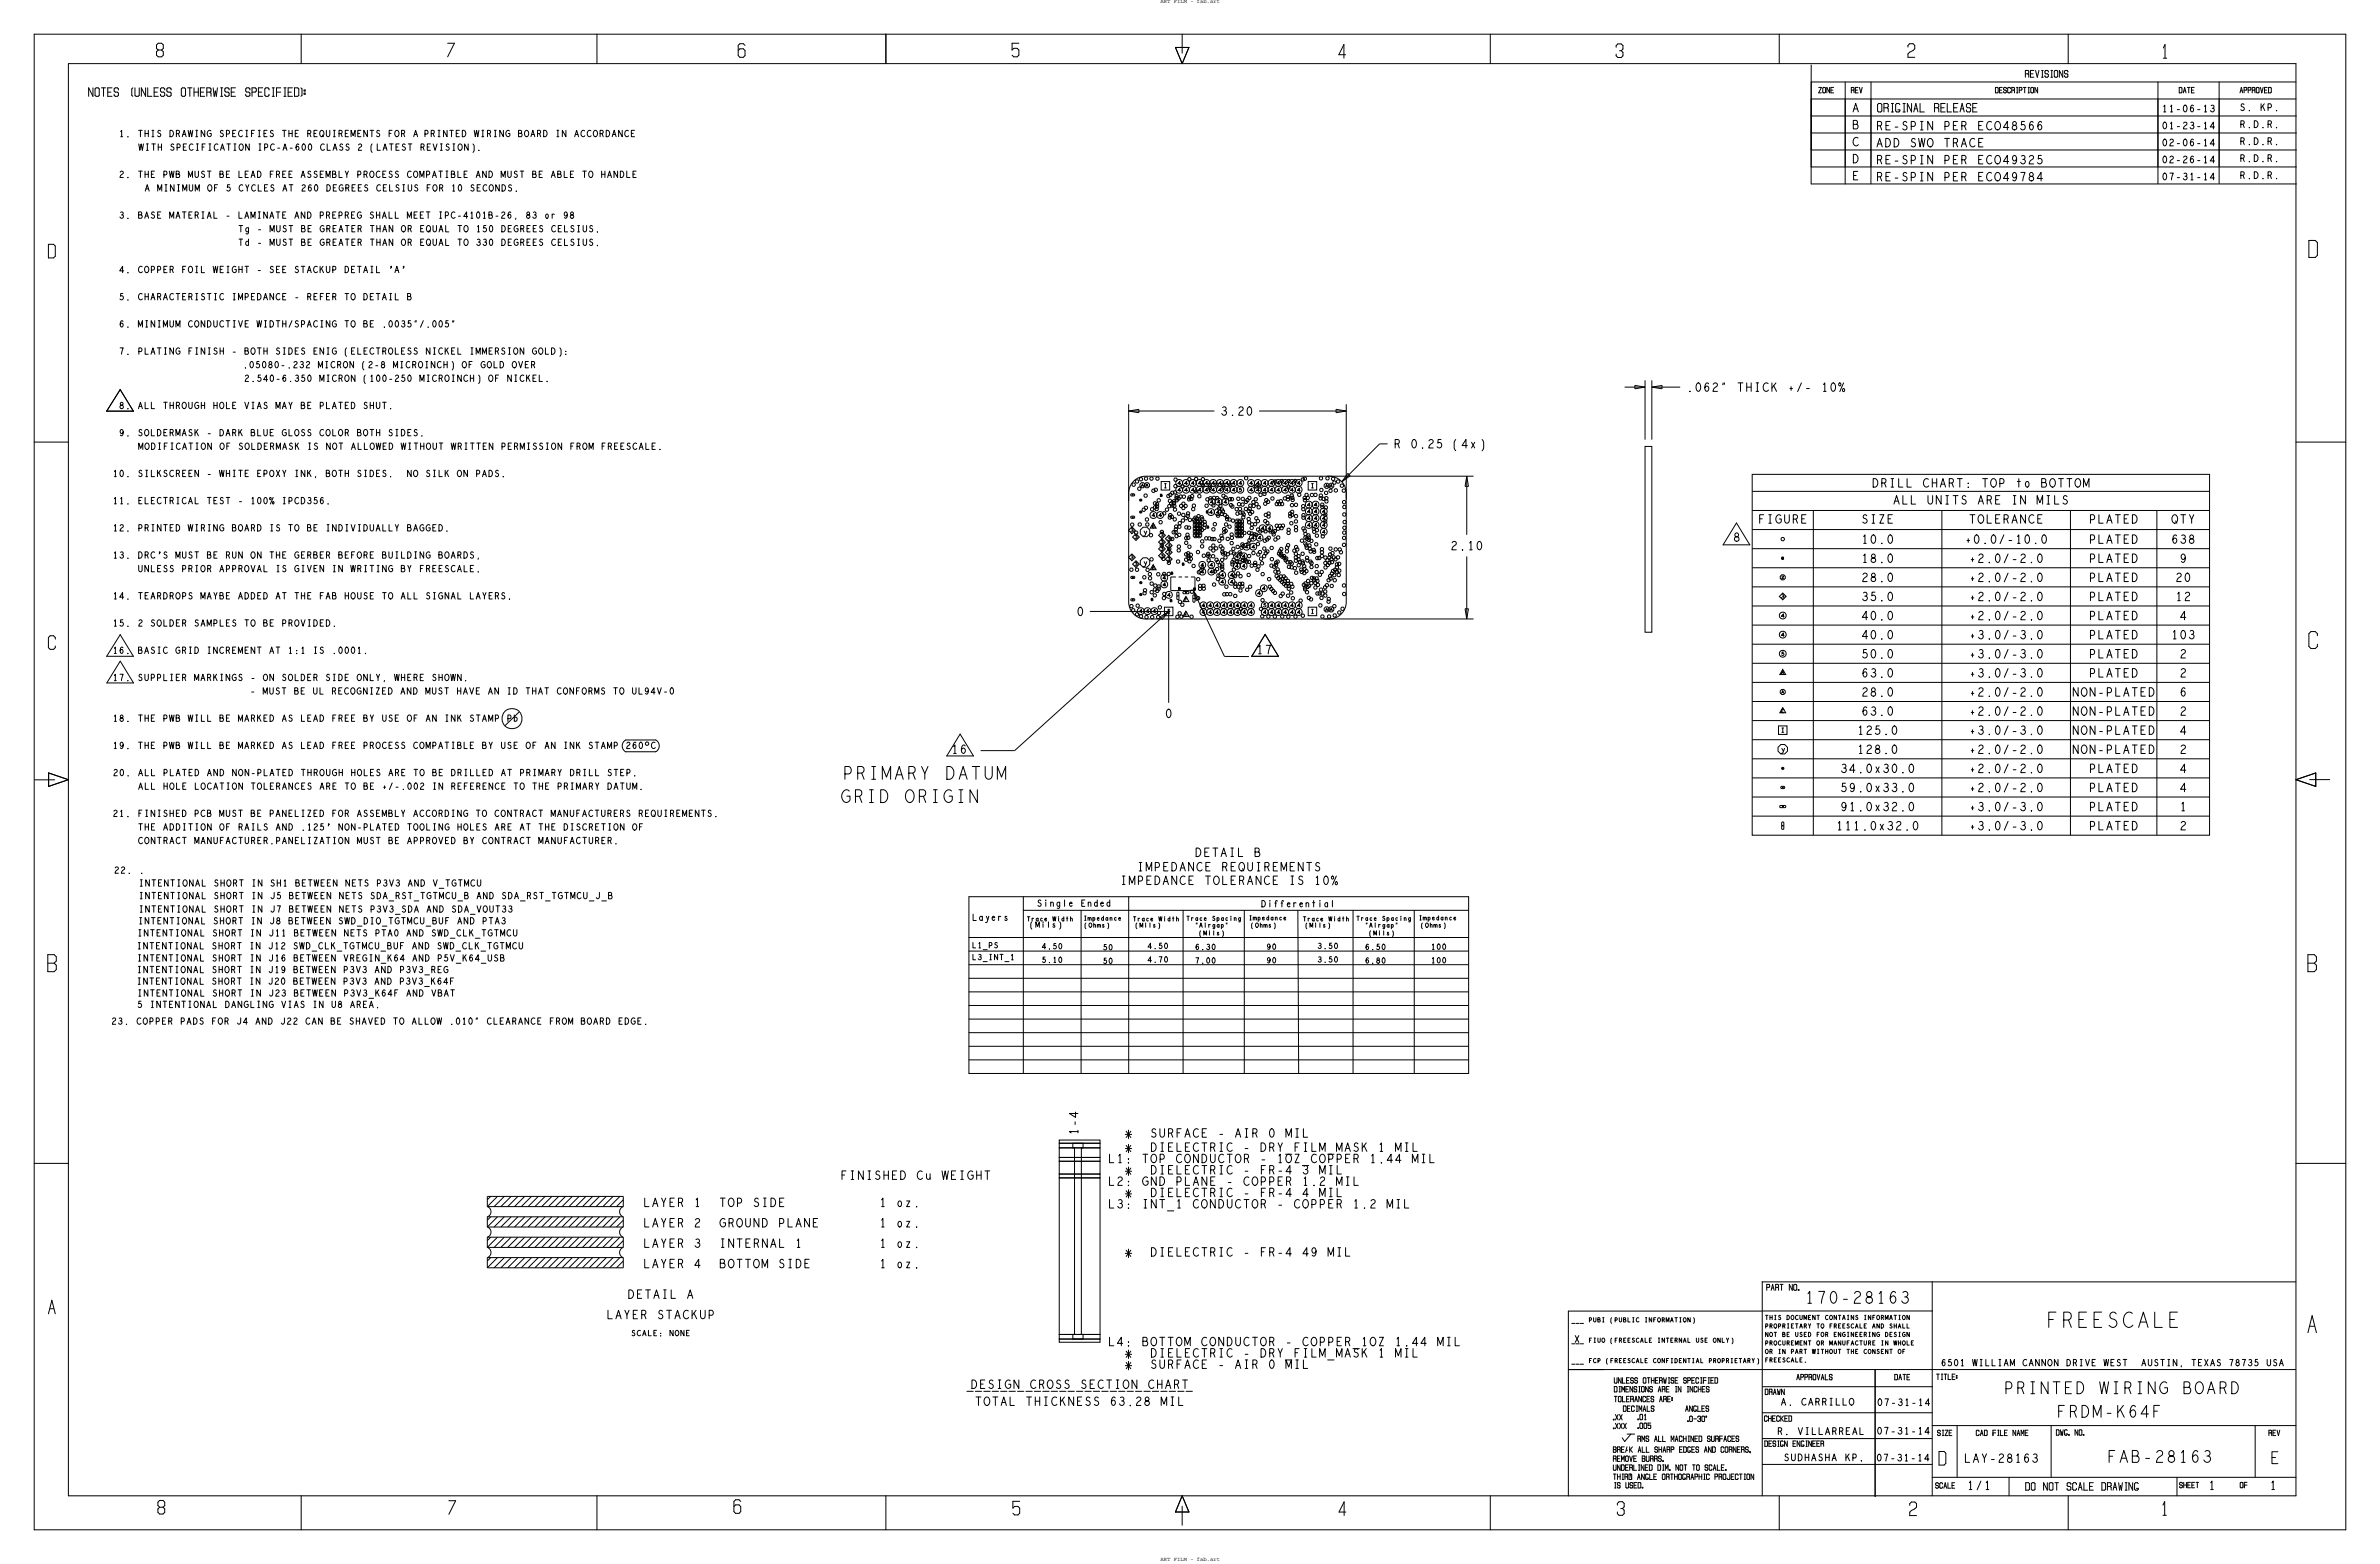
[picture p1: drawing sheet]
<svg xmlns="http://www.w3.org/2000/svg" width="889mm" height="584mm" viewBox="0 0 889 584" stroke-linecap="round" stroke-linejoin="round" font-family="sans-serif">
<defs><g id="words">
<text font-size="5.7" x="764.6" y="496">FREESCALE</text>
<text font-size="4.4" x="848.2" y="546.9">E</text>
<g font-size="3.2">
<text x="692.1" y="41.8">A</text>
<text x="726.4" y="48.5">PER</text>
<text x="726.1" y="54.9">TRACE</text>
<text x="726.4" y="61.2">PER</text>
<text x="692.1" y="67.2">E</text>
<text x="726.4" y="67.6">PER</text>
<text x="649.2" y="146.2">THICK</text>
<text x="668.2" y="146.2">+/-</text>
<text x="680.9" y="146.2">10%</text>
<text x="520.8" y="167.4">R</text>
<text x="718.5" y="182">CHART:</text>
<text x="753.4" y="182">to</text>
<text x="739.1" y="188.3">ARE</text>
<text x="657" y="195.5">FIGURE</text>
<text x="734.1" y="203">+0.0/-10.0</text>
<text x="735.7" y="238.7">+3.0/-3.0</text>
<text x="811.3" y="238.7">103</text>
<text x="735.7" y="245.8">+3.0/-3.0</text>
<text x="735.7" y="253">+3.0/-3.0</text>
<text x="735.7" y="274.4">+3.0/-3.0</text>
<text x="687.7" y="288.7">34.0x30.0</text>
<text x="687.7" y="295.8">59.0x33.0</text>
<text x="687.7" y="302.9">91.0x32.0</text>
<text x="735.7" y="302.9">+3.0/-3.0</text>
<text x="814.4" y="302.9">1</text>
<text x="686.1" y="310.1">111.0x32.0</text>
<text x="735.7" y="310.1">+3.0/-3.0</text>
<text x="491.5" y="330.5">10%</text>
<text x="402.7" y="424" transform="rotate(-90 402.7 424)">1-4</text>
<text x="420.5" y="424.9">*</text>
<text x="455.3" y="424.9">-</text>
<text x="461.7" y="424.9">AIR</text>
<text x="420.5" y="430.2">*</text>
<text x="430.1" y="430.2">DIELECTRIC</text>
<text x="465.1" y="430.2">-</text>
<text x="516.1" y="430.2">1</text>
<text x="522.4" y="430.2">MIL</text>
<text x="414.2" y="434.4">L1:</text>
<text x="471.5" y="434.4">-</text>
<text x="314.1" y="440.7">FINISHED</text>
<text x="342.5" y="440.7">Cu</text>
<text x="414.2" y="442.9">L2:</text>
<text x="420.5" y="438.7">*</text>
<text x="439.6" y="442.9">PLANE</text>
<text x="458.7" y="442.9">-</text>
<text x="465.1" y="438.7">-</text>
<text x="471.5" y="438.7">FR-4</text>
<text x="487.4" y="442.9">1.2</text>
<text x="487.4" y="438.7">3</text>
<text x="493.8" y="438.7">MIL</text>
<text x="420.5" y="447.1">*</text>
<text x="430.1" y="447.1">DIELECTRIC</text>
<text x="465.1" y="447.1">-</text>
<text x="471.5" y="447.1">FR-4</text>
<text x="240.5" y="450.8">LAYER</text>
<text x="259.6" y="450.8">1</text>
<text x="329.7" y="450.8">1</text>
<text x="336" y="450.8">oz.</text>
<text x="414.2" y="451.4">L3:</text>
<text x="426.9" y="451.4">INT_1</text>
<text x="477.9" y="451.4">-</text>
<text x="506.5" y="451.4">1.2</text>
<text x="240.5" y="458.4">LAYER</text>
<text x="329.7" y="458.4">1</text>
<text x="336" y="458.4">oz.</text>
<text x="240.5" y="466.1">LAYER</text>
<text x="259.6" y="466.1">3</text>
<text x="297.8" y="466.1">1</text>
<text x="329.7" y="466.1">1</text>
<text x="336" y="466.1">oz.</text>
<text x="240.5" y="473.7">LAYER</text>
<text x="329.7" y="473.7">1</text>
<text x="336" y="473.7">oz.</text>
<text x="420.5" y="469.3">*</text>
<text x="465.1" y="469.3">-</text>
<text x="471.5" y="469.3">FR-4</text>
<text x="256.4" y="485.1">A</text>
<text x="226.7" y="492.7">LAYER</text>
<text x="414.2" y="502.8">L4:</text>
<text x="481" y="502.8">-</text>
<text x="522.4" y="502.8">1.44</text>
<text x="420.5" y="507.1">*</text>
<text x="465.1" y="507.1">-</text>
<text x="471.5" y="507.1">DRY_FILM_MASK</text>
<text x="516.1" y="507.1">1</text>
<text x="420.5" y="511.3">*</text>
<text x="455.3" y="511.3">-</text>
<text x="461.7" y="511.3">AIR</text>
<text x="361.2" y="518.8">___________________________</text>
<text x="429.4" y="518.8">CHART</text>
<text x="735" y="556.5">1/1</text>
<text x="825.2" y="556.5">1</text>
<text x="848.1" y="556.5">1</text>
</g>
<g font-size="2.5">
<text x="807.8" y="41.8">11-06-13</text>
<text x="844.3" y="41.3">KP.</text>
<text x="836.8" y="47.7">R.D.R.</text>
<text x="807.8" y="48.2">01-23-14</text>
<text x="836.8" y="54">R.D.R.</text>
<text x="836.8" y="60.4">R.D.R.</text>
<text x="807.8" y="67.2">07-31-14</text>
<text x="836.8" y="66.7">R.D.R.</text>
<text x="665.4" y="525">A.</text>
<text x="701.4" y="525.2">07-31-14</text>
<text x="664" y="536">R.</text>
<text x="671.6" y="536">VILLARREAL</text>
<text x="701.2" y="535.8">07-31-14</text>
<text x="689.3" y="545.8">KP.</text>
<text x="701.1" y="545.9">07-31-14</text>
</g>
<g font-size="2.4">
<text x="44.6" y="51.1">1.</text>
<text x="106" y="51.1">THE</text>
<text x="51.7" y="66.3">THE</text>
<text x="54.2" y="71.4">A</text>
<text x="101.7" y="66.3">FREE</text>
<text x="44.6" y="81.6">3.</text>
<text x="63.5" y="81.6">MATERIAL</text>
<text x="84.8" y="81.6">-</text>
<text x="205.2" y="81.6">or</text>
<text x="89.1" y="86.6">Tg</text>
<text x="96.2" y="86.6">-</text>
<text x="119.8" y="86.6">GREATER</text>
<text x="157.6" y="86.6">EQUAL</text>
<text x="96.2" y="91.7">-</text>
<text x="119.8" y="91.7">GREATER</text>
<text x="157.6" y="91.7">EQUAL</text>
<text x="96.6" y="101.9">-</text>
<text x="101.3" y="101.9">SEE</text>
<text x="110.7" y="112">-</text>
<text x="115.5" y="112">REFER</text>
<text x="70.6" y="132.4">FINISH</text>
<text x="87.1" y="132.4">-</text>
<text x="77.7" y="162.8">-</text>
<text x="82.4" y="162.8">DARK</text>
<text x="227.8" y="167.9">FREESCALE.</text>
<text x="42.2" y="178.1">10.</text>
<text x="77.7" y="178.1">-</text>
<text x="82.4" y="178.1">WHITE</text>
<text x="110.7" y="178.1">INK,</text>
<text x="42.2" y="188.2">11.</text>
<text x="89.5" y="188.2">-</text>
<text x="42.2" y="198.4">12.</text>
<text x="42.2" y="208.6">13.</text>
<text x="101.3" y="208.6">THE</text>
<text x="110.7" y="208.6">GERBER</text>
<text x="127.3" y="208.6">BEFORE</text>
<text x="68.2" y="213.6">PRIOR</text>
<text x="158" y="213.6">FREESCALE.</text>
<text x="42.2" y="223.8">14.</text>
<text x="110.7" y="223.8">THE</text>
<text x="120.2" y="223.8">FAB</text>
<text x="42.2" y="234">15.</text>
<text x="42.2" y="244.1">16.</text>
<text x="108.4" y="244.1">1:1</text>
<text x="42.2" y="254.3">17.</text>
<text x="94.2" y="254.3">-</text>
<text x="148.5" y="254.3">WHERE</text>
<text x="93.5" y="259.4">-</text>
<text x="171.5" y="259.4">HAVE</text>
<text x="42.2" y="269.5">18.</text>
<text x="51.7" y="269.5">THE</text>
<text x="89.5" y="269.5">MARKED</text>
<text x="124.9" y="269.5">FREE</text>
<text x="42.2" y="279.7">19.</text>
<text x="51.7" y="279.7">THE</text>
<text x="89.8" y="279.7">MARKED</text>
<text x="125.4" y="279.7">FREE</text>
<text x="146.9" y="289.8">ARE</text>
<text x="120.6" y="294.9">ARE</text>
<text x="170.5" y="294.9">REFERENCE</text>
<text x="201.4" y="294.9">THE</text>
<text x="42.2" y="305.1">21.</text>
<text x="51.7" y="305.1">FINISHED</text>
<text x="51.6" y="310.2">THE</text>
<text x="89.7" y="310.2">RAILS</text>
<text x="187.2" y="310.2">ARE</text>
<text x="203.8" y="310.2">THE</text>
<text x="51.8" y="326.3">.</text>
<text x="101.5" y="331.1">SH1</text>
<text x="387.5" y="338.6">Single</text>
<text x="403.8" y="338.6">Ended</text>
<text x="471.2" y="338.8">Differential</text>
<text x="363.3" y="343.9">Layers</text>
<text x="101" y="349.7">J11</text>
<text x="150.4" y="363.4">P3V3_REG</text>
<text x="131.7" y="376.5">AREA.</text>
<text x="41.7" y="382.7">23.</text>
<text x="79.8" y="382.7">FOR</text>
<text x="220" y="382.7">BOARD</text>
<text x="772.5" y="510.3">DRIVE</text>
</g>
<g font-size="2.1">
<text x="433.6" y="1.2">ART FILM - fab.art</text>
<text x="433.6" y="583.1">ART FILM - fab.art</text>
</g>
<g font-size="2">
<text x="384.8" y="346.5">(Mils)</text>
<text x="363.2" y="358.6">L3_INT_1</text>
<text x="235.9" y="499.1">SCALE:</text>
</g>
<g font-size="1.6">
<text x="383.7" y="344.1">Trace</text>
<text x="393.2" y="344.1">Width</text>
<text x="404.9" y="343.9">Impedance</text>
<text x="405.2" y="346.5">(Ohms)</text>
<text x="423.3" y="344.1">Trace</text>
<text x="424.2" y="346.5">(Mils)</text>
<text x="432.8" y="344.1">Width</text>
<text x="443.3" y="343.9">Trace</text>
<text x="446.4" y="346.5">&quot;Airgap&quot;</text>
<text x="452.9" y="343.9">Spacing</text>
<text x="466.6" y="343.7">Impedance</text>
<text x="467.4" y="346.5">(Ohms)</text>
<text x="486.8" y="344.1">Trace</text>
<text x="487.7" y="346.5">(Mils)</text>
<text x="496.3" y="344.1">Width</text>
<text x="506.8" y="343.9">Trace</text>
<text x="509.9" y="346.5">&quot;Airgap&quot;</text>
<text x="516.4" y="343.9">Spacing</text>
<text x="530.1" y="343.7">Impedance</text>
<text x="530.9" y="346.5">(Ohms)</text>
<text x="448" y="349.4">(Mils)</text>
<text x="511.5" y="349.4">(Mils)</text>
<text x="587.2" y="493.9">___</text>
<text x="683.7" y="496.2">FREESCALE</text>
<text x="587.2" y="501.5">___</text>
<text x="601.7" y="501.5">(FREESCALE</text>
<text x="678.8" y="499.4">FOR</text>
<text x="587.2" y="509.2">___</text>
<text x="600.1" y="509.2">(FREESCALE</text>
<text x="659.5" y="508.9">FREESCALE.</text>
<text x="690.2" y="505.7">THE</text>
</g>
</g></defs>
<!-- layer: Board Outline -->
<g fill="none" stroke="#000" stroke-width=".37">
<path d="M39.9 153.6h9.9zM44.9 145.6l-5 8zM44.9 145.6l4.9 8zM421.7 153.6l3.8 .6zM421.7 151v36.3zM421.7 153.6l3.8-.7zM421.7 153.6h32zM425.5 152.9v1.3zM470.4 153.6h32.5zM499.1 152.9v1.3zM499.1 154.2l3.8-.6zM499.1 152.9l3.8 .7z"/>
<path d="M502.9 151v35.6zM607 144.6h7.6zM610.8 144l3.8 .6zM610.8 144v1.3zM610.8 145.3l3.8-.7zM614.6 142.1v22.2zM617.1 144.6l3.8 .7zM617.1 142.1v22.2zM617.1 144.6l3.8-.6zM617.1 144.6h10.6zM620.9 144v1.3zM423.5 179.8l2.2-1.4 2.3-.5h68.6a6.3 6.3 0 0 1 6.3 6.4v40.6a6.3 6.3 0 0 1-6.3 6.4h-68.6a6.3 6.3 0 0 1-6.3-6.4v-40.6l.5-2.5z"/>
<path d="M495.8 177.9h54.7zM503.5 176.9l.9 .9zM503.5 176.9l-2.2 3.1zM515.4 165.8l-14.1 14.2zM515.4 165.8h3zM548 177.9l-.7 3.8zM548 177.9v21.9zM548 177.9l.6 3.8zM614.6 166.8h2.5v69.4h-2.5zM501.3 180l3.1-2.2zM547.3 181.7h1.3zM648.8 195.4l4.9 8.2z"/>
<path d="M648.8 195.3l-5.1 8.3zM437.4 215.6h1.9zM437.4 215.6v5zM440.3 215.6h1.3zM442.6 215.6h1.3zM444.9 215.6h1.5zM446.4 215.6v5.1zM548 207.9v23.4zM643.7 203.6h10zM44.9 237.1l-5 8.1zM44.9 237.1l4.9 8.1zM407.2 228.4h29.4z"/>
<path d="M433.4 230.5l.8 1zM433.4 230.5l3.2-2.1zM436.6 228.4l-2.4 3.1zM436.6 228.4v34.2zM437.4 220.7h9zM445.8 220.7l1.1 3.7zM445.8 220.7l11.6 24.6zM445.8 220.7l2.2 3.1zM446.9 224.4l1.1-.6zM472.7 237.1l4.9 8.1zM472.7 237l-5.1 8.2zM494.5 231.3h56z"/>
<path d="M547.3 227.5l.7 3.8zM547.3 227.5h1.3zM548.6 227.5l-.6 3.8zM39.9 245.2h9.9zM39.9 255.2h10zM44.9 247l-5 8.2zM44.9 247l5 8.2zM457.4 245.3h9.2zM467.6 245.2h10zM188.7 271.1l5.2-5zM233.8 276.5h11.1zM233.8 276.5a2.52 2.52 0 0 0 0 4.4"/>
<path d="M245 276.5a2.52 2.52 0 0 1 0 4.4M358.7 274.3l5 8.1zM358.7 274.2l-5 8.2zM233.8 280.9h11.2zM353.7 282.4h10zM366.4 280.5h12.7zM379.1 280.5l57.5-52.1zM182.1 447v3.8zM182.1 450.8h50.8zM182.1 447h50.8zM182.1 450.8l3.8-3.8zM182.1 448.3l1.2-1.3z"/>
<path d="M182.1 455.9l1.2-1.3zM182.1 458.4l3.8-3.8zM182.1 454.6v3.8zM182.1 458.4h50.8zM182.1 454.6h50.8zM182.1 450.8l.9 .7 .4 1.2-.3 1.1-1 .8M182.1 458.4l.9 .8 .4 1.1-.3 1.2-1 .8M184.6 450.8l3.8-3.8zM184.6 458.4l3.8-3.8zM187.1 450.8l3.8-3.8zM187.1 458.4l3.8-3.8zM189.7 450.8l3.8-3.8z"/>
<path d="M189.7 458.4l3.8-3.8zM192.2 450.8l3.8-3.8zM192.2 458.4l3.8-3.8zM197.3 450.8l3.8-3.8zM197.3 458.4l3.8-3.8zM198.6 447l-3.8 3.8zM198.6 454.6l-3.8 3.8zM199.8 450.8l3.8-3.8zM199.8 458.4l3.8-3.8zM202.4 450.8l3.8-3.8zM202.4 458.4l3.8-3.8zM204.9 450.8l3.8-3.8z"/>
<path d="M204.9 458.4l3.8-3.8zM207.5 450.8l3.8-3.8zM207.5 458.4l3.8-3.8zM213.8 447l-3.8 3.8zM213.8 454.6l-3.8 3.8zM215.1 450.8l3.8-3.8zM215.1 458.4l3.8-3.8zM216.3 447l-3.8 3.8zM216.3 454.6l-3.8 3.8zM217.6 450.8l3.8-3.8zM217.6 458.4l3.8-3.8zM220.2 450.8l3.8-3.8z"/>
<path d="M220.2 458.4l3.8-3.8zM225.2 450.8l3.8-3.8zM225.2 458.4l3.8-3.8zM226.5 447l-3.8 3.8zM226.5 454.6l-3.8 3.8zM227.8 450.8l3.8-3.8zM227.8 458.4l3.8-3.8zM232.9 448.3l-2.6 2.5zM232.9 455.9l-2.6 2.5zM232.9 447v3.8zM232.9 454.6v3.8zM232.9 450.8l-1.1 .8-.3 1.2 .4 1.1 1 .7"/>
<path d="M232.9 458.4l-1.1 .8-.3 1.2 .4 1.1 1 .8M182.1 463.5l1.2-1.2zM182.1 462.3v3.8zM182.1 466.1h50.8zM182.1 462.3h50.8zM182.1 471.1l1.2-1.2zM182.1 473.7l3.8-3.8zM182.1 469.9v3.8zM182.1 473.7h50.8zM182.1 469.9h50.8zM182.1 466.1l.9 .7 .4 1.1-.3 1.2-1 .8M184.6 466.1l3.8-3.8z"/>
<path d="M184.6 473.7l3.8-3.8zM185.9 462.3l-3.8 3.8zM187.1 466.1l3.8-3.8zM187.1 473.7l3.8-3.8zM189.7 473.7l3.8-3.8zM192.2 466.1l3.8-3.8zM192.2 473.7l3.8-3.8zM193.5 462.3l-3.8 3.8zM194.8 466.1l3.8-3.8zM197.3 466.1l3.8-3.8zM197.3 473.7l3.8-3.8zM198.6 469.9l-3.8 3.8z"/>
<path d="M199.8 466.1l3.8-3.8zM199.8 473.7l3.8-3.8zM202.4 473.7l3.8-3.8zM204.9 466.1l3.8-3.8zM204.9 473.7l3.8-3.8zM206.2 462.3l-3.8 3.8zM207.5 466.1l3.8-3.8zM207.5 473.7l3.8-3.8zM210 466.1l3.8-3.8zM212.5 466.1l3.8-3.8zM213.8 469.9l-3.8 3.8zM215.1 466.1l3.8-3.8z"/>
<path d="M215.1 473.7l3.8-3.8zM216.3 469.9l-3.8 3.8zM217.6 473.7l3.8-3.8zM220.2 466.1l3.8-3.8zM220.2 473.7l3.8-3.8zM221.4 462.3l-3.8 3.8zM222.7 466.1l3.8-3.8zM225.2 473.7l3.8-3.8zM226.5 469.9l-3.8 3.8zM227.8 466.1l3.8-3.8zM227.8 473.7l3.8-3.8zM229 462.3l-3.8 3.8z"/>
<path d="M230.3 466.1l2.6-2.6zM232.9 471.1l-2.6 2.6zM232.9 462.3v3.8zM232.9 469.9v3.8zM232.9 466.1l-1.1 .7-.3 1.2 .4 1.2 1 .7"/>
<circle cx="191.3" cy="268.5" r="3.8"/>
<circle cx="241.7" cy="277.9" r=".64"/>
</g>
<!-- layer: Components -->
<g fill="none" stroke="#000" stroke-width=".37">
<path d="M12.8 12.8v558.8zM12.8 12.8h863.6zM58.5 19.3l.6-.6zM58.5 16.8v1.3zM58.5 16.8l.6-.6zM58.5 19.3v1.3zM58.5 18.1l.6 .6zM59.1 18.7h1.3zM59.1 16.2h1.3zM60.4 16.2l.6 .6zM60.4 18.7l.6 .6zM61 16.8v1.3z"/>
<path d="M61 18.1l-.6 .6zM61 19.3v1.3zM112.5 12.8v11zM167.2 16.2h2.6zM169.8 16.2l-2.6 5zM223 12.8v11zM275.8 17v3.8zM276.4 16.3l-.6 .7zM276.4 18.2l-.6 .7zM276.4 16.3h1.3zM276.4 18.2h1.3zM277.7 16.3l.6 .7z"/>
<path d="M277.7 18.2l.6 .7zM278.3 18.9v1.9zM331 12.8v11zM378.1 16.2v2.5zM378.1 18.7l.6-.6zM378.1 16.2h2.5zM378.7 18.1h1.3zM380 18.1l.6 .6zM380.6 18.7v1.9zM439.1 17.7h5.1zM439.1 17.7l2.6 6.1zM441.7 12.8v7z"/>
<path d="M444.2 17.7l-2.5 6.1zM502.1 16.6l-1.9 3.8zM502.1 16.6v5.1zM556.8 12.8v11zM603.8 17v.7zM604.4 16.4l-.6 .6zM604.4 16.4h1.3zM605.1 18.9h.6zM605.7 16.4l.6 .6zM605.7 18.9l.6 .7zM606.3 17v1.3zM606.3 18.3l-.6 .6z"/>
<path d="M606.3 19.6v1.3zM664.7 12.8v11zM712.8 17v.6zM712.8 17l.6-.7zM713.4 19.5l1.3-.6zM713.4 16.3h1.3zM713.4 19.5l-.6 .6zM714.7 16.3l.6 .7zM715.3 17v1.2zM715.3 18.2l-.6 .7zM772.7 12.8v11zM808.8 16.7l-.6 1.2z"/>
<path d="M808.8 16.7v5zM876.4 12.8v558.8zM25.6 23.8v535.1zM25.6 23.8h832.2zM33.1 32.8v3.2zM33.1 32.8l1.6 3.2zM34.7 32.8v3.2zM35.5 33.2l.4-.4zM35.5 33.2v2.4zM35.5 35.6l.4 .4zM35.9 36h.8zM35.9 32.8h.8z"/>
<path d="M36.7 32.8l.4 .4zM37.1 33.2v2.4zM37.1 35.6l-.4 .4zM37.9 32.8h1.6zM38.7 32.8v3.2zM40.3 32.8v3.2zM40.3 36h1.6zM40.3 34.4h1.2zM40.3 32.8h1.6zM42.6 34l.5 .4zM42.6 33.2v.8zM42.6 33.2l.5-.4z"/>
<path d="M42.6 35.2v.4zM42.6 35.6l.5 .4zM43.1 32.8h.7zM43.1 36h.7zM43.1 34.4h.7zM43.8 34.4l.4 .4zM43.8 32.8l.4 .4zM43.8 36l.4-.4zM44.2 33.2v.4zM44.2 34.8v.8zM49.2 33.2v2.4zM49.2 35.6l.4 .4z"/>
<path d="M49.6 32.8l-.4 .4zM50.4 32.8v2.8zM50.4 35.6l.4 .4zM50.8 36h.8zM51.6 36l.4-.4zM52 32.8v2.8zM52.8 32.8v3.2zM52.8 32.8l1.6 3.2zM54.4 32.8v3.2zM55.2 32.8v3.2zM55.2 36h1.6zM57.6 32.8h1.6z"/>
<path d="M57.6 32.8v3.2zM57.6 36h1.6zM57.6 34.4h1.2zM58.5 20.6l.6 .6zM59.1 21.2h1.3zM59.9 34l.4 .4zM59.9 33.2v.8zM59.9 33.2l.4-.4zM59.9 35.2v.4zM59.9 35.6l.4 .4zM60.3 32.8h.8zM60.3 36h.8z"/>
<path d="M60.3 34.4h.8zM61 20.6l-.6 .6zM61.1 34.4l.4 .4zM61.1 32.8l.4 .4zM61.1 36l.4-.4zM61.5 33.2v.4zM61.5 34.8v.8zM62.3 33.2v.8zM62.3 33.2l.4-.4zM62.3 35.2v.4zM62.3 35.6l.4 .4zM62.3 34l.4 .4z"/>
<path d="M62.7 34.4h.8zM62.7 32.8h.8zM62.7 36h.8zM63.5 34.4l.4 .4zM63.5 32.8l.4 .4zM63.5 36l.4-.4zM63.9 33.2v.4zM63.9 34.8v.8zM67.7 35.6l.4 .4zM67.7 33.2v2.4zM68.1 32.8h.8zM68.1 32.8l-.4 .4z"/>
<path d="M68.1 36h.8zM68.9 36l.4-.4zM68.9 32.8l.4 .4zM69.3 33.2v2.4zM70.1 32.8h1.6zM70.9 32.8v3.2zM72.5 32.8v3.2zM72.5 34.4h1.6zM74.1 32.8v3.2zM74.9 32.8v3.2zM74.9 36h1.6zM74.9 34.4h1.2z"/>
<path d="M74.9 32.8h1.6zM77.3 32.8h1.1zM77.3 32.8v3.2zM77.3 34.4h1.1zM78.4 32.8l.4 .4zM78.4 34.4l.4 .4zM78.8 33.2v.8zM78.8 34l-.4 .4zM78.8 34.8v1.2zM79.6 32.8l.4 3.2zM80.4 34l-.4 2zM80.4 34l.4 2z"/>
<path d="M81.2 32.8l-.4 3.2zM82.4 32.8h.8zM82.4 36h.8zM82.8 32.8v3.2zM84 34l.4 .4zM84 33.2v.8zM84 33.2l.4-.4zM84 35.2v.4zM84 35.6l.4 .4zM84.4 34.4h.8zM84.4 32.8h.8zM84.4 36h.8z"/>
<path d="M85.2 32.8l.4 .4zM85.2 36l.4-.4zM85.2 34.4l.4 .4zM85.6 33.2v.4zM85.6 34.8v.8zM86.4 32.8v3.2zM86.4 36h1.6zM86.4 34.4h1.2zM86.4 32.8h1.6zM91.8 34l.4 .4zM91.8 33.2v.8zM91.8 35.2v.4z"/>
<path d="M91.8 35.6l.4 .4zM92.2 32.8h.8zM92.2 36h.8zM92.2 32.8l-.4 .4zM92.2 34.4h.8zM93 34.4l.4 .4zM93 32.8l.4 .4zM93 36l.4-.4zM93.4 33.2v.4zM93.4 34.8v.8zM94.2 34.4h1.2zM94.2 32.8h1.2z"/>
<path d="M94.2 32.8v3.2zM95.4 32.8l.4 .4zM95.8 33.2v.8zM95.8 34l-.4 .4zM96.5 32.8v3.2zM96.5 36h1.6zM96.5 34.4h1.2zM96.5 32.8h1.6zM98.9 33.2v2.4zM98.9 35.6l.4 .4zM99.3 32.8h.8zM99.3 32.8l-.4 .4z"/>
<path d="M99.3 36h.8zM100.1 36l.4-.4zM100.1 32.8l.4 .4zM100.5 33.2v.4zM100.5 35.2v.4zM101.7 32.8h.8zM101.7 36h.8zM102.1 32.8v3.2zM103.3 32.8h1.6zM103.3 32.8v3.2zM103.3 34.4h1.6zM103.3 34.4v1.6z"/>
<path d="M106.1 32.8h.8zM106.1 36h.8zM106.5 32.8v3.2zM107.6 32.8v3.2zM107.6 36h1.6zM107.6 34.4h1.2zM107.6 32.8h1.6zM110 36h1.2zM110 32.8h1.2zM110 32.8v3.2zM111.2 32.8l.4 .4zM111.2 36l.4-.4z"/>
<path d="M111.6 33.2v2.4zM112.4 36l.4-.4zM112.4 32.8l.4 .4zM112.8 33.2v2.4zM113.6 34h.4zM113.6 33.6v.4zM113.6 35.2h.4zM113.6 34.8v.4zM113.6 33.6h.4zM113.6 34.8h.4zM114 33.6v.4zM114 34.8v.4z"/>
<path d="M275.8 20.8l.6 .6zM276.4 21.4h1.3zM277.7 21.4l.6-.6zM378.1 20.6l.6 .6zM378.7 21.2h1.3zM380.6 20.6l-.6 .6zM500.2 20.4h2.5zM603.8 20.2v.7zM603.8 20.9l.6 .6zM604.4 21.5h1.3zM606.3 20.9l-.6 .6zM676.7 24.3l-.1 19z"/>
<path d="M676.7 30.6h181.1zM676.7 37h181.1zM679.4 32.7h1.1zM679.4 34.7h1.1zM680.5 32.7l-1.1 2zM681 34.4l.2 .3zM681 32.9l.2-.2zM681 32.9v1.5zM681.2 32.7h.5zM681.2 34.7h.5zM681.7 32.7l.3 .2zM682 32.9v1.5z"/>
<path d="M682 34.4l-.3 .3zM682.5 32.7v2zM682.5 32.7l1 2zM683.5 32.7v2zM684 33.7h.8zM684 32.7v2zM684 34.7h1zM684 32.7h1zM689.4 30.6l-.1 12.7zM691.6 33.7h.8zM691.6 32.7h.8zM691.6 32.7v2z"/>
<path d="M692.4 32.7l.3 .2zM692.4 33.7l.3 .2zM692.7 32.9v.5zM692.7 33.4l-.3 .3zM692.7 33.9v.8zM693.2 33.7h.7zM693.2 32.7v2zM693.2 34.7h1zM693.2 32.7h1zM694.7 32.7l.5 2zM695.7 32.7l-.5 2zM699 30.6v12.7z"/>
<path d="M701.4 39.1l.5-.4zM701.4 39.1v2.4zM701.9 38.7h.7zM702.6 38.7l.4 .4zM703 39.1v2.4zM703.8 38.7h1.2zM703.8 38.7v3.1zM705 38.7l.4 .4zM705.4 39.1v.8zM705.4 39.9l-.4 .4zM706.6 38.7h.8zM707 38.7v3.1z"/>
<path d="M708.2 39.1l.4-.4zM708.2 39.1v2.4zM708.6 38.7h.8zM709.4 38.7l.4 .4zM711 38.7h.8zM711.4 38.7v3.1zM712.6 38.7v3.1zM712.6 38.7l1.5 3.1zM712.8 20.1v1.3zM712.8 21.4h2.5zM714.1 38.7v3.1zM715.7 38.7l-.7 3.1z"/>
<path d="M715.7 38.7l.8 3.1zM717.3 38.7v3.1zM722.7 38.7h1.2zM722.7 38.7v3.1zM723.9 38.7l.4 .4zM724.3 39.1v.8zM724.3 39.9l-.4 .4zM725.1 38.7h1.6zM725.1 38.7v3.1zM727.5 38.7v3.1zM729.9 38.7v3.1zM729.9 38.7h1.6z"/>
<path d="M733 38.7l.8 3.1zM733 38.7l-.7 3.1zM734.6 39.1v.8zM734.6 39.9l.4 .4zM735 38.7l-.4 .4zM735 38.7h.8zM735.8 38.7l.4 .4zM736.2 39.1v.4zM737 38.7v3.1zM737 38.7h1.6zM745.5 34.7h.8zM745.5 32.7h.8z"/>
<path d="M745.5 32.7v2zM746.3 32.7l.2 .2zM746.5 32.9v1.5zM746.5 34.4l-.2 .3zM747 32.7h1zM747 33.7h.8zM747 32.7v2zM747 34.7h1zM748.5 32.9v.5zM748.5 32.9l.3-.2zM748.5 34.2v.2zM748.5 34.4l.3 .3z"/>
<path d="M748.5 33.4l.3 .3zM748.8 32.7h.5zM748.8 34.7h.5zM748.8 33.7h.5zM749.3 33.7l.3 .2zM749.3 32.7l.3 .2zM749.3 34.7l.3-.3zM749.6 32.9v.3zM749.6 33.9v.5zM750.1 32.9v1.5zM750.1 34.4l.2 .3zM750.3 32.7l-.2 .2z"/>
<path d="M750.3 34.7h.5zM750.3 32.7h.5zM750.8 32.7l.3 .2zM750.8 34.7l.3-.3zM751.1 32.9v.3zM751.1 34.2v.2zM751.6 32.7h.7zM751.6 32.7v2zM751.6 33.7h.7zM752.3 32.7l.3 .2zM752.3 33.7l.3 .2zM752.6 32.9v.5z"/>
<path d="M752.6 33.4l-.3 .3zM752.6 33.9v.8zM753.4 32.7h.5zM753.4 34.7h.5zM753.6 32.7v2zM754.4 32.7h.7zM754.4 32.7v2zM754.4 33.7h.7zM755.1 32.7l.3 .2zM755.4 32.9v.5zM755.4 33.4l-.3 .3zM755.9 32.7h1z"/>
<path d="M756.4 32.7v2zM756.7 26.3h.9zM756.7 26.3v2.6zM756.7 27.6h.9zM757.6 26.3l.3 .3zM757.6 27.6l.3 .3zM757.7 32.7h.5zM757.7 34.7h.5zM757.9 26.6v.7zM757.9 27.3l-.3 .3zM757.9 27.9v1zM757.9 32.7v2z"/>
<path d="M758.6 26.3h1.2zM758.6 26.3v2.6zM758.6 28.9h1.2zM758.6 27.6h.9zM758.7 34.4l.3 .3zM758.7 32.9l.3-.2zM758.7 32.9v1.5zM759 32.7h.5zM759 34.7h.5zM759.5 32.7l.2 .2zM759.7 32.9v1.5zM759.7 34.4l-.2 .3z"/>
<path d="M760.2 32.7v2zM760.2 32.7l1 2zM760.5 26.3l.6 2.6zM761.2 32.7v2zM761.7 26.3l-.6 2.6zM762.7 26.3h.6zM762.7 28.9h.6zM763 26.3v2.6zM764 26.6v.7zM764 26.6l.3-.3zM764 28.2v.3zM764 28.5l.3 .4z"/>
<path d="M764 27.3l.3 .3zM764.3 27.6h.6zM764.3 26.3h.6zM764.3 28.9h.6zM764.9 26.3l.3 .3zM764.9 28.9l.3-.4zM764.9 27.6l.3 .3zM765.2 26.6v.3zM765.2 27.9v.6zM766.2 26.3h.6zM766.2 28.9h.6zM766.5 26.3v2.6z"/>
<path d="M767.5 26.6l.3-.3zM767.5 26.6v1.9zM767.5 28.5l.3 .4zM767.8 28.9h.6zM767.8 26.3h.6zM768.4 26.3l.3 .3zM768.7 26.6v1.9zM768.7 28.5l-.3 .4zM769.4 26.3v2.6zM769.4 26.3l1.2 2.6zM770.6 26.3v2.6zM771.3 26.6v.7z"/>
<path d="M771.3 26.6l.3-.3zM771.3 28.2v.3zM771.3 28.5l.3 .4zM771.3 27.3l.3 .3zM771.6 27.6h.6zM771.6 26.3h.6zM771.6 28.9h.6zM772.2 27.6l.3 .3zM772.2 26.3l.3 .3zM772.5 26.6v.3zM772.5 27.9v.6zM772.5 28.5l-.3 .4z"/>
<path d="M806.2 30.6v12.7zM808.2 21.7h1.3zM814.1 32.7h.8zM814.1 32.7v2zM814.1 34.7h.8zM814.9 32.7l.3 .2zM815.2 32.9v1.5zM815.2 34.4l-.3 .3zM815.9 33.9h.5zM816.2 32.7l.5 2zM816.2 32.7l-.5 2zM817.2 32.7h1z"/>
<path d="M817.7 32.7v2zM818.7 33.7h.8zM818.7 32.7v2zM818.7 34.7h1zM818.7 32.7h1zM829.1 30.6l-.1 12.6zM837.1 33.9h.5zM837.4 32.7l.5 2zM837.4 32.7l-.5 2zM838.4 32.7h.7zM838.4 32.7v2zM838.4 33.7h.7z"/>
<path d="M839.1 32.7l.3 .2zM839.4 32.9v.5zM839.4 33.4l-.3 .3zM839.9 33.7h.8zM839.9 32.7h.8zM839.9 32.7v2zM840.7 32.7l.2 .2zM840.9 32.9v.5zM840.9 33.4l-.2 .3zM841.4 32.7h.8zM841.4 32.7v2zM841.4 33.7h.8z"/>
<path d="M842.2 32.7l.2 .2zM842.2 33.7l.2 .2zM842.4 32.9v.5zM842.4 33.4l-.2 .3zM842.4 33.9v.8zM842.9 32.9l.3-.2zM842.9 32.9v1.5zM842.9 34.4l.3 .3zM843.2 34.7h.5zM843.2 32.7h.5zM843.7 32.7l.3 .2zM844 32.9v1.5z"/>
<path d="M844 34.4l-.3 .3zM844.5 32.7l.5 2zM845.5 32.7l-.5 2zM846 33.7h.8zM846 32.7v2zM846 34.7h1zM846 32.7h1zM847.5 34.7h.8zM847.5 32.7h.8zM847.5 32.7v2zM848.3 32.7l.2 .2zM848.5 32.9v1.5z"/>
<path d="M848.5 34.4l-.2 .3zM857.8 23.8v535.1zM676.7 43.3h181.2zM701.4 41.5l.5 .3zM701.9 41.8h.7zM702.6 41.8l.4-.3zM703.8 40.3h1.2zM705 40.3l.4 .4zM705.4 40.7v1.1zM706.6 41.8h.8zM708.2 41.5l.4 .3zM708.6 41.8h.8z"/>
<path d="M709 41h.8zM709.4 41.8l.4-.3zM709.8 41v.5zM711 41.8h.8zM715.3 40.7h.8zM717.3 41.8h1.6zM722.7 40.3h1.2zM723.9 40.3l.4 .4zM724.3 40.7v1.1zM725.1 40.3h1.2zM725.1 41.8h1.6zM727.5 41.8h1.6z"/>
<path d="M729.9 40.3h1.2zM729.9 41.8h1.6zM732.7 40.7h.7zM734.6 41v.5zM734.6 41.5l.4 .3zM735 40.3h.8zM735 41.8h.8zM735.8 41.8l.4-.3zM735.8 40.3l.4 .4zM736.2 40.7v.8zM737 40.3h1.2zM737 41.8h1.6z"/>
<path d="M18.1 91.3h1.9zM18.1 91.3v5.1zM18.1 96.4h1.9zM20 91.3l.6 .6zM20.6 91.9v3.8zM20.6 95.7l-.6 .7zM862.6 89.8h2.4zM862.6 89.8v6.4zM862.6 96.2h2.4zM865 89.8l.8 .8zM865.8 90.6v4.8zM865.8 95.4l-.8 .8z"/>
<path d="M12.8 165.2h12.8zM857.8 165.2h18.6zM18.1 238.2v3.8zM18.1 238.2l.6-.7zM18.7 237.5h1.3zM20 237.5l.6 .7zM20.6 238.2v.6zM862.6 236.8v4.7zM863.4 236l-.8 .8zM863.4 236h1.6zM865 236l.8 .8zM865.8 236.8v.7z"/>
<path d="M18.1 242l.6 .6zM18.7 242.6h1.3zM20 242.6l.6-.6zM20.6 241.4v.6zM862.6 241.5l.8 .8zM863.4 242.3h1.6zM865.8 240.7v.8zM865.8 241.5l-.8 .8zM13 291.4h7.4zM18.2 293.8l7.4-2.5zM18.2 288.8v5zM18.2 288.8l7.4 2.5z"/>
<path d="M857.8 291.3l7.3 2.5zM857.8 291.3l7.3-2.5zM862.9 291.3h7.5zM865.1 288.8v5zM362 335h186.7zM362 335v66.1zM382.3 335v66.1zM421.7 335v66.1zM548.7 335v66.1zM17.9 356.7h2.3zM17.9 356.7v6.3zM17.9 359.9h2.3z"/>
<path d="M20.2 356.7l.8 .8zM20.2 359.9l.8 .8zM21 357.5v1.6zM21 359.1l-.8 .8zM362 350.3h186.7zM362 355.4h186.7zM382.3 340.1h166.4zM403.9 340.1v61zM442 340.1v61zM464.9 340.1v61zM484.9 340.1l.3 61zM505.5 340.1v61z"/>
<path d="M528.4 340.1v61zM862.2 356.7h2.4zM862.2 356.7v6.3zM862.2 359.9h2.4zM864.6 356.7l.8 .8zM864.6 359.9l.8 .8zM865.4 357.5v1.6zM865.4 359.1l-.8 .8zM17.9 363h2.3zM21 360.7v1.5zM21 362.2l-.8 .8zM362 360.4h186.7z"/>
<path d="M362 365.5h186.7zM362 370.6h186.7zM362 375.7h186.7zM862.2 363h2.4zM865.4 360.7v1.5zM865.4 362.2l-.8 .8zM362 380.8h186.7zM362 385.8h186.7zM362 390.9h186.7zM362 396h186.7zM362 401.1h186.7zM12.8 434.7h12.8z"/>
<path d="M857.8 434.7h18.6zM658.3 478.9h199.4zM658.4 478.9v80zM660 479.9h.9zM660 479.9v2.2zM660.9 479.9l.2 .3zM662.3 479.9l.5 2.2zM662.3 479.9l-.6 2.2zM663.4 479.9h.8zM663.4 479.9v2.2zM664.2 479.9l.3 .3zM665 479.9h1.1z"/>
<path d="M665.6 479.9v2.2zM668.5 479.9v2.2zM668.5 479.9l1.1 2.2zM669.6 479.9v2.2zM670.4 479.9h.6zM671 479.9l.2 .3zM721.9 478.9v80zM18.7 489h1.3zM19.4 485.8l1.2 5.1zM19.4 485.8l-1.3 5.1zM585.9 489.9h72.4zM585.9 489.9v69.1z"/>
<path d="M658.5 489.8h63.5zM660 481h.9zM661.1 480.2v.5zM661.1 480.7l-.2 .3zM662 481.3h.5zM663.4 481h.8zM664.2 481l.3 .3zM664.2 481l.3-.3zM664.5 480.2v.5zM664.5 481.3v.8zM670.1 481.8l.3 .3zM670.1 480.2l.3-.3z"/>
<path d="M670.1 480.2v1.6zM670.4 482.1h.6zM671.2 480.2v1.6zM671.2 481.8l-.2 .3zM671.8 482.1h.3zM671.8 481.8v.3zM671.8 481.8h.3zM672.1 481.8v.3zM863 495.5h1.6zM863.8 491.6l1.6 6.3zM863.8 491.6l-1.6 6.3zM585.9 511.7h136z"/>
<path d="M585.9 511.7h13.2zM603.1 514.8v1.7zM603.1 516.5l.3 .3zM603.1 518v2.1zM603.1 518h.8zM603.4 516.8h.5zM603.9 516.8l.2-.3zM603.9 518l.2 .3zM604.1 514.8v1.7zM604.1 518.3v1.5zM604.1 519.8l-.2 .3zM604.6 514.8v2z"/>
<path d="M604.6 514.8l1 2zM604.9 518h.5zM605.1 518v2.1zM605.6 514.8v2zM605.9 518v2.1zM605.9 518l.5 1.3zM606.1 514.8v2zM606.1 516.8h1.1zM606.9 518l-.5 1.3zM606.9 518v2.1zM607.4 518v2.1zM607.4 519h.8z"/>
<path d="M607.4 518h1zM607.7 514.8v2zM607.7 516.8h1zM607.7 515.8h.7zM607.7 514.8h1zM608.9 518v2.1zM608.9 518l1.1 2.1zM609.2 516.3v.2zM609.2 516.5l.2 .3zM609.2 515v.5zM609.2 515l.2-.2zM609.2 515.5l.2 .3z"/>
<path d="M609.4 515.8h.6zM609.4 516.8h.6zM609.4 514.8h.6zM610 516.8l.2-.3zM610 514.8l.2 .2zM610 518v2.1zM610 515.8l.2 .2zM610.2 516v.5zM610.2 515v.3zM610.5 519.6v.2zM610.5 519.8l.2 .3zM610.5 518.3v.5z"/>
<path d="M610.5 518.3l.2-.3zM610.5 518.8l.2 .2zM610.7 519h.5zM610.7 516.3v.2zM610.7 516.5l.3 .3zM610.7 515v.5zM610.7 515l.3-.2zM610.7 518h.5zM610.7 515.5l.3 .3zM611 515.8h.5zM611 516.8h.5zM611 514.8h.5z"/>
<path d="M611.2 518l.3 .3zM611.2 519l.3 .3zM611.5 516.8l.2-.3zM611.5 514.8l.2 .2zM611.5 519.3v.5zM611.5 518.3v.2zM611.5 515.8l.2 .2zM611.7 516v.5zM611.7 515v.3zM612.2 518h.5zM612.5 518v2.1zM613.3 518.3v1.5z"/>
<path d="M613.3 518.3l.2-.3zM613.3 519.8l.2 .3zM613.5 518h.5zM613.9 515v1.5zM613.9 515l.2-.2zM613.9 516.5l.2 .3zM614 518l.3 .3zM614.1 516.8h.6zM614.1 514.8h.6zM614.3 518.3v1.5zM614.3 519.8l-.3 .3zM614.7 514.8l.2 .2z"/>
<path d="M614.8 518v2.1zM614.8 518l1 2.1zM614.9 515v1.5zM614.9 516.5l-.2 .3zM615.4 514.8h1zM615.8 518v2.1zM615.9 514.8v2zM616.3 519.6v.2zM616.3 519.8l.3 .3zM616.3 518.3v.5zM616.3 518.3l.3-.3zM616.3 518.8l.3 .2z"/>
<path d="M616.6 518h.5zM616.6 519h.5zM616.9 514.8v2zM616.9 515.8h1.1zM617.1 518l.2 .3zM617.1 519l.2 .3zM617.3 519.3v.5zM617.3 518.3v.2zM618 514.8v2zM618.5 514.8v2zM618.5 516.8h1zM618.5 515.8h.7z"/>
<path d="M618.5 514.8h1zM619.7 519.3h.5zM620 515.8h.7zM620 518l-.5 2.1zM620 514.8v2zM620 514.8h.7zM620 518l.5 2.1zM620.7 514.8l.3 .2zM620.7 515.8l.3 .2zM621 519h.8zM621 515v.5zM621 515.5l-.3 .3z"/>
<path d="M621 516v.8zM621 518v2.1zM621 518h.8zM621.5 514.8l.3 2zM621.8 518l.2 .3zM621.8 519l.2 .3zM622 515.5l-.2 1.3zM622 515.5l.3 1.3zM622 518.3v.5zM622 518.8l-.2 .2zM622 519.3v.8zM622.5 518v2.1z"/>
<path d="M622.5 519h.8zM622.5 514.8l-.2 2zM622.5 518h1zM623.3 514.8h.5zM623.3 516.8h.5zM623.5 514.8v2zM624.3 516.3v.2zM624.3 516.5l.3 .3zM624.3 515v.5zM624.3 515l.3-.2zM624.3 515.5l.3 .3zM624.6 515.8h.5z"/>
<path d="M624.6 516.8h.5zM624.6 514.8h.5zM625.1 516.8l.2-.3zM625.1 514.8l.2 .2zM625.1 515.8l.2 .2zM625.3 516v.5zM625.3 515v.3zM625.8 514.8v2zM625.8 516.8h1zM625.8 515.8h.8zM625.8 514.8h1zM626 518h.5z"/>
<path d="M626.2 518v2.1zM627 518v2.1zM627 518l1 2.1zM628 518v2.1zM629 515.5l.2 .3zM629 516.3v.2zM629 516.5l.2 .3zM629 515v.5zM629.2 516.8h.6zM629.2 514.8h.6zM629.2 515.8h.6zM629.2 514.8l-.2 .2z"/>
<path d="M629.8 516.8l.2-.3zM629.8 514.8l.2 .2zM629.8 515.8l.2 .2zM630 516v.5zM630 515v.3zM630.4 518h.5zM630.5 515.8h.8zM630.5 514.8v2zM630.5 514.8h.8zM630.6 518v2.1zM631.3 514.8l.2 .2zM631.4 518v2.1z"/>
<path d="M631.4 518l1 2.1zM631.5 515v.5zM631.5 515.5l-.2 .3zM632.1 514.8v2zM632.1 516.8h1zM632.1 515.8h.7zM632.1 514.8h1zM632.4 518v2.1zM632.9 518.3v1.5zM632.9 519.8l.3 .3zM633.2 518l-.3 .3zM633.2 518h.5z"/>
<path d="M633.6 515v1.5zM633.6 516.5l.2 .3zM633.7 518l.2 .3zM633.8 514.8l-.2 .2zM633.8 516.8h.5zM633.8 514.8h.5zM633.9 518.3v.2zM633.9 519.6v.2zM634.3 514.8l.3 .2zM634.3 516.8l.3-.3zM634.4 518v2.1zM634.4 519h1.1z"/>
<path d="M634.6 515v.3zM634.6 516.3v.2zM635.4 514.8h.5zM635.4 516.8h.5zM635.5 518v2.1zM635.6 514.8v2zM636 518v2.1zM636 519h.7zM636 518h1zM636.4 514.8h1zM636.4 514.8v2zM636.4 515.8h1z"/>
<path d="M636.4 515.8v1zM637.5 519.6v.2zM637.5 519.8l.2 .3zM637.5 518.3v.5zM637.5 518.3l.2-.3zM637.5 518.8l.2 .2zM637.7 518h.5zM637.7 519h.5zM638.1 514.8h.6zM638.1 516.8h.6zM638.2 519l.3 .3zM638.2 518l.3 .3z"/>
<path d="M638.4 514.8v2zM638.5 519.3v.5zM638.5 518.3v.2zM639.2 514.8h1zM639.2 514.8v2zM639.2 516.8h1zM639.2 515.8h.7zM640.7 516.8h.8zM640.7 514.8v2zM640.7 514.8h.8zM641.5 514.8l.2 .2zM641.7 515v1.5z"/>
<path d="M641.7 516.5l-.2 .3zM658.5 518.1h63.5zM659.5 519h.7zM659.5 519v2.1zM660.2 519l.3 .3zM660.5 519.3v1.5zM661 519h.8zM661 519v2.1zM661.8 519l.2 .3zM662 519.3v.5zM662 519.8l-.2 .2zM663 519l-.5 2.1z"/>
<path d="M663 519l.5 2.1zM664.1 519l.2 2.1zM664.6 519.8l-.3 1.3zM664.6 519.8l.2 1.3zM665.1 519l-.3 2.1zM665.6 519v2.1zM665.6 519l1 2.1zM666.6 519v2.1zM671.5 514.8h.5zM671.8 513.5l-.6 2zM671.8 513.5l.5 2zM672.8 513.5h.7z"/>
<path d="M672.8 513.5v2zM672.8 514.5h.7zM673.5 513.5l.3 .3zM673.8 513.8v.5zM673.8 514.3l-.3 .2zM674.3 513.5h.8zM674.3 513.5v2zM674.3 514.5h.8zM675.1 513.5l.2 .3zM675.3 513.8v.5zM675.3 514.3l-.2 .2zM675.8 514.5h.8z"/>
<path d="M675.8 513.5h.8zM675.8 513.5v2zM676.6 513.5l.2 .3zM676.6 514.5l.2 .3zM676.8 513.8v.5zM676.8 514.3l-.2 .2zM676.8 514.8v.7zM677.3 515.3l.3 .2zM677.3 513.8l.3-.3zM677.3 513.8v1.5zM677.6 513.5h.5zM677.6 515.5h.5z"/>
<path d="M678.1 513.5l.3 .3zM678.4 513.8v1.5zM678.4 515.3l-.3 .2zM678.9 513.5l.5 2zM679.9 513.5l-.5 2zM680.6 514.8h.6zM680.9 513.5l-.5 2zM680.9 513.5l.5 2zM681.9 513.5v2zM681.9 515.5h1zM683.4 514.3l.3 .2zM683.4 513.8l.3-.3z"/>
<path d="M683.4 515v.3zM683.4 515.3l.3 .2zM683.4 513.8v.5zM683.7 513.5h.5zM683.7 515.5h.5zM683.7 514.5h.5zM684.2 514.5l.3 .3zM684.2 513.5l.3 .3zM684.2 515.5l.3-.2zM684.5 513.8v.2zM684.5 514.8v.5zM700.5 511.7v47.4z"/>
<path d="M707.9 515.5h.7zM707.9 513.5h.7zM707.9 513.5v2zM708.6 513.5l.3 .3zM708.9 513.8v1.5zM708.9 515.3l-.3 .2zM709.6 514.8h.6zM709.9 513.5l-.5 2zM709.9 513.5l.5 2zM710.9 513.5h1zM711.4 513.5v2zM712.4 513.5v2z"/>
<path d="M712.4 515.5h1.1zM712.4 514.5h.8zM712.4 513.5h1.1zM721.7 511.7h135.9zM723.5 513.4h1zM724 513.4v2zM725.3 513.4h.5zM725.3 515.4h.5zM725.5 513.4v2zM726.3 513.4h1zM726.8 513.4v2zM727.8 513.4v2z"/>
<path d="M727.8 515.4h1zM729.3 513.4h1.1zM729.3 513.4v2zM729.3 515.4h1.1zM729.3 514.4h.8zM730.9 514.2h.2zM730.9 513.9v.3zM730.9 514.9h.2zM730.9 514.7v.2zM730.9 513.9h.2zM730.9 514.7h.2zM731.1 513.9v.3z"/>
<path d="M731.1 514.7v.2zM602.7 533.6v.2zM602.7 533.6h.3zM602.7 530.3v.2zM602.7 530.3h.3zM602.7 533.8h.3zM602.7 530.5h.3zM603 533.6v.2zM603 530.3v.2zM603.1 520.1h.8zM603.1 521.7h1zM603.5 531.8l1 2z"/>
<path d="M603.5 528.5l1 2zM603.6 521.7v2zM604.5 531.8l-1 2zM604.5 528.5l-1 2zM604.6 523.5l.3 .2zM604.6 522v1.5zM604.6 522l.3-.3zM604.9 520.1h.5zM604.9 521.7h.5zM604.9 523.7h.5zM605 531.8l1 2zM605 528.5l1 2z"/>
<path d="M605.4 521.7l.2 .3zM605.6 522v1.5zM605.6 523.5l-.2 .2zM606 531.8l-1 2zM606 528.5l-1 2zM606 537.2l1 1.4zM606.1 521.7v2zM606.1 523.7h1.1zM606.5 525.3v2zM606.5 525.3h.7zM606.5 527.3h.7zM606.6 531.8l1 2z"/>
<path d="M607.2 525.3l.3 .3zM607.4 520.1h1zM607.5 525.6v1.5zM607.5 527.1l-.3 .2zM607.6 531.8l-1 2zM607.7 521.7v2zM607.7 523.7h1zM607.7 522.7h.7zM607.7 521.7h1zM607.9 535.8h2.8zM608 525.3h1zM608 525.3v2z"/>
<path d="M608 527.3h1zM608 526.3h.8zM609.2 522.7h.8zM609.2 521.7v2zM609.2 521.7h.8zM609.3 535.8l-2.3 2.8zM609.5 525.6v1.5zM609.5 527.1l.3 .2zM609.8 525.3l-.3 .3zM609.8 527.3h.5zM609.8 525.3h.5zM610 521.7l.2 .3z"/>
<path d="M610 522.7l.2 .3zM610.2 522v.5zM610.2 522.5l-.2 .2zM610.2 523v.7zM610.3 527.3l.2-.2zM610.3 525.3l.2 .3zM610.5 525.6v.2zM610.5 526.8v.3zM610.7 520.1h.5zM611 523h.5zM611.2 520.1l.3-.3zM611.2 521.7l.5 2z"/>
<path d="M611.2 521.7l-.5 2zM611.3 525.3h.5zM611.3 527.3h.5zM611.6 525.3v2zM611.9 533.5v.2zM611.9 533.5h.2zM611.9 530.2v.3zM611.9 530.2h.2zM611.9 536.5v2.1zM611.9 536.5h.7zM611.9 533.7h.2zM611.9 530.5h.2z"/>
<path d="M611.9 537.6h.7zM612.1 533.5v.2zM612.1 530.2v.3zM612.2 520.1h.5zM612.2 521.7v2zM612.2 521.7l1.1 2zM612.3 525.3v2zM612.3 525.3l.5 1.3zM612.6 532v1.5zM612.6 533.5l.3 .2zM612.6 528.7v1.5zM612.6 530.2l.3 .3z"/>
<path d="M612.6 536.5l.3 .3zM612.6 537.6l.3 .2zM612.9 531.7l-.3 .3zM612.9 533.7h.5zM612.9 528.4l-.3 .3zM612.9 530.5h.5zM612.9 536.8v.5zM612.9 537.3l-.3 .3zM612.9 537.8v.8zM612.9 531.7h.5zM612.9 528.4h.5zM613.3 521.7v2z"/>
<path d="M613.3 525.3l-.5 1.3zM613.3 525.3v2zM613.4 533.7l.3-.2zM613.4 530.5l.3-.3zM613.4 536.5v2.1zM613.4 536.5l.5 1.3zM613.4 531.7l.3 .3zM613.4 528.4l.3 .3zM613.5 520.1h.5zM613.7 532v1.5zM613.7 528.7v1.5zM613.8 522v1.5z"/>
<path d="M613.8 523.5l.2 .2zM614 521.7l-.2 .3zM614 523.7h.5zM614 521.7h.5zM614.1 526.6h.5zM614.2 532v1.5zM614.2 533.5l.2 .2zM614.3 525.3l-.5 2zM614.3 525.3l.6 2zM614.4 536.5l-.5 1.3zM614.4 531.7h.5zM614.4 531.7l-.2 .3z"/>
<path d="M614.4 533.7h.5zM614.4 530.5h.5zM614.4 536.5v2.1zM614.5 523.7l.3-.2zM614.5 521.7l.3 .3zM614.7 528.4v2.1zM614.7 528.4l-.3 .5zM614.8 522v.2zM614.8 523.2v.3zM614.9 533.7l.3-.2zM614.9 538.1v.2zM614.9 538.3l.3 .3z"/>
<path d="M614.9 536.8v.5zM614.9 536.8l.3-.3zM614.9 531.7l.3 .3zM614.9 537.3l.3 .3zM615.2 532v1.5zM615.2 538.6h.5zM615.2 536.5h.5zM615.2 537.6h.5zM615.3 521.7v2zM615.3 523.7h1zM615.3 522.7h.8zM615.3 521.7h1z"/>
<path d="M615.4 525.3v2zM615.4 527.3h1zM615.7 533.5l.2 .2zM615.7 537.6l.2 .2zM615.7 531.7v1zM615.7 532.7l.2-.2zM615.7 538.6l.2-.3zM615.7 536.5l.2 .3zM615.7 531.7h1zM615.9 532.5h.6zM615.9 537.8v.5zM615.9 536.8v.3z"/>
<path d="M615.9 533.7h.6zM616.5 532.5l.2 .2zM616.6 520.1h.5zM616.7 532.7v.8zM616.7 533.5l-.2 .2zM616.8 523.2v.3zM616.8 523.5l.3 .2zM616.8 522v.5zM616.8 522l.3-.3zM616.8 522.5l.3 .2zM616.9 526.8v.3zM616.9 527.1l.2 .2z"/>
<path d="M616.9 525.6v.5zM616.9 525.6l.2-.3zM616.9 526.1l.2 .2zM617.1 522.7h.5zM617.1 520.1l.2-.3zM617.1 523.7h.5zM617.1 521.7h.5zM617.1 526.3h.6zM617.1 527.3h.6zM617.1 525.3h.6zM617.6 523.7l.2-.2zM617.6 521.7l.2 .3z"/>
<path d="M617.6 522.7l.2 .3zM617.7 527.3l.2-.2zM617.7 525.3l.2 .3zM617.7 526.3l.2 .3zM617.8 523v.5zM617.8 522v.2zM617.9 526.6v.5zM617.9 525.6v.2zM618.4 537.8h.5zM618.6 536.5l-.5 2.1zM618.6 536.5l.5 2.1zM619.6 536.5v2.1z"/>
<path d="M619.6 538.6h1zM620.2 523h.5zM620.5 521.7l-.5 2zM620.5 521.7l.5 2zM621.2 536.5v2.1zM621.2 538.6h1zM621.5 521.7v2zM621.5 521.7h.8zM621.5 522.7h.8zM622.3 521.7l.2 .3zM622.3 522.7l.2 .3zM622.5 520.1h1z"/>
<path d="M622.5 522v.5zM622.5 522.5l-.2 .2zM622.5 523v.7zM623 521.7v2zM623 523.7h1.1zM623 522.7h.8zM623 521.7h1.1zM624.3 536.5v2.1zM624.3 536.5l.5 1.3zM624.6 522.2h.2zM624.6 523h.2zM624.6 522.5h.2z"/>
<path d="M624.6 522.2v.3zM624.6 523.2h.2zM624.6 523v.2zM624.8 522.2v.3zM624.8 523v.2zM625.3 536.5l-.5 1.3zM625.3 536.5v2.1zM626 520.1h.5zM626.1 537.8h.5zM626.4 536.5l-.5 2.1zM626.4 536.5l.5 2.1zM627.4 536.8v1.5z"/>
<path d="M627.4 538.3l.2 .3zM627.6 536.5l-.2 .3zM627.6 538.6h.5zM627.6 536.5h.5zM628.1 536.5l.3 .3zM628.1 538.6l.3-.3zM628.4 536.8v.3zM628.4 538.1v.2zM628.9 536.5v2.1zM628.9 537.6h1zM629.9 536.5v2.1zM630 526.6h.5z"/>
<path d="M630.2 525.3l-.5 2zM630.2 525.3l.5 2zM630.4 520.1h.5zM630.5 530.9v.2zM630.5 530.9h.2zM630.5 531.1h.2zM630.7 536.5h.5zM630.7 538.6h.5zM630.7 530.9v.2zM630.9 536.5v2.1zM631.2 525.3v2zM631.2 525.3l1.1 2z"/>
<path d="M631.2 529.4v1.5zM631.2 530.9l.3 .2zM631.5 529.1l-.3 .3zM631.5 531.1h.5zM631.5 529.1h.5zM631.7 536.5v2.1zM631.7 536.5l1 2.1zM632 531.1l.3-.2zM632 529.1l.3 .3zM632.3 525.3v2zM632.3 529.4v1.5zM632.7 536.5v2.1z"/>
<path d="M632.8 525.6v1.5zM632.8 527.1l.2 .2zM632.8 530.1h1zM633 525.3l-.2 .3zM633 527.3h.5zM633 525.3h.5zM633.2 520.1h.5zM633.2 536.5v2.1zM633.2 538.6h1zM633.2 537.6h.8zM633.2 536.5h1zM633.3 526.8h.5z"/>
<path d="M633.5 527.3l.3-.2zM633.5 525.3l.3 .3zM633.7 520.1l.2-.3zM633.8 526.8v.3zM634.3 525.3v2zM634.3 527.3h1zM634.3 529.4v.2zM634.3 529.4l.2-.3zM634.3 530.6v.3zM634.3 530.9l.2 .2zM634.5 529.1h.5zM634.5 531.1h.5z"/>
<path d="M634.7 536.5v2.1zM634.7 536.5h.8zM634.7 538.6h.8zM634.8 530.1h.2zM635 529.1l.3 .3zM635 530.1l.3 .3zM635.3 529.4v.5zM635.3 529.9l-.3 .2zM635.3 530.4v.5zM635.3 530.9l-.3 .2zM635.5 536.5l.3 .3zM635.8 536.8v1.5z"/>
<path d="M635.8 538.3l-.3 .3zM635.8 525.3h1zM635.8 525.3v2zM635.8 527.3h1zM635.8 526.3h.8zM635.8 529.4v1.5zM635.8 530.9l.3 .2zM636 520.1h1zM636.1 529.1l-.3 .3zM636.1 531.1h.5zM636.1 529.1h.5zM636.6 529.1l.2 .3z"/>
<path d="M636.6 531.1l.2-.2zM636.8 529.4v1.5zM637.3 526.8v.3zM637.3 527.1l.3 .2zM637.3 525.6v.5zM637.3 525.6l.3-.3zM637.3 529.1v.3zM637.3 529.1h.3zM637.3 526.1l.3 .2zM637.3 529.4h.3zM637.6 527.3h.5zM637.6 525.3h.5z"/>
<path d="M637.6 529.1v.3zM637.6 529.4l-.3 .2zM637.6 526.3h.5zM637.7 520.1h.5zM637.9 537.3l.2 .3zM637.9 538.1v.2zM637.9 538.3l.2 .3zM637.9 536.8v.5zM637.9 536.8l.2-.3zM638.1 526.3l.3 .3zM638.1 527.3l.3-.2zM638.1 525.3l.3 .3z"/>
<path d="M638.1 538.6h.6zM638.1 536.5h.6zM638.1 537.6h.6zM638.2 520.1l.3-.3zM638.4 526.6v.5zM638.4 525.6v.2zM638.7 537.6l.2 .2zM638.7 538.6l.2-.3zM638.7 536.5l.2 .3zM638.9 537.8v.5zM638.9 536.8v.3zM639.4 536.5v1.8z"/>
<path d="M639.4 538.3l.3 .3zM639.7 538.6h.5zM640.2 538.6l.2-.3zM640.4 536.5v1.8zM640.9 536.5v2.1zM640.9 536.5h.8zM640.9 537.6h.8zM641.7 536.5l.3 .3zM641.7 537.6l.3 .2zM642 536.8v.5zM642 537.3l-.3 .3zM642 537.8v.8z"/>
<path d="M642.5 536.5v2.1zM642.5 537.6h1zM642.5 537.6v1zM642.5 536.5h1zM644.2 537.8h.6zM644.5 536.5l-.5 2.1zM644.5 536.5l.5 2.1zM645.5 536.8v1.5zM645.5 538.3l.3 .3zM645.8 536.5h.5zM645.8 536.5l-.3 .3zM645.8 538.6h.5z"/>
<path d="M646.3 538.6l.2-.3zM646.3 536.5l.2 .3zM646.5 536.8v.3zM646.5 538.1v.2zM647 536.5v2.1zM647 538.6h1.1zM647 537.6h.8zM647 536.5h1.1zM648.6 537.3l.2 .3zM648.6 538.1v.2zM648.6 538.3l.2 .3zM648.6 536.8v.5z"/>
<path d="M648.6 536.8l.2-.3zM648.8 538.6h.5zM648.8 536.5h.5zM648.8 537.6h.5zM649.3 538.6l.3-.3zM649.3 536.5l.3 .3zM649.3 537.6l.3 .2zM649.6 537.8v.5zM649.6 536.8v.3zM658.4 527.8h63.3zM658.4 537.5h63.3zM659.2 529.3v1.5z"/>
<path d="M659.2 530.8l.2 .2zM659.3 538.4v2zM659.3 538.4h.8zM659.4 529l-.2 .3zM659.4 531h.5zM659.4 529h.5zM659.5 521.1h.7zM659.9 531l.3-.2zM659.9 529l.3 .3zM660.1 538.4l.2 .2zM660.2 529.3v.2zM660.2 530.5v.3z"/>
<path d="M660.3 538.6v1.6zM660.5 520.8l-.3 .3zM660.7 529v2zM660.7 530h1zM660.9 538.4v2zM660.9 539.4h.7zM660.9 538.4h1zM661 520h.8zM661.7 529v2zM661.8 520l.2 .3zM662 520.3v.8zM662.2 529v2z"/>
<path d="M662.2 531h1zM662.2 530h.8zM662.2 529h1zM662.4 539.9v.3zM662.4 538.6v.5zM662.4 538.6l.2-.2zM662.4 539.1l.2 .3zM662.6 538.4h.5zM662.6 539.4h.5zM662.8 520.3h.5zM663.1 539.4l.3 .2zM663.1 538.4l.3 .2z"/>
<path d="M663.4 539.6v.6zM663.4 538.6v.3zM663.8 529.3v1.5zM663.8 530.8l.2 .2zM664 529l-.2 .3zM664 531h.5zM664 529h.5zM664.2 538.4h.5zM664.4 538.4v2zM664.5 529l.3 .3zM664.5 531l.3-.2zM664.8 529.3v.2z"/>
<path d="M664.8 530.5v.3zM665.2 538.6v1.6zM665.3 529v2zM665.3 530h.2zM665.4 538.4l-.2 .2zM665.4 538.4h.5zM665.5 530l.8 1zM665.7 539.9h.5zM665.9 538.4l.3 .2zM666.2 539.9v.3zM666.3 529l-.8 1zM666.7 538.4v2z"/>
<path d="M666.7 538.4l1 2zM666.8 529v2zM666.8 531h1zM666.8 530h.8zM666.8 529h1zM667.7 538.4v2zM668.3 531h.8zM668.3 529v2zM668.3 529h.8zM669.1 529l.2 .3zM669.3 529.3v1.5zM669.3 530.8l-.2 .2z"/>
<path d="M669.9 538.4v2zM669.9 539.4h.7zM669.9 538.4h1zM671.4 538.4v2zM671.4 538.4l1 2zM672.4 538.4v2zM672.9 538.6v1.6zM673.2 538.4h.5zM673.2 538.4l-.3 .2zM673.4 539.9h.5zM673.7 538.4l.2 .2zM673.9 539.9v.3z"/>
<path d="M674.7 538.4h.5zM675 538.4v2zM675.7 538.4v2zM675.7 538.4l1 2zM676.7 538.4v2zM677.2 538.4v2zM677.2 539.4h.8zM677.2 538.4h1.1zM678.8 538.4v2zM678.8 539.4h.7zM678.8 538.4h1zM680.3 538.4v2z"/>
<path d="M680.3 538.4h.7zM680.3 539.4h.7zM681 538.4l.3 .2zM681 539.4l.3 .2zM681.3 538.6v.5zM681.3 539.1l-.3 .3zM681.3 539.6v.8zM721.9 532.6h135.9zM723.9 535.1l.2 .3zM723.9 535.9v.2zM723.9 536.1l.2 .3zM723.9 534.6v.5z"/>
<path d="M723.9 534.6l.2-.2zM724.1 536.4h.5zM724.1 534.4h.5zM724.1 535.4h.5zM724.6 536.4l.3-.3zM724.6 534.4l.3 .2zM724.6 535.4l.3 .2zM724.9 535.6v.5zM724.9 534.6v.2zM725.7 534.4h.5zM725.7 536.4h.5zM725.9 534.4v2z"/>
<path d="M726.7 534.4h1zM726.7 536.4h1zM727.7 534.4l-1 2zM728.2 534.4v2zM728.2 536.4h1zM728.2 535.4h.8zM728.2 534.4h1zM731.2 532.7v19.1zM738.3 534.6v1.5zM738.3 536.1l.3 .3zM738.6 534.4l-.3 .2zM738.6 536.4h.5z"/>
<path d="M738.6 534.4h.5zM739.1 536.4l.2-.3zM739.1 534.4l.2 .2zM739.3 534.6v.2zM739.3 535.9v.2zM740.1 535.6h.5zM740.4 534.4l.5 2zM740.4 534.4l-.6 2zM741.4 536.4h.7zM741.4 534.4v2zM741.4 534.4h.7zM742.1 534.4l.3 .2z"/>
<path d="M742.4 534.6v1.5zM742.4 536.1l-.3 .3zM744.5 534.4v2zM744.5 535.4h1.1zM744.5 535.4v1zM744.5 534.4h1.1zM746.3 534.4h.5zM746.3 536.4h.5zM746.6 534.4v2zM747.3 534.4v2zM747.3 536.4h1.1zM748.9 534.4h1z"/>
<path d="M748.9 534.4v2zM748.9 536.4h1zM748.9 535.4h.7zM752 534.4v2zM752 534.4l1.1 2zM753.1 534.4v2zM753.8 535.6h.5zM754.1 534.4l-.5 2zM754.1 534.4l.5 2zM755.1 534.4v2zM755.1 534.4l.5 1.2zM756.1 534.4l-.5 1.2z"/>
<path d="M756.1 534.4v2zM756.6 534.4v2zM756.6 536.4h1zM756.6 535.4h.8zM756.6 534.4h1zM766.3 532.7v19.1zM768.2 536.2h.8zM768.2 534.2h.8zM768.2 534.2v2zM769 534.2l.3 .3zM769.3 534.5v1.5zM769.3 536l-.3 .2z"/>
<path d="M769.8 534.2l.2 2zM770.3 535l-.3 1.2zM770.3 535l.2 1.2zM770.8 534.2l-.3 2zM771.3 534.5v1.5zM771.3 536l.2 .2zM771.5 534.2l-.2 .3zM771.5 536.2h.6zM771.5 534.2h.6zM771.8 535.7h.5zM772.1 536.2l.2-.2zM772.1 534.2l.2 .3z"/>
<path d="M772.3 535.7v.3zM772.8 536.2h.3zM772.8 536v.2zM772.8 536h.3zM773.1 536v.2zM775.2 534.2v2zM775.2 534.2l1 2zM776.2 534.2v2zM776.8 534.5v1.5zM776.8 534.5l.2-.3zM776.8 536l.2 .2zM777 534.2h.5z"/>
<path d="M777 536.2h.5zM777.5 534.2l.3 .3zM777.8 534.5v1.5zM777.8 536l-.3 .2zM778.3 536.2h.2zM778.3 536v.2zM778.3 536h.2zM778.5 536v.2zM842.5 532.7v19.1zM847.6 534.4v2zM847.6 534.4h.8zM847.6 535.4h.8z"/>
<path d="M848.4 534.4l.3 .2zM848.4 535.4l.3 .2zM848.7 534.6v.5zM848.7 535.1l-.3 .3zM848.7 535.6v.8zM849.2 534.4v2zM849.2 536.4h1zM849.2 535.4h.7zM849.2 534.4h1zM850.7 534.4l.5 2zM851.7 534.4l-.5 2zM25.6 558.9h832.2z"/>
<path d="M112.5 558.9v12.7zM223 558.9v12.7zM331 558.9v12.7zM441.7 558.9l2.5 6zM441.7 558.9l-2.6 6zM556.8 558.9v12.7zM602.7 542.6h.8zM602.7 545h.8zM602.7 540.6h.8zM602.7 540.6v2zM602.7 541.6h.8zM602.7 544v2z"/>
<path d="M602.7 544h.8zM602.7 550.7h1.1zM602.7 547.3v1.8zM602.7 549.1l.3 .3zM603 549.4h.5zM603.2 553.9h.5zM603.2 556h.5zM603.2 550.7v2.1zM603.5 553.9v2.1zM603.5 540.6l.3 .2zM603.5 541.6l.3 .3zM603.5 544l.3 .2z"/>
<path d="M603.5 545l.3 .3zM603.5 549.4l.3-.3zM603.8 540.8v.6zM603.8 541.4l-.3 .2zM603.8 541.9v.5zM603.8 542.4l-.3 .2zM603.8 544.2v.6zM603.8 544.8l-.3 .2zM603.8 545.3v.7zM603.8 547.3v1.8zM604.2 554.2l.3-.3zM604.2 555.4v.3z"/>
<path d="M604.2 555.7l.3 .3zM604.2 554.2v.5zM604.2 554.7l.3 .2zM604.3 540.6h.7zM604.3 540.6v2zM604.3 544v2zM604.3 546h1zM604.3 545h.7zM604.3 550.7v2.1zM604.3 551.8h1zM604.3 547.3v2.1zM604.3 547.3l1 2.1z"/>
<path d="M604.3 541.6h.7zM604.3 544h1zM604.5 553.9h.5zM604.5 556h.5zM604.5 554.9h.5zM605 553.9l.3 .3zM605 556l.3-.3zM605 554.9l.3 .3zM605 540.6l.3 .2zM605 541.6l.3 .3zM605.3 554.2v.2zM605.3 555.2v.5z"/>
<path d="M605.3 540.8v.6zM605.3 541.4l-.3 .2zM605.3 541.9v.7zM605.3 550.7v2.1zM605.3 547.3v2.1zM605.8 540.6v2zM605.8 542.6h1zM605.8 541.6h.8zM605.8 544v2zM605.8 544l.5 1.3zM605.8 547.3h.8zM605.8 547.3v2.1z"/>
<path d="M605.8 549.4h.8zM605.8 540.6h1zM606 550.7h.6zM606 552.8h.6zM606.3 550.7v2.1zM606.6 547.3l.2 .3zM606.8 544l-.5 1.3zM606.8 544v2zM606.8 547.6v1.5zM606.8 549.1l-.2 .3zM607.1 550.7v2.1zM607.1 550.7h.7z"/>
<path d="M607.1 551.8h.7zM607.3 545.8l.3 .2zM607.3 547.3h1zM607.3 544.2v1.6zM607.3 544.2l.3-.2zM607.3 547.3v2.1zM607.3 549.4h1zM607.3 548.3h.8zM607.4 553.9v1.8zM607.4 555.7l.3 .3zM607.6 541.9h.5zM607.6 544h.5z"/>
<path d="M607.6 546h.5zM607.7 556h.5zM607.8 540.6l-.5 2zM607.8 550.7l.3 .3zM607.8 551.8l.3 .2zM608.1 544l.2 .2zM608.1 551v.5zM608.1 551.5l-.3 .3zM608.1 552v.8zM608.2 556l.2-.3zM608.3 544.2v1.6zM608.3 545.8l-.2 .2z"/>
<path d="M608.4 553.9v1.8zM608.6 550.7v2.1zM608.6 550.7h.7zM608.6 552.8h.7zM608.8 540.6v2zM608.8 544l.5 2zM608.8 547.3h.8zM608.8 547.3v2.1zM608.8 548.3h.8zM608.8 541.6h.3zM608.9 554.2l.3-.3zM608.9 555.4v.3z"/>
<path d="M608.9 555.7l.3 .3zM608.9 554.2v.5zM608.9 554.7l.3 .2zM609.1 541.6l.8 1zM609.1 550.7l.5 2.1zM609.2 553.9h.5zM609.2 556h.5zM609.2 554.9h.5zM609.3 550.7l.3 .3zM609.6 547.3l.3 .3zM609.6 551v1.5zM609.6 552.5l-.3 .3z"/>
<path d="M609.6 548.3l.3 .3zM609.7 554.9l.3 .3zM609.7 553.9l.3 .3zM609.7 556l.3-.3zM609.9 540.6l-.8 1zM609.9 547.6v.5zM609.9 548.1l-.3 .2zM609.9 548.6v.8zM609.9 544l-.6 2zM610 554.2v.2zM610 555.2v.5zM610.4 544h1z"/>
<path d="M610.4 544v2zM610.4 546h1zM610.4 545h.7zM610.4 547.3v2.1zM610.4 549.4h1zM610.5 553.9h1zM610.5 553.9v2.1zM610.5 556h1zM610.5 554.9h.7zM612 553.9h.7zM612 553.9v2.1zM612 556h.7z"/>
<path d="M612 552h.5zM612.1 547.3h.5zM612.1 549.4h.5zM612.3 550.7l-.5 2.1zM612.3 541.9h.5zM612.3 550.7l.5 2.1zM612.4 547.3v2.1zM612.5 540.6l-.5 2zM612.5 540.6l.5 2zM612.7 553.9l.3 .3zM613 554.2v1.5zM613 555.7l-.3 .3z"/>
<path d="M613.2 547.3l1 2.1zM613.2 547.3v2.1zM613.3 550.7v2.1zM613.3 550.7l1 2.1zM613.5 555.7v.3zM613.5 555.7h.3zM613.5 556h.3zM613.5 546h.8zM613.5 540.6v2zM613.5 542.6h1.1zM613.5 544v2zM613.5 544h.8z"/>
<path d="M613.5 545h.8zM613.8 555.7v.3zM614.2 547.3v2.1zM614.3 544l.3 .2zM614.3 545l.3 .3zM614.3 550.7v2.1zM614.6 544.2v.6zM614.6 544.8l-.3 .2zM614.6 545.3v.5zM614.6 545.8l-.3 .2zM614.7 547.3v2.1zM614.7 549.4h1z"/>
<path d="M614.7 548.3h.7zM614.7 547.3h1zM614.8 551v1.5zM614.8 552.5l.3 .3zM615.1 540.6v2zM615.1 542.6h1zM615.1 544v1.8zM615.1 545.8l.2 .2zM615.1 550.7l-.3 .3zM615.1 552.8h.5zM615.1 550.7h.5zM615.3 546h.5z"/>
<path d="M615.3 552.3h.5zM615.6 552.8l.2-.3zM615.6 550.7l.2 .3zM615.8 546l.3-.2zM615.8 552.3v.2zM616.1 544v1.8zM616.2 547.3h.8zM616.2 547.3v2.1zM616.2 549.4h.8zM616.3 550.7v2.1zM616.3 552.8h1zM616.6 545h.7z"/>
<path d="M616.6 544v2zM616.6 544h.7zM617 547.3l.2 .3zM617.2 547.6v1.5zM617.2 549.1l-.2 .3zM617.3 544l.3 .2zM617.3 545l.3 .3zM617.6 544.2v.6zM617.6 544.8l-.3 .2zM617.6 545.3v.7zM617.9 550.7v2.1zM617.9 552.8h1z"/>
<path d="M617.9 551.8h.7zM617.9 550.7h1zM618.1 545h.8zM618.1 544v2zM618.1 544h.8zM618.2 540.8l.3-.2zM618.2 542.1v.3zM618.2 542.4l.3 .2zM618.2 540.8v.6zM618.2 541.4l.3 .2zM618.5 540.6h.5zM618.5 542.6h.5z"/>
<path d="M618.5 541.6h.5zM618.9 544l.2 .2zM618.9 545l.2 .3zM619 541.6l.3 .3zM619 540.6l.3 .2zM619 542.6l.3-.2zM619.1 544.2v.6zM619.1 544.8l-.2 .2zM619.1 545.3v.7zM619.3 541.9v.5zM619.3 540.8v.3zM619.4 549.4h.7z"/>
<path d="M619.4 547.3h.7zM619.4 547.3v2.1zM619.6 544.8l.3 .2zM619.6 545.5v.3zM619.6 545.8l.3 .2zM619.6 544.2v.6zM619.6 544.2l.3-.2zM619.8 540.6v2zM619.8 541.6h1zM619.9 546h.5zM619.9 544h.5zM619.9 545h.5z"/>
<path d="M620.1 547.3l.3 .3zM620.4 546l.2-.2zM620.4 544l.2 .2zM620.4 547.6v1.5zM620.4 549.1l-.3 .3zM620.4 545l.2 .3zM620.6 545.3v.5zM620.6 544.2v.3zM620.8 540.6v2zM621 551v1.5zM621 551l.3-.3zM621 552.5l.3 .3z"/>
<path d="M621.2 545.8v.2zM621.2 545.8h.2zM621.2 547.3h.5zM621.2 549.4h.5zM621.2 546h.2zM621.3 550.7h.5zM621.3 552.8h.5zM621.4 545.8v.2zM621.4 547.3v2.1zM621.5 541.9h.5zM621.8 540.6l-.5 2zM621.8 540.6l.5 2z"/>
<path d="M621.8 550.7l.2 .3zM622 551v1.5zM622 552.5l-.2 .3zM622.2 547.3v2.1zM622.2 547.3l.5 1.3zM622.6 551.8h.7zM622.6 550.7v2.1zM622.6 550.7h.7zM622.8 541.6h.8zM622.8 540.6h.8zM622.8 540.6v2zM623.2 547.3l-.5 1.3z"/>
<path d="M623.2 547.3v2.1zM623.3 550.7l.3 .3zM623.3 551.8l.3 .2zM623.6 540.6l.2 .2zM623.6 541.6l.2 .3zM623.6 551v.5zM623.6 551.5l-.3 .3zM623.6 552v.8zM623.7 549.1v.3zM623.7 549.1h.2zM623.7 549.4h.2zM623.8 540.8v.6z"/>
<path d="M623.8 541.4l-.2 .2zM623.8 541.9v.7zM623.9 549.1v.3zM624.1 550.7h1zM624.3 540.6h.8zM624.3 540.6v2zM624.3 541.6h.8zM624.6 550.7v2.1zM625.1 540.6l.2 .2zM625.3 540.8v.6zM625.3 541.4l-.2 .2zM625.6 550.7v2.1z"/>
<path d="M625.6 551.8h1zM626.1 547.3v2.1zM626.1 547.3l1 2.1zM626.6 550.7v2.1zM627.1 552.5l.3 .3zM627.1 551v1.5zM627.1 551l.3-.3zM627.1 547.3v2.1zM627.4 550.7h.5zM627.4 552.8h.5zM627.5 540.6v2zM627.5 542.6h1z"/>
<path d="M627.5 541.6h.7zM627.5 540.6h1zM627.6 549.1l.3 .3zM627.6 547.6l.3-.3zM627.6 547.6v1.5zM627.9 547.3h.5zM627.9 550.7l.2 .3zM627.9 549.4h.5zM628.1 551v1.5zM628.1 552.5l-.2 .3zM628.4 547.3l.2 .3zM628.6 551v1.5z"/>
<path d="M628.6 552.5l.3 .3zM628.6 547.6v1.5zM628.6 549.1l-.2 .3zM628.9 550.7l-.3 .3zM628.9 552.8h.5zM628.9 550.7h.5zM629 542.6h.8zM629 540.6h.8zM629 540.6v2zM629.2 552.3h.5zM629.2 547.3h1zM629.4 550.7l.3 .3z"/>
<path d="M629.4 552.8l.3-.3zM629.7 552.3v.2zM629.7 547.3v2.1zM629.8 540.6l.2 .2zM630 540.8v1.6zM630 542.4l-.2 .2zM630.2 551.8h.7zM630.2 550.7v2.1zM630.2 550.7h.7zM630.5 540.8v1.6zM630.5 542.4l.3 .2zM630.8 540.6l-.3 .2z"/>
<path d="M630.8 542.6h.5zM630.8 540.6h.5zM630.9 550.7l.3 .3zM630.9 551.8l.3 .2zM631 542.1h.5zM631.2 551v.5zM631.2 551.5l-.3 .3zM631.2 552v.8zM631.3 542.6l.2-.2zM631.3 540.6l.2 .2zM631.5 542.1v.3zM632 552h.5z"/>
<path d="M632.1 540.6v2zM632.1 542.6h1zM632.1 541.6h.7zM632.1 540.6h1zM632.2 550.7l.5 2.1zM632.2 550.7l-.5 2.1zM632.3 547.3h1zM632.8 547.3v2.1zM633.2 550.7v2.1zM633.2 550.7h.8zM633.2 551.8h.8zM633.6 540.8l.2-.2z"/>
<path d="M633.6 542.1v.3zM633.6 542.4l.2 .2zM633.6 540.8v.6zM633.6 541.4l.2 .2zM633.8 540.6h.5zM633.8 542.6h.5zM633.8 547.6l.3-.3zM633.8 547.6v1.5zM633.8 541.6h.5zM633.8 549.1l.3 .3zM634 550.7l.2 .3zM634.1 549.4h.5z"/>
<path d="M634.1 547.3h.5zM634.2 551v.5zM634.2 551.5l-.2 .3zM634.3 541.6l.3 .3zM634.3 540.6l.3 .2zM634.3 542.6l.3-.2zM634.6 541.9v.5zM634.6 540.8v.3zM634.6 547.3l.2 .3zM634.7 550.7v2.1zM634.7 551.8h1.1zM634.8 547.6v1.5z"/>
<path d="M634.8 549.1l-.2 .3zM635.8 550.7v2.1zM636.5 550.7h.5zM636.5 552.8h.5zM636.8 550.7v2.1zM637 541.9h.5zM637 547.6l.3-.3zM637 548.8v.3zM637 549.1l.3 .3zM637 547.6v.5zM637 548.1l.3 .2zM637.3 540.6l-.5 2z"/>
<path d="M637.3 548.3h.5zM637.3 540.6l.5 2zM637.3 547.3h.5zM637.3 549.4h.5zM637.5 551v1.5zM637.5 552.5l.3 .3zM637.8 547.3l.2 .3zM637.8 549.4l.2-.3zM637.8 548.3l.2 .3zM637.8 550.7l-.3 .3zM637.8 552.8h.5zM637.8 550.7h.5z"/>
<path d="M638 547.6v.2zM638 548.6v.5zM638.3 540.6v2zM638.3 540.6l1 2zM638.3 550.7l.3 .3zM638.3 552.8l.3-.3zM638.5 547.6v1.5zM638.5 549.1l.3 .3zM638.6 551v.3zM638.6 552.3v.2zM638.8 547.3l-.3 .3zM638.8 549.4h.5z"/>
<path d="M638.8 547.3h.5zM639.3 540.6v2zM639.3 549.4l.2-.3zM639.3 547.3l.2 .3zM639.5 547.6v.2zM639.5 548.8v.3zM639.8 542.6h.8zM639.8 540.6h.8zM639.8 540.6v2zM640.3 548.6h.5zM640.6 540.6l.2 .2zM640.6 547.3l.5 2.1z"/>
<path d="M640.6 547.3l-.5 2.1zM640.7 551.8h.8zM640.7 550.7v2.1zM640.7 550.7h.8zM640.8 540.8v1.6zM640.8 542.4l-.2 .2zM641.5 550.7l.2 .3zM641.6 547.3v2.1zM641.6 549.4h1zM641.7 551v.5zM641.7 551.5l-.2 .3zM642.2 551.8h.8z"/>
<path d="M642.2 550.7v2.1zM642.2 550.7h.8zM643 540.8v1.6zM643 542.4l.2 .2zM643 550.7l.2 .3zM643 551.8l.2 .2zM643.1 547.3v2.1zM643.1 549.4h1zM643.1 548.3h.8zM643.1 547.3h1zM643.2 540.6h.5zM643.2 540.6l-.2 .2z"/>
<path d="M643.2 542.6h.5zM643.2 551v.5zM643.2 551.5l-.2 .3zM643.2 552v.8zM643.7 542.6l.3-.2zM643.7 551v1.5zM643.7 551l.3-.3zM643.7 540.6l.3 .2zM643.7 552.5l.3 .3zM644 540.8v.3zM644 542.1v.3zM644 550.7h.5z"/>
<path d="M644 552.8h.5zM644.5 542.4l.3 .2zM644.5 540.8l.3-.2zM644.5 540.8v1.6zM644.5 550.7l.3 .3zM644.6 549.1v.3zM644.6 549.1h.3zM644.6 549.4h.3zM644.8 540.6h.5zM644.8 551v1.5zM644.8 552.5l-.3 .3zM644.8 542.6h.5z"/>
<path d="M644.9 549.1v.3zM645.3 540.6l.2 .2zM645.3 552.3v.2zM645.3 552.5l.2 .3zM645.5 540.8v1.6zM645.5 542.4l-.2 .2zM645.5 552.8h.5zM646 540.6h.8zM646 540.6v2zM646 541.6h.8zM646.3 550.7v1.8zM646.3 552.5l-.3 .3z"/>
<path d="M646.8 550.7h1zM646.8 540.6l.2 .2zM646.8 541.6l.2 .3zM646.8 550.7v2.1zM646.8 552.8h1zM646.8 551.8h.7zM647 540.8v.6zM647 541.4l-.2 .2zM647 541.9v.7zM647.5 540.6v2zM647.5 540.6l1.1 2zM648.3 551v1.5z"/>
<path d="M648.3 552.5l.3 .3zM648.6 540.6v2zM648.6 550.7l-.3 .3zM648.6 552.8h.5zM648.6 550.7h.5zM649.1 540.6h1zM649.1 550.7l.2 .3zM649.1 540.6v2zM649.1 542.6h1zM649.1 541.6h.7zM649.1 552.8l.2-.3zM649.3 551v.3z"/>
<path d="M649.3 552.3v.2zM649.8 550.7h1zM650.3 550.7v2.1zM650.6 541.6h.8zM650.6 540.6h.8zM650.6 540.6v2zM651.4 540.6l.2 .2zM651.4 541.6l.2 .3zM651.6 540.8v.6zM651.6 541.4l-.2 .2zM651.6 541.9v.7zM651.6 550.7h.5z"/>
<path d="M651.6 552.8h.5zM651.9 550.7v2.1zM652.1 541.4l.3 .2zM652.1 540.8l.3-.2zM652.1 542.1v.3zM652.1 542.4l.3 .2zM652.1 540.8v.6zM652.4 540.6h.5zM652.4 542.6h.5zM652.4 541.6h.5zM652.6 551v1.5zM652.6 551l.3-.3z"/>
<path d="M652.6 552.5l.3 .3zM652.9 540.6l.2 .2zM652.9 542.6l.2-.2zM652.9 550.7h.5zM652.9 552.8h.5zM652.9 541.6l.2 .3zM653.1 541.9v.5zM653.1 540.8v.3zM653.4 550.7l.2 .3zM653.6 542.4v.2zM653.6 542.4h.3zM653.6 551v1.5z"/>
<path d="M653.6 552.5l-.2 .3zM653.6 542.6h.3zM653.9 542.4v.5zM654.2 550.7v2.1zM654.2 550.7l1 2.1zM655.2 550.7v2.1zM658.4 547.1h63.3zM659.3 540.4h.8zM660.3 540.2l-.2 .2zM660.9 540.4h1zM662.4 540.2l.2 .2zM662.6 540.4h.5z"/>
<path d="M663.1 540.4l.3-.2zM664.2 540.4h.5zM664.7 558.9v12.7zM665.2 540.2l.2 .2zM665.4 540.4h.5zM665.9 540.4l.3-.2zM669.9 540.4h1zM672.9 540.2l.3 .2zM673.2 540.4h.5zM673.7 540.4l.2-.2zM674.7 540.4h.5zM677.2 540.4h1.1z"/>
<path d="M678.8 540.4h1zM721.9 552h135.9zM723.2 554.3l.2-.3zM723.2 555.5v.3zM723.2 555.8l.2 .2zM723.2 554.3v.5zM723.2 554.8l.2 .2zM723.4 555h.5zM723.4 554h.5zM723.4 556h.5zM723.9 554l.3 .3zM723.9 556l.3-.2z"/>
<path d="M723.9 555l.3 .3zM724.2 554.3v.2zM724.2 555.3v.5zM724.4 547.4h1.9zM724.4 542.3v5.1zM724.4 542.3h1.9zM724.7 554.3v1.5zM724.7 555.8l.2 .2zM724.9 554l-.2 .3zM724.9 556h.5zM724.9 554h.5zM725.4 556l.3-.2z"/>
<path d="M725.4 554l.3 .3zM725.7 554.3v.2zM725.7 555.5v.3zM726.3 542.3l.6 .7zM726.5 555.3h.5zM726.7 554l-.5 2zM726.7 554l.5 2zM726.9 543v3.8zM726.9 546.8l-.6 .6zM727.7 554v2zM727.7 556h1.1zM729.3 554h1z"/>
<path d="M729.3 554v2zM729.3 556h1zM729.3 555h.7zM750.6 552v6.9zM756.8 554h1zM756.8 554v2.8zM756.8 556.8h1zM757.8 556.8l.4-.4zM757.8 554l.4 .3zM758.2 554.3v2.1zM758.9 556.4l.3 .4zM758.9 554.3l.3-.3z"/>
<path d="M758.9 554.3v2.1zM759.2 556.8h.7zM759.2 554h.7zM759.9 554l.4 .3zM759.9 556.8l.4-.4zM760.3 554.3v2.1zM763.5 554v2.8zM763.5 554l1.4 2.8zM764.9 554v2.8zM765.6 556.4l.3 .4zM765.6 554.3v2.1zM765.9 554h.7z"/>
<path d="M765.9 554l-.3 .3zM765.9 556.8h.7zM766.6 556.8l.4-.4zM766.6 554l.4 .3zM767 554.3v2.1zM767.7 554h1.4zM768.4 554v2.8zM772.3 555l.3 .4zM772.3 554.3l.3-.3zM772.3 556.1v.3zM772.3 556.4l.3 .4zM772.3 554.3v.7z"/>
<path d="M772.6 554h.7zM772.6 556.8h.7zM772.6 555.4h.7zM772.7 558.9v12.7zM773.3 555.4l.4 .3zM773.3 554l.4 .3zM773.3 556.8l.4-.4zM773.7 555.7v.7zM773.7 554.3v.4zM774.3 554.3v2.1zM774.3 556.4l.4 .4zM774.7 554h.7z"/>
<path d="M774.7 554l-.4 .3zM774.7 556.8h.7zM775.4 554l.3 .3zM775.4 556.8l.3-.4zM775.7 554.3v.4zM775.7 556.1v.3zM776.8 555.7h.7zM777.1 554l-.6 2.8zM777.1 554l.7 2.8zM778.5 554v2.8zM778.5 556.8h1.4zM780.6 554v2.8z"/>
<path d="M780.6 556.8h1.4zM780.6 555.4h1.1zM780.6 554h1.4zM785.2 554h1.1zM785.2 554v2.8zM785.2 556.8h1.1zM786.3 556.8l.3-.4zM786.3 554l.3 .3zM786.6 554.3v2.1zM787.3 555.4h1.1zM787.3 554h1.1zM787.3 554v2.8z"/>
<path d="M788.4 554l.3 .3zM788.4 555.4l.3 .3zM788.7 554.3v.7zM788.7 555l-.3 .4zM788.7 555.7v1.1zM789.8 555.7h.7zM790.1 554l-.7 2.8zM790.1 554l.7 2.8zM791.5 554l.4 2.8zM792.2 555l.4 1.8zM792.2 555l-.3 1.8zM792.9 554l-.3 2.8z"/>
<path d="M794 554h.7zM794 556.8h.7zM794.3 554v2.8zM795.3 554v2.8zM795.3 554l1.4 2.8zM796.7 554v2.8zM797.5 554.3v2.1zM797.5 556.4l.3 .4zM797.8 554h.7zM797.8 554l-.3 .3zM797.8 556.8h.7zM798.1 556.1h.8z"/>
<path d="M798.5 556.8l.4-.4zM798.5 554l.4 .3zM798.9 556.1v.3zM813.3 552v6.9zM814.3 554.6l.3 .3zM814.3 554.1l.3-.3zM814.3 555.4v.2zM814.3 555.6l.3 .3zM814.3 554.1v.5zM814.6 553.8h.5zM814.6 555.9h.5zM814.6 554.9h.5z"/>
<path d="M815.1 554.9l.2 .2zM815.1 553.8l.2 .3zM815.1 555.9l.2-.3zM815.3 554.1v.3zM815.3 555.1v.5zM815.8 553.8v2.1zM815.8 554.9h1zM816.8 553.8v2.1zM817.3 553.8v2.1zM817.3 555.9h1.1zM817.3 554.9h.8zM817.3 553.8h1.1z"/>
<path d="M818.9 553.8v2.1zM818.9 555.9h1zM818.9 554.9h.7zM818.9 553.8h1zM820.4 553.8h1zM820.9 553.8v2.1zM836.9 555.6l.3 .3zM836.9 554.1l.3-.3zM836.9 554.1v1.5zM837.2 553.8h.5zM837.2 555.9h.5zM837.7 553.8l.2 .3z"/>
<path d="M837.9 554.1v1.5zM837.9 555.6l-.2 .3zM838.5 553.8v2.1zM838.5 554.9h1zM838.5 554.9v1zM838.5 553.8h1zM12.8 571.6h863.6zM59 561.2l.6-.6zM59 563.8v1.2zM59 563.8l.6-.7zM59 561.2v1.3zM59 565l.6 .7z"/>
<path d="M59 562.5l.6 .6zM59.6 565.7h1.3zM59.6 560.6h1.3zM59.6 563.1h1.3zM60.9 560.6l.6 .6zM60.9 563.1l.6 .7zM60.9 563.1l.6-.6zM61.5 561.2v1.3zM61.5 563.8v1.2zM61.5 565l-.6 .7zM167.7 560.7h2.5zM170.2 560.7l-2.5 5.1z"/>
<path d="M274.2 561v3.8zM274.2 564.8l.6 .6zM274.8 560.3l-.6 .7zM274.8 565.4h1.3zM274.8 562.3l-.6 .6zM274.8 560.3h1.3zM274.8 562.3h1.3zM276.1 560.3l.6 .7zM276.1 562.3l.6 .6zM276.1 565.4l.6-.6zM276.7 562.9v1.9zM378.4 560.9v2.6z"/>
<path d="M378.4 563.5l.6-.7zM378.4 565.4l.6 .6zM378.4 560.9h2.5zM379 562.8h1.3zM379 566h1.3zM380.3 562.8l.6 .7zM380.9 563.5v1.9zM380.9 565.4l-.6 .6zM439.1 564.9h5.1zM441.7 562.8v7.1zM500.3 564.9h2.5zM502.2 561.1v5.1z"/>
<path d="M502.2 561.1l-1.9 3.8zM604.2 565.5l.7 .7zM604.2 561.7v.7zM604.2 561.7l.7-.6zM604.2 564.9v.6zM604.9 561.1h1.2zM604.9 566.2h1.2zM605.5 563.6h.6zM606.1 561.1l.7 .6zM606.1 563.6l.7 .7zM606.8 561.7v1.3zM606.8 564.3v1.2z"/>
<path d="M606.8 563l-.7 .6zM606.8 565.5l-.7 .7zM713.5 561.8v.7zM713.5 561.8l.6-.6zM713.5 565v1.3zM713.5 566.3h2.5zM714.1 564.4l1.3-.7zM714.1 561.2h1.3zM714.1 564.4l-.6 .6zM715.4 561.2l.6 .6zM716 561.8v1.3zM716 563.1l-.6 .6z"/>
<path d="M808.1 566.1h1.2zM808.7 561.1l-.6 1.2zM808.7 561.1v5z"/>
</g>
<!-- layer: Nets -->
<g fill="none" stroke="#000" stroke-width=".37">
<path d="M433.8 179.9h3.2v3.2h-3.2zM488.7 179.9h3.2v3.2h-3.2zM422.6 192.9h1.2l.1 .5-.4 .3-.9-.1zM422.6 184.6h1.2l.1 .4-.4 .3-.9-.1zM422.6 197.6l.7 .1-.3 .4M422.8 198.1h.4a.44 .44 0 0 1-.2 .7 .44 .44 0 0 1-.6-.3M422.9 196.9l1.2 1.2-1.2 1.3-1.3-1.3zM423 193.1v.3l.2-.2M423.2 184.9l.1-.1v.3M423.2 184.9l-.2 .1M423.3 193.2l-.1 .1M424.4 199.4l1.3 1.3-1.3 1.2-1.3-1.2z"/>
<path d="M426 191.4l.3-.2v.2M426.1 186.7l-.1 .3 .2-.2M426.3 186.8l-.1 .1M426.4 181.8l.4-1 .4 1M426.5 181.4h.6M427.4 198.4l.6 1.1M428.1 181.8l.4-1 .4 1M428.2 181.4h.6M428.4 198.4l-.6 1.6-.7 .3M430.8 195.4l1.1 1.9h-2.2zM431.2 196.2a.53 .53 0 0 0-.8 .4 .53 .53 0 0 0 .7 .6 .41 .41 0 0 0-.1-.6 .41 .41 0 0 0-.6 .2M431.4 192.7h-1l.7-.9v1.3"/>
<path d="M433.5 185.1h.6l-.1 .4h-.5v-.9l.5 .1v.4M433.8 199.5h.7l-.2 .5M434 192.7h-1.1l.8-.9v1.3M434.1 200h.3a.44 .44 0 0 1-.1 .7 .44 .44 0 0 1-.7-.3M434.1 198.7l1.3 1.3-1.3 1.3-1.3-1.3zM435.1 182.3h.6M435.1 180.7h.6M435.4 180.7v1.6M441.1 180.7h-1.1l.8-.9v1.3M441.1 183.3h-1.1l.8-1v1.3M443.6 180.7h-1.1l.8-.9v1.3M443.6 183.3h-1.1l.8-1v1.3"/>
<path d="M446.1 183.3h-1l.8-1v1.3M446.1 180.7h-1l.8-.9v1.3M446.4 194.6a.32 .32 0 0 1 .4-.2 .32 .32 0 0 1 .2 .4l-.6 .6h.7M446.4 199.6a.32 .32 0 0 1 .4-.2 .32 .32 0 0 1 .2 .5l-.6 .6h.7M446.4 197.1a.32 .32 0 0 1 .4-.2 .32 .32 0 0 1 .2 .4l-.6 .6h.7M446.4 195.8a.32 .32 0 0 1 .4-.2 .32 .32 0 0 1 .2 .5l-.6 .6h.7M446.4 198.4a.32 .32 0 0 1 .4-.2 .32 .32 0 0 1 .2 .4l-.6 .6h.7M447.7 199.6a.32 .32 0 0 1 .4-.2 .32 .32 0 0 1 .2 .5l-.6 .6h.7M447.7 198.4a.32 .32 0 0 1 .4-.2 .32 .32 0 0 1 .2 .4l-.6 .6h.7M447.7 197.1a.32 .32 0 0 1 .4-.2 .32 .32 0 0 1 .2 .4l-.6 .6h.7M447.7 194.6a.32 .32 0 0 1 .4-.2 .32 .32 0 0 1 .2 .4l-.6 .6h.7M447.7 195.8a.32 .32 0 0 1 .4-.2 .32 .32 0 0 1 .2 .5l-.6 .6h.7"/>
<path d="M448.7 180.7h-1.1l.8-.9v1.3M448.7 183.3h-1.1l.8-1v1.3M450.7 191.3h.5v.4h-.5v-.9l.5 .1-.1 .4M450.9 196.9h.6l-.1 .5h-.5v-.9h.5v.4M451.2 180.7h-1l.8-.9v1.3M451.2 183.3h-1l.8-1v1.3M452.9 191.6h-1l.8-.9v1.3M453.2 187.8h-1l.8-.9v1.2M453.8 180.7h-1.1l.8-.9v1.3M453.8 183.3h-1.1l.8-1v1.3M455.5 191.6h-1.1l.8-.9v1.3M455.8 187.8h-1.1l.8-.9v1.2"/>
<path d="M456.3 180.7h-1.1l.8-.9v1.3M456.3 183.3h-1.1l.8-1v1.3M458.3 187.8h-1l.7-.9v1.2M458.8 180.7h-1l.8-.9v1.3M458.8 183.3h-1l.8-1v1.3M461.4 180.7h-1.1l.8-.9v1.3M461.4 183.3h-1.1l.8-1v1.3M462 197.1a.32 .32 0 0 1 .5-.2 .32 .32 0 0 1 .1 .4l-.6 .6h.7M462 198.4a.32 .32 0 0 1 .5-.2 .32 .32 0 0 1 .1 .4l-.6 .6h.7M462 194.5a.32 .32 0 0 1 .5-.2 .32 .32 0 0 1 .1 .5l-.6 .6h.7M462 199.6a.32 .32 0 0 1 .5-.2 .32 .32 0 0 1 .1 .5l-.6 .6h.7M462 195.8a.32 .32 0 0 1 .5-.2 .32 .32 0 0 1 .1 .5l-.6 .6h.7"/>
<path d="M463.3 199.6a.32 .32 0 0 1 .4-.2 .32 .32 0 0 1 .2 .5l-.6 .6h.7M463.3 198.4a.32 .32 0 0 1 .4-.2 .32 .32 0 0 1 .2 .4l-.6 .6h.7M463.3 197.1a.32 .32 0 0 1 .4-.2 .32 .32 0 0 1 .2 .4l-.6 .6h.7M463.3 194.5a.32 .32 0 0 1 .4-.2 .32 .32 0 0 1 .2 .5l-.6 .6h.7M463.3 195.8a.32 .32 0 0 1 .4-.2 .32 .32 0 0 1 .2 .5l-.6 .6h.7M463.7 182.3h-.6v.6a.48 .48 0 0 1 .7 .1 .48 .48 0 0 1-.2 .7 .48 .48 0 0 1-.7-.3M463.9 180.7h-1l.8-.9v1.3M467.9 183.3h-1l.8-1v1.3M467.9 180.7h-1l.8-.9v1.3M470.5 183.3h-1.1l.8-1v1.3M470.5 180.7h-1.1l.8-.9v1.3M472.2 197.6h-1l.8-.9v1.3"/>
<path d="M473 183.3h-1.1l.8-1v1.3M473 180.7h-1.1l.8-.9v1.3M474.8 197.6h-1.1l.8-.9v1.3M475.5 183.3h-1l.8-1v1.3M475.5 180.7h-1l.8-.9v1.3M478.1 180.7h-1.1l.8-.9v1.3M478.1 183.3h-1.1l.8-1v1.3M480.6 183.3h-1l.8-1v1.3M480.6 180.7h-1l.8-.9v1.3M483.2 180.7h-1.1l.8-.9v1.3M483.2 183.3h-1.1l.8-1v1.3M485.7 180.7h-1.1l.8-.9v1.3"/>
<path d="M485.7 183.3h-1.1l.8-1v1.3M489.5 196.4h-1.1l.8-.9v1.3M489.5 193.9h-1.1l.8-.9v1.2M489.5 191.3h-1.1l.8-.9v1.3M489.5 188.8h-1.1l.8-.9v1.3M490 182.3h.6M490 180.7h.6M490.3 180.7v1.6M492 193.9h-1l.8-.9v1.2M492 191.3h-1l.8-.9v1.3M492 196.4h-1l.8-.9v1.3M492 188.8h-1l.8-.9v1.3"/>
<path d="M495.1 191.3h-1.1l.8-.9v1.3M495.1 193.9h-1.1l.8-.9v1.2M495.1 199h-1.1l.8-1v1.3M495.1 196.4h-1.1l.8-.9v1.3M495.2 182l.4-1 .5 1M495.4 181.7h.5M496.9 182l.4-1 .5 1M497.1 181.7h.5M422.6 207.7l.7 .1-.3 .4M422.6 215.4h1.2l.1 .5-.4 .3-.9-.1zM422.8 208.2h.4a.44 .44 0 0 1-.2 .7 .44 .44 0 0 1-.6-.3M422.9 207l1.2 1.2-1.2 1.3-1.3-1.3z"/>
<path d="M423.2 215.8l.2-.2-.1 .3M423.2 215.7l-.2 .1M424.1 200.1l.7 .1-.3 .4M424.1 210.3h.7l-.3 .4M424.3 200.6l.4 .1a.44 .44 0 0 1-.1 .7 .44 .44 0 0 1-.7-.3M424.3 210.7l.4 .1a.44 .44 0 0 1-.1 .7 .44 .44 0 0 1-.7-.3M424.4 209.5l1.3 1.3-1.3 1.3-1.3-1.3zM426.1 217.6v.2l.3-.2M427.4 209.9l.6 1M428.4 209.9l-.6 1.5-.7 .3M430.8 211l1.1 1.9h-2.2zM431.2 211.7a.53 .53 0 0 0-.8 .5 .53 .53 0 0 0 .7 .5 .41 .41 0 0 0-.1-.6 .41 .41 0 0 0-.6 .2"/>
<path d="M433.8 204.6h.7l-.2 .5M433.8 202l.7 .1-.2 .4M433.8 207.1l.7 .1-.2 .4M434.1 205.1h.3a.44 .44 0 0 1-.1 .7 .44 .44 0 0 1-.7-.3M434.1 202.5l.3 .1a.44 .44 0 0 1-.1 .6 .44 .44 0 0 1-.7-.3M434.1 207.6h.3a.44 .44 0 0 1-.1 .7 .44 .44 0 0 1-.7-.3M434.1 203.8l1.3 1.3-1.3 1.3-1.3-1.3zM434.1 201.3l1.3 1.3-1.3 1.2-1.3-1.2zM434.1 206.4l1.3 1.2-1.3 1.3-1.3-1.3zM435.5 216.1h-1.1l.8-.9v1.3M435.5 218.6h-1.1l.8-.9v1.3M436.4 203.3l.6 .1-.2 .4"/>
<path d="M436.4 200.8h.6l-.2 .4M436.4 208.4h.6l-.2 .5M436.4 205.8l.6 .1-.2 .4M436.6 203.8h.3a.44 .44 0 0 1-.1 .7 .44 .44 0 0 1-.6-.3M436.6 201.2l.3 .1a.44 .44 0 0 1-.1 .7 .44 .44 0 0 1-.6-.3M436.6 208.9h.3a.44 .44 0 0 1-.1 .7 .44 .44 0 0 1-.6-.3M436.6 206.3l.3 .1a.44 .44 0 0 1-.1 .7 .44 .44 0 0 1-.6-.4M436.7 202.6l1.2 1.2-1.2 1.3-1.3-1.3zM436.7 200l1.2 1.3-1.2 1.3-1.3-1.3zM436.7 207.6l1.2 1.3-1.2 1.3-1.3-1.3zM436.7 205.1l1.2 1.3-1.2 1.2-1.3-1.2zM437.5 214.1h.6l-.1 .5h-.5v-.9h.5v.4"/>
<path d="M440.3 219.9h.6l-.1 .5h-.5v-.9h.5v.4M441.7 210.7l.6 .1-.1 .4h-.5v-.9l.5 .1v.3M449.7 211.3h-1.1l.8-.9v1.3M449.7 213.9h-1.1l.8-1v1.3M453.1 211.3h-1.1l.8-.9v1.3M453.1 213.8h-1.1l.8-.9v1.3M457.1 217.6h-1l.8-.9v1.3M457.1 215.1h-1l.8-.9v1.2M460.7 217.7h-1.1l.8-1v1.3M460.7 215.1h-1.1l.8-.9v1.3M462.6 211.7h-1l.7-.9v1.3M462.7 208.1h-1.1l.8-.9v1.3"/>
<path d="M465.1 211.7h-1l.8-.9v1.3M465.2 208.1h-1.1l.8-.9v1.3M466.2 204.5h-1.1l.8-.9v1.3M468.6 201.2h-1.1l.8-.9v1.2M468.7 204.5h-1l.8-.9v1.3M471.1 201.2h-1.1l.8-.9v1.2M422.6 223.8h1.2l.1 .4-.4 .3-.9-.1zM423.1 223.9l-.1 .3 .2-.1M423.4 224l-.2 .1M426.2 222.1l-.2 .1M426.2 222.2l.2-.2-.1 .3M426.7 228.6h-1.1l.8-.9v1.3"/>
<path d="M429.2 228.6h-1l.8-.9v1.3M430.1 224h.6l-.1 .4h-.5v-.9l.5 .1-.1 .4M431.8 228.6h-1.1l.8-.9v1.3M435 226.9h3.2v3.1h-3.2zM436.3 229.2h.6M436.3 227.7h.6M436.6 227.7v1.5M437.2 224.4h.5v.4h-.5v-.8h.5l-.1 .4M437.2 222.5h-1l.7-.9v1.3M439.7 221.4l.5-.2 .3 .4v2l-.3 .4-.6-.4zM440.3 222.6l-.4 .1M440.3 222.5v.2"/>
<path d="M442 221.1l1.8-.1 .4 .5-.4 .3h-1.5l-.4-.3zM442.6 224.1h.5M442.6 229.6h.5M443.1 222.9l1.1 1.9h-2.2zM443.1 228.4l1.1 1.9h-2.2zM443.2 221.3l-.3 .1 .2 .2-.2-.1M443.5 223.5h-.9v1.3h.9M443.5 229h-.9v1.3h.9M445.7 222.4l.5-.2 .3 .4v2l-.3 .4-.6-.4zM446 220l.6 .1-.1 .4h-.5v-.9l.5 .1v.3M446.3 223.6l-.4 .1M446.3 223.5v.2"/>
<path d="M450.1 229h-1.1l.8-.9v1.2M450.1 226.4h-1.1l.8-.9v1.3M452.6 229h-1l.8-.9v1.2M452.6 226.4h-1l.8-.9v1.3M455.2 229h-1.1l.8-.9v1.2M455.2 226.4h-1.1l.8-.9v1.3M457.7 229h-1l.7-.9v1.2M457.7 226.4h-1l.7-.9v1.3M460.3 229h-1.1l.8-.9v1.2M460.3 226.4h-1.1l.8-.9v1.3M462.8 229h-1.1l.8-.9v1.2M462.8 226.4h-1.1l.8-.9v1.3"/>
<path d="M465.3 229h-1l.8-.9v1.2M465.3 226.4h-1l.8-.9v1.3M467.9 229h-1.1l.8-.9v1.2M467.9 226.4h-1.1l.8-.9v1.3M470.9 221.9h-1.1l.8-.9v1.2M472.7 220.1h-1.1l.8-.9v1.2M472.8 225.5h-.6v.6a.48 .48 0 0 1 .7 .1 .48 .48 0 0 1-.2 .7 .48 .48 0 0 1-.7-.3M473 229h-1l.8-.9v1.2M475.6 229h-1.1l.8-.9v1.2M475.6 226.4h-1.1l.8-.9v1.3M478.1 229h-1l.7-.9v1.2M478.1 226.4h-1l.7-.9v1.3"/>
<path d="M480.7 229h-1.1l.8-.9v1.2M480.7 226.4h-1.1l.8-.9v1.3M483.2 229h-1.1l.8-.9v1.2M483.2 226.4h-1.1l.8-.9v1.3M485.7 229h-1l.8-.9v1.2M485.7 226.4h-1l.8-.9v1.3M488.7 226.9h3.2v3.1h-3.2zM490 229.2h.6M490 227.7h.6M490.3 227.7v1.5M495.2 228.2l.4-1 .5 1M495.4 227.8h.5"/>
<path d="M496.9 228.2l.4-1 .5 1M497.1 227.8h.5"/>
<circle cx="424.8" cy="179.9" r=".64"/>
<circle cx="426.2" cy="179.1" r=".64"/>
<circle cx="428.1" cy="178.8" r=".64"/>
<circle cx="430.2" cy="178.8" r=".64"/>
<circle cx="432.4" cy="178.8" r=".64"/>
<circle cx="439.2" cy="179.2" r=".64"/>
<circle cx="444.3" cy="179.1" r=".64"/>
<circle cx="446.9" cy="179" r=".64"/>
<circle cx="449.4" cy="179.1" r=".64"/>
<circle cx="465.6" cy="178.7" r=".64"/>
<circle cx="476.4" cy="179.9" r=".64"/>
<circle cx="478.8" cy="179.7" r=".64"/>
<circle cx="481.4" cy="179.8" r=".64"/>
<circle cx="483.9" cy="179.7" r=".64"/>
<circle cx="486.8" cy="179.1" r=".64"/>
<circle cx="487.5" cy="178.9" r=".64"/>
<circle cx="493.5" cy="178.7" r=".64"/>
<circle cx="495.9" cy="178.7" r=".64"/>
<circle cx="498" cy="178.9" r=".64"/>
<circle cx="499.9" cy="179.9" r=".64"/>
<circle cx="423" cy="196" r=".64"/>
<circle cx="423.5" cy="181.1" r=".64"/>
<circle cx="424.5" cy="199" r=".64"/>
<circle cx="425.6" cy="182.6" r=".64"/>
<circle cx="425.8" cy="196" r=".64"/>
<circle cx="426.2" cy="186.9" r=".41"/>
<circle cx="426.2" cy="191.3" r=".41"/>
<circle cx="426.8" cy="181.3" r="1.02"/>
<circle cx="427.3" cy="190.4" r=".64"/>
<circle cx="427.8" cy="198.7" r="1.9"/>
<circle cx="428" cy="185.2" r=".64"/>
<circle cx="428.1" cy="189.7" r=".64"/>
<circle cx="428.5" cy="194.1" r=".64"/>
<circle cx="428.5" cy="181.3" r="1.02"/>
<circle cx="428.6" cy="196" r=".64"/>
<circle cx="430" cy="200" r=".64"/>
<circle cx="430.4" cy="190.3" r=".64"/>
<circle cx="430.9" cy="192.4" r="1.28"/>
<circle cx="430.9" cy="183.4" r=".64"/>
<circle cx="431.5" cy="189.6" r=".64"/>
<circle cx="431.5" cy="188.1" r=".64"/>
<circle cx="431.8" cy="183" r=".64"/>
<circle cx="432.1" cy="190.2" r=".64"/>
<circle cx="432.3" cy="188.4" r=".64"/>
<circle cx="432.3" cy="189.2" r=".64"/>
<circle cx="432.9" cy="186.9" r=".64"/>
<circle cx="433.4" cy="192.4" r="1.28"/>
<circle cx="433.6" cy="195.1" r=".64"/>
<circle cx="434.1" cy="198.8" r=".64"/>
<circle cx="434.9" cy="191.8" r=".64"/>
<circle cx="436" cy="190.4" r=".64"/>
<circle cx="436.5" cy="185.3" r=".64"/>
<circle cx="436.9" cy="189.1" r=".64"/>
<circle cx="437" cy="193.4" r=".64"/>
<circle cx="437.1" cy="187.1" r=".64"/>
<circle cx="437.2" cy="192.5" r=".64"/>
<circle cx="437.2" cy="184.9" r=".64"/>
<circle cx="437.5" cy="188.2" r=".64"/>
<circle cx="437.8" cy="193.1" r=".64"/>
<circle cx="438" cy="184.1" r=".64"/>
<circle cx="438" cy="188.9" r=".64"/>
<circle cx="438.5" cy="198.9" r=".64"/>
<circle cx="438.6" cy="188" r=".64"/>
<circle cx="438.6" cy="187.3" r=".64"/>
<circle cx="438.7" cy="189.1" r=".64"/>
<circle cx="438.9" cy="194" r=".64"/>
<circle cx="439" cy="184" r=".64"/>
<circle cx="439" cy="190.4" r=".64"/>
<circle cx="439.1" cy="181.6" r=".64"/>
<circle cx="439.2" cy="198.8" r=".64"/>
<circle cx="439.3" cy="197.8" r=".64"/>
<circle cx="439.4" cy="196.7" r=".64"/>
<circle cx="439.6" cy="186.1" r=".64"/>
<circle cx="439.6" cy="185.4" r=".64"/>
<circle cx="439.6" cy="186.9" r=".64"/>
<circle cx="440.3" cy="186.2" r=".64"/>
<circle cx="440.5" cy="191.9" r=".64"/>
<circle cx="440.5" cy="183" r="1.28"/>
<circle cx="440.5" cy="180.5" r="1.28"/>
<circle cx="440.6" cy="199.8" r=".64"/>
<circle cx="440.6" cy="196.8" r=".64"/>
<circle cx="440.7" cy="195.5" r=".64"/>
<circle cx="441.1" cy="185.5" r=".64"/>
<circle cx="441.3" cy="189" r=".64"/>
<circle cx="441.8" cy="181.8" r=".64"/>
<circle cx="441.9" cy="194.5" r=".64"/>
<circle cx="442.1" cy="192.4" r=".64"/>
<circle cx="442.1" cy="189.8" r=".64"/>
<circle cx="442.1" cy="188.2" r=".64"/>
<circle cx="442.3" cy="185.6" r=".64"/>
<circle cx="442.9" cy="189" r=".64"/>
<circle cx="443" cy="193.6" r=".64"/>
<circle cx="443.1" cy="180.5" r="1.28"/>
<circle cx="443.1" cy="183" r="1.28"/>
<circle cx="443.2" cy="197" r=".64"/>
<circle cx="443.6" cy="199.8" r=".64"/>
<circle cx="443.7" cy="192.8" r=".64"/>
<circle cx="443.9" cy="191.8" r=".64"/>
<circle cx="444.2" cy="197.2" r=".64"/>
<circle cx="444.2" cy="186.6" r=".64"/>
<circle cx="444.4" cy="185.9" r=".64"/>
<circle cx="444.5" cy="194.2" r=".64"/>
<circle cx="445.1" cy="186.4" r=".64"/>
<circle cx="445.4" cy="185.4" r=".64"/>
<circle cx="445.6" cy="180.5" r="1.28"/>
<circle cx="445.6" cy="183" r="1.28"/>
<circle cx="445.8" cy="190.2" r=".64"/>
<circle cx="446" cy="188.9" r=".64"/>
<circle cx="446" cy="194.2" r=".64"/>
<circle cx="446.6" cy="193.5" r=".64"/>
<circle cx="446.7" cy="197.4" r="1.02"/>
<circle cx="446.7" cy="196.2" r="1.02"/>
<circle cx="446.7" cy="200" r="1.02"/>
<circle cx="446.7" cy="194.9" r="1.02"/>
<circle cx="446.7" cy="198.7" r="1.02"/>
<circle cx="446.9" cy="183.6" r=".64"/>
<circle cx="447.2" cy="193.8" r=".64"/>
<circle cx="447.8" cy="192.9" r=".64"/>
<circle cx="448" cy="196.2" r="1.02"/>
<circle cx="448" cy="198.7" r="1.02"/>
<circle cx="448" cy="197.4" r="1.02"/>
<circle cx="448" cy="194.9" r="1.02"/>
<circle cx="448" cy="200" r="1.02"/>
<circle cx="448.1" cy="185.4" r=".64"/>
<circle cx="448.2" cy="180.5" r="1.28"/>
<circle cx="448.2" cy="183" r="1.28"/>
<circle cx="448.9" cy="193.3" r=".64"/>
<circle cx="449.1" cy="198" r=".64"/>
<circle cx="449.1" cy="195.6" r=".64"/>
<circle cx="449.1" cy="194" r=".64"/>
<circle cx="449.4" cy="181.2" r=".64"/>
<circle cx="449.9" cy="197.3" r=".64"/>
<circle cx="450.1" cy="195" r=".64"/>
<circle cx="450.1" cy="196" r=".64"/>
<circle cx="450.7" cy="180.5" r="1.28"/>
<circle cx="450.7" cy="183" r="1.28"/>
<circle cx="450.8" cy="189" r=".64"/>
<circle cx="451.1" cy="186.6" r=".64"/>
<circle cx="452" cy="182.4" r=".64"/>
<circle cx="452" cy="181.1" r=".64"/>
<circle cx="452.2" cy="186.2" r=".64"/>
<circle cx="452.4" cy="191.3" r="1.28"/>
<circle cx="452.7" cy="187.5" r="1.28"/>
<circle cx="453.2" cy="180.5" r="1.28"/>
<circle cx="453.2" cy="183" r="1.28"/>
<circle cx="453.3" cy="188.8" r=".64"/>
<circle cx="453.3" cy="197.8" r=".64"/>
<circle cx="453.5" cy="186" r=".64"/>
<circle cx="453.9" cy="195.9" r=".64"/>
<circle cx="454.5" cy="181.1" r=".64"/>
<circle cx="454.7" cy="186.1" r=".64"/>
<circle cx="454.9" cy="191.3" r="1.28"/>
<circle cx="455.1" cy="192.7" r=".64"/>
<circle cx="455.2" cy="187.5" r="1.28"/>
<circle cx="455.5" cy="190" r=".64"/>
<circle cx="455.8" cy="180.5" r="1.28"/>
<circle cx="455.8" cy="183" r="1.28"/>
<circle cx="455.9" cy="189" r=".64"/>
<circle cx="456.4" cy="192" r=".64"/>
<circle cx="456.5" cy="190.4" r=".64"/>
<circle cx="456.9" cy="191.1" r=".64"/>
<circle cx="457" cy="181.1" r=".64"/>
<circle cx="457.1" cy="182.3" r=".64"/>
<circle cx="457.1" cy="185.2" r=".64"/>
<circle cx="457.4" cy="197.7" r=".64"/>
<circle cx="457.4" cy="198.8" r=".64"/>
<circle cx="457.7" cy="192.5" r=".64"/>
<circle cx="457.8" cy="187.5" r="1.28"/>
<circle cx="457.9" cy="185.9" r=".64"/>
<circle cx="457.9" cy="198.4" r=".64"/>
<circle cx="458.1" cy="196" r=".64"/>
<circle cx="458.3" cy="180.5" r="1.28"/>
<circle cx="458.3" cy="183" r="1.28"/>
<circle cx="458.4" cy="193.1" r=".64"/>
<circle cx="458.4" cy="194" r=".64"/>
<circle cx="459.4" cy="194.1" r=".64"/>
<circle cx="459.4" cy="196.8" r=".64"/>
<circle cx="459.5" cy="186.5" r=".64"/>
<circle cx="459.6" cy="181.1" r=".64"/>
<circle cx="459.9" cy="188.7" r=".64"/>
<circle cx="460.1" cy="199.7" r=".64"/>
<circle cx="460.3" cy="186.5" r=".64"/>
<circle cx="460.4" cy="189.3" r=".64"/>
<circle cx="460.6" cy="194.5" r=".64"/>
<circle cx="460.9" cy="183" r="1.28"/>
<circle cx="460.9" cy="180.5" r="1.28"/>
<circle cx="462" cy="190.2" r=".64"/>
<circle cx="462.3" cy="191.9" r=".64"/>
<circle cx="462.3" cy="197.4" r="1.02"/>
<circle cx="462.3" cy="198.7" r="1.02"/>
<circle cx="462.3" cy="200" r="1.02"/>
<circle cx="462.3" cy="194.9" r="1.02"/>
<circle cx="462.3" cy="196.2" r="1.02"/>
<circle cx="462.6" cy="186.4" r=".64"/>
<circle cx="462.9" cy="188.4" r=".64"/>
<circle cx="463.3" cy="190.1" r=".64"/>
<circle cx="463.4" cy="191.5" r=".64"/>
<circle cx="463.4" cy="183" r="1.28"/>
<circle cx="463.4" cy="180.5" r="1.28"/>
<circle cx="463.6" cy="200" r="1.02"/>
<circle cx="463.6" cy="198.7" r="1.02"/>
<circle cx="463.6" cy="194.9" r="1.02"/>
<circle cx="463.6" cy="196.2" r="1.02"/>
<circle cx="463.6" cy="197.4" r="1.02"/>
<circle cx="464.2" cy="188.5" r=".64"/>
<circle cx="464.3" cy="186.4" r=".64"/>
<circle cx="464.3" cy="191.6" r=".64"/>
<circle cx="464.5" cy="193.3" r=".64"/>
<circle cx="464.6" cy="192.3" r=".64"/>
<circle cx="464.9" cy="199.1" r=".64"/>
<circle cx="465.5" cy="190.1" r=".64"/>
<circle cx="465.5" cy="187.5" r=".64"/>
<circle cx="466" cy="186.9" r=".64"/>
<circle cx="466.5" cy="193.9" r=".64"/>
<circle cx="466.5" cy="190.9" r=".64"/>
<circle cx="466.7" cy="199.1" r=".64"/>
<circle cx="466.7" cy="195.2" r=".64"/>
<circle cx="466.7" cy="186" r=".64"/>
<circle cx="466.9" cy="190.1" r=".64"/>
<circle cx="467.1" cy="191.9" r=".64"/>
<circle cx="467.1" cy="188.9" r=".64"/>
<circle cx="467.4" cy="183" r="1.28"/>
<circle cx="467.4" cy="180.5" r="1.28"/>
<circle cx="467.6" cy="197.3" r=".64"/>
<circle cx="467.7" cy="199.4" r=".64"/>
<circle cx="467.8" cy="195.9" r=".64"/>
<circle cx="467.8" cy="191.3" r=".64"/>
<circle cx="468.3" cy="187.6" r=".64"/>
<circle cx="468.3" cy="189" r=".64"/>
<circle cx="468.7" cy="199.7" r=".64"/>
<circle cx="468.9" cy="195.9" r=".64"/>
<circle cx="469.1" cy="186.5" r=".64"/>
<circle cx="469.3" cy="181.7" r=".64"/>
<circle cx="469.3" cy="199.8" r=".64"/>
<circle cx="469.3" cy="193.6" r=".64"/>
<circle cx="469.4" cy="188.3" r=".64"/>
<circle cx="469.9" cy="180.5" r="1.28"/>
<circle cx="469.9" cy="183" r="1.28"/>
<circle cx="469.9" cy="194.7" r=".64"/>
<circle cx="470" cy="197.9" r=".64"/>
<circle cx="470.2" cy="189.5" r=".64"/>
<circle cx="470.5" cy="181.7" r=".64"/>
<circle cx="470.8" cy="198.6" r=".64"/>
<circle cx="470.9" cy="184.9" r=".64"/>
<circle cx="471.7" cy="197.4" r="1.28"/>
<circle cx="472.4" cy="184.5" r=".64"/>
<circle cx="472.5" cy="183" r="1.28"/>
<circle cx="472.5" cy="180.5" r="1.28"/>
<circle cx="472.7" cy="188.2" r=".64"/>
<circle cx="472.7" cy="194.7" r=".64"/>
<circle cx="472.8" cy="198.5" r=".64"/>
<circle cx="472.9" cy="192.4" r=".64"/>
<circle cx="473.1" cy="186.9" r=".64"/>
<circle cx="473.5" cy="195.4" r=".64"/>
<circle cx="473.8" cy="187.5" r=".64"/>
<circle cx="473.9" cy="193" r=".64"/>
<circle cx="473.9" cy="191.9" r=".64"/>
<circle cx="474.2" cy="197.4" r="1.28"/>
<circle cx="474.7" cy="198.6" r=".64"/>
<circle cx="475" cy="180.5" r="1.28"/>
<circle cx="475" cy="183" r="1.28"/>
<circle cx="475.4" cy="186.3" r=".64"/>
<circle cx="475.6" cy="198.9" r=".64"/>
<circle cx="475.8" cy="199.7" r=".64"/>
<circle cx="476.3" cy="198.4" r=".64"/>
<circle cx="477" cy="196.5" r=".64"/>
<circle cx="477" cy="188.3" r=".64"/>
<circle cx="477.5" cy="187.5" r=".64"/>
<circle cx="477.5" cy="197.5" r=".64"/>
<circle cx="477.6" cy="180.5" r="1.28"/>
<circle cx="477.6" cy="183" r="1.28"/>
<circle cx="478" cy="188.3" r=".64"/>
<circle cx="478.2" cy="196.5" r=".64"/>
<circle cx="478.5" cy="187.3" r=".64"/>
<circle cx="478.8" cy="197.3" r=".64"/>
<circle cx="479" cy="188.3" r=".64"/>
<circle cx="479.3" cy="196.4" r=".64"/>
<circle cx="480" cy="186.2" r=".64"/>
<circle cx="480.1" cy="180.5" r="1.28"/>
<circle cx="480.1" cy="183" r="1.28"/>
<circle cx="481.1" cy="185.6" r=".64"/>
<circle cx="481.2" cy="186.6" r=".64"/>
<circle cx="481.4" cy="182.1" r=".64"/>
<circle cx="481.4" cy="199.1" r=".64"/>
<circle cx="481.4" cy="198" r=".64"/>
<circle cx="482" cy="191.9" r=".64"/>
<circle cx="482" cy="192.9" r=".64"/>
<circle cx="482.4" cy="195.5" r=".64"/>
<circle cx="482.6" cy="185.2" r=".64"/>
<circle cx="482.6" cy="180.5" r="1.28"/>
<circle cx="482.6" cy="183" r="1.28"/>
<circle cx="482.7" cy="188.7" r=".64"/>
<circle cx="482.7" cy="192.4" r=".64"/>
<circle cx="482.7" cy="191.2" r=".64"/>
<circle cx="482.8" cy="186" r=".64"/>
<circle cx="482.9" cy="186.8" r=".64"/>
<circle cx="484.2" cy="194.8" r=".64"/>
<circle cx="484.2" cy="196.9" r=".64"/>
<circle cx="484.2" cy="188.6" r=".64"/>
<circle cx="484.2" cy="192.9" r=".64"/>
<circle cx="484.2" cy="198.1" r=".64"/>
<circle cx="485.2" cy="180.5" r="1.28"/>
<circle cx="485.2" cy="183" r="1.28"/>
<circle cx="485.4" cy="184.9" r=".64"/>
<circle cx="486.9" cy="189.1" r=".64"/>
<circle cx="486.9" cy="190.2" r=".64"/>
<circle cx="487" cy="197.4" r=".64"/>
<circle cx="487" cy="193.4" r=".64"/>
<circle cx="487" cy="192.5" r=".64"/>
<circle cx="487.4" cy="186" r=".64"/>
<circle cx="487.4" cy="198.3" r=".64"/>
<circle cx="487.5" cy="186.9" r=".64"/>
<circle cx="487.7" cy="199.5" r=".64"/>
<circle cx="488.1" cy="184.9" r=".64"/>
<circle cx="488.6" cy="186" r=".64"/>
<circle cx="489" cy="196.2" r="1.28"/>
<circle cx="489" cy="193.6" r="1.28"/>
<circle cx="489" cy="191.1" r="1.28"/>
<circle cx="489" cy="188.5" r="1.28"/>
<circle cx="490.1" cy="184.9" r=".64"/>
<circle cx="490.8" cy="197.6" r=".64"/>
<circle cx="491" cy="198.7" r=".64"/>
<circle cx="491.4" cy="184.9" r=".64"/>
<circle cx="491.5" cy="193.6" r="1.28"/>
<circle cx="491.5" cy="196.2" r="1.28"/>
<circle cx="491.5" cy="191.1" r="1.28"/>
<circle cx="491.5" cy="188.5" r="1.28"/>
<circle cx="492" cy="198.1" r=".64"/>
<circle cx="493.4" cy="186.2" r=".64"/>
<circle cx="493.5" cy="185.2" r=".64"/>
<circle cx="493.7" cy="183.1" r=".64"/>
<circle cx="494" cy="188.6" r=".64"/>
<circle cx="494" cy="189.4" r=".64"/>
<circle cx="494.5" cy="186.4" r=".64"/>
<circle cx="494.5" cy="196.2" r="1.28"/>
<circle cx="494.5" cy="193.6" r="1.28"/>
<circle cx="494.5" cy="191.1" r="1.28"/>
<circle cx="494.5" cy="198.7" r="1.28"/>
<circle cx="495.1" cy="194.8" r=".64"/>
<circle cx="495.1" cy="192.4" r=".64"/>
<circle cx="495.3" cy="189.6" r=".64"/>
<circle cx="495.4" cy="184.2" r=".64"/>
<circle cx="495.5" cy="186.2" r=".64"/>
<circle cx="495.5" cy="187.3" r=".64"/>
<circle cx="495.6" cy="181.5" r="1.02"/>
<circle cx="497.1" cy="183.4" r=".64"/>
<circle cx="497.3" cy="181.5" r="1.02"/>
<circle cx="498.5" cy="180.3" r=".64"/>
<circle cx="499.1" cy="183.2" r=".64"/>
<circle cx="501.3" cy="181.5" r=".64"/>
<circle cx="502" cy="183.3" r=".64"/>
<circle cx="502.2" cy="187.6" r=".64"/>
<circle cx="502.2" cy="199" r=".64"/>
<circle cx="502.2" cy="192.2" r=".64"/>
<circle cx="502.3" cy="189.4" r=".64"/>
<circle cx="502.3" cy="197.2" r=".64"/>
<circle cx="502.3" cy="195.1" r=".64"/>
<circle cx="422.7" cy="212.9" r=".64"/>
<circle cx="424.8" cy="212.9" r=".64"/>
<circle cx="426.2" cy="217.7" r=".41"/>
<circle cx="427.5" cy="215.7" r=".64"/>
<circle cx="427.8" cy="210.2" r="1.9"/>
<circle cx="428.7" cy="212.9" r=".64"/>
<circle cx="429.6" cy="214.5" r=".64"/>
<circle cx="429.7" cy="216.1" r=".64"/>
<circle cx="430.2" cy="209" r=".64"/>
<circle cx="430.3" cy="218.1" r=".64"/>
<circle cx="431.6" cy="218.8" r=".64"/>
<circle cx="432.7" cy="214.6" r=".64"/>
<circle cx="432.9" cy="219.1" r=".64"/>
<circle cx="432.9" cy="220" r=".64"/>
<circle cx="434" cy="203.8" r=".64"/>
<circle cx="434.7" cy="208.8" r=".64"/>
<circle cx="434.9" cy="214.5" r=".64"/>
<circle cx="435" cy="215.8" r="1.28"/>
<circle cx="435" cy="218.4" r="1.28"/>
<circle cx="436.6" cy="214.4" r=".64"/>
<circle cx="436.7" cy="210.3" r=".64"/>
<circle cx="436.8" cy="205.1" r=".64"/>
<circle cx="438" cy="201.4" r=".64"/>
<circle cx="439.6" cy="200.3" r=".64"/>
<circle cx="440.1" cy="209.8" r=".64"/>
<circle cx="440.4" cy="205.6" r=".64"/>
<circle cx="440.4" cy="204.2" r=".64"/>
<circle cx="443.1" cy="209.1" r=".64"/>
<circle cx="443.1" cy="207.1" r=".64"/>
<circle cx="443.2" cy="202.8" r=".64"/>
<circle cx="443.2" cy="201.1" r=".64"/>
<circle cx="443.9" cy="206.7" r=".64"/>
<circle cx="443.9" cy="200.9" r=".64"/>
<circle cx="444" cy="208.5" r=".64"/>
<circle cx="444" cy="207.6" r=".64"/>
<circle cx="444.4" cy="204.3" r=".64"/>
<circle cx="444.4" cy="209.7" r=".64"/>
<circle cx="444.9" cy="208.8" r=".64"/>
<circle cx="444.9" cy="207.3" r=".64"/>
<circle cx="445.9" cy="211.4" r=".64"/>
<circle cx="447.5" cy="206.3" r=".64"/>
<circle cx="447.6" cy="216.4" r=".64"/>
<circle cx="447.9" cy="213.8" r=".64"/>
<circle cx="448.3" cy="220" r=".64"/>
<circle cx="448.4" cy="218.9" r=".64"/>
<circle cx="449.1" cy="204.1" r=".64"/>
<circle cx="449.1" cy="202.3" r=".64"/>
<circle cx="449.2" cy="211.1" r="1.28"/>
<circle cx="449.2" cy="213.6" r="1.28"/>
<circle cx="449.2" cy="212.4" r=".64"/>
<circle cx="449.6" cy="218.9" r=".64"/>
<circle cx="449.7" cy="219.9" r=".64"/>
<circle cx="449.7" cy="207.6" r=".64"/>
<circle cx="450.7" cy="201.1" r=".64"/>
<circle cx="451.2" cy="207.6" r=".64"/>
<circle cx="451.3" cy="206.9" r=".64"/>
<circle cx="451.5" cy="209.4" r=".64"/>
<circle cx="451.8" cy="201.2" r=".64"/>
<circle cx="451.9" cy="207.9" r=".64"/>
<circle cx="452.2" cy="204.9" r=".64"/>
<circle cx="452.5" cy="211" r="1.28"/>
<circle cx="452.5" cy="213.6" r="1.28"/>
<circle cx="452.9" cy="201.4" r=".64"/>
<circle cx="453.2" cy="207.8" r=".64"/>
<circle cx="453.3" cy="203.9" r=".64"/>
<circle cx="453.3" cy="205.7" r=".64"/>
<circle cx="453.6" cy="218.4" r=".64"/>
<circle cx="453.7" cy="201.4" r=".64"/>
<circle cx="453.9" cy="213.5" r=".64"/>
<circle cx="454.3" cy="204.9" r=".64"/>
<circle cx="454.5" cy="209.1" r=".64"/>
<circle cx="454.7" cy="212.6" r=".64"/>
<circle cx="455" cy="210" r=".64"/>
<circle cx="455" cy="216.4" r=".64"/>
<circle cx="455.2" cy="215" r=".64"/>
<circle cx="455.6" cy="202.1" r=".64"/>
<circle cx="455.7" cy="211.2" r=".64"/>
<circle cx="456" cy="204.1" r=".64"/>
<circle cx="456.3" cy="200.2" r=".64"/>
<circle cx="456.6" cy="211.7" r=".64"/>
<circle cx="456.6" cy="201.2" r=".64"/>
<circle cx="456.6" cy="209.2" r=".64"/>
<circle cx="456.6" cy="210.9" r=".64"/>
<circle cx="456.6" cy="214.8" r="1.28"/>
<circle cx="456.6" cy="217.4" r="1.28"/>
<circle cx="456.6" cy="212.6" r=".64"/>
<circle cx="456.7" cy="206.2" r=".64"/>
<circle cx="456.7" cy="204.9" r=".64"/>
<circle cx="456.9" cy="206.8" r=".64"/>
<circle cx="457.7" cy="206.7" r=".64"/>
<circle cx="457.8" cy="208.3" r=".64"/>
<circle cx="458.2" cy="219.2" r=".64"/>
<circle cx="458.7" cy="201.3" r=".64"/>
<circle cx="458.7" cy="207.1" r=".64"/>
<circle cx="459.8" cy="206.4" r=".64"/>
<circle cx="460.1" cy="217.4" r="1.28"/>
<circle cx="460.1" cy="214.8" r="1.28"/>
<circle cx="460.2" cy="202.9" r=".64"/>
<circle cx="460.2" cy="200.9" r=".64"/>
<circle cx="460.4" cy="210.1" r=".64"/>
<circle cx="460.4" cy="210.9" r=".64"/>
<circle cx="460.8" cy="205.1" r=".64"/>
<circle cx="460.9" cy="209.1" r=".64"/>
<circle cx="460.9" cy="212.8" r=".64"/>
<circle cx="461.1" cy="206.8" r=".64"/>
<circle cx="461.4" cy="215.3" r=".64"/>
<circle cx="461.5" cy="218.1" r=".64"/>
<circle cx="461.5" cy="219.2" r=".64"/>
<circle cx="462.1" cy="211.4" r="1.28"/>
<circle cx="462.1" cy="207.8" r="1.28"/>
<circle cx="462.2" cy="209.9" r=".64"/>
<circle cx="462.4" cy="204.4" r=".64"/>
<circle cx="462.5" cy="214.3" r=".64"/>
<circle cx="462.7" cy="219.2" r=".64"/>
<circle cx="463.1" cy="209.9" r=".64"/>
<circle cx="463.1" cy="206.4" r=".64"/>
<circle cx="463.2" cy="218.2" r=".64"/>
<circle cx="463.4" cy="207.1" r=".64"/>
<circle cx="463.5" cy="215.3" r=".64"/>
<circle cx="463.9" cy="204.6" r=".64"/>
<circle cx="464.1" cy="218.1" r=".64"/>
<circle cx="464.1" cy="203.4" r=".64"/>
<circle cx="464.1" cy="219.2" r=".64"/>
<circle cx="464.4" cy="209.2" r=".64"/>
<circle cx="464.5" cy="204" r=".64"/>
<circle cx="464.6" cy="211.4" r="1.28"/>
<circle cx="464.7" cy="207.8" r="1.28"/>
<circle cx="465.2" cy="209.2" r=".64"/>
<circle cx="465.7" cy="204.3" r="1.28"/>
<circle cx="465.8" cy="209.8" r=".64"/>
<circle cx="466.4" cy="203.1" r=".64"/>
<circle cx="466.5" cy="214.8" r=".64"/>
<circle cx="466.6" cy="209.9" r=".64"/>
<circle cx="466.7" cy="207.8" r=".64"/>
<circle cx="466.8" cy="201.9" r=".64"/>
<circle cx="467" cy="219.2" r=".64"/>
<circle cx="467.6" cy="211.4" r=".64"/>
<circle cx="468" cy="200.9" r="1.28"/>
<circle cx="468.2" cy="204.3" r="1.28"/>
<circle cx="468.3" cy="206.6" r=".64"/>
<circle cx="468.9" cy="211.2" r=".64"/>
<circle cx="468.9" cy="210.3" r=".64"/>
<circle cx="469.8" cy="212.9" r=".64"/>
<circle cx="469.9" cy="203.3" r=".64"/>
<circle cx="470.1" cy="207.2" r=".64"/>
<circle cx="470.2" cy="211.6" r=".64"/>
<circle cx="470.6" cy="200.9" r="1.28"/>
<circle cx="470.7" cy="206.3" r=".64"/>
<circle cx="471.1" cy="208.8" r=".64"/>
<circle cx="471.5" cy="210.4" r=".64"/>
<circle cx="471.7" cy="214.5" r=".64"/>
<circle cx="472.2" cy="219.8" r="1.28"/>
<circle cx="472.3" cy="207.8" r=".64"/>
<circle cx="472.3" cy="205" r=".64"/>
<circle cx="472.5" cy="202" r=".64"/>
<circle cx="472.9" cy="206.7" r=".64"/>
<circle cx="473.4" cy="201.5" r=".64"/>
<circle cx="473.5" cy="206.1" r=".64"/>
<circle cx="474" cy="200.9" r=".64"/>
<circle cx="474.1" cy="216.4" r=".64"/>
<circle cx="474.4" cy="219.2" r=".64"/>
<circle cx="475" cy="211.3" r=".64"/>
<circle cx="475.1" cy="204.7" r=".64"/>
<circle cx="475.2" cy="208.9" r=".64"/>
<circle cx="476" cy="211.7" r=".64"/>
<circle cx="476.5" cy="213.6" r=".64"/>
<circle cx="476.5" cy="201.6" r=".64"/>
<circle cx="476.7" cy="210.2" r=".64"/>
<circle cx="476.7" cy="211.2" r=".64"/>
<circle cx="476.9" cy="215.2" r=".64"/>
<circle cx="477.3" cy="212.8" r=".64"/>
<circle cx="477.3" cy="209.8" r=".64"/>
<circle cx="477.5" cy="200.8" r=".64"/>
<circle cx="477.6" cy="216" r=".64"/>
<circle cx="477.6" cy="213.8" r=".64"/>
<circle cx="477.8" cy="206.9" r=".64"/>
<circle cx="478.2" cy="206" r=".64"/>
<circle cx="478.3" cy="216.7" r=".64"/>
<circle cx="478.4" cy="207.4" r=".64"/>
<circle cx="478.5" cy="215.4" r=".64"/>
<circle cx="478.6" cy="206.8" r=".64"/>
<circle cx="478.7" cy="205.1" r=".64"/>
<circle cx="479" cy="217.4" r=".64"/>
<circle cx="479.1" cy="208" r=".64"/>
<circle cx="479.2" cy="216.3" r=".64"/>
<circle cx="479.6" cy="215.4" r=".64"/>
<circle cx="479.7" cy="218.1" r=".64"/>
<circle cx="479.7" cy="207.8" r=".64"/>
<circle cx="479.8" cy="208.5" r=".64"/>
<circle cx="480" cy="217.1" r=".64"/>
<circle cx="480.3" cy="216.1" r=".64"/>
<circle cx="480.3" cy="209.3" r=".64"/>
<circle cx="480.4" cy="218.8" r=".64"/>
<circle cx="480.5" cy="208.7" r=".64"/>
<circle cx="480.8" cy="206" r=".64"/>
<circle cx="480.8" cy="204.6" r=".64"/>
<circle cx="481" cy="210.1" r=".64"/>
<circle cx="481.1" cy="217.1" r=".64"/>
<circle cx="481.1" cy="218.1" r=".64"/>
<circle cx="481.2" cy="203.7" r=".64"/>
<circle cx="481.5" cy="218.9" r=".64"/>
<circle cx="481.5" cy="220" r=".64"/>
<circle cx="481.5" cy="211.8" r=".64"/>
<circle cx="482.1" cy="210" r=".64"/>
<circle cx="482.4" cy="218.2" r=".64"/>
<circle cx="482.6" cy="212" r=".64"/>
<circle cx="482.6" cy="210.6" r=".64"/>
<circle cx="482.8" cy="219.2" r=".64"/>
<circle cx="483.6" cy="205.8" r=".64"/>
<circle cx="483.8" cy="212.3" r=".64"/>
<circle cx="484.1" cy="208.3" r=".64"/>
<circle cx="484.1" cy="206.9" r=".64"/>
<circle cx="484.1" cy="209.5" r=".64"/>
<circle cx="484.2" cy="204.4" r=".64"/>
<circle cx="484.2" cy="214" r=".64"/>
<circle cx="484.6" cy="205.3" r=".64"/>
<circle cx="485.1" cy="207.8" r=".64"/>
<circle cx="485.2" cy="209" r=".64"/>
<circle cx="485.2" cy="211.2" r=".64"/>
<circle cx="485.7" cy="210" r=".64"/>
<circle cx="486.1" cy="212.8" r=".64"/>
<circle cx="486.3" cy="213.7" r=".64"/>
<circle cx="486.4" cy="202" r=".64"/>
<circle cx="486.6" cy="209.8" r=".64"/>
<circle cx="486.6" cy="206.9" r=".64"/>
<circle cx="486.7" cy="210.5" r=".64"/>
<circle cx="487.1" cy="218.5" r=".64"/>
<circle cx="487.2" cy="211.6" r=".64"/>
<circle cx="487.3" cy="214.1" r=".64"/>
<circle cx="487.4" cy="212.6" r=".64"/>
<circle cx="487.5" cy="219.5" r=".64"/>
<circle cx="487.7" cy="203.1" r=".64"/>
<circle cx="487.7" cy="200.8" r=".64"/>
<circle cx="487.7" cy="218" r=".64"/>
<circle cx="488" cy="203.8" r=".64"/>
<circle cx="488.1" cy="213.4" r=".64"/>
<circle cx="488.2" cy="204.7" r=".64"/>
<circle cx="488.3" cy="201.3" r=".64"/>
<circle cx="488.3" cy="208.4" r=".64"/>
<circle cx="488.4" cy="209.4" r=".64"/>
<circle cx="488.5" cy="219.3" r=".64"/>
<circle cx="488.7" cy="217.1" r=".64"/>
<circle cx="488.8" cy="200.1" r=".64"/>
<circle cx="489" cy="200.8" r=".64"/>
<circle cx="489" cy="201.7" r=".64"/>
<circle cx="489.1" cy="218.9" r=".64"/>
<circle cx="489.2" cy="203.8" r=".64"/>
<circle cx="489.3" cy="205" r=".64"/>
<circle cx="489.6" cy="209.9" r=".64"/>
<circle cx="489.6" cy="206.1" r=".64"/>
<circle cx="489.9" cy="217.9" r=".64"/>
<circle cx="489.9" cy="202.1" r=".64"/>
<circle cx="490" cy="211.9" r=".64"/>
<circle cx="490" cy="210.4" r=".64"/>
<circle cx="490.1" cy="215.9" r=".64"/>
<circle cx="490.8" cy="205.5" r=".64"/>
<circle cx="490.8" cy="216.1" r=".64"/>
<circle cx="490.9" cy="216.8" r=".64"/>
<circle cx="491" cy="206.2" r=".64"/>
<circle cx="491.4" cy="217.8" r=".64"/>
<circle cx="491.4" cy="219.5" r=".64"/>
<circle cx="491.7" cy="203.4" r=".64"/>
<circle cx="491.9" cy="216.1" r=".64"/>
<circle cx="491.9" cy="213.8" r=".64"/>
<circle cx="491.9" cy="211.5" r=".64"/>
<circle cx="492" cy="200.2" r=".64"/>
<circle cx="492.1" cy="208.5" r=".64"/>
<circle cx="492.2" cy="217.1" r=".64"/>
<circle cx="492.4" cy="218.5" r=".64"/>
<circle cx="492.9" cy="208.5" r=".64"/>
<circle cx="493.1" cy="214.7" r=".64"/>
<circle cx="493.8" cy="213.7" r=".64"/>
<circle cx="493.8" cy="207.7" r=".64"/>
<circle cx="493.9" cy="205.2" r=".64"/>
<circle cx="493.9" cy="206.4" r=".64"/>
<circle cx="494.2" cy="200.4" r=".64"/>
<circle cx="495.1" cy="219.5" r=".64"/>
<circle cx="495.1" cy="208.3" r=".64"/>
<circle cx="495.1" cy="210.3" r=".64"/>
<circle cx="495.2" cy="212" r=".64"/>
<circle cx="495.7" cy="218.7" r=".64"/>
<circle cx="495.9" cy="209.4" r=".64"/>
<circle cx="496.1" cy="211.1" r=".64"/>
<circle cx="496.4" cy="216.8" r=".64"/>
<circle cx="496.6" cy="208.3" r=".64"/>
<circle cx="496.6" cy="210.3" r=".64"/>
<circle cx="496.9" cy="207.2" r=".64"/>
<circle cx="496.9" cy="215.2" r=".64"/>
<circle cx="497" cy="205" r=".64"/>
<circle cx="497.1" cy="216.2" r=".64"/>
<circle cx="497.4" cy="209" r=".64"/>
<circle cx="497.5" cy="218.9" r=".64"/>
<circle cx="497.6" cy="214.3" r=".64"/>
<circle cx="497.6" cy="210" r=".64"/>
<circle cx="497.8" cy="206.7" r=".64"/>
<circle cx="498" cy="213.3" r=".64"/>
<circle cx="498.3" cy="208.3" r=".64"/>
<circle cx="498.5" cy="214.9" r=".64"/>
<circle cx="498.7" cy="216.8" r=".64"/>
<circle cx="498.8" cy="212.9" r=".64"/>
<circle cx="498.9" cy="209" r=".64"/>
<circle cx="499" cy="205.3" r=".64"/>
<circle cx="499.4" cy="213.6" r=".64"/>
<circle cx="499.5" cy="212" r=".64"/>
<circle cx="499.5" cy="210.9" r=".64"/>
<circle cx="499.9" cy="208.3" r=".64"/>
<circle cx="500.2" cy="214.8" r=".64"/>
<circle cx="500.3" cy="210.7" r=".64"/>
<circle cx="500.3" cy="213.2" r=".64"/>
<circle cx="500.5" cy="205.3" r=".64"/>
<circle cx="501" cy="206.3" r=".64"/>
<circle cx="502.1" cy="218.8" r=".64"/>
<circle cx="502.1" cy="203.6" r=".64"/>
<circle cx="502.2" cy="201" r=".64"/>
<circle cx="422.7" cy="226.5" r=".64"/>
<circle cx="423.4" cy="228" r=".64"/>
<circle cx="424.8" cy="229.5" r=".64"/>
<circle cx="425" cy="226.3" r=".64"/>
<circle cx="426.2" cy="228.3" r="1.28"/>
<circle cx="426.2" cy="222.1" r=".41"/>
<circle cx="426.3" cy="230.3" r=".64"/>
<circle cx="427.6" cy="221.6" r=".64"/>
<circle cx="427.8" cy="220.6" r=".64"/>
<circle cx="428.3" cy="230.6" r=".64"/>
<circle cx="428.7" cy="228.3" r="1.28"/>
<circle cx="430.3" cy="221.3" r=".64"/>
<circle cx="430.5" cy="230.6" r=".64"/>
<circle cx="431.2" cy="228.3" r="1.28"/>
<circle cx="431.4" cy="222.4" r=".64"/>
<circle cx="431.5" cy="220.2" r=".64"/>
<circle cx="432.3" cy="220.8" r=".64"/>
<circle cx="432.7" cy="230.6" r=".64"/>
<circle cx="433" cy="229.1" r=".64"/>
<circle cx="433.3" cy="226.9" r=".64"/>
<circle cx="434.8" cy="223.5" r=".64"/>
<circle cx="435" cy="221.9" r=".64"/>
<circle cx="436.7" cy="222.3" r="1.28"/>
<circle cx="439.9" cy="230.5" r=".64"/>
<circle cx="440.7" cy="229.2" r=".64"/>
<circle cx="440.8" cy="224.9" r=".64"/>
<circle cx="441.4" cy="230.4" r=".64"/>
<circle cx="441.7" cy="226" r=".64"/>
<circle cx="445.2" cy="230.4" r=".64"/>
<circle cx="445.3" cy="221.1" r=".64"/>
<circle cx="447.6" cy="223.5" r=".64"/>
<circle cx="449.6" cy="226.2" r="1.28"/>
<circle cx="449.6" cy="228.7" r="1.28"/>
<circle cx="452.1" cy="226.2" r="1.28"/>
<circle cx="452.1" cy="228.7" r="1.28"/>
<circle cx="454.6" cy="228.7" r="1.28"/>
<circle cx="454.6" cy="226.2" r="1.28"/>
<circle cx="457.2" cy="226.2" r="1.28"/>
<circle cx="457.2" cy="228.7" r="1.28"/>
<circle cx="457.4" cy="222.1" r=".64"/>
<circle cx="458.4" cy="222" r=".64"/>
<circle cx="459.6" cy="222" r=".64"/>
<circle cx="459.7" cy="226.2" r="1.28"/>
<circle cx="459.7" cy="228.7" r="1.28"/>
<circle cx="461.5" cy="222.6" r=".64"/>
<circle cx="462.3" cy="228.7" r="1.28"/>
<circle cx="462.3" cy="226.2" r="1.28"/>
<circle cx="463.4" cy="220.6" r=".64"/>
<circle cx="463.6" cy="227.5" r=".64"/>
<circle cx="464.8" cy="226.2" r="1.28"/>
<circle cx="464.8" cy="228.7" r="1.28"/>
<circle cx="465.9" cy="220.4" r=".64"/>
<circle cx="467.3" cy="228.7" r="1.28"/>
<circle cx="467.3" cy="226.2" r="1.28"/>
<circle cx="470.4" cy="221.6" r="1.28"/>
<circle cx="471.1" cy="227.5" r=".64"/>
<circle cx="471.6" cy="230.3" r=".64"/>
<circle cx="471.7" cy="224.3" r=".64"/>
<circle cx="472.5" cy="226.2" r="1.28"/>
<circle cx="472.5" cy="228.7" r="1.28"/>
<circle cx="473.9" cy="230.4" r=".64"/>
<circle cx="475" cy="220" r=".64"/>
<circle cx="475" cy="226.2" r="1.28"/>
<circle cx="475" cy="228.7" r="1.28"/>
<circle cx="475.6" cy="220.8" r=".64"/>
<circle cx="476.3" cy="230.4" r=".64"/>
<circle cx="476.3" cy="221.5" r=".64"/>
<circle cx="477.6" cy="226.2" r="1.28"/>
<circle cx="477.6" cy="228.7" r="1.28"/>
<circle cx="478.5" cy="222.7" r=".64"/>
<circle cx="479" cy="230.4" r=".64"/>
<circle cx="479.2" cy="221.8" r=".64"/>
<circle cx="480.1" cy="228.7" r="1.28"/>
<circle cx="480.1" cy="226.2" r="1.28"/>
<circle cx="481.2" cy="222.6" r=".64"/>
<circle cx="481.3" cy="230.5" r=".64"/>
<circle cx="482.4" cy="221.4" r=".64"/>
<circle cx="482.7" cy="228.7" r="1.28"/>
<circle cx="482.7" cy="226.2" r="1.28"/>
<circle cx="483" cy="223.5" r=".64"/>
<circle cx="484" cy="230.4" r=".64"/>
<circle cx="485.2" cy="228.7" r="1.28"/>
<circle cx="485.2" cy="226.2" r="1.28"/>
<circle cx="485.9" cy="224.4" r=".64"/>
<circle cx="486.7" cy="230" r=".64"/>
<circle cx="487.6" cy="220.2" r=".64"/>
<circle cx="488.3" cy="221.3" r=".64"/>
<circle cx="489" cy="223.4" r=".64"/>
<circle cx="489.8" cy="223.9" r=".64"/>
<circle cx="492.2" cy="221.7" r=".64"/>
<circle cx="493" cy="221.7" r=".64"/>
<circle cx="493.3" cy="226.2" r=".64"/>
<circle cx="493.5" cy="220.3" r=".64"/>
<circle cx="493.7" cy="223.4" r=".64"/>
<circle cx="494" cy="221.8" r=".64"/>
<circle cx="494" cy="230.4" r=".64"/>
<circle cx="495.1" cy="221" r=".64"/>
<circle cx="495.1" cy="222.5" r=".64"/>
<circle cx="495.6" cy="227.7" r="1.02"/>
<circle cx="496.3" cy="224.8" r=".64"/>
<circle cx="496.4" cy="223.8" r=".64"/>
<circle cx="496.5" cy="230.4" r=".64"/>
<circle cx="497.3" cy="227.7" r="1.02"/>
<circle cx="498.5" cy="226.5" r=".64"/>
<circle cx="498.6" cy="230" r=".64"/>
<circle cx="500.3" cy="228.9" r=".64"/>
<circle cx="501.6" cy="227.5" r=".64"/>
<circle cx="502.2" cy="221.9" r=".64"/>
</g>
<!-- layer: Text -->
<g fill="none" stroke="#000" stroke-width=".37">
<path d="M808.4 39.8l.3-.5v2.5M810.9 39.8l.4-.5v2.5M816.1 39.4a1.25 1.25 0 0 1 1 .8 1.25 1.25 0 0 1-.3 1.3l-.2 .2a1.25 1.25 0 0 1-1-.8 1.25 1.25 0 0 1 .3-1.3zM819.4 39.6l-.1-.2a1.33 1.33 0 0 0-1.1 .9 1.33 1.33 0 0 0 .5 1.4 .72 .72 0 0 0 .8-.7 .72 .72 0 0 0-.8-.7l-.4 .5M823.6 39.8l.4-.5v2.5M826.1 39.5a.61 .61 0 0 1 1 0 .61 .61 0 0 1-.4 1M838.3 39.1a.58 .58 0 0 0-.9-.1 .58 .58 0 0 0 .2 .9 .73 .73 0 0 1 .8 1 .73 .73 0 0 1-1.3 .1M844.7 38.8v2.5M845.9 38.8l-1.2 1.5M45.1 49.2l.4-.5v2.4M51.8 48.7h1.3M51.8 53.8l.4 2.4 .5-2.4 .5 2.4 .4-2.4"/>
<path d="M52.5 48.7v2.4M54.2 49.9h1.2M54.2 48.7v2.4M54.7 53.8h.7M54.7 56.2h.7M55.1 53.8v2.4M55.4 48.7v2.4M56.7 53.8h1.4M56.8 51.1h.7M56.8 48.7h.7M57.1 48.7v2.4M57.4 53.8v2.4"/>
<path d="M59.1 55h1.2M59.1 53.8v2.4M60 49a.54 .54 0 0 0-.9-.1 .54 .54 0 0 0 .2 .8 .68 .68 0 0 1 .8 .9 .68 .68 0 0 1-1.2 .2M60.3 53.8v2.4M63.5 48.7a1.2 1.2 0 0 1 1.3 1.2 1.2 1.2 0 0 1-1.3 1.2zM64.9 54.1a.54 .54 0 0 0-.9-.1 .54 .54 0 0 0 .2 .8 .68 .68 0 0 1 .8 .9 .68 .68 0 0 1-1.2 .1M65.9 49.9h.7l.4-.3-.1-.8-1-.1v2.4M66.2 55.2l.9-.2 .2-.5-.2-.6-.9-.1v2.4M66.6 49.9l.5 1.2M68.1 51.1l.7-2.4 .8 2.4M68.4 50.2h.9M68.5 54.9h.7"/>
<path d="M69.7 53.8h-1.2v2.4h1.2M70.3 48.7l.4 2.4 .5-2.4 .4 2.4 .4-2.4M72.1 54a1.14 1.14 0 0 0-1.5 .7 1.14 1.14 0 0 0 .8 1.5l.7-.4M73.1 51.1h.7M73.1 48.7h.7M73.4 53.8h.7M73.4 56.2h.7M73.5 48.7v2.4M73.7 53.8v2.4M75.5 54.9h.7M76.5 48.7v2.4l-1.3-2.4v2.4M76.6 53.8h-1.1v2.4"/>
<path d="M78.1 53.8h.7M78.1 56.2h.7M78.4 53.8v2.4M78.8 48.9a1.09 1.09 0 0 0-1.4 .5 1.09 1.09 0 0 0 .4 1.4l.5 .3 .6-.5v-.7h-.6M81.4 54a1.14 1.14 0 0 0-1.4 .7 1.14 1.14 0 0 0 .8 1.5l.7-.4M82.4 56.2l.7-2.4 .7 2.4M82.6 55.3h1M83.3 49a.54 .54 0 0 0-.8-.1 .54 .54 0 0 0 .1 .8 .68 .68 0 0 1 .8 .9 .68 .68 0 0 1-1.2 .2M84.6 50.1l1-.1 .2-.6-.3-.6-.9-.1v2.4M84.8 53.8h1.3M85.4 53.8v2.4M86.9 49.8h.7"/>
<path d="M87.4 53.8h.7M87.4 56.2h.7M87.8 53.8v2.4M88.1 48.7h-1.2v2.4h1.2M89.7 54a1.1 1.1 0 0 1 1.3 .6 1.1 1.1 0 0 1-.5 1.4 1.1 1.1 0 0 1-1.3-.6 1.1 1.1 0 0 1 .5-1.4zM90.5 48.9a1.14 1.14 0 0 0-1.4 .8 1.14 1.14 0 0 0 .8 1.4l.7-.4M91.8 51.1h.7M91.8 48.7h.7M92.2 48.7v2.4M93.1 53.8v2.4l-1.3-2.4v2.4M94 49.8h.7M95.1 48.7h-1.1v2.4"/>
<path d="M96.5 51.1h.7M96.5 48.7h.7M96.8 53.8h.7M96.8 56.2h.7M96.9 48.7v2.4M97.1 53.8v2.4M98.6 49.8h.7M98.9 55.2l.9-.2 .2-.5-.2-.6-.9-.1v2.4M99.8 48.7h-1.2v2.4h1.2M102 49a.54 .54 0 0 0-.8-.1 .54 .54 0 0 0 .1 .8 .68 .68 0 0 1 .8 .9 .68 .68 0 0 1-1.2 .2M102.4 54a1.14 1.14 0 0 0-1.4 .7 1.14 1.14 0 0 0 .8 1.5l.7-.4M103.7 55.4h.8"/>
<path d="M105.5 48.7h1.4M105.7 56.2l.8-2.4 .7 2.4M106 55.3h.9M106.2 48.7v2.4M107.9 48.7v2.4M108.4 55.4h.8M109.2 48.7v2.4M111.5 48.7h-1.2v2.4h1.2M111.6 54.1l-.1-.2a1.25 1.25 0 0 0-1 .9 1.25 1.25 0 0 0 .4 1.3 .68 .68 0 0 0 .8-.7 .68 .68 0 0 0-.7-.7l-.4 .5M113.2 53.9a1.18 1.18 0 0 1 1 .8 1.18 1.18 0 0 1-.3 1.2l-.2 .2a1.18 1.18 0 0 1-1-.8 1.18 1.18 0 0 1 .4-1.2zM115 49.9h.7l.4-.3-.2-.8-.9-.1v2.4M115.6 53.9a1.18 1.18 0 0 1 .9 .8 1.18 1.18 0 0 1-.3 1.2l-.2 .2a1.18 1.18 0 0 1-.9-.8 1.18 1.18 0 0 1 .3-1.2z"/>
<path d="M115.7 49.9l.4 1.2M117.3 49.8h.7M118.5 48.7h-1.2v2.4h1.2M119.8 48.9a1.1 1.1 0 0 1 1.3 .6 1.1 1.1 0 0 1-.4 1.4 1.1 1.1 0 0 1-1.3-.6 1.1 1.1 0 0 1 .4-1.4zM120.5 50.4l.3 .7M121.1 54a1.14 1.14 0 0 0-1.4 .7 1.14 1.14 0 0 0 .8 1.5l.7-.4M121.9 48.7l.1 2.1a.59 .59 0 0 0 1.1 0l.1-2.1M122.2 53.8v2.4h1.2M124.4 56.2l.8-2.4 .7 2.4M124.6 51.1h.7M124.6 48.7h.7M124.7 55.3h.9"/>
<path d="M124.9 48.7v2.4M126.7 49.9h.7l.4-.3-.2-.8-.9-.1v2.4M127.4 49.9l.4 1.2M128 54.1a.54 .54 0 0 0-.9-.1 .54 .54 0 0 0 .2 .8 .68 .68 0 0 1 .8 .9 .68 .68 0 0 1-1.2 .1M129 49.8h.7M130.2 48.7h-1.2v2.4h1.2M130.3 54.1a.54 .54 0 0 0-.8-.1 .54 .54 0 0 0 .1 .8 .68 .68 0 0 1 .8 .9 .68 .68 0 0 1-1.2 .1M131.2 51.1v-2.4l.7 2 .8-2v2.4M133.7 49.8h.7M133.9 54.2a.59 .59 0 0 1 .9-.4 .59 .59 0 0 1 .2 .9l-.9 .7-.2 .8h1.2M134.8 48.7h-1.1v2.4h1.1M137.3 48.7v2.4l-1.4-2.4v2.4"/>
<path d="M138.3 48.7h1.3M138.9 48.7v2.4M139 53.8l-.4 .8v1.6l.4 .8M140.9 53.8v2.4h1.2M141.8 49a.54 .54 0 0 0-.9-.1 .54 .54 0 0 0 .2 .8 .68 .68 0 0 1 .8 .9 .68 .68 0 0 1-1.3 .2M143.1 56.2l.8-2.4 .7 2.4M143.4 55.3h.9M145.4 49.8h.7M145.5 53.8h1.4M146.2 53.8v2.4M146.5 48.7h-1.1v2.4M147.8 48.9a1.1 1.1 0 0 1 1.4 .6 1.1 1.1 0 0 1-.5 1.4 1.1 1.1 0 0 1-1.3-.6 1.1 1.1 0 0 1 .4-1.4z"/>
<path d="M147.9 54.9h.7M149.1 53.8h-1.2v2.4h1.2M150 49.9h.8l.3-.3-.1-.8-1-.1v2.4M150.8 49.9l.4 1.2M151.4 54.1a.54 .54 0 0 0-.9-.1 .54 .54 0 0 0 .2 .8 .68 .68 0 0 1 .8 .9 .68 .68 0 0 1-1.3 .1M152.5 53.8h1.4M153.2 53.8v2.4M154.6 51.1l.7-2.4 .7 2.4M154.8 50.2h.9M157.3 55h.7l.4-.3-.1-.8-1-.1v2.4M158 55l.5 1.2M158.8 50.1l.9-.1 .2-.6-.2-.6-.9-.1v2.4"/>
<path d="M159.6 54.9h.7M160.8 53.8h-1.2v2.4h1.2M161.1 49.9h.7l.4-.3-.1-.8-1-.1v2.4M161.8 53.8l.7 2.4 .8-2.4M161.8 49.9l.5 1.2M163.7 51.1h.7M163.7 48.7h.7M164 48.7v2.4M164.5 53.8h.7M164.5 56.2h.7M164.9 53.8v2.4M167 48.7v2.4l-1.3-2.4v2.4"/>
<path d="M167.7 54.1a.54 .54 0 0 0-.8-.1 .54 .54 0 0 0 .1 .8 .68 .68 0 0 1 .8 .9 .68 .68 0 0 1-1.2 .1M168 48.7h1.4M168.7 48.7v2.4M169.2 53.8h.7M169.2 56.2h.7M169.6 53.8v2.4M170.4 49.8h.7M171.5 54a1.1 1.1 0 0 1 1.3 .6 1.1 1.1 0 0 1-.5 1.4 1.1 1.1 0 0 1-1.3-.6 1.1 1.1 0 0 1 .5-1.4zM171.6 48.7h-1.2v2.4h1.2M172.7 48.7a1.2 1.2 0 0 1 1.3 1.2 1.2 1.2 0 0 1-1.3 1.2zM174.9 53.8v2.4l-1.3-2.4v2.4M176.7 53.8l.5 .8v1.6l-.5 .8"/>
<path d="M177.2 48.7l.4 2.4 .4-2.4 .5 2.4 .4-2.4M178.9 56.2h.1M180 51.1h.7M180 48.7h.7M180.4 48.7v2.4M182.1 49.9h.8l.3-.3-.1-.8-1-.1v2.4M182.9 49.9l.4 1.2M184.7 51.1h.7M184.7 48.7h.7M185.1 48.7v2.4M188.1 48.7v2.4l-1.4-2.4v2.4M190.3 48.9a1.09 1.09 0 0 0-1.3 .5 1.09 1.09 0 0 0 .3 1.4l.5 .3 .7-.5v-.7h-.6"/>
<path d="M193.7 49.8l1.1 .1 .3 .5-.4 .7h-1v-2.4l1 .1 .2 .4-.3 .6M196.3 48.9a1.1 1.1 0 0 1 1.3 .6 1.1 1.1 0 0 1-.4 1.4 1.1 1.1 0 0 1-1.3-.6 1.1 1.1 0 0 1 .4-1.4zM198.3 51.1l.8-2.4 .7 2.4M198.6 50.2h.9M200.8 49.9h.8l.3-.3-.1-.8-1-.1v2.4M201.6 49.9l.4 1.2M203.1 48.7a1.2 1.2 0 0 1 1.3 1.2 1.2 1.2 0 0 1-1.3 1.2zM208.1 51.1h.7M208.1 48.7h.7M208.4 48.7v2.4M211.4 48.7v2.4l-1.3-2.4v2.4M214.7 51.1l.7-2.4 .8 2.4"/>
<path d="M215 50.2h.9M218.4 48.9a1.14 1.14 0 0 0-1.4 .8 1.14 1.14 0 0 0 .8 1.4l.7-.4M220.7 48.9a1.14 1.14 0 0 0-1.4 .8 1.14 1.14 0 0 0 .8 1.4l.7-.4M222 48.9a1.1 1.1 0 0 1 1.3 .6 1.1 1.1 0 0 1-.4 1.4 1.1 1.1 0 0 1-1.3-.6 1.1 1.1 0 0 1 .4-1.4zM224.2 49.9h.7l.4-.3-.1-.8-1-.1v2.4M224.9 49.9l.5 1.2M226.5 48.7a1.2 1.2 0 0 1 1.3 1.2 1.2 1.2 0 0 1-1.3 1.2zM228.7 51.1l.7-2.4 .8 2.4M229 50.2h.9M232.5 48.7v2.4l-1.4-2.4v2.4M234.8 48.9a1.14 1.14 0 0 0-1.5 .8 1.14 1.14 0 0 0 .8 1.4l.8-.4M235.9 49.8h.7"/>
<path d="M237 48.7h-1.1v2.4h1.1M692.3 41.8l1-3.2 1 3.2M692.4 46.5h1.2a.93 .93 0 0 1 .6 .8 .93 .93 0 0 1-.5 .9h-1.3v-3.2l1.3 .1 .2 .6-.3 .8M692.4 57.7a1.59 1.59 0 0 1 1.7 1.6 1.59 1.59 0 0 1-1.7 1.6zM694.1 51.6a1.44 1.44 0 0 0-1.7 .5 1.44 1.44 0 0 0 .1 1.8l.8 .6 1-.5M701.2 54.9l1-3.2 1 3.2M701.4 47h1a.86 .86 0 0 0 .6-.8 .86 .86 0 0 0-.6-.8h-1v3.1M701.4 59.7h1a.86 .86 0 0 0 .6-.8 .86 .86 0 0 0-.6-.8h-1v3.1M701.6 53.8h1.2M702.4 47l.6 1.5M702.4 59.7l.6 1.5M704.5 51.7a1.59 1.59 0 0 1 1.7 1.6 1.59 1.59 0 0 1-1.7 1.6z"/>
<path d="M704.6 46.9h.9M704.6 59.6h.9M706.2 45.4h-1.6v3.1h1.6M706.2 58.1h-1.6v3.1h1.6M707.6 51.7a1.59 1.59 0 0 1 1.8 1.6 1.59 1.59 0 0 1-1.8 1.6zM708 47.5h1M712.3 45.7a.72 .72 0 0 0-1.1-.1 .72 .72 0 0 0 .2 1.1 .91 .91 0 0 1 1.1 1.3 .91 .91 0 0 1-1.7 .1M712.3 58.4a.72 .72 0 0 0-1.1-.1 .72 .72 0 0 0 .2 1.1 .91 .91 0 0 1 1.1 1.3 .91 .91 0 0 1-1.7 .1M714 47.2h1a1 1 0 0 0 .6-.9 1 1 0 0 0-.6-.9h-1v3.1M714 59.9h1a1 1 0 0 0 .6-.9 1 1 0 0 0-.6-.9h-1v3.1M715.5 52.1a.72 .72 0 0 0-1.2-.1 .72 .72 0 0 0 .2 1.1 .91 .91 0 0 1 1.1 1.2 .91 .91 0 0 1-1.6 .2M716.8 51.7l.5 3.2 .7-3.2 .6 3.2 .5-3.2"/>
<path d="M717.5 48.5h.9M717.5 45.4h.9M717.5 58.1h.9M718 45.4v3.1M718 58.1v3.1M720.5 52a1.18 1.18 0 0 1 1.4 .1 1.18 1.18 0 0 1 .3 1.4 1.1 1.1 0 0 1-1.1 1.4 1.1 1.1 0 0 1-1.1-1.4zM722 45.4v3.1l-1.8-3.1v3.1M722 58.1v3.1l-1.8-3.1v3.1M726.5 51.7h1.8M726.6 47.2h1a1 1 0 0 0 .6-.9 1 1 0 0 0-.6-.9h-1v3.1M726.6 59.9h1a1 1 0 0 0 .6-.9 1 1 0 0 0-.6-.9h-1v3.1M727.4 51.7v3.2"/>
<path d="M729.8 53.4h1a.86 .86 0 0 0 .5-.9 .86 .86 0 0 0-.5-.8h-1v3.2M731.3 45.4h-1.5v3.1h1.5M731.3 58.1h-1.5v3.1h1.5M732.7 54.9l1-3.2 1 3.2M732.9 47h1a.86 .86 0 0 0 .6-.8 .86 .86 0 0 0-.6-.8h-1v3.1M732.9 59.7h1a.86 .86 0 0 0 .6-.8 .86 .86 0 0 0-.6-.8h-1v3.1M737.7 52a1.44 1.44 0 0 0-1.7 .4 1.44 1.44 0 0 0 .1 1.9l.8 .6 .9-.5M739.2 46.9h1M739.2 59.6h1M740.8 45.4h-1.6v3.1h1.6M740.8 51.7h-1.6v3.2h1.6M740.8 58.1h-1.6v3.1h1.6"/>
<path d="M744 45.6a1.44 1.44 0 0 0-1.7 .5 1.44 1.44 0 0 0 .1 1.8l.8 .6 .9-.4M744 58.3a1.44 1.44 0 0 0-1.7 .5 1.44 1.44 0 0 0 .1 1.8l.8 .6 .9-.4M745.7 45.6a1.18 1.18 0 0 1 1.4 .2 1.18 1.18 0 0 1 .3 1.4 1.1 1.1 0 0 1-1.1 1.3 1.1 1.1 0 0 1-1.1-1.3zM745.7 58.3a1.18 1.18 0 0 1 1.4 .2 1.18 1.18 0 0 1 .3 1.4 1.1 1.1 0 0 1-1.1 1.3 1.1 1.1 0 0 1-1.1-1.3zM750.4 47.6h-1.9l1.4-2.2v3.1M752 45.7a.73 .73 0 0 0 0 .9 .73 .73 0 0 0 .8 .3 .86 .86 0 0 1 .5 1.3 .86 .86 0 0 1-1.4 0 .86 .86 0 0 1 .5-1.3 .72 .72 0 0 0 .9-1 .72 .72 0 0 0-1.3-.2zM753.4 59.3l-.2 .5a.61 .61 0 0 1-1.1 .1 .9 .9 0 0 1-.3-1.3 .9 .9 0 0 1 1.3-.2l.3 1.5a1.06 1.06 0 0 1-1.2 1.2l-.3-.2M755.2 58.3a.76 .76 0 0 1 1.2 .1 .76 .76 0 0 1-.4 1.2M755.7 59.6a.88 .88 0 0 1 .9 .7 .88 .88 0 0 1-.7 1 .88 .88 0 0 1-1-.7M756.3 45.4h-1l-.1 1.3a.95 .95 0 0 1 1.3 .3 .95 .95 0 0 1-.3 1.3 .95 .95 0 0 1-1.3-.2M758.2 58.6a.8 .8 0 0 1 1.1-.5 .8 .8 0 0 1 .2 1.2 2.12 2.12 0 0 0-1.4 1.9h1.6M759.6 45.7l-.5-.3a1.88 1.88 0 0 0-.2 3.1 .97 .97 0 0 0 .7-1 .97 .97 0 0 0-.9-.9l-.5 .6"/>
<path d="M762.6 58.1h-1l-.1 1.3a.95 .95 0 0 1 1.3 .3 .95 .95 0 0 1-.3 1.3 .95 .95 0 0 1-1.3-.2M762.7 45.7l-.4-.3a1.88 1.88 0 0 0-.2 3.1 .97 .97 0 0 0 .7-1 .97 .97 0 0 0-1-.9l-.5 .6M808.5 45.7a1.25 1.25 0 0 1 1 .9 1.25 1.25 0 0 1-.3 1.3l-.2 .2a1.25 1.25 0 0 1-1-.9 1.25 1.25 0 0 1 .3-1.3zM808.5 52.1a1.25 1.25 0 0 1 1 .8 1.25 1.25 0 0 1-.3 1.3l-.2 .2a1.25 1.25 0 0 1-1-.8 1.25 1.25 0 0 1 .3-1.3zM808.5 58.4a1.25 1.25 0 0 1 1 .9 1.25 1.25 0 0 1-.3 1.3l-.2 .2a1.25 1.25 0 0 1-1-.9 1.25 1.25 0 0 1 .3-1.3zM810.7 52.4a.64 .64 0 0 1 .9-.4 .64 .64 0 0 1 .2 1 1.7 1.7 0 0 0-1.2 1.5h1.4M810.7 58.7a.64 .64 0 0 1 .9-.3 .64 .64 0 0 1 .2 .9 1.7 1.7 0 0 0-1.2 1.6h1.4M810.9 46.1l.4-.5v2.6M813.4 53.7h.8M815.8 46a.64 .64 0 0 1 .9-.3 .64 .64 0 0 1 .2 .9 1.7 1.7 0 0 0-1.2 1.6h1.3M815.8 58.7a.64 .64 0 0 1 .9-.3 .64 .64 0 0 1 .2 .9 1.7 1.7 0 0 0-1.2 1.6h1.3M816.1 52.1a1.25 1.25 0 0 1 1 .8 1.25 1.25 0 0 1-.3 1.3l-.2 .2a1.25 1.25 0 0 1-1-.8 1.25 1.25 0 0 1 .3-1.3z"/>
<path d="M818.5 45.8a.61 .61 0 0 1 .9 .1 .61 .61 0 0 1-.3 .9M819.4 52.3l-.1-.2a1.33 1.33 0 0 0-1.1 .9 1.33 1.33 0 0 0 .5 1.4 .72 .72 0 0 0 .8-.7 .72 .72 0 0 0-.8-.7l-.4 .5M819.4 58.6l-.1-.2a1.33 1.33 0 0 0-1.1 1 1.33 1.33 0 0 0 .5 1.4 .72 .72 0 0 0 .8-.7 .72 .72 0 0 0-.8-.8l-.4 .5M821 53.7h.9M823.6 46.1l.4-.5v2.6M823.6 52.5l.4-.5v2.5M823.6 58.8l.4-.5v2.6M823.6 54.5h.8M827.3 47.4h-1.6l1.2-1.8v2.6M827.3 53.8h-1.6l1.2-1.8v2.5M837.2 46.4h.8l.4-.3-.2-.9-1-.1v2.6M837.2 52.8h.8l.4-.4-.2-.8-1-.1v2.5"/>
<path d="M837.2 59.1h.8l.4-.3-.2-.9-1-.1v2.6M840.3 41.4h.1M842.2 45.1a1.28 1.28 0 0 1 1.4 1.3 1.28 1.28 0 0 1-1.4 1.3zM842.2 51.5a1.28 1.28 0 0 1 1.4 1.2 1.28 1.28 0 0 1-1.4 1.3zM842.2 57.8a1.28 1.28 0 0 1 1.4 1.3 1.28 1.28 0 0 1-1.4 1.3zM847.3 40.3l1.1-.2 .2-.6-.3-.6-1-.1v2.5M847.3 46.4h.8l.4-.3-.1-.9-1.1-.1v2.6M847.3 52.8h.8l.4-.4-.1-.8-1.1-.1v2.5M847.3 59.1h.8l.4-.3-.1-.9-1.1-.1v2.6M44.9 64.3a.59 .59 0 0 1 .9-.3 .59 .59 0 0 1 .1 .9l-.8 .7-.3 .7h1.3M45 79.4a.57 .57 0 0 1 .9 0 .57 .57 0 0 1-.2 .9M47.8 66.4h.1"/>
<path d="M51.8 63.9h1.3M52.5 63.9v2.4M54.2 63.9v2.4M54.3 71.4l.7-2.4 .7 2.4M55.4 63.9v2.4M57.6 79.5a.54 .54 0 0 0-.8-.1 .54 .54 0 0 0 .1 .8 .68 .68 0 0 1 .8 .9 .68 .68 0 0 1-1.2 .1M57.7 63.9h-1.1v2.4h1.1M58.9 71.4v-2.4l.8 2 .7-2v2.4M60.1 79.2h-1.2v2.4h1.2M61.2 65.3l1-.1 .2-.6-.2-.5-1-.2v2.4M61.7 71.4h.7M61.7 69h.7"/>
<path d="M62 69v2.4M63.3 63.9l.4 2.4 .4-2.4 .5 2.4 .4-2.4M65 69v2.4l-1.3-2.4v2.4M65.8 65l1.1 .1 .3 .5-.4 .7h-1v-2.4l1 .2 .2 .3-.3 .6M66.3 71.4h.7M66.3 69h.7M66.7 69v2.4M68.1 79.2h1.4M68.3 71.4v-2.4l.7 2 .8-2v2.4M68.8 79.2v2.4M70.4 66.3v-2.4l.8 2 .7-2v2.4M70.7 69l.1 2.1a.59 .59 0 0 0 1.1 0l.1-2.1"/>
<path d="M71.7 79.2h-1.1v2.4h1.1M72.9 63.9l.1 2.1a.59 .59 0 0 0 1 0l.1-2.1M72.9 71.4v-2.4l.8 2 .8-2v2.4M75.5 79.2h.7M75.8 79.2v2.4M76.3 64.2a.54 .54 0 0 0-.8-.1 .54 .54 0 0 0 .1 .9 .68 .68 0 0 1 .8 .9 .68 .68 0 0 1-1.2 .1M77.5 63.9h1.3M77.9 69.2a1.1 1.1 0 0 1 1.3 .6 1.1 1.1 0 0 1-.4 1.4 1.1 1.1 0 0 1-1.3-.6 1.1 1.1 0 0 1 .4-1.4zM78.2 63.9v2.4M79.9 79.2v2.4h1.2M80.2 70.2h.7M81.3 69h-1.1v2.4"/>
<path d="M82.2 65l1.1 .1 .2 .5-.4 .7h-.9v-2.4l1 .2 .1 .3-.2 .6M84.6 65.1h.7M85.8 63.9h-1.2v2.4h1.2M85.8 69h-.8l-.1 1a.71 .71 0 0 1 1 .3 .71 .71 0 0 1-.2 .9 .71 .71 0 0 1-1-.2M89.3 63.9v2.4h1.1M89.3 79.2v2.4h1.1M90.7 69.2a1.14 1.14 0 0 0-1.4 .8 1.14 1.14 0 0 0 .8 1.4l.7-.4M91.6 65.1h.7M91.8 69l.6 1.3v1.1M92.8 63.9h-1.2v2.4h1.2M93 69l-.6 1.3M93.8 66.3l.7-2.4 .8 2.4"/>
<path d="M94.1 65.5h.9M95.4 69.2a1.14 1.14 0 0 0-1.5 .8 1.14 1.14 0 0 0 .8 1.4l.8-.4M96.2 63.9a1.2 1.2 0 0 1 1.3 1.2 1.2 1.2 0 0 1-1.3 1.2zM96.5 69v2.4h1.1M96.5 79.2h.7M96.9 79.2v2.4M98.8 70.2h.7M99.9 79.2v2.4l-1.4-2.4v2.4M100 69h-1.2v2.4h1.2M101 65.1h.7M102.1 63.9h-1.1v2.4M102.2 69.3a.54 .54 0 0 0-.8-.1 .54 .54 0 0 0 .1 .8 .68 .68 0 0 1 .8 1 .68 .68 0 0 1-1.2 .1"/>
<path d="M103.2 79.2h1.3M103.3 65.2h.7l.4-.4-.1-.7-1-.2v2.4M103.9 79.2v2.4M105.7 71.4l.7-2.4 .7 2.4M105.9 70.6h1M106.8 63.9h-1.2v2.4h1.2M106.8 79.2h-1.2v2.4h1.2M108.1 69h1.3M108.7 69v2.4M109.1 63.9h-1.1v2.4h1.1M112.5 66.3l.7-2.4 .7 2.4M112.8 65.5h.9"/>
<path d="M112.9 69.4a.59 .59 0 0 1 .8-.3 .59 .59 0 0 1 .2 .9l-.9 .6-.2 .8h1.2M113.9 79.2v2.4l-1.4-2.4v2.4M114.9 79.2a1.2 1.2 0 0 1 1.3 1.2 1.2 1.2 0 0 1-1.3 1.2zM116.1 64.2a.54 .54 0 0 0-.9-.1 .54 .54 0 0 0 .2 .9 .68 .68 0 0 1 .7 .9 .68 .68 0 0 1-1.2 .1M116.3 69.3l-.2-.2a1.25 1.25 0 0 0-1 .9 1.25 1.25 0 0 0 .5 1.3 .68 .68 0 0 0 .7-.6 .68 .68 0 0 0-.7-.7l-.4 .4M117.9 69.1a1.18 1.18 0 0 1 .9 .8 1.18 1.18 0 0 1-.3 1.2l-.2 .2a1.18 1.18 0 0 1-.9-.8 1.18 1.18 0 0 1 .3-1.2zM118.4 64.2a.54 .54 0 0 0-.9-.1 .54 .54 0 0 0 .2 .9 .68 .68 0 0 1 .8 .9 .68 .68 0 0 1-1.2 .1M119.6 65.1h.7M120.8 63.9h-1.2v2.4h1.2M121.8 66.3v-2.4l.8 2 .7-2v2.4M122.1 69a1.2 1.2 0 0 1 1.3 1.2 1.2 1.2 0 0 1-1.3 1.2zM124.2 65l1.1 .1 .3 .5-.4 .7h-1v-2.4l1 .2 .2 .3-.3 .6"/>
<path d="M124.5 70.2h.7M125.5 79.2h-1.2v2.4h1.2M125.7 69h-1.2v2.4h1.2M126.7 63.9v2.4h1.1M128.1 69.3a1.09 1.09 0 0 0-1.4 .5 1.09 1.09 0 0 0 .3 1.4l.5 .2 .7-.5v-.7h-.6M129 63.9l.6 1.3v1.1M129.2 70.2h.7l.4-.3-.1-.8-1-.1v2.4M129.9 70.2l.5 1.2M130.2 63.9l-.6 1.3M131.5 70.2h.7M132.5 79.2h-1.2v2.4h1.2M132.7 69h-1.2v2.4h1.2"/>
<path d="M133.7 65.3l.9-.1 .2-.6-.2-.5-.9-.2v2.4M133.9 70.2h.7M134.9 79.4a1.09 1.09 0 0 0-1.4 .5 1.09 1.09 0 0 0 .3 1.4l.5 .3 .7-.5v-.7h-.6M135 69h-1.1v2.4h1.1M136 65.2h.7l.4-.4-.1-.7-1-.2v2.4M136.7 65.2l.5 1.1M137.3 69.3a.54 .54 0 0 0-.9-.1 .54 .54 0 0 0 .2 .8 .68 .68 0 0 1 .8 1 .68 .68 0 0 1-1.2 .1M138.5 64.1a1.1 1.1 0 0 1 1.3 .6 1.1 1.1 0 0 1-.4 1.4 1.1 1.1 0 0 1-1.4-.6 1.1 1.1 0 0 1 .5-1.4zM139.4 79.5a.54 .54 0 0 0-.8-.1 .54 .54 0 0 0 .1 .8 .68 .68 0 0 1 .8 .9 .68 .68 0 0 1-1.2 .1M140.6 79.2v2.4M141.9 79.2v2.4M141.9 64.1a1.14 1.14 0 0 0-1.4 .8 1.14 1.14 0 0 0 .8 1.4l.7-.3"/>
<path d="M142.1 69.2a1.14 1.14 0 0 0-1.4 .8 1.14 1.14 0 0 0 .8 1.4l.7-.4M143 65.1h.7M143.2 70.2h.7M144.2 63.9h-1.2v2.4h1.2M144.4 69h-1.2v2.4h1.2M145.4 79.2v2.4h1.1M145.6 69v2.4h1.1M146.4 64.2a.54 .54 0 0 0-.8-.1 .54 .54 0 0 0 .1 .9 .68 .68 0 0 1 .8 .9 .68 .68 0 0 1-1.2 .1M147.7 79.2v2.4h1.2M148.8 64.2a.54 .54 0 0 0-.9-.1 .54 .54 0 0 0 .2 .9 .68 .68 0 0 1 .8 .9 .68 .68 0 0 1-1.2 .1M149 69.3a.54 .54 0 0 0-.9-.1 .54 .54 0 0 0 .2 .8 .68 .68 0 0 1 .8 1 .68 .68 0 0 1-1.2 .1M150.5 71.4h.7"/>
<path d="M150.5 69h.7M150.8 69v2.4M152.5 69l.1 2.1a.59 .59 0 0 0 1.1 0l.1-2.1M153.6 64.1a1.14 1.14 0 0 0-1.5 .8 1.14 1.14 0 0 0 .8 1.4l.8-.3M154.8 64.1a1.1 1.1 0 0 1 1.4 .6 1.1 1.1 0 0 1-.5 1.4 1.1 1.1 0 0 1-1.3-.6 1.1 1.1 0 0 1 .4-1.4zM155.9 79.2h-1.2v2.4h1.2M156 69.3a.54 .54 0 0 0-.9-.1 .54 .54 0 0 0 .2 .8 .68 .68 0 0 1 .8 1 .68 .68 0 0 1-1.2 .1M156.9 66.3v-2.4l.7 2 .8-2v2.4M158.2 79.2h-1.2v2.4h1.2M159.3 79.2h1.3M159.4 65.3l.9-.1 .2-.6-.2-.5-.9-.2v2.4M159.6 70.2h.7"/>
<path d="M160 79.2v2.4M160.7 69h-1.1v2.4M161.6 66.3l.7-2.4 .7 2.4M161.8 65.5h1M162.1 69.2a1.1 1.1 0 0 1 1.3 .6 1.1 1.1 0 0 1-.5 1.4 1.1 1.1 0 0 1-1.3-.6 1.1 1.1 0 0 1 .5-1.4zM164 63.9h1.3M164.2 70.2h.8l.4-.3-.2-.8-1-.1v2.4M164.3 79.2h.7M164.6 63.9v2.4M164.6 79.2v2.4M165 70.2l.4 1.2M166.6 63.9h.7"/>
<path d="M166.6 66.3h.7M167 63.9v2.4M168.6 65l1.1 .1 .3 .5-.4 .7h-1v-2.4l1 .2 .2 .3-.3 .6M169.2 69.5l.3-.5v2.4M169.2 71.4h.7M169.9 79.4a1.14 1.14 0 0 0-1.4 .7 1.14 1.14 0 0 0 .8 1.5l.7-.4M171.1 63.9v2.4h1.1M171.6 69.1a1.18 1.18 0 0 1 1 .8 1.18 1.18 0 0 1-.3 1.2l-.2 .2a1.18 1.18 0 0 1-1-.8 1.18 1.18 0 0 1 .3-1.2zM173.4 65.1h.7M174.6 63.9h-1.2v2.4h1.2M176 79.6l.3-.4v2.4M177 69.3a.54 .54 0 0 0-.8-.1 .54 .54 0 0 0 .1 .8 .68 .68 0 0 1 .8 1 .68 .68 0 0 1-1.2 .1"/>
<path d="M177.9 66.3l.7-2.4 .8 2.4M178.2 65.5h.9M178.3 70.2h.7M178.4 79.3a1.18 1.18 0 0 1 1 .8 1.18 1.18 0 0 1-.3 1.2l-.2 .2a1.18 1.18 0 0 1-1-.8 1.18 1.18 0 0 1 .3-1.2zM179.4 69h-1.1v2.4h1.1M180.6 79.6l.4-.4v2.4M181.7 63.9v2.4l-1.4-2.4v2.4M181.8 69.2a1.14 1.14 0 0 0-1.4 .8 1.14 1.14 0 0 0 .8 1.4l.7-.4M182.7 63.9a1.2 1.2 0 0 1 1.3 1.2 1.2 1.2 0 0 1-1.3 1.2zM183.1 69.2a1.1 1.1 0 0 1 1.3 .6 1.1 1.1 0 0 1-.4 1.4 1.1 1.1 0 0 1-1.4-.6 1.1 1.1 0 0 1 .5-1.4zM186.5 69v2.4l-1.3-2.4v2.4M187.2 66.3v-2.4l.8 2 .8-2v2.4"/>
<path d="M187.4 79.6a.59 .59 0 0 1 .9-.4 .59 .59 0 0 1 .2 .9l-.9 .7-.2 .8h1.2M187.6 69a1.2 1.2 0 0 1 1.2 1.2 1.2 1.2 0 0 1-1.2 1.2zM189.7 63.9l.1 2.1a.59 .59 0 0 0 1.1 0l.1-2.1M190.8 79.5l-.1-.2a1.25 1.25 0 0 0-1 .9 1.25 1.25 0 0 0 .4 1.3 .68 .68 0 0 0 .8-.7 .68 .68 0 0 0-.7-.7l-.4 .5M191 69.3a.54 .54 0 0 0-.8-.1 .54 .54 0 0 0 .1 .8 .68 .68 0 0 1 .8 1 .68 .68 0 0 1-1.2 .1M192.9 71.5h.1M193.2 64.2a.54 .54 0 0 0-.9-.1 .54 .54 0 0 0 .2 .9 .68 .68 0 0 1 .8 .9 .68 .68 0 0 1-1.2 .1M194.3 63.9h1.4M195 63.9v2.4M196.9 79.5l.1 .7a.69 .69 0 0 1 1 .3 .69 .69 0 0 1-.4 .9 .69 .69 0 0 1-.9-.5l.2-.5a.65 .65 0 0 0 .9-.4 .65 .65 0 0 0-.5-.8zM199 65l1.1 .1 .3 .5-.4 .7h-1v-2.4l1 .2 .2 .3-.3 .6M199.3 79.4a.57 .57 0 0 1 .9 0 .57 .57 0 0 1-.3 .9"/>
<path d="M201.4 65.1h.7M202.6 63.9h-1.2v2.4h1.2M206 66.3l.7-2.4 .7 2.4M206.2 65.5h1M208.4 65l1.1 .1 .2 .5-.4 .7h-.9v-2.4l.9 .2 .2 .3-.2 .6M210.8 63.9v2.4h1.1M213.1 65.1h.7M213.3 79.5l.1 .7a.69 .69 0 0 1 1 .3 .69 .69 0 0 1-.5 .9 .69 .69 0 0 1-.8-.5l.2-.5a.65 .65 0 0 0 .9-.4 .65 .65 0 0 0-.5-.8zM214.3 63.9h-1.2v2.4h1.2M217.7 63.9h1.3M218.4 63.9v2.4M220.3 64.1a1.1 1.1 0 0 1 1.3 .6 1.1 1.1 0 0 1-.4 1.4 1.1 1.1 0 0 1-1.4-.6 1.1 1.1 0 0 1 .5-1.4z"/>
<path d="M224.8 65.1h1.2M224.8 63.9v2.4M226 63.9v2.4M227 66.3l.7-2.4 .8 2.4M227.3 65.5h.9M230.7 63.9v2.4l-1.3-2.4v2.4M231.8 63.9a1.2 1.2 0 0 1 1.2 1.2 1.2 1.2 0 0 1-1.2 1.2zM234.1 63.9v2.4h1.2M236.5 65.1h.7M237.7 63.9h-1.2v2.4h1.2M694.1 64h-1.6v3.2h1.6M701.4 66.1h1a.86 .86 0 0 0 .6-.9 .86 .86 0 0 0-.6-.8h-1v3.2"/>
<path d="M702.4 66.1l.6 1.5M704.6 66h.9M706.2 64.4h-1.6v3.2h1.6M708 60.2h1M708 66.5h1M712.3 64.8a.72 .72 0 0 0-1.1-.1 .72 .72 0 0 0 .2 1.1 .91 .91 0 0 1 1.1 1.2 .91 .91 0 0 1-1.7 .2M714 66.3h1a1 1 0 0 0 .6-1 1 1 0 0 0-.6-.9h-1v3.2M717.5 61.2h.9M717.5 67.6h.9M717.5 64.4h.9M718 64.4v3.2M722 64.4v3.2l-1.8-3.2v3.2"/>
<path d="M726.6 66.3h1a1 1 0 0 0 .6-1 1 1 0 0 0-.6-.9h-1v3.2M731.3 64.4h-1.5v3.2h1.5M732.9 66.1h1a.86 .86 0 0 0 .6-.9 .86 .86 0 0 0-.6-.8h-1v3.2M739.2 66h1M740.8 64.4h-1.6v3.2h1.6M744 64.7a1.44 1.44 0 0 0-1.7 .4 1.44 1.44 0 0 0 .1 1.9l.8 .6 .9-.5M745.7 64.7a1.18 1.18 0 0 1 1.4 .1 1.18 1.18 0 0 1 .3 1.4 1.1 1.1 0 0 1-1.1 1.4 1.1 1.1 0 0 1-1.1-1.4zM750.4 60.3h-1.9l1.4-2.2v3.1M750.4 66.7h-1.9l1.4-2.3v3.2M753.4 65.6l-.2 .5a.61 .61 0 0 1-1.1 .1 .9 .9 0 0 1-.3-1.2 .9 .9 0 0 1 1.3-.3l.3 1.5a1.06 1.06 0 0 1-1.2 1.3l-.3-.3M755 64.4h1.5l-.8 3.2M758.3 64.8a.73 .73 0 0 0 0 .8 .73 .73 0 0 0 .8 .3 .86 .86 0 0 1 .5 1.3 .86 .86 0 0 1-1.4 0 .86 .86 0 0 1 .5-1.3 .72 .72 0 0 0 .9-.9 .72 .72 0 0 0-1.3-.2z"/>
<path d="M763 66.7h-1.9l1.4-2.3v3.2M808.5 64.8a1.25 1.25 0 0 1 1 .8 1.25 1.25 0 0 1-.3 1.3l-.2 .2a1.25 1.25 0 0 1-1-.8 1.25 1.25 0 0 1 .3-1.3zM810.7 64.7h1.2l-.7 2.5M813.4 60h.8M815.9 64.9a.61 .61 0 0 1 1 0 .61 .61 0 0 1-.3 1M818.5 65.2l.4-.5v2.5M821 60h.9M823.6 65.2l.4-.5v2.5M823.6 60.9h.8M827.3 60.1h-1.6l1.2-1.8v2.6M827.3 66.5h-1.6l1.2-1.8v2.5M837.2 65.5h.8l.4-.4-.2-.8-1-.1v2.5"/>
<path d="M842.2 64.2a1.28 1.28 0 0 1 1.4 1.2 1.28 1.28 0 0 1-1.4 1.3zM847.3 65.5h.8l.4-.4-.1-.8-1.1-.1v2.5M51.8 80.3l1.1 .1 .2 .5-.3 .7h-1v-2.4l1 .1 .2 .4-.3 .6M53.1 99.7a1.14 1.14 0 0 0-1.4 .8 1.14 1.14 0 0 0 .8 1.4l.7-.4M54.1 81.6l.7-2.4 .7 2.4M54.3 80.7h1M54.4 99.7a1.1 1.1 0 0 1 1.3 .6 1.1 1.1 0 0 1-.5 1.4 1.1 1.1 0 0 1-1.3-.6 1.1 1.1 0 0 1 .5-1.4zM58.9 80.3h.7M62.4 99.5h-1.2v2.4h1.2M63.4 81.6v-2.4l.7 2 .8-2v2.4M65.8 81.6l.7-2.4 .7 2.4M69.4 99.5h-1.1v2.4"/>
<path d="M70.7 99.7a1.1 1.1 0 0 1 1.3 .6 1.1 1.1 0 0 1-.4 1.4 1.1 1.1 0 0 1-1.3-.6 1.1 1.1 0 0 1 .4-1.4zM72.9 80.4h.7l.4-.3-.1-.8-1-.1v2.4M73.1 99.5h.7M73.5 99.5v2.4M75.2 99.5v2.4h1.2M77.4 81.6l.8-2.4 .7 2.4M79.6 99.5l.4 2.4 .5-2.4 .5 2.4 .4-2.4M83.4 99.5h-1.1v2.4h1.1M84.8 99.5h.7M85.2 99.5v2.4M88.1 99.7a1.09 1.09 0 0 0-1.3 .5 1.09 1.09 0 0 0 .3 1.4l.5 .3 .7-.5v-.7h-.6M89.2 99.5v2.4"/>
<path d="M89.3 84.3h1.3M89.3 89.3h1.3M90 84.3v2.3M90 89.3v2.4M90.5 99.5v2.4M91.5 81.6l.7-2.4 .7 2.4M91.5 99.5h1.4M91.7 80.7h1M92.2 99.5v2.4M92.8 90.4a.68 .68 0 0 0-1 .5 .68 .68 0 0 0 .9 .7l.1-.2M92.8 89.3v2.4M93.8 81.6v-2.4l.7 2 .8-2v2.4"/>
<path d="M96.5 81.6h.7M100.8 81.6l.7-2.4 .8 2.4M100.9 86.6v-2.3l.8 1.9 .7-1.9v2.3M100.9 91.7v-2.4l.8 2 .7-2v2.4M101.1 80.7h.9M102 99.8a.54 .54 0 0 0-.8-.1 .54 .54 0 0 0 .1 .8 .68 .68 0 0 1 .8 .9 .68 .68 0 0 1-1.2 .2M103.4 84.3l.1 2a.59 .59 0 0 0 1 0l.1-2M103.4 89.3l.1 2.1a.59 .59 0 0 0 1 0l.1-2.1M104.5 99.5h-1.2v2.4h1.2M105.6 80.3h.7M106.8 99.5h-1.2v2.4h1.2M106.8 84.5a.54 .54 0 0 0-.8-.1 .54 .54 0 0 0 .1 .9 .68 .68 0 0 1 .8 .9 .68 .68 0 0 1-1.2 .1"/>
<path d="M106.8 89.6a.54 .54 0 0 0-.8-.1 .54 .54 0 0 0 .1 .9 .68 .68 0 0 1 .8 .9 .68 .68 0 0 1-1.2 .1M108 84.3h1.3M108 89.3h1.3M108.7 84.3v2.3M108.7 89.3v2.4M110.2 81.6l.7-2.4 .7 2.4M110.4 80.7h.9M111.4 99.8a.54 .54 0 0 0-.9-.1 .54 .54 0 0 0 .2 .8 .68 .68 0 0 1 .8 .9 .68 .68 0 0 1-1.2 .2M112.5 99.5h1.4M112.7 85.4h1.1l.2 .6-.4 .6h-.9v-2.3l1 .1 .1 .4-.2 .6M112.7 90.4l1.1 .1 .2 .5-.4 .7h-.9v-2.4l1 .2 .1 .3-.2 .6M113.2 99.5v2.4"/>
<path d="M115.1 85.4h.7M115.1 90.5h.7M116.3 84.3h-1.2v2.3h1.2M116.3 89.3h-1.2v2.4h1.2M118.5 99.7a1.14 1.14 0 0 0-1.4 .8 1.14 1.14 0 0 0 .8 1.4l.7-.4M119.6 99.5v2.4M119.6 80.6l1-.2 .2-.5-.2-.6-1-.1v2.4M120.7 99.5l-1.1 1.5M121 84.5a1.09 1.09 0 0 0-1.4 .5 1.09 1.09 0 0 0 .3 1.4l.5 .2 .7-.4v-.8h-.6M121 89.6a1.09 1.09 0 0 0-1.4 .5 1.09 1.09 0 0 0 .3 1.4l.5 .2 .7-.5v-.7h-.6M121.9 99.5l.1 2.1a.59 .59 0 0 0 1.1 0l.1-2.1M122 80.4h.7l.4-.3-.2-.8-.9-.1v2.4"/>
<path d="M122.1 85.5h.7l.4-.3-.1-.8-1-.1v2.3M122.1 90.6h.7l.4-.4-.1-.7-1-.2v2.4M122.7 80.4l.5 1.2M124.3 80.3h.7M125.6 84.3h-1.2v2.3h1.2M125.6 89.3h-1.2v2.4h1.2M126.6 86.6l.8-2.3 .7 2.3M126.6 91.7l.8-2.4 .7 2.4M126.7 80.6l.9-.2 .2-.5-.2-.6-.9-.1v2.4M128.9 99.5a1.2 1.2 0 0 1 1.3 1.2 1.2 1.2 0 0 1-1.3 1.2zM129 80.4h.7l.4-.3-.1-.8-1-.1v2.4M129 84.3h1.4"/>
<path d="M129 89.3h1.4M129.7 84.3v2.3M129.7 89.3v2.4M129.7 80.4l.5 1.2M131.3 80.3h.7M132.5 99.5h-1.2v2.4h1.2M132.6 84.3h-1.1v2.3h1.1M132.6 89.3h-1.1v2.4h1.1M133.6 99.5h1.3M133.8 85.5h.7l.4-.3-.1-.8-1-.1v2.3M133.8 90.6h.7l.4-.4-.1-.7-1-.2v2.4M134.3 99.5v2.4"/>
<path d="M138.4 84.3h1.3M138.4 89.3h1.3M138.6 99.5h.7M138.9 99.5v2.4M139.1 84.3v2.3M139.1 89.3v2.4M140.6 80.4h1.3M140.7 99.5v2.4h1.1M140.8 85.4h1.2M140.8 90.5h1.2M140.8 84.3v2.3M140.8 89.3v2.4"/>
<path d="M142 84.3v2.3M142 89.3v2.4M142.9 81.6l.7-2.4 .7 2.4M143 86.6l.7-2.3 .8 2.3M143 91.7l.7-2.4 .8 2.4M143.1 80.7h1M143.3 85.8h.9M143.3 90.9h.9M146.2 99.8l-.2-.3 .2 .3-.3 .5M146.7 84.3v2.3l-1.3-2.3v2.3M146.7 89.3v2.4l-1.3-2.4v2.4M150.3 84.5a1.1 1.1 0 0 1 1.3 .6 1.1 1.1 0 0 1-.4 1.3 1.1 1.1 0 0 1-1.3-.6 1.1 1.1 0 0 1 .4-1.3z"/>
<path d="M150.3 89.5a1.1 1.1 0 0 1 1.3 .6 1.1 1.1 0 0 1-.4 1.4 1.1 1.1 0 0 1-1.3-.6 1.1 1.1 0 0 1 .4-1.4zM150.9 99.8l-.2-.3 .2 .3-.3 .5M152.2 81.6v-2.4l.7 2 .8-2v2.4M152.5 85.5h.7l.4-.3-.1-.8-1-.1v2.3M152.5 90.6h.7l.4-.4-.1-.7-1-.2v2.4M153.2 85.5l.5 1.1M153.2 90.6l.5 1.1M154.7 80.3h.7M157 80.3h.7M158.3 84.3h-1.1v2.3h1.1M158.3 89.3h-1.1v2.4h1.1M159.6 84.5a1.1 1.1 0 0 1 1.4 .6 1.1 1.1 0 0 1-.5 1.3 1.1 1.1 0 0 1-1.3-.6 1.1 1.1 0 0 1 .4-1.3z"/>
<path d="M159.6 89.5a1.1 1.1 0 0 1 1.4 .6 1.1 1.1 0 0 1-.5 1.4 1.1 1.1 0 0 1-1.3-.6 1.1 1.1 0 0 1 .4-1.4zM161.8 84.3l.1 2a.59 .59 0 0 0 1 0l.2-2M161.8 89.3l.1 2.1a.59 .59 0 0 0 1 0l.2-2.1M164 86.6l.8-2.3 .7 2.3M164 91.7l.8-2.4 .7 2.4M164.3 81.6h.7M166.4 80.6l.9-.2 .2-.5-.2-.6-.9-.1v2.4M166.5 84.3v2.3h1.2M166.5 89.3v2.4h1.2M171.1 84.3h1.3M171.1 89.3h1.3M171.3 80.8h.7"/>
<path d="M171.8 84.3v2.3M171.8 89.3v2.4M173.7 84.5a1.1 1.1 0 0 1 1.3 .6 1.1 1.1 0 0 1-.5 1.3 1.1 1.1 0 0 1-1.3-.6 1.1 1.1 0 0 1 .5-1.3zM173.7 89.5a1.1 1.1 0 0 1 1.3 .6 1.1 1.1 0 0 1-.5 1.4 1.1 1.1 0 0 1-1.3-.6 1.1 1.1 0 0 1 .5-1.4zM174.7 80.9h-1.5l1.1-1.7v2.4M176 81.6h.7M178.4 89.5a.57 .57 0 0 1 .9 .1 .57 .57 0 0 1-.3 .8M178.4 84.7l.4-.4v2.3M178.4 86.6h.7M178.7 90.4a.66 .66 0 0 1 .7 .6 .66 .66 0 0 1-.5 .7 .66 .66 0 0 1-.8-.5M180.6 81.6h.7M180.7 89.5a.57 .57 0 0 1 .9 .1 .57 .57 0 0 1-.3 .8"/>
<path d="M181.1 90.4a.66 .66 0 0 1 .7 .6 .66 .66 0 0 1-.6 .7 .66 .66 0 0 1-.7-.5M181.6 84.3h-.8l-.1 1a.71 .71 0 0 1 .9 .2 .71 .71 0 0 1-.2 1 .71 .71 0 0 1-.9-.2M182.7 80.3l1.1 .1 .2 .5-.4 .7h-.9v-2.4l.9 .1 .2 .4-.2 .6M183.2 84.3a1.18 1.18 0 0 1 1 .8 1.18 1.18 0 0 1-.3 1.3l-.2 .2a1.18 1.18 0 0 1-1-.9 1.18 1.18 0 0 1 .3-1.2zM183.2 89.4a1.18 1.18 0 0 1 1 .8 1.18 1.18 0 0 1-.3 1.2l-.2 .2a1.18 1.18 0 0 1-1-.8 1.18 1.18 0 0 1 .3-1.2zM185.3 80.8h.7M187.5 84.3a1.2 1.2 0 0 1 1.3 1.1 1.2 1.2 0 0 1-1.3 1.2zM187.5 89.3a1.2 1.2 0 0 1 1.3 1.2 1.2 1.2 0 0 1-1.3 1.2zM189.9 85.4h.7M189.9 90.5h.7M191 84.3h-1.1v2.3h1.1M191 89.3h-1.1v2.4h1.1"/>
<path d="M192.7 81.5l-.1 .5M193.4 84.5a1.09 1.09 0 0 0-1.3 .5 1.09 1.09 0 0 0 .3 1.4l.5 .2 .7-.4v-.8h-.6M193.4 89.6a1.09 1.09 0 0 0-1.3 .5 1.09 1.09 0 0 0 .3 1.4l.5 .2 .7-.5v-.7h-.6M194.5 85.5h.8l.4-.3-.2-.8-1-.1v2.3M194.5 90.6h.8l.4-.4-.2-.7-1-.2v2.4M195.3 85.5l.4 1.1M195.3 90.6l.4 1.1M196.9 85.4h.7M196.9 90.5h.7M198.1 84.3h-1.2v2.3h1.2M198.1 89.3h-1.2v2.4h1.2M199.2 85.4h.7"/>
<path d="M199.2 90.5h.7M199.6 80.3a.66 .66 0 0 1 .7 .6 .66 .66 0 0 1-.5 .7 .66 .66 0 0 1-.8-.5M200.4 84.3h-1.2v2.3h1.2M200.4 89.3h-1.2v2.4h1.2M202.6 84.5a.54 .54 0 0 0-.8-.1 .54 .54 0 0 0 .1 .9 .68 .68 0 0 1 .8 .9 .68 .68 0 0 1-1.2 .1M202.6 89.6a.54 .54 0 0 0-.8-.1 .54 .54 0 0 0 .1 .9 .68 .68 0 0 1 .8 .9 .68 .68 0 0 1-1.2 .1M204 80.2l.2-.2a.76 .76 0 0 1 .7 .8 .76 .76 0 0 1-.7 .7l-.4-.7zM207.5 84.5a1.14 1.14 0 0 0-1.5 .7 1.14 1.14 0 0 0 .8 1.4l.7-.3M207.5 89.5a1.14 1.14 0 0 0-1.5 .8 1.14 1.14 0 0 0 .8 1.4l.7-.3M208.6 85.4h.7M208.6 90.5h.7M209.7 84.3h-1.1v2.3h1.1"/>
<path d="M209.7 89.3h-1.1v2.4h1.1M210.9 84.3v2.3h1.2M210.9 89.3v2.4h1.2M211.9 80.1l-.1 .3a.63 .63 0 0 1-1-.4 .63 .63 0 0 1 .9-.6 1.26 1.26 0 0 1-.6 2.1l-.2-.2M214.3 84.5a.54 .54 0 0 0-.8-.1 .54 .54 0 0 0 .1 .9 .68 .68 0 0 1 .8 .9 .68 .68 0 0 1-1.2 .1M214.3 89.6a.54 .54 0 0 0-.8-.1 .54 .54 0 0 0 .1 .9 .68 .68 0 0 1 .8 .9 .68 .68 0 0 1-1.2 .1M215.8 86.6h.7M215.8 84.3h.7M215.8 91.7h.7M215.8 89.3h.7M216.2 84.3v2.3M216.2 89.3v2.4"/>
<path d="M217.9 84.3l.1 2a.59 .59 0 0 0 1 0l.1-2M217.9 89.3l.1 2.1a.59 .59 0 0 0 1 0l.1-2.1M221.3 84.5a.54 .54 0 0 0-.8-.1 .54 .54 0 0 0 .1 .9 .68 .68 0 0 1 .8 .9 .68 .68 0 0 1-1.2 .1M221.3 89.6a.54 .54 0 0 0-.8-.1 .54 .54 0 0 0 .1 .9 .68 .68 0 0 1 .8 .9 .68 .68 0 0 1-1.2 .1M223.2 86.7h.1M223.2 91.8h.1M45.9 109.7h-.8l-.1 1a.71 .71 0 0 1 1 .2 .71 .71 0 0 1-.2 1 .71 .71 0 0 1-1-.2M46.2 101.2h-1.5l1.1-1.7v2.4M47.8 102h.1M47.8 112.1h.1M53.1 109.9a1.14 1.14 0 0 0-1.4 .7 1.14 1.14 0 0 0 .8 1.4l.7-.3M54.2 110.8h1.2"/>
<path d="M54.2 109.7v2.3M54.4 119.8h.7M54.8 119.8v2.4M55.4 109.7v2.3M56.4 112l.7-2.3 .8 2.3M56.6 100.9l.9-.1 .2-.6-.2-.6-.9-.1v2.4M56.7 111.2h.9M57.8 119.8v2.4l-1.3-2.4v2.4M58.9 100.9l1-.1 .2-.6-.3-.6-.9-.1v2.4M58.9 110.9h.7l.4-.3-.1-.8-1-.1v2.3M59.1 119.8h.7M59.5 119.8v2.4"/>
<path d="M59.6 110.9l.5 1.1M61.1 112l.7-2.3 .7 2.3M61.2 100.6h.7M61.3 111.2h1M63.5 119.8l.1 2.1a.59 .59 0 0 0 1.1 0l.1-2.1M63.6 100.7h.7l.4-.3-.2-.8-.9-.1v2.4M64.3 100.7l.4 1.2M64.8 109.9a1.14 1.14 0 0 0-1.5 .7 1.14 1.14 0 0 0 .8 1.4l.8-.3M65.8 109.7h1.4M66.5 109.7v2.3M68.2 110.8h.7M68.3 100.6h.7"/>
<path d="M69.4 109.7h-1.2v2.3h1.2M70.6 110.9h.7l.4-.3-.2-.8-.9-.1v2.3M71.3 110.9l.4 1.1M73.1 101.9h.7M73.1 112h.7M73.1 109.7h.7M73.5 109.7v2.3M76.3 109.9a.54 .54 0 0 0-.8-.1 .54 .54 0 0 0 .1 .9 .68 .68 0 0 1 .8 .9 .68 .68 0 0 1-1.2 .1M76.5 119.8v2.4l-1.3-2.4v2.4M77.5 109.7h1.3M77.5 119.8a1.2 1.2 0 0 1 1.3 1.2 1.2 1.2 0 0 1-1.3 1.2zM78.2 109.7v2.3"/>
<path d="M79.9 119.8l.1 2.1a.59 .59 0 0 0 1 0l.1-2.1M80.2 112h.7M80.2 109.7h.7M80.5 109.7v2.3M82.3 100.6h.7M83.5 109.9a1.14 1.14 0 0 0-1.5 .7 1.14 1.14 0 0 0 .8 1.4l.8-.3M84.5 119.8h1.3M84.8 101.9h.7M85.2 119.8v2.4M87.2 112h.7M87.2 109.7h.7M87.2 119.8h.7"/>
<path d="M87.5 109.7v2.3M87.5 119.8v2.4M89.1 112v-2.3l.8 1.9 .7-1.9v2.3M89.1 119.8l.8 2.4 .7-2.4M89.2 100.7h1.3M91.6 111l1-.1 .2-.5-.3-.6-.9-.1v2.3M92.8 119.8h-1.2v2.4h1.2M93.9 110.8h.7M95.1 109.7h-1.2v2.3h1.2M96 119.8l.4 2.4 .5-2.4 .4 2.4 .4-2.4M96.2 109.7a1.2 1.2 0 0 1 1.3 1.1 1.2 1.2 0 0 1-1.3 1.2zM98.5 112l.7-2.3 .7 2.3"/>
<path d="M98.7 111.2h1M98.8 119.8h.7M99.2 119.8v2.4M100.9 119.8a1.2 1.2 0 0 1 1.3 1.2 1.2 1.2 0 0 1-1.3 1.2zM102.2 109.7v2.3l-1.3-2.3v2.3M103.2 119.8h1.3M103.9 119.8v2.4M104.5 109.9a1.14 1.14 0 0 0-1.4 .7 1.14 1.14 0 0 0 .8 1.4l.7-.3M105.6 119.8v2.4M105.6 110.8h.7M106.8 109.7h-1.2v2.3h1.2M106.8 119.8v2.4"/>
<path d="M109.1 119.8l-1.1 2.5M114.8 101.9l.8-2.4 .7 2.4M115 110.9h.7l.4-.3-.2-.8-.9-.1v2.3M115.1 101h.9M118.5 109.7h-1.2v2.3h1.2M119.9 119.8h.7M120.1 100.3l.8 1.6M120.2 119.8v2.4M120.8 109.7h-1.1v2.3M123.2 109.7h-1.2v2.3h1.2M123.2 119.8v2.4l-1.3-2.4v2.4M124.3 100.9l1-.1 .2-.6-.2-.6-1-.1v2.4"/>
<path d="M124.3 110.9h.7l.4-.3-.1-.8-1-.1v2.3M128.9 109.7h1.3M128.9 119.8h1.3M129.6 109.7v2.3M129.6 119.8v2.4M131.3 100.6h.7M131.5 109.9a1.1 1.1 0 0 1 1.3 .6 1.1 1.1 0 0 1-.4 1.3 1.1 1.1 0 0 1-1.4-.6 1.1 1.1 0 0 1 .5-1.3zM135.9 101.9l.7-2.4 .7 2.4M135.9 109.7a1.2 1.2 0 0 1 1.3 1.1 1.2 1.2 0 0 1-1.3 1.2zM136.1 101h1M138.3 110.8h.7M138.6 101.9h.7"/>
<path d="M139.5 109.7h-1.2v2.3h1.2M139.5 119.8h-1.2v2.4h1.2M140.6 109.7h1.3M141.3 109.7v2.3M142.9 112l.7-2.3 .7 2.3M143.1 111.2h1M145.6 112h.7M145.6 109.7h.7M145.7 119.9a1.18 1.18 0 0 1 1 .8 1.18 1.18 0 0 1-.4 1.2l-.1 .2a1.18 1.18 0 0 1-1-.8 1.18 1.18 0 0 1 .3-1.2zM145.9 109.7v2.3M147.5 101.9l.8-2.4 .7 2.4M147.7 109.7v2.3h1.2"/>
<path d="M147.8 101h.9M148 119.9a1.18 1.18 0 0 1 1 .8 1.18 1.18 0 0 1-.3 1.2l-.2 .2a1.18 1.18 0 0 1-1-.8 1.18 1.18 0 0 1 .4-1.2zM152.3 110.8h1.1l.2 .6-.4 .6h-.9v-2.3l1 .1 .1 .4-.2 .6M153.4 119.8h-.8l-.1 1a.71 .71 0 0 1 1 .3 .71 .71 0 0 1-.2 .9 .71 .71 0 0 1-1-.2M155.2 119.8l-.2 .5M155.5 119.8l-.1 .5M158.1 119.8l-1 2.5M162.1 119.9a1.18 1.18 0 0 1 .9 .8 1.18 1.18 0 0 1-.3 1.2l-.2 .2a1.18 1.18 0 0 1-.9-.8 1.18 1.18 0 0 1 .3-1.2zM164.4 119.9a1.18 1.18 0 0 1 1 .8 1.18 1.18 0 0 1-.4 1.2l-.1 .2a1.18 1.18 0 0 1-1-.8 1.18 1.18 0 0 1 .3-1.2zM167.4 119.8h-.8l-.1 1a.71 .71 0 0 1 1 .3 .71 .71 0 0 1-.2 .9 .71 .71 0 0 1-1-.2M169.2 119.8l-.2 .5M169.6 119.8l-.2 .5"/>
<path d="M44.9 130h1.1l-.6 2.4M45.9 120.1l-.1-.2a1.25 1.25 0 0 0-1 .9 1.25 1.25 0 0 0 .4 1.3 .68 .68 0 0 0 .8-.6 .68 .68 0 0 0-.7-.7l-.4 .4M47.8 122.3h.1M47.8 132.4h.1M51.7 122.2v-2.4l.8 2 .7-2v2.4M51.9 131.4l.9-.2 .2-.5-.2-.6-.9-.1v2.4M54.2 130v2.4h1.2M54.4 122.2h.7M56.4 132.4l.7-2.4 .8 2.4M56.7 131.5h.9M58.8 130h1.3M59.1 122.2h.7"/>
<path d="M59.5 130v2.4M61.1 122.2v-2.4l.7 2 .8-2v2.4M61.5 132.4h.7M61.5 130h.7M61.8 130v2.4M64.8 130v2.4l-1.3-2.4v2.4M65.7 122.2v-2.4l.8 2 .7-2v2.4M67.1 130.2a1.09 1.09 0 0 0-1.4 .5 1.09 1.09 0 0 0 .4 1.4l.5 .3 .6-.5v-.7h-.5M71.7 130h-1.1v2.4M71.8 120a1.14 1.14 0 0 0-1.4 .8 1.14 1.14 0 0 0 .8 1.4l.7-.4M73.1 120a1.1 1.1 0 0 1 1.3 .6 1.1 1.1 0 0 1-.5 1.4 1.1 1.1 0 0 1-1.3-.6 1.1 1.1 0 0 1 .5-1.4zM73.1 130h.7"/>
<path d="M73.5 130v2.4M76.5 130v2.4l-1.3-2.4v2.4M77.8 130h.7M78.2 130v2.4M81 130.3a.54 .54 0 0 0-.9-.1 .54 .54 0 0 0 .2 .8 .68 .68 0 0 1 .8 .9 .68 .68 0 0 1-1.2 .1M82.2 130v2.4M83.5 130v2.4M83.5 120a1.14 1.14 0 0 0-1.5 .8 1.14 1.14 0 0 0 .8 1.4l.8-.4M87.2 122.2h.7M91.5 131.1l1.1 .1 .3 .5-.4 .7h-1v-2.4l1 .1 .2 .4-.3 .6M91.6 121h.7M91.7 137.5h.1"/>
<path d="M93.8 135.1a1.18 1.18 0 0 1 .9 .8 1.18 1.18 0 0 1-.3 1.3l-.1 .2a1.18 1.18 0 0 1-1-.9 1.18 1.18 0 0 1 .3-1.2zM94.1 130.2a1.1 1.1 0 0 1 1.3 .6 1.1 1.1 0 0 1-.4 1.4 1.1 1.1 0 0 1-1.4-.6 1.1 1.1 0 0 1 .5-1.4zM96.2 130h1.3M96.8 135.1h-.8l-.1 1a.71 .71 0 0 1 1 .2 .71 .71 0 0 1-.2 1 .71 .71 0 0 1-1-.2M96.9 130v2.4M98.5 135.1a1.18 1.18 0 0 1 .9 .8 1.18 1.18 0 0 1-.3 1.3l-.2 .2a1.18 1.18 0 0 1-.9-.9 1.18 1.18 0 0 1 .3-1.2zM98.6 131.2h1.2M98.6 130v2.4M98.8 122.2h.7M99.8 130v2.4M100.6 135.3l.1 .8a.69 .69 0 0 1 1 .3 .69 .69 0 0 1-.4 .9 .69 .69 0 0 1-.9-.5l.2-.5a.65 .65 0 0 0 .9-.4 .65 .65 0 0 0-.5-.8zM103.1 135.1a1.18 1.18 0 0 1 1 .8 1.18 1.18 0 0 1-.3 1.3l-.2 .2a1.18 1.18 0 0 1-1-.9 1.18 1.18 0 0 1 .4-1.2z"/>
<path d="M104.4 130.3a.54 .54 0 0 0-.9-.1 .54 .54 0 0 0 .2 .8 .68 .68 0 0 1 .8 .9 .68 .68 0 0 1-1.2 .1M105.3 136.6h.8M105.6 121h1.2M105.9 132.4h.7M105.9 130h.7M106.2 130v2.4M107.9 130a1.2 1.2 0 0 1 1.3 1.2 1.2 1.2 0 0 1-1.3 1.2zM108 137.5h.1M109.8 135.4a.59 .59 0 0 1 .9-.3 .59 .59 0 0 1 .1 .9l-.8 .7-.2 .7h1.2M110.3 131.1h.7M111.4 120.1a.54 .54 0 0 0-.9-.1 .54 .54 0 0 0 .2 .8 .68 .68 0 0 1 .8 1 .68 .68 0 0 1-1.2 .1M111.5 130h-1.2v2.4h1.2"/>
<path d="M112.3 135.3a.57 .57 0 0 1 .9 0 .57 .57 0 0 1-.3 .9M112.6 121.2l1-.1 .2-.6-.2-.6-1-.1v2.4M112.7 136.2a.66 .66 0 0 1 .7 .5 .66 .66 0 0 1-.6 .8 .66 .66 0 0 1-.7-.5M113.7 130.3a.54 .54 0 0 0-.8-.1 .54 .54 0 0 0 .1 .8 .68 .68 0 0 1 .8 .9 .68 .68 0 0 1-1.2 .1M114.5 135.4a.59 .59 0 0 1 .8-.3 .59 .59 0 0 1 .2 .9l-.8 .7-.3 .7h1.3M114.8 122.2l.8-2.4 .7 2.4M115.1 121.4h.9M117.3 131.1h.7M118.5 130h-1.2v2.4h1.2M118.5 120a1.14 1.14 0 0 0-1.4 .8 1.14 1.14 0 0 0 .8 1.4l.7-.4M119 137.4v-2.3l.7 1.9 .8-1.9v2.3M119.9 122.2h.7"/>
<path d="M120.9 130v2.4l-1.3-2.4v2.4M121.7 137.4h.7M121.7 135.1h.7M122.1 135.1v2.3M122.2 132.4h.7M122.2 130h.7M122.6 130v2.4M125 135.3a1.14 1.14 0 0 0-1.4 .7 1.14 1.14 0 0 0 .8 1.4l.7-.3M125.5 120.1a1.09 1.09 0 0 0-1.3 .5 1.09 1.09 0 0 0 .3 1.4l.5 .2 .7-.5v-.7h-.6M125.5 130.2a1.09 1.09 0 0 0-1.3 .5 1.09 1.09 0 0 0 .3 1.4l.5 .3 .7-.5v-.7h-.6M126.1 136.3h.8l.4-.3-.2-.8-1-.1v2.3M126.9 136.3l.4 1.1"/>
<path d="M128.6 135.3a1.1 1.1 0 0 1 1.3 .6 1.1 1.1 0 0 1-.4 1.3 1.1 1.1 0 0 1-1.3-.6 1.1 1.1 0 0 1 .4-1.3zM129.4 130l-.4 .8v1.6l.4 .8M131.3 131.1h.7M131.5 120a1.1 1.1 0 0 1 1.3 .6 1.1 1.1 0 0 1-.4 1.4 1.1 1.1 0 0 1-1.4-.6 1.1 1.1 0 0 1 .5-1.4zM132.1 135.1v2.3l-1.4-2.3v2.3M132.5 130h-1.2v2.4h1.2M133.7 130v2.4h1.1M135.9 120.9l1.1 .1 .3 .5-.4 .7h-1v-2.4l1 .1 .2 .4-.3 .6M135.9 135.1l-.4 .7v1.6l.4 .8M136 131.1h.7M137.2 130h-1.2v2.4h1.2M137.9 135.4a.59 .59 0 0 1 .8-.3 .59 .59 0 0 1 .2 .9l-.9 .7-.2 .7h1.2"/>
<path d="M138.3 121h.7M139.6 130.2a1.14 1.14 0 0 0-1.5 .7 1.14 1.14 0 0 0 .8 1.5l.8-.4M140.4 136.6h.7M140.6 130h1.3M141.3 130v2.4M142.7 135.3l.1 .8a.69 .69 0 0 1 .9 .3 .69 .69 0 0 1-.4 .9 .69 .69 0 0 1-.9-.5l.3-.5a.65 .65 0 0 0 .9-.4 .65 .65 0 0 0-.5-.8zM143 131.2h.7l.4-.3-.1-.8-1-.1v2.4M143.6 122.3h.1M143.7 131.2l.5 1.2M145.5 130.2a1.1 1.1 0 0 1 1.3 .6 1.1 1.1 0 0 1-.4 1.4 1.1 1.1 0 0 1-1.3-.6 1.1 1.1 0 0 1 .4-1.4zM147 137.4v-2.3l.8 1.9 .7-1.9v2.3M147.7 130v2.4h1.2"/>
<path d="M149.7 137.4h.8M149.7 135.1h.8M150 131.1h.7M150.1 135.1v2.3M150.2 120a.57 .57 0 0 1 .9 .1 .57 .57 0 0 1-.3 .8M150.5 120.9a.66 .66 0 0 1 .8 .6 .66 .66 0 0 1-.6 .7 .66 .66 0 0 1-.7-.5M151.2 130h-1.2v2.4h1.2M153.1 135.3a1.14 1.14 0 0 0-1.5 .7 1.14 1.14 0 0 0 .8 1.4l.8-.3M153.4 130.3a.54 .54 0 0 0-.8-.1 .54 .54 0 0 0 .1 .8 .68 .68 0 0 1 .8 .9 .68 .68 0 0 1-1.2 .1M154.2 136.3h.7l.4-.3-.1-.8-1-.1v2.3M154.9 136.3l.5 1.1M155.8 130.3a.54 .54 0 0 0-.9-.1 .54 .54 0 0 0 .2 .8 .68 .68 0 0 1 .8 .9 .68 .68 0 0 1-1.2 .1"/>
<path d="M156.7 135.3a1.1 1.1 0 0 1 1.3 .6 1.1 1.1 0 0 1-.5 1.3 1.1 1.1 0 0 1-1.3-.6 1.1 1.1 0 0 1 .5-1.3zM159.1 137.4h.7M159.1 135.1h.7M159.4 135.1v2.3M160 122.3h.1M160.6 130v2.4l-1.3-2.4v2.4M161.9 132.4h.7M161.9 130h.7M162.3 130v2.4M162.5 135.1v2.3l-1.4-2.3v2.3M164.8 135.3a1.14 1.14 0 0 0-1.5 .7 1.14 1.14 0 0 0 .8 1.4l.8-.3M165.3 130.2a1.14 1.14 0 0 0-1.5 .7 1.14 1.14 0 0 0 .8 1.5l.8-.4"/>
<path d="M165.8 136.2h1.3M165.8 135.1v2.3M166.3 130v2.4M166.8 130.8l.8 1.6M167.1 135.1v2.3M167.4 130l-1.1 1.4M168.7 131.1h.7M168.9 135.1l.5 .7v1.6l-.5 .8M169.9 130h-1.2v2.4h1.2M171.1 130v2.4h1.1M173 135.3a1.1 1.1 0 0 1 1.3 .6 1.1 1.1 0 0 1-.4 1.3 1.1 1.1 0 0 1-1.3-.6 1.1 1.1 0 0 1 .4-1.3zM175.2 136.2h.8"/>
<path d="M176 132.4h.7M176 130h.7M176.3 130v2.4M176.4 135.1h-1.2v2.3M177.9 132.4v-2.4l.7 2 .8-2v2.4M180.2 132.4v-2.4l.8 2 .7-2v2.4M181.1 135.3a1.09 1.09 0 0 0-1.4 .5 1.09 1.09 0 0 0 .4 1.4l.5 .2 .6-.4v-.8h-.5M182.4 135.3a1.1 1.1 0 0 1 1.3 .6 1.1 1.1 0 0 1-.4 1.3 1.1 1.1 0 0 1-1.4-.6 1.1 1.1 0 0 1 .5-1.3zM182.7 131.1h.7M183.9 130h-1.2v2.4h1.2M184.6 135.1v2.3h1.1M185.1 131.2h.7l.4-.3-.2-.8-.9-.1v2.4"/>
<path d="M185.8 131.2l.4 1.2M186.8 135.1a1.2 1.2 0 0 1 1.3 1.1 1.2 1.2 0 0 1-1.3 1.2zM188.5 130.3a.54 .54 0 0 0-.9-.1 .54 .54 0 0 0 .2 .8 .68 .68 0 0 1 .8 .9 .68 .68 0 0 1-1.2 .1M190 132.4h.7M190 130h.7M190.3 130v2.4M191.7 135.3a1.1 1.1 0 0 1 1.3 .6 1.1 1.1 0 0 1-.4 1.3 1.1 1.1 0 0 1-1.3-.6 1.1 1.1 0 0 1 .4-1.3zM192.2 130.2a1.1 1.1 0 0 1 1.3 .6 1.1 1.1 0 0 1-.4 1.4 1.1 1.1 0 0 1-1.3-.6 1.1 1.1 0 0 1 .4-1.4zM193.8 135.1l.7 2.3 .7-2.3M195.7 130v2.4l-1.4-2.4v2.4M196.3 136.2h.7M197.4 135.1h-1.1v2.3h1.1"/>
<path d="M198.6 136.3h.7l.4-.3-.1-.8-1-.1v2.3M199.3 136.3l.5 1.1M200.3 130.2a1.09 1.09 0 0 0-1.4 .5 1.09 1.09 0 0 0 .4 1.4l.5 .3 .6-.5v-.7h-.5M201.6 130.2a1.1 1.1 0 0 1 1.3 .6 1.1 1.1 0 0 1-.4 1.4 1.1 1.1 0 0 1-1.4-.6 1.1 1.1 0 0 1 .5-1.4zM203.8 130v2.4h1.1M206 130a1.2 1.2 0 0 1 1.3 1.2 1.2 1.2 0 0 1-1.3 1.2zM209.2 130l.4 .8v1.6l-.4 .8M211.4 131.4h.1M211.4 132.4h.1M45 150.6l.1 .7a.69 .69 0 0 1 1 .3 .69 .69 0 0 1-.4 1 .69 .69 0 0 1-.9-.6l.2-.5a.65 .65 0 0 0 .9-.4 .65 .65 0 0 0-.4-.8zM47.8 152.8h.1M51.7 152.7l.8-2.4 .7 2.4"/>
<path d="M52 151.8h.9M54.2 150.3v2.4h1.2M56.6 150.3v2.4h1.1M61.1 150.3h1.4M61.8 150.3v2.4M63.5 151.5h1.3M63.5 150.3v2.4M64.8 150.3v2.4M65.9 151.5h.7l.4-.3-.1-.8-1-.1v2.4M66.6 151.5l.5 1.2M68.4 150.5a1.1 1.1 0 0 1 1.3 .6 1.1 1.1 0 0 1-.4 1.4 1.1 1.1 0 0 1-1.4-.6 1.1 1.1 0 0 1 .5-1.4zM70.5 150.3l.1 2.1a.59 .59 0 0 0 1.1 0l.1-2.1"/>
<path d="M74.1 150.5a1.09 1.09 0 0 0-1.3 .5 1.09 1.09 0 0 0 .3 1.4l.5 .3 .7-.5v-.7h-.6M75.2 151.5h1.2M75.2 150.3v2.4M76.4 150.3v2.4M79.9 151.5h1.2M79.9 150.3v2.4M81.1 150.3v2.4M82.4 150.5a1.1 1.1 0 0 1 1.3 .6 1.1 1.1 0 0 1-.4 1.4 1.1 1.1 0 0 1-1.3-.6 1.1 1.1 0 0 1 .4-1.4zM84.6 150.3v2.4h1.2M86.9 151.4h.7M88.1 150.3h-1.2v2.4h1.2M91.5 150.3l.7 2.4 .7-2.4"/>
<path d="M91.7 140.5a.59 .59 0 0 1 .8-.3 .59 .59 0 0 1 .2 .9l-.9 .7-.2 .7h1.2M94.2 150.3h.7M94.2 152.7h.7M94.6 142.6h.1M94.5 150.3v2.4M96.1 152.7l.8-2.4 .7 2.4M96.4 151.8h.9M97.3 140.1h-.8l-.1 1.1a.71 .71 0 0 1 1 .2 .71 .71 0 0 1-.2 1 .71 .71 0 0 1-1-.2M99.7 150.6a.54 .54 0 0 0-.9-.1 .54 .54 0 0 0 .2 .8 .68 .68 0 0 1 .8 .9 .68 .68 0 0 1-1.2 .2M100 141.8h-1.5l1.1-1.7v2.4M101.3 140.2a1.18 1.18 0 0 1 1 .8 1.18 1.18 0 0 1-.3 1.2l-.2 .2a1.18 1.18 0 0 1-1-.8 1.18 1.18 0 0 1 .4-1.2zM103.1 152.7v-2.4l.8 2 .7-2v2.4"/>
<path d="M103.5 141.7h.8M105.5 152.7l.7-2.4 .7 2.4M105.7 151.8h1M106.7 140.4l-.1-.2a1.25 1.25 0 0 0-1 .9 1.25 1.25 0 0 0 .4 1.3 .68 .68 0 0 0 .8-.6 .68 .68 0 0 0-.7-.7l-.4 .4M108 150.3l.5 1.3v1.1M108.6 142.6h.1M109.1 150.3l-.6 1.3M110.5 140.3a.57 .57 0 0 1 .9 .1 .57 .57 0 0 1-.3 .8M110.8 141.2a.66 .66 0 0 1 .8 .6 .66 .66 0 0 1-.6 .7 .66 .66 0 0 1-.7-.5M112.5 151.4l1.2 .1 .2 .5-.4 .7h-1v-2.4l1 .1 .2 .4-.2 .6M113.7 140.1h-.8l-.1 1.1a.71 .71 0 0 1 1 .2 .71 .71 0 0 1-.2 1 .71 .71 0 0 1-1-.2M115 151.4h.7"/>
<path d="M115.3 140.2a1.18 1.18 0 0 1 1 .8 1.18 1.18 0 0 1-.3 1.2l-.2 .2a1.18 1.18 0 0 1-.9-.8 1.18 1.18 0 0 1 .3-1.2zM116.1 150.3h-1.1v2.4h1.1M119.5 142.5v-2.4l.8 2 .7-2v2.4M119.6 151.7l1-.1 .2-.6-.2-.6-1-.1v2.4M122 150.3v2.4h1.2M122.2 142.5h.7M122.2 140.1h.7M122.6 140.1v2.4M124.2 152.7l.7-2.4 .7 2.4M124.4 151.8h1M125.6 140.3a1.14 1.14 0 0 0-1.5 .8 1.14 1.14 0 0 0 .8 1.4l.8-.3M126.6 150.3h1.3"/>
<path d="M126.7 141.4h.7l.4-.4-.2-.7-.9-.2v2.4M127.2 150.3v2.4M127.4 141.4l.4 1.1M129 151.4h.7M129.2 140.3a1.1 1.1 0 0 1 1.3 .6 1.1 1.1 0 0 1-.5 1.4 1.1 1.1 0 0 1-1.3-.6 1.1 1.1 0 0 1 .5-1.4zM130.2 150.3h-1.2v2.4h1.2M131.3 150.3a1.2 1.2 0 0 1 1.3 1.2 1.2 1.2 0 0 1-1.3 1.2zM132.6 140.1v2.4l-1.3-2.4v2.4M136.5 140.1l-.5 .8v1.6l.5 .8M137.1 150.6a.54 .54 0 0 0-.9-.1 .54 .54 0 0 0 .2 .8 .68 .68 0 0 1 .8 .9 .68 .68 0 0 1-1.2 .2M138.3 151.5h1.2M138.3 150.3v2.4"/>
<path d="M138.6 140.6l.3-.5v2.4M138.6 142.5h.7M139.5 150.3v2.4M140.6 150.3l.1 2.1a.59 .59 0 0 0 1.1 0l.1-2.1M141.1 140.2a1.18 1.18 0 0 1 .9 .8 1.18 1.18 0 0 1-.3 1.2l-.2 .2a1.18 1.18 0 0 1-.9-.8 1.18 1.18 0 0 1 .3-1.2zM142.9 150.3h1.4M143.4 140.2a1.18 1.18 0 0 1 .9 .8 1.18 1.18 0 0 1-.3 1.2l-.1 .2a1.18 1.18 0 0 1-1-.8 1.18 1.18 0 0 1 .3-1.2zM143.6 150.3v2.4M145.6 141.7h.7M145.9 152.8h.1M147.7 140.5a.59 .59 0 0 1 .9-.3 .59 .59 0 0 1 .2 .9l-.9 .7-.2 .7h1.2M151.1 140.1h-.8l-.1 1.1a.71 .71 0 0 1 1 .2 .71 .71 0 0 1-.2 1 .71 .71 0 0 1-1-.2"/>
<path d="M152.7 140.2a1.18 1.18 0 0 1 1 .8 1.18 1.18 0 0 1-.3 1.2l-.2 .2a1.18 1.18 0 0 1-1-.8 1.18 1.18 0 0 1 .4-1.2zM156.9 142.5v-2.4l.7 2 .8-2v2.4M159.6 142.5h.7M159.6 140.1h.7M160 140.1v2.4M163 140.3a1.14 1.14 0 0 0-1.5 .8 1.14 1.14 0 0 0 .8 1.4l.7-.3M164.1 141.4h.7l.4-.4-.2-.7-.9-.2v2.4M164.8 141.4l.4 1.1M166.6 140.3a1.1 1.1 0 0 1 1.3 .6 1.1 1.1 0 0 1-.5 1.4 1.1 1.1 0 0 1-1.3-.6 1.1 1.1 0 0 1 .5-1.4zM169 142.5h.7M169 140.1h.7M169.3 140.1v2.4"/>
<path d="M172.3 140.1v2.4l-1.3-2.4v2.4M174.6 140.3a1.14 1.14 0 0 0-1.4 .8 1.14 1.14 0 0 0 .8 1.4l.7-.3M175.7 141.3h1.3M175.7 140.1v2.4M177 140.1v2.4M178.8 140.1l.5 .8v1.6l-.5 .8M182.9 140.3a1.1 1.1 0 0 1 1.3 .6 1.1 1.1 0 0 1-.4 1.4 1.1 1.1 0 0 1-1.3-.6 1.1 1.1 0 0 1 .4-1.4zM185.1 141.3h.7M186.2 140.1h-1.1v2.4M191 140.1v2.4l-1.3-2.4v2.4M192.3 142.5h.7M192.3 140.1h.7"/>
<path d="M192.7 140.1v2.4M195.7 140.3a1.14 1.14 0 0 0-1.5 .8 1.14 1.14 0 0 0 .8 1.4l.8-.3M196.7 140.1v2.4M197.2 140.9l.8 1.6M197.8 140.1l-1.1 1.5M199.1 141.3h.7M200.3 140.1h-1.2v2.4h1.2M201.5 140.1v2.4h1.1M204.4 142.6h.1M456.8 152.2a.76 .76 0 0 1 1.2 .1 .76 .76 0 0 1-.4 1.2M457.2 153.5a.88 .88 0 0 1 1 .7 .88 .88 0 0 1-.7 1 .88 .88 0 0 1-1.1-.7M460.4 155.1l.1 .1z"/>
<path d="M462.9 152.5a.8 .8 0 0 1 1.1-.5 .8 .8 0 0 1 .2 1.3 2.12 2.12 0 0 0-1.4 1.9h1.6M466.4 152.1a1.26 1.26 0 0 1 1.2 .6 1.26 1.26 0 0 1 0 1.3 .86 .86 0 0 1-.8 1.2 .86 .86 0 0 1-.9-1.2v-.9zM631.3 146.2l.1 .1zM634.2 143.2a1.26 1.26 0 0 1 1.2 .6 1.26 1.26 0 0 1-.1 1.3 .86 .86 0 0 1-.8 1.1 .86 .86 0 0 1-.8-1.1v-.9zM638.3 143.4l-.5-.3a1.88 1.88 0 0 0-.1 3.1 .97 .97 0 0 0 .7-1 .97 .97 0 0 0-1-.9l-.5 .6M640 143.6a.8 .8 0 0 1 1.2-.5 .8 .8 0 0 1 .2 1.2 2.12 2.12 0 0 0-1.4 1.9h1.6M643.8 143.1l-.2 .6M644.3 143.1l-.2 .6M649.3 143.1h1.8M650.2 143.1v3.1M652.6 143.1v3.1M654.2 143.1v3.1"/>
<path d="M656.1 143.1h.9M656.5 143.1v3.1M660.6 143.3a1.44 1.44 0 0 0-1.8 .5 1.44 1.44 0 0 0 .1 1.8l.8 .6 1-.4M662 143.1v3.1M663.5 143.1l-1.5 1.9M673 143.1l-1.4 3.2M681.3 143.7l.4-.6v3.1M684.6 143.2a1.26 1.26 0 0 1 1.2 .6 1.26 1.26 0 0 1-.1 1.3 .86 .86 0 0 1-.8 1.1 .86 .86 0 0 1-.8-1.1v-.9zM688.7 143.1l-1.4 3.2M42.8 176.2l.3-.5v2.4M45.2 175.8a1.18 1.18 0 0 1 1 .8 1.18 1.18 0 0 1-.3 1.2l-.2 .2a1.18 1.18 0 0 1-1-.8 1.18 1.18 0 0 1 .3-1.2zM46 161.4l-.1 .3a.63 .63 0 0 1-1-.5 .63 .63 0 0 1 .9-.5 1.26 1.26 0 0 1-.6 2.1l-.2-.2"/>
<path d="M47.8 162.9h.1M51.8 167.9v-2.4l.8 2 .7-2v2.4M53 160.7a.54 .54 0 0 0-.9-.1 .54 .54 0 0 0 .2 .9 .68 .68 0 0 1 .8 .9 .68 .68 0 0 1-1.3 .1M53 176a.54 .54 0 0 0-.9-.1 .54 .54 0 0 0 .2 .8 .68 .68 0 0 1 .8 .9 .68 .68 0 0 1-1.3 .2M54.4 160.7a1.1 1.1 0 0 1 1.3 .6 1.1 1.1 0 0 1-.5 1.3 1.1 1.1 0 0 1-1.3-.6 1.1 1.1 0 0 1 .5-1.3zM54.4 178.1h.7M54.4 175.7h.7M54.5 165.7a1.1 1.1 0 0 1 1.3 .6 1.1 1.1 0 0 1-.4 1.4 1.1 1.1 0 0 1-1.4-.6 1.1 1.1 0 0 1 .5-1.4zM54.8 175.7v2.4M56.6 160.5v2.3h1.1M56.6 175.7v2.4h1.1M56.6 165.5a1.2 1.2 0 0 1 1.3 1.2 1.2 1.2 0 0 1-1.3 1.2z"/>
<path d="M58.8 160.5a1.2 1.2 0 0 1 1.3 1.1 1.2 1.2 0 0 1-1.3 1.2zM58.8 175.7v2.4M59.2 167.9h.8M59.2 165.5h.8M59.3 176.5l.8 1.6M59.6 165.5v2.4M59.9 175.7l-1.1 1.5M61.2 161.6h.7M61.4 166.7h.7M62.3 176a.54 .54 0 0 0-.9-.1 .54 .54 0 0 0 .2 .8 .68 .68 0 0 1 .8 .9 .68 .68 0 0 1-1.2 .2M62.4 160.5h-1.2v2.3h1.2M62.5 165.5h-1.1v2.4"/>
<path d="M63.6 161.7h.7l.4-.3-.2-.8-.9-.1v2.3M63.9 167.9h.7M63.9 165.5h.7M64.3 165.5v2.4M64.3 161.7l.4 1.1M64.8 175.9a1.14 1.14 0 0 0-1.5 .8 1.14 1.14 0 0 0 .8 1.4l.8-.4M65.7 162.8v-2.3l.8 1.9 .7-1.9v2.3M65.9 176.9h.7l.4-.3-.1-.8-1-.1v2.4M66.6 176.9l.5 1.2M67.3 165.7a1.14 1.14 0 0 0-1.5 .8 1.14 1.14 0 0 0 .8 1.4l.7-.3M68.1 162.8l.7-2.3 .8 2.3M68.2 167.9l.7-2.4 .8 2.4"/>
<path d="M68.2 176.8h.7M68.4 162h.9M68.5 167.1h.9M69.4 175.7h-1.2v2.4h1.2M70.6 176.8h.7M70.6 165.5h1.4M71.3 165.5v2.4M71.7 160.7a.54 .54 0 0 0-.9-.1 .54 .54 0 0 0 .2 .9 .68 .68 0 0 1 .7 .9 .68 .68 0 0 1-1.2 .1M71.7 175.7h-1.1v2.4h1.1M72.9 160.5v2.3M73.3 167.9h.7M73.3 165.5h.7"/>
<path d="M73.3 161.2l.8 1.6M73.6 165.5v2.4M74 160.5l-1.1 1.4M74.2 175.7v2.4l-1.4-2.4v2.4M75.5 165.7a1.1 1.1 0 0 1 1.3 .6 1.1 1.1 0 0 1-.4 1.4 1.1 1.1 0 0 1-1.3-.6 1.1 1.1 0 0 1 .4-1.4zM79 165.5v2.4l-1.4-2.4v2.4M82 175.7l.4 2.4 .4-2.4 .5 2.4 .4-2.4M82.2 160.5a1.2 1.2 0 0 1 1.3 1.1 1.2 1.2 0 0 1-1.3 1.2zM82.5 165.7a1.1 1.1 0 0 1 1.3 .6 1.1 1.1 0 0 1-.4 1.4 1.1 1.1 0 0 1-1.3-.6 1.1 1.1 0 0 1 .4-1.4zM84.4 162.8l.8-2.3 .7 2.3M84.6 175.7v2.4M84.7 166.7h.8"/>
<path d="M85.8 175.7v2.4M85.9 165.5h-1.2v2.4M86.9 161.7h.8l.3-.3-.1-.8-1-.1v2.3M87.2 175.7h.7M87.5 175.7v2.4M89.2 175.7h1.3M89.2 160.5v2.3M89.9 175.7v2.4M90.3 160.5l-1.1 1.4M90.5 165.8a.54 .54 0 0 0-.9-.1 .54 .54 0 0 0 .2 .9 .68 .68 0 0 1 .8 .9 .68 .68 0 0 1-1.2 .1M91.9 165.7a1.1 1.1 0 0 1 1.3 .6 1.1 1.1 0 0 1-.4 1.4 1.1 1.1 0 0 1-1.4-.6 1.1 1.1 0 0 1 .5-1.4zM92.8 175.7h-1.2v2.4h1.2"/>
<path d="M93.9 161.6h1.1l.2 .6-.4 .6h-.9v-2.3l.9 .1 .2 .4-.2 .6M94.1 165.5v2.4h1.1M96.3 160.5v2.3h1.1M96.3 176.8h.7M96.3 165.5a1.2 1.2 0 0 1 1.3 1.2 1.2 1.2 0 0 1-1.3 1.2zM97.4 175.7h-1.1v2.4h1.1M98.6 160.5l.1 2a.59 .59 0 0 0 1 0l.1-2M98.6 177.1l1-.1 .2-.6-.3-.6-.9-.1v2.4M98.7 166.7h.7M99.9 165.5h-1.2v2.4h1.2M101 161.6h.7M101.1 166.8h.7l.4-.4-.2-.7-.9-.2v2.4"/>
<path d="M101.1 175.9a1.1 1.1 0 0 1 1.3 .6 1.1 1.1 0 0 1-.4 1.4 1.1 1.1 0 0 1-1.3-.6 1.1 1.1 0 0 1 .4-1.4zM101.8 166.8l.4 1.1M102.1 160.5h-1.1v2.3h1.1M103.2 167.9v-2.4l.8 2 .8-2v2.4M103.3 175.7l1.2 2.4M104.5 175.7l-1.2 2.4M105.6 167.9l.7-2.4 .8 2.4M105.6 175.7l.6 1.3v1.1M105.9 167.1h.9M106.8 175.7l-.6 1.3M106.8 160.7a1.09 1.09 0 0 0-1.3 .5 1.09 1.09 0 0 0 .3 1.4l.5 .2 .7-.4v-.8h-.6M108 160.5v2.3h1.1"/>
<path d="M109.2 165.8a.54 .54 0 0 0-.9-.1 .54 .54 0 0 0 .2 .9 .68 .68 0 0 1 .8 .9 .68 .68 0 0 1-1.2 .1M110.4 165.5v2.4M110.4 160.7a1.1 1.1 0 0 1 1.4 .6 1.1 1.1 0 0 1-.5 1.3 1.1 1.1 0 0 1-1.3-.6 1.1 1.1 0 0 1 .4-1.3zM110.5 175.7h.7M110.9 166.3l.8 1.6M110.9 175.7v2.4M111.5 165.5l-1.1 1.5M113.7 160.7a.54 .54 0 0 0-.8-.1 .54 .54 0 0 0 .1 .9 .68 .68 0 0 1 .8 .9 .68 .68 0 0 1-1.2 .1M113.9 175.7v2.4l-1.4-2.4v2.4M114.9 175.7v2.4M115.3 167.9h.7M115.3 165.5h.7"/>
<path d="M115.7 165.5v2.4M116 175.7l-1.1 1.5M116.1 160.7a.54 .54 0 0 0-.9-.1 .54 .54 0 0 0 .2 .9 .68 .68 0 0 1 .7 .9 .68 .68 0 0 1-1.2 .1M118.5 165.8a.54 .54 0 0 0-.8-.1 .54 .54 0 0 0 .1 .9 .68 .68 0 0 1 .8 .9 .68 .68 0 0 1-1.2 .1M120.9 160.7a1.14 1.14 0 0 0-1.5 .7 1.14 1.14 0 0 0 .8 1.4l.8-.3M121.9 176.8l1.1 .1 .2 .5-.3 .7h-1v-2.4l1 .1 .2 .4-.3 .6M122.1 160.7a1.1 1.1 0 0 1 1.3 .6 1.1 1.1 0 0 1-.4 1.3 1.1 1.1 0 0 1-1.3-.6 1.1 1.1 0 0 1 .4-1.3zM123.4 165.5v2.4l-1.4-2.4v2.4M124.3 160.5v2.3h1.2M124.5 175.9a1.1 1.1 0 0 1 1.3 .6 1.1 1.1 0 0 1-.5 1.4 1.1 1.1 0 0 1-1.3-.6 1.1 1.1 0 0 1 .5-1.4zM124.6 165.7a1.1 1.1 0 0 1 1.3 .6 1.1 1.1 0 0 1-.4 1.4 1.1 1.1 0 0 1-1.3-.6 1.1 1.1 0 0 1 .4-1.4zM126.6 175.7h1.3"/>
<path d="M126.7 165.5h1.3M126.8 160.7a1.1 1.1 0 0 1 1.3 .6 1.1 1.1 0 0 1-.4 1.3 1.1 1.1 0 0 1-1.3-.6 1.1 1.1 0 0 1 .4-1.3zM127.2 175.7v2.4M127.4 165.5v2.4M129 176.9h1.2M129 175.7v2.4M129 161.7h.7l.4-.3-.1-.8-1-.1v2.3M129.7 161.7l.5 1.1M130.2 175.7v2.4M131.3 167.9l.7-2.4 .8 2.4M131.6 167.1h.9M133.6 161.6h1.1l.2 .6-.4 .6h-.9v-2.3l1 .1 .1 .4-.2 .6"/>
<path d="M133.8 165.5v2.4h1.2M134.7 176a.54 .54 0 0 0-.8-.1 .54 .54 0 0 0 .1 .8 .68 .68 0 0 1 .8 .9 .68 .68 0 0 1-1.2 .2M136.1 165.5v2.4h1.2M136.1 160.7a1.1 1.1 0 0 1 1.4 .6 1.1 1.1 0 0 1-.5 1.3 1.1 1.1 0 0 1-1.3-.6 1.1 1.1 0 0 1 .4-1.3zM136.2 178.1h.7M136.2 175.7h.7M136.6 175.7v2.4M138.3 160.5h1.3M138.3 175.7a1.2 1.2 0 0 1 1.3 1.2 1.2 1.2 0 0 1-1.3 1.2zM138.6 165.7a1.1 1.1 0 0 1 1.3 .6 1.1 1.1 0 0 1-.4 1.4 1.1 1.1 0 0 1-1.3-.6 1.1 1.1 0 0 1 .4-1.4zM138.9 160.5v2.3M140.5 165.5l.4 2.4 .5-2.4 .5 2.4 .4-2.4"/>
<path d="M140.6 161.6h1.3M140.6 160.5v2.3M140.7 176.8h.7M141.8 175.7h-1.1v2.4h1.1M141.9 160.5v2.3M143.1 166.7h.7M144.1 176a.54 .54 0 0 0-.9-.1 .54 .54 0 0 0 .2 .8 .68 .68 0 0 1 .8 .9 .68 .68 0 0 1-1.2 .2M144.3 165.5h-1.2v2.4h1.2M145.4 165.5a1.2 1.2 0 0 1 1.3 1.2 1.2 1.2 0 0 1-1.3 1.2zM145.9 178.2h.1M146.4 160.7a.54 .54 0 0 0-.8-.1 .54 .54 0 0 0 .1 .9 .68 .68 0 0 1 .8 .9 .68 .68 0 0 1-1.2 .1M147.9 162.8h.7"/>
<path d="M147.9 160.5h.7M148.3 160.5v2.3M149.9 165.5l.4 2.4 .4-2.4 .5 2.4 .4-2.4M150 160.5a1.2 1.2 0 0 1 1.3 1.1 1.2 1.2 0 0 1-1.3 1.2zM152.4 161.6h.7M152.7 167.9h.7M152.7 165.5h.7M153.1 165.5v2.4M153.5 160.5h-1.1v2.3h1.1M153.6 175.7v2.4l-1.3-2.4v2.4M154.7 165.5h1.4M154.8 175.9a1.1 1.1 0 0 1 1.4 .6 1.1 1.1 0 0 1-.5 1.4 1.1 1.1 0 0 1-1.3-.6 1.1 1.1 0 0 1 .4-1.4z"/>
<path d="M155.4 165.5v2.4M155.8 160.7a.54 .54 0 0 0-.9-.1 .54 .54 0 0 0 .2 .9 .68 .68 0 0 1 .8 .9 .68 .68 0 0 1-1.2 .1M157.1 166.7h1.3M157.1 165.5v2.4M157.6 162.9h.1M158.4 165.5v2.4M159.6 165.7a1.1 1.1 0 0 1 1.4 .6 1.1 1.1 0 0 1-.5 1.4 1.1 1.1 0 0 1-1.3-.6 1.1 1.1 0 0 1 .4-1.4zM160.5 176a.54 .54 0 0 0-.9-.1 .54 .54 0 0 0 .2 .8 .68 .68 0 0 1 .7 .9 .68 .68 0 0 1-1.2 .2M161.8 165.5l.1 2.1a.59 .59 0 0 0 1 0l.2-2.1M161.9 178.1h.7M161.9 175.7h.7M162.3 175.7v2.4"/>
<path d="M164 175.7v2.4h1.2M164.1 165.5h1.3M164.8 165.5v2.4M166.3 175.7v2.4M166.8 176.5l.8 1.6M167.4 175.7l-1.1 1.5M168.6 165.5l.4 2.4 .4-2.4 .5 2.4 .4-2.4M171.2 166.8h.7l.4-.4-.2-.7-.9-.2v2.4M171.2 175.9a1.1 1.1 0 0 1 1.3 .6 1.1 1.1 0 0 1-.4 1.4 1.1 1.1 0 0 1-1.3-.6 1.1 1.1 0 0 1 .4-1.4zM171.9 166.8l.5 1.1M173.8 167.9h.7M173.8 165.5h.7"/>
<path d="M174.1 165.5v2.4M174.6 175.7v2.4l-1.3-2.4v2.4M175.8 165.5h1.3M176.4 165.5v2.4M178.1 177.1l.9-.1 .2-.6-.2-.6-.9-.1v2.4M178.1 165.5h1.3M178.8 165.5v2.4M180.3 178.1l.7-2.4 .7 2.4M180.5 177.2h1M180.5 166.7h.7M181.7 165.5h-1.2v2.4h1.2M182.7 175.7a1.2 1.2 0 0 1 1.3 1.2 1.2 1.2 0 0 1-1.3 1.2z"/>
<path d="M184.1 165.5v2.4l-1.3-2.4v2.4M186.2 176a.54 .54 0 0 0-.9-.1 .54 .54 0 0 0 .2 .8 .68 .68 0 0 1 .7 .9 .68 .68 0 0 1-1.2 .2M187.5 166.9l1-.1 .2-.6-.2-.5-1-.2v2.4M188 178.2h.1M189.9 166.7h.7M191 165.5h-1.1v2.4h1.1M192.2 166.8h.7l.4-.4-.1-.7-1-.2v2.4M192.9 166.8l.5 1.1M194.4 167.9v-2.4l.7 2 .8-2v2.4M197.1 167.9h.7M197.1 165.5h.7M197.5 165.5v2.4"/>
<path d="M200.3 165.8a.54 .54 0 0 0-.9-.1 .54 .54 0 0 0 .2 .9 .68 .68 0 0 1 .8 .9 .68 .68 0 0 1-1.2 .1M202.6 165.8a.54 .54 0 0 0-.8-.1 .54 .54 0 0 0 .1 .9 .68 .68 0 0 1 .8 .9 .68 .68 0 0 1-1.2 .1M204.1 167.9h.7M204.1 165.5h.7M204.5 165.5v2.4M206.4 165.7a1.1 1.1 0 0 1 1.3 .6 1.1 1.1 0 0 1-.4 1.4 1.1 1.1 0 0 1-1.4-.6 1.1 1.1 0 0 1 .5-1.4zM209.8 165.5v2.4l-1.3-2.4v2.4M213.3 166.7h.7M214.4 165.5h-1.1v2.4M215.6 166.8h.7l.4-.4-.2-.7-.9-.2v2.4M216.3 166.8l.4 1.1M218.1 165.7a1.1 1.1 0 0 1 1.3 .6 1.1 1.1 0 0 1-.5 1.4 1.1 1.1 0 0 1-1.3-.6 1.1 1.1 0 0 1 .5-1.4z"/>
<path d="M220.1 167.9v-2.4l.7 2 .8-2v2.4M225 166.7h.7M226.1 165.5h-1.1v2.4M227.3 166.8h.7l.4-.4-.2-.7-.9-.2v2.4M230.8 165.5h-1.2v2.4h1.2M233.1 165.5h-1.2v2.4h1.2M235.4 165.8a.54 .54 0 0 0-.9-.1 .54 .54 0 0 0 .2 .9 .68 .68 0 0 1 .7 .9 .68 .68 0 0 1-1.2 .1M237.8 165.7a1.14 1.14 0 0 0-1.4 .8 1.14 1.14 0 0 0 .8 1.4l.7-.3M238.8 167.9l.7-2.4 .8 2.4M241.3 165.5v2.4h1.2M244.8 165.5h-1.2v2.4h1.2M521.2 165.8h1a.86 .86 0 0 0 .6-.8 .86 .86 0 0 0-.6-.8h-1v3.2"/>
<path d="M528 164.3a1.26 1.26 0 0 1 1.2 .6 1.26 1.26 0 0 1-.1 1.4 .86 .86 0 0 1-.8 1.1 .86 .86 0 0 1-.8-1.1v-1zM531.4 167.3l.1 .1zM533.9 164.7a.8 .8 0 0 1 1.1-.4 .8 .8 0 0 1 .2 1.2 2.12 2.12 0 0 0-1.4 1.9h1.6M538.3 164.2h-1l-.1 1.4a.95 .95 0 0 1 1.3 .3 .95 .95 0 0 1-.3 1.3 .95 .95 0 0 1-1.3-.3M543.9 164.2l-.6 1.1v2.1l.6 1M548.2 166.5h-2l1.5-2.3v3.2M549.8 165.3l1.1 2.1M550.9 165.3l-1.1 2.1M553.7 164.2l.6 1.1v2.1l-.6 1M699.8 178.8a1.59 1.59 0 0 1 1.7 1.6 1.59 1.59 0 0 1-1.7 1.6zM706.5 178.8h.9M707 178.8v3.2"/>
<path d="M709.3 178.8v3.2h1.6M712.5 178.8v3.2h1.6M720.4 179.1a1.44 1.44 0 0 0-1.7 .5 1.44 1.44 0 0 0 .1 1.8l.8 .6 1-.5M721.9 178.8v3.2M723.5 178.8v3.2M731.3 178.8h1.8M732.2 178.8v3.2M740.7 178.8h1.8M741.6 178.8v3.2M744.2 179.1a1.18 1.18 0 0 1 1.4 .1 1.18 1.18 0 0 1 .2 1.4 1.1 1.1 0 0 1-1 1.4 1.1 1.1 0 0 1-1.1-1.4zM754.2 178.8v3.2M766.2 179.1a1.18 1.18 0 0 1 1.4 .1 1.18 1.18 0 0 1 .3 1.4 1.1 1.1 0 0 1-1.1 1.4 1.1 1.1 0 0 1-1.1-1.4z"/>
<path d="M769.1 178.8h1.8M770 178.8v3.2M772.2 178.8h1.8M773.1 178.8v3.2M775.7 179.1a1.18 1.18 0 0 1 1.4 .1 1.18 1.18 0 0 1 .2 1.4 1.1 1.1 0 0 1-1 1.4 1.1 1.1 0 0 1-1.1-1.4zM42.8 186.3l.3-.4v2.3M42.8 196.5l.3-.5v2.4M44.9 196.4a.59 .59 0 0 1 .9-.3 .59 .59 0 0 1 .1 .9l-.8 .6-.3 .8h1.3M45.1 186.3l.4-.4v2.3M51.9 197.4l.9-.1 .2-.6-.2-.6-.9-.1v2.4M51.9 187h.7M53 185.9h-1.1v2.3h1.1"/>
<path d="M54.2 185.9v2.3h1.2M54.2 197.2h.7l.4-.3-.1-.8-1-.1v2.4M54.9 197.2l.5 1.2M56.6 187h.7M56.8 198.4h.7M56.8 196h.7M57.1 196v2.4M57.7 185.9h-1.1v2.3h1.1M60.1 186.1a1.14 1.14 0 0 0-1.4 .7 1.14 1.14 0 0 0 .8 1.4l.7-.3M60.1 196v2.4l-1.3-2.4v2.4M61.1 185.9h1.4M61.1 196h1.4"/>
<path d="M61.8 185.9v2.3M61.8 196v2.4M63.6 187.1h.7l.4-.3-.2-.8-.9-.1v2.3M63.6 197.2h.7M64.3 187.1l.4 1.1M64.7 196h-1.1v2.4h1.1M65.8 196a1.2 1.2 0 0 1 1.3 1.2 1.2 1.2 0 0 1-1.3 1.2zM66.1 188.2h.7M66.1 185.9h.7M66.5 185.9v2.3M69.5 186.1a1.14 1.14 0 0 0-1.5 .7 1.14 1.14 0 0 0 .8 1.4l.8-.3M70.3 196l.4 2.4 .5-2.4 .4 2.4 .4-2.4"/>
<path d="M70.4 188.2l.8-2.3 .7 2.3M70.7 187.4h.9M72.9 185.9v2.3h1.2M73.1 198.4h.7M73.1 196h.7M73.5 196v2.4M75.2 197.2h.8l.4-.3-.2-.8-1-.1v2.4M76 197.2l.4 1.2M77.5 185.9h1.3M77.8 198.4h.7M77.8 196h.7M78.2 185.9v2.3"/>
<path d="M78.2 196v2.4M79.9 187h.7M81.1 185.9h-1.2v2.3h1.2M81.2 196v2.4l-1.4-2.4v2.4M83.3 186.1a.54 .54 0 0 0-.8-.1 .54 .54 0 0 0 .1 .9 .68 .68 0 0 1 .8 .9 .68 .68 0 0 1-1.2 .1M83.5 196.3a1.09 1.09 0 0 0-1.4 .5 1.09 1.09 0 0 0 .3 1.4l.5 .2 .7-.5v-.7h-.6M84.5 185.9h1.3M85.2 185.9v2.3M86.8 197.1l1.2 .1 .2 .5-.4 .7h-1v-2.4l1 .1 .2 .4-.3 .6M89.4 196.2a1.1 1.1 0 0 1 1.3 .6 1.1 1.1 0 0 1-.4 1.4 1.1 1.1 0 0 1-1.3-.6 1.1 1.1 0 0 1 .4-1.4zM91.5 198.4l.7-2.4 .7 2.4M91.7 197.6h1"/>
<path d="M93.9 197.2h.8l.4-.3-.2-.8-1-.1v2.4M94.2 186.3l.3-.4v2.3M94.2 188.2h.7M94.7 197.2l.4 1.2M96.2 196a1.2 1.2 0 0 1 1.3 1.2 1.2 1.2 0 0 1-1.3 1.2zM96.6 185.9a1.18 1.18 0 0 1 1 .8 1.18 1.18 0 0 1-.3 1.3l-.2 .2a1.18 1.18 0 0 1-1-.9 1.18 1.18 0 0 1 .4-1.2zM99 185.9a1.18 1.18 0 0 1 .9 .8 1.18 1.18 0 0 1-.3 1.3l-.2 .2a1.18 1.18 0 0 1-.9-.9 1.18 1.18 0 0 1 .3-1.2zM101.2 198.4h.7M101.2 196h.7M101.5 196v2.4M102.1 185.9l-1.1 2.4M104.4 196.3a.54 .54 0 0 0-.9-.1 .54 .54 0 0 0 .2 .8 .68 .68 0 0 1 .8 1 .68 .68 0 0 1-1.2 .1"/>
<path d="M105.9 188.2h.7M105.9 185.9h.7M106.2 185.9v2.3M107.9 196h1.3M108 187.2l.9-.1 .2-.5-.2-.6-.9-.1v2.3M108.5 196v2.4M110.4 196.2a1.1 1.1 0 0 1 1.4 .6 1.1 1.1 0 0 1-.5 1.4 1.1 1.1 0 0 1-1.3-.6 1.1 1.1 0 0 1 .4-1.4zM111.5 186.1a1.14 1.14 0 0 0-1.4 .7 1.14 1.14 0 0 0 .8 1.4l.7-.3M112.6 185.9a1.2 1.2 0 0 1 1.3 1.1 1.2 1.2 0 0 1-1.3 1.2zM114.9 197.1l1.1 .1 .2 .5-.4 .7h-.9v-2.4l1 .1 .2 .4-.3 .6M115.1 186.1a.57 .57 0 0 1 .9 0 .57 .57 0 0 1-.2 .9M115.5 187a.66 .66 0 0 1 .7 .5 .66 .66 0 0 1-.5 .8 .66 .66 0 0 1-.8-.5"/>
<path d="M117.3 197.2h.7M118.3 185.9h-.8v1a.71 .71 0 0 1 .9 .2 .71 .71 0 0 1-.2 1 .71 .71 0 0 1-.9-.2M118.5 196h-1.2v2.4h1.2M120.7 186.1l-.1-.2a1.25 1.25 0 0 0-1 1 1.25 1.25 0 0 0 .4 1.3 .68 .68 0 0 0 .8-.7 .68 .68 0 0 0-.7-.7l-.4 .4M122.2 198.4h.7M122.2 196h.7M122.6 188.3h.1M122.6 196v2.4M125.6 196v2.4l-1.4-2.4v2.4M126.6 196a1.2 1.2 0 0 1 1.3 1.2 1.2 1.2 0 0 1-1.3 1.2zM129.2 198.4h.7M129.2 196h.7"/>
<path d="M129.6 196v2.4M131.2 196l.7 2.4 .7-2.4M133.9 198.4h.7M133.9 196h.7M134.3 196v2.4M135.9 196a1.2 1.2 0 0 1 1.3 1.2 1.2 1.2 0 0 1-1.3 1.2zM138.3 196l.1 2.1a.59 .59 0 0 0 1 0l.2-2.1M140.5 198.4l.8-2.4 .7 2.4M140.8 197.6h.9M143 196v2.4h1.2M145.4 196v2.4h1.1M147.7 196l.6 1.3v1.1"/>
<path d="M148.9 196l-.6 1.3M152.3 197.1l1.1 .1 .2 .5-.4 .7h-.9v-2.4l1 .1 .1 .4-.2 .6M154.6 198.4l.7-2.4 .7 2.4M154.8 197.6h.9M158.2 196.3a1.09 1.09 0 0 0-1.3 .5 1.09 1.09 0 0 0 .3 1.4l.5 .2 .7-.5v-.7h-.6M160.6 196.3a1.09 1.09 0 0 0-1.4 .5 1.09 1.09 0 0 0 .3 1.4l.5 .2 .7-.5v-.7h-.6M161.7 197.2h.7M162.9 196h-1.2v2.4h1.2M164 196a1.2 1.2 0 0 1 1.3 1.2 1.2 1.2 0 0 1-1.3 1.2zM167 198.5h.1M648.2 199.4a.73 .73 0 0 0 .1 .9 .73 .73 0 0 0 .7 .3 .86 .86 0 0 1 .5 1.3 .86 .86 0 0 1-1.4 0 .86 .86 0 0 1 .5-1.3 .72 .72 0 0 0 .9-1 .72 .72 0 0 0-1.3-.2zM658.9 192.3h-1.5v3.2"/>
<path d="M660.8 192.3h1M661.3 192.3v3.2M665.3 192.6a1.39 1.39 0 0 0-1.8 .4 1.39 1.39 0 0 0 .2 1.9 .96 .96 0 0 0 .9 .6 .96 .96 0 0 0 .9-.6v-1h-.8M666.7 192.3v2.3a.87 .87 0 0 0 .9 .9 .87 .87 0 0 0 .9-.9v-2.3M670 194h.9a.86 .86 0 0 0 .6-.9 .86 .86 0 0 0-.6-.8h-.9v3.2M674.7 192.3h-1.6v3.2h1.6M697.4 192.7a.72 .72 0 0 0-1.1-.2 .72 .72 0 0 0 .2 1.2 .91 .91 0 0 1 1 1.2 .91 .91 0 0 1-1.6 .2M699.4 192.3h1M699.4 195.5h1M699.6 199.9a1.26 1.26 0 0 1 1.1 .7 1.26 1.26 0 0 1 0 1.3 .86 .86 0 0 1-.8 1.1 .86 .86 0 0 1-.8-1.1v-.9zM699.9 192.3v3.2M702.3 192.3h1.5l-1.5 3.2h1.5"/>
<path d="M703 180.5h1a.86 .86 0 0 0 .6-.9 .86 .86 0 0 0-.6-.8h-1v3.2M704 180.5l.6 1.5M705.4 193.8h.9M705.9 199.9a1.26 1.26 0 0 1 1.1 .7 1.26 1.26 0 0 1 0 1.3 .86 .86 0 0 1-.8 1.1 .86 .86 0 0 1-.8-1.1v-.9zM706.5 182h.9M707 192.3h-1.6v3.2h1.6M707.6 188.3l.9-3.1 1 3.1M707.9 187.2h1.3M710.9 185.2v3.1h1.6M714.1 185.2v3.1h1.5M720.3 185.2v2.2a.87 .87 0 0 0 .8 .9 .87 .87 0 0 0 .9-.9v-2.2M724.9 182l1-3.2 1 3.2"/>
<path d="M725.2 185.2v3.1l-1.8-3.1v3.1M727 188.3h.9M727 185.2h.9M727.4 185.2v3.1M728.2 180.5h1a.86 .86 0 0 0 .6-.9 .86 .86 0 0 0-.6-.8h-1v3.2M729.7 185.2h1.8M730.6 185.2v3.1M734.4 185.5a.72 .72 0 0 0-1.1-.1 .72 .72 0 0 0 .2 1.1 .91 .91 0 0 1 1 1.3 .91 .91 0 0 1-1.6 .1M736 192.3h1.8M736.9 192.3v3.2M738.2 199.9a1.26 1.26 0 0 1 1.1 .7 1.26 1.26 0 0 1 0 1.3 .86 .86 0 0 1-.8 1.1 .86 .86 0 0 1-.9-1.1v-.9zM739.1 188.3l.9-3.1 1 3.1"/>
<path d="M739.4 192.6a1.18 1.18 0 0 1 1.4 .1 1.18 1.18 0 0 1 .3 1.4 1.1 1.1 0 0 1-1.1 1.4 1.1 1.1 0 0 1-1-1.4zM742.4 192.3v3.2h1.6M742.4 186.8h1a.86 .86 0 0 0 .6-.8 .86 .86 0 0 0-.6-.8h-1v3.1M744.4 199.9a1.26 1.26 0 0 1 1.2 .7 1.26 1.26 0 0 1 0 1.3 .86 .86 0 0 1-.8 1.1 .86 .86 0 0 1-.9-1.1v-.9zM745.6 193.8h.9M747.1 192.3h-1.5v3.2h1.5M747.1 185.2h-1.5v3.1h1.5M747.1 180.7h1a1 1 0 0 0 .6-1 1 1 0 0 0-.6-.9h-1v3.2M748.6 199.8l-1.4 3.3M748.7 194h1a.86 .86 0 0 0 .6-.9 .86 .86 0 0 0-.6-.8h-1v3.2M749.7 194l.6 1.5M751.7 195.5l.9-3.2 1 3.2"/>
<path d="M752 194.4h1.3M752.2 188.3h.9M752.2 185.2h.9M752.6 185.2v3.1M756.7 192.3v3.2l-1.8-3.2v3.2M756.7 185.2v3.1l-1.8-3.1v3.1M757 199.9a1.26 1.26 0 0 1 1.2 .7 1.26 1.26 0 0 1 0 1.3 .86 .86 0 0 1-.8 1.1 .86 .86 0 0 1-.9-1.1v-.9zM759.8 192.6a1.44 1.44 0 0 0-1.8 .4 1.44 1.44 0 0 0 .2 1.9l.7 .6 1-.5M761.1 188.3v-3.1l1 2.6 1-2.6v3.1M761.3 193.8h.9M762.8 180.3h1.2a.93 .93 0 0 1 .6 .8 .93 .93 0 0 1-.5 .9h-1.3v-3.2l1.3 .2 .2 .5-.3 .8M762.9 192.3h-1.6v3.2h1.6"/>
<path d="M763.3 199.9a1.26 1.26 0 0 1 1.2 .7 1.26 1.26 0 0 1 0 1.3 .86 .86 0 0 1-.8 1.1 .86 .86 0 0 1-.9-1.1v-.9zM764.8 188.3h.9M764.8 185.2h.9M765.2 185.2v3.1M767.6 185.2v3.1h1.6M772.2 185.5a.72 .72 0 0 0-1.1-.1 .72 .72 0 0 0 .2 1.1 .91 .91 0 0 1 1 1.3 .91 .91 0 0 1-1.6 .1M778.4 182v-3.2l1 2.7 1-2.7v3.2M781 194.2h.9a1 1 0 0 0 .7-1 1 1 0 0 0-.7-.9h-.9v3.2M784.1 192.3v3.2h1.6M784.1 199.8v3.2h1.6M787.1 195.5l1-3.2 1 3.2M787.4 194.4h1.3"/>
<path d="M790.3 192.3h1.8M790.3 199.8h1.8M791.2 192.3v3.2M791.2 199.8v3.2M793.6 193.8h.9M795.2 192.3h-1.6v3.2h1.6M795.2 199.8h-1.6v3.2h1.6M796.7 192.3a1.59 1.59 0 0 1 1.7 1.6 1.59 1.59 0 0 1-1.7 1.6zM796.7 199.8a1.59 1.59 0 0 1 1.7 1.6 1.59 1.59 0 0 1-1.7 1.6zM811.9 192.6a1.18 1.18 0 0 1 1.4 .1 1.18 1.18 0 0 1 .2 1.4 1.1 1.1 0 0 1-1 1.4 1.1 1.1 0 0 1-1.1-1.4zM812.8 194.6l.5 .9M814.7 192.3h1.8"/>
<path d="M815.6 192.3v3.2M818 192.3l.8 1.8v1.4M819.6 192.3l-.8 1.8M42.8 206.6l.3-.4v2.4M45 206.4a.57 .57 0 0 1 .9 0 .57 .57 0 0 1-.2 .9M51.8 206.2a1.2 1.2 0 0 1 1.3 1.2 1.2 1.2 0 0 1-1.3 1.2zM51.8 211.3l.1 2a.59 .59 0 0 0 1.1 0l.1-2M54.2 207.4h.7l.4-.3-.1-.8-1-.1v2.4M54.9 207.4l.5 1.2M55.5 211.3v2.3l-1.4-2.3v2.3M56.6 211.3v2.3h1.1M57.8 206.4a1.14 1.14 0 0 0-1.5 .7 1.14 1.14 0 0 0 .8 1.5l.8-.4"/>
<path d="M58.9 212.4h.7M59.8 206.5l-.3-.3 .3 .3-.3 .5M60.1 211.3h-1.2v2.3h1.2M62.3 206.5a.54 .54 0 0 0-.9-.1 .54 .54 0 0 0 .2 .8 .68 .68 0 0 1 .8 .9 .68 .68 0 0 1-1.2 .1M62.3 211.5a.54 .54 0 0 0-.9-.1 .54 .54 0 0 0 .2 .9 .68 .68 0 0 1 .8 .9 .68 .68 0 0 1-1.2 .1M64.6 211.5a.54 .54 0 0 0-.8-.1 .54 .54 0 0 0 .1 .9 .68 .68 0 0 1 .8 .9 .68 .68 0 0 1-1.2 .1M65.7 208.6v-2.4l.8 2 .7-2v2.4M68.2 206.2l.1 2a.59 .59 0 0 0 1 0l.2-2M68.2 212.6l1-.1 .2-.5-.2-.6-1-.1v2.3M70.6 212.5h.7l.4-.3-.2-.8-.9-.1v2.3M71.7 206.5a.54 .54 0 0 0-.9-.1 .54 .54 0 0 0 .2 .8 .68 .68 0 0 1 .7 .9 .68 .68 0 0 1-1.2 .1M72.8 206.2h1.4"/>
<path d="M73.1 211.3h.7M73.5 206.2v2.4M73.5 211.3v2.3M75.4 211.5a1.1 1.1 0 0 1 1.3 .6 1.1 1.1 0 0 1-.4 1.3 1.1 1.1 0 0 1-1.3-.6 1.1 1.1 0 0 1 .4-1.3zM77.5 207.3l1.1 .1 .2 .5-.3 .7h-1v-2.4l1 .1 .2 .4-.3 .6M77.6 212.5h.7l.4-.3-.2-.8-.9-.1v2.3M79.9 207.3h.7M81.1 206.2h-1.2v2.4h1.2M82.1 213.6l.7-2.3 .8 2.3M82.4 212.8h.9M84.6 207.4h.7l.4-.3-.1-.8-1-.1v2.4M84.6 212.6l1-.1 .2-.5-.3-.6-.9-.1v2.3"/>
<path d="M85.3 207.4l.5 1.2M86.9 206.2l.1 2a.59 .59 0 0 0 1 0l.2-2M86.9 212.6l1-.1 .2-.5-.2-.6-1-.1v2.3M89.3 212.5h.7l.4-.3-.2-.8-.9-.1v2.3M90 212.5l.4 1.1M90.5 206.2v2.4l-1.3-2.4v2.4M91.7 211.5a1.1 1.1 0 0 1 1.4 .6 1.1 1.1 0 0 1-.5 1.3 1.1 1.1 0 0 1-1.3-.6 1.1 1.1 0 0 1 .4-1.3zM93.8 211.3l.7 2.3 .8-2.3M94.1 206.4a1.1 1.1 0 0 1 1.3 .6 1.1 1.1 0 0 1-.4 1.4 1.1 1.1 0 0 1-1.4-.6 1.1 1.1 0 0 1 .5-1.4zM96.1 213.6l.8-2.3 .7 2.3M96.4 212.8h.9M97.5 206.2v2.4l-1.3-2.4v2.4"/>
<path d="M98.6 211.3v2.3h1.2M100.9 206.2h1.3M101.5 206.2v2.4M103.3 206.2v2.4M103.5 213.6h.7M103.5 211.3h.7M103.9 211.3v2.3M104.5 206.2v2.4M106.7 211.5a.54 .54 0 0 0-.9-.1 .54 .54 0 0 0 .2 .9 .68 .68 0 0 1 .8 .9 .68 .68 0 0 1-1.2 .1M106.8 206.2h-1.2v2.4h1.2M111.5 206.4a1.09 1.09 0 0 0-1.4 .5 1.09 1.09 0 0 0 .4 1.4l.5 .3 .6-.5v-.7h-.5M111.5 211.5a1.09 1.09 0 0 0-1.4 .5 1.09 1.09 0 0 0 .4 1.4l.5 .2 .6-.4v-.8h-.5"/>
<path d="M112.9 213.6h.7M112.9 211.3h.7M113.2 211.3v2.3M113.8 206.2h-1.2v2.4h1.2M114.8 211.3l.8 2.3 .7-2.3M115 207.4h.7l.4-.3-.2-.8-.9-.1v2.4M117.2 207.3l1.1 .1 .3 .5-.4 .7h-1v-2.4l1 .1 .2 .4-.3 .6M117.3 212.4h.7M118.5 211.3h-1.2v2.3h1.2M120.8 206.2h-1.2v2.4h1.2M120.9 211.3v2.3l-1.3-2.3v2.3M122 207.4h.7l.4-.3-.2-.8-.9-.1v2.4"/>
<path d="M124.6 213.6h.7M124.6 211.3h.7M124.9 211.3v2.3M126.6 207.3l1.1 .1 .2 .5-.4 .7h-.9v-2.4l1 .1 .1 .4-.2 .6M127.9 211.3v2.3l-1.3-2.3v2.3M130.2 206.2h-1.2v2.4h1.2M131 211.3l.4 2.3 .5-2.3 .5 2.3 .4-2.3M132.5 206.2h-1.1v2.4M133.7 212.5h.7l.4-.3-.2-.8-.9-.1v2.3M133.8 206.4a1.1 1.1 0 0 1 1.3 .6 1.1 1.1 0 0 1-.4 1.4 1.1 1.1 0 0 1-1.3-.6 1.1 1.1 0 0 1 .4-1.4zM134.4 212.5l.4 1.1M136 207.4h.7l.4-.3-.1-.8-1-.1v2.4"/>
<path d="M136.2 213.6h.7M136.2 211.3h.7M136.6 211.3v2.3M138.3 211.3h1.3M138.9 211.3v2.3M139.5 206.2h-1.2v2.4h1.2M140.9 213.6h.7M140.9 211.3h.7M141.3 211.3v2.3M142.9 207.3l1.1 .1 .3 .5-.4 .7h-1v-2.4l1 .1 .2 .4-.3 .6M144.3 211.3v2.3l-1.4-2.3v2.3M145.3 206.2l.1 2a.59 .59 0 0 0 1.1 0l.1-2"/>
<path d="M146.5 211.5a1.09 1.09 0 0 0-1.3 .5 1.09 1.09 0 0 0 .3 1.4l.5 .2 .7-.4v-.8h-.6M147.9 208.6h.7M147.9 206.2h.7M148.3 206.2v2.4M149.9 212.4h1.1l.3 .6-.4 .6h-1v-2.3l1 .1 .2 .4-.3 .6M150 206.2v2.4h1.2M152.3 206.2a1.2 1.2 0 0 1 1.3 1.2 1.2 1.2 0 0 1-1.3 1.2zM152.4 211.3l.5 1.3v1M153.5 211.3l-.6 1.3M154.9 208.6h.7M154.9 206.2h.7M155.3 206.2v2.4"/>
<path d="M157.1 212.4h.7M158.2 211.3h-1.1v2.3M158.3 206.2v2.4l-1.4-2.4v2.4M159.4 212.5h.7l.4-.3-.2-.8-.9-.1v2.3M160.6 206.4a1.09 1.09 0 0 0-1.4 .5 1.09 1.09 0 0 0 .3 1.4l.5 .3 .7-.5v-.7h-.6M162.9 211.3h-1.2v2.3h1.2M164 207.3l1.1 .1 .2 .5-.4 .7h-.9v-2.4l.9 .1 .2 .4-.2 .6M165.2 211.3h-1.2v2.3h1.2M166.5 206.4a1.1 1.1 0 0 1 1.3 .6 1.1 1.1 0 0 1-.4 1.4 1.1 1.1 0 0 1-1.3-.6 1.1 1.1 0 0 1 .4-1.4zM167.5 211.5a.54 .54 0 0 0-.9-.1 .54 .54 0 0 0 .2 .9 .68 .68 0 0 1 .8 .9 .68 .68 0 0 1-1.2 .1M168.6 208.6l.7-2.4 .7 2.4M168.8 207.7h1"/>
<path d="M169.9 211.5a1.14 1.14 0 0 0-1.4 .7 1.14 1.14 0 0 0 .8 1.4l.7-.3M170.9 213.6l.7-2.3 .8 2.3M171.1 207.4h.7l.4-.3-.2-.8-.9-.1v2.4M171.8 207.4l.4 1.2M173.3 206.2a1.2 1.2 0 0 1 1.3 1.2 1.2 1.2 0 0 1-1.3 1.2zM173.4 211.3v2.3h1.2M176.8 206.5a.54 .54 0 0 0-.9-.1 .54 .54 0 0 0 .2 .8 .68 .68 0 0 1 .8 .9 .68 .68 0 0 1-1.2 .1M176.9 211.3h-1.2v2.3h1.2M178.7 208.5l-.1 .5M542.5 202.8a.8 .8 0 0 1 1.1-.5 .8 .8 0 0 1 .3 1.2 2.12 2.12 0 0 0-1.5 1.9h1.7M546.3 205.4l.2 .1zM549.1 205.4h.9"/>
<path d="M549.1 202.9l.4-.6v3.1M552.4 202.4a1.26 1.26 0 0 1 1.2 .6 1.26 1.26 0 0 1-.1 1.3 .86 .86 0 0 1-.8 1.1 .86 .86 0 0 1-.8-1.1v-.9zM696 214.6a.8 .8 0 0 1 1.1-.4 .8 .8 0 0 1 .3 1.2 2.12 2.12 0 0 0-1.5 1.9h1.7M696.3 203h.9M696.3 210.2h.9M696.3 200.5l.4-.7v3.2M696.3 207.6l.4-.6v3.2M699.3 207.3a.73 .73 0 0 0 0 .9 .73 .73 0 0 0 .8 .3 .86 .86 0 0 1 .5 1.3 .86 .86 0 0 1-1.4 0 .86 .86 0 0 1 .5-1.3 .72 .72 0 0 0 .9-1 .72 .72 0 0 0-1.3-.2zM699.3 214.5a.73 .73 0 0 0 0 .8 .73 .73 0 0 0 .8 .3 .86 .86 0 0 1 .5 1.3 .86 .86 0 0 1-1.4 0 .86 .86 0 0 1 .5-1.3 .72 .72 0 0 0 .9-.9 .72 .72 0 0 0-1.3-.2zM703 203l.1 .1zM703 210.1l.1 .1zM703 217.2l.1 .1z"/>
<path d="M705.9 207.1a1.26 1.26 0 0 1 1.1 .6 1.26 1.26 0 0 1 0 1.3 .86 .86 0 0 1-.8 1.2 .86 .86 0 0 1-.8-1.2v-.9zM705.9 214.2a1.26 1.26 0 0 1 1.1 .6 1.26 1.26 0 0 1 0 1.4 .86 .86 0 0 1-.8 1.1 .86 .86 0 0 1-.8-1.1v-1zM736.5 216.2h.9M736.5 209.1h.9M736.9 208.4v1.4M736.9 215.5v1.4M739.3 207.5a.8 .8 0 0 1 1.1-.5 .8 .8 0 0 1 .3 1.2 2.12 2.12 0 0 0-1.5 2h1.7M739.3 214.6a.8 .8 0 0 1 1.1-.4 .8 .8 0 0 1 .3 1.2 2.12 2.12 0 0 0-1.5 1.9h1.7M743.1 210.1l.2 .1zM743.1 217.2l.2 .1zM746 207.1a1.26 1.26 0 0 1 1.2 .6 1.26 1.26 0 0 1 0 1.3 .86 .86 0 0 1-.9 1.2 .86 .86 0 0 1-.8-1.2v-.9zM746 214.2a1.26 1.26 0 0 1 1.2 .6 1.26 1.26 0 0 1 0 1.4 .86 .86 0 0 1-.9 1.1 .86 .86 0 0 1-.8-1.1v-1z"/>
<path d="M750.2 207l-1.4 3.3M750.2 214.1l-1.4 3.3M752.1 216.2h1.1M752.1 209.1h1.1M753.7 200.5l.5-.7v3.2M755 207.5a.8 .8 0 0 1 1.2-.5 .8 .8 0 0 1 .2 1.2 2.12 2.12 0 0 0-1.4 2h1.6M755 214.6a.8 .8 0 0 1 1.2-.4 .8 .8 0 0 1 .2 1.2 2.12 2.12 0 0 0-1.4 1.9h1.6M758.9 210.1l.1 .1zM758.9 217.2l.1 .1zM761.8 207.1a1.26 1.26 0 0 1 1.2 .6 1.26 1.26 0 0 1-.1 1.3 .86 .86 0 0 1-.8 1.2 .86 .86 0 0 1-.8-1.2v-.9zM761.8 214.2a1.26 1.26 0 0 1 1.2 .6 1.26 1.26 0 0 1-.1 1.4 .86 .86 0 0 1-.8 1.1 .86 .86 0 0 1-.8-1.1v-1zM781 201.7h.9a1 1 0 0 0 .7-.9 1 1 0 0 0-.7-1h-.9v3.2"/>
<path d="M781 208.8h.9a1 1 0 0 0 .7-.9 1 1 0 0 0-.7-.9h-.9v3.2M781 216h.9a1 1 0 0 0 .7-1 1 1 0 0 0-.7-.9h-.9v3.2M784.1 207v3.2h1.6M784.1 214.1v3.2h1.6M787.1 203l1-3.2 1 3.2M787.1 210.2l1-3.2 1 3.2M787.1 217.3l1-3.2 1 3.2M787.4 201.9h1.3M787.4 209h1.3M787.4 216.2h1.3M790.3 207h1.8M790.3 214.1h1.8"/>
<path d="M791.2 207v3.2M791.2 214.1v3.2M793.6 201.4h.9M793.6 208.5h.9M793.6 215.7h.9M795.2 207h-1.6v3.2h1.6M795.2 214.1h-1.6v3.2h1.6M796.7 207a1.59 1.59 0 0 1 1.7 1.6 1.59 1.59 0 0 1-1.7 1.6zM796.7 214.1a1.59 1.59 0 0 1 1.7 1.6 1.59 1.59 0 0 1-1.7 1.6zM813.2 200.2l-.5-.4a1.88 1.88 0 0 0-.2 3.2 .97 .97 0 0 0 .7-1.1 .97 .97 0 0 0-1-.8l-.5 .6M813.3 214.6a.8 .8 0 0 1 1.1-.4 .8 .8 0 0 1 .3 1.2 2.12 2.12 0 0 0-1.5 1.9h1.7M815.1 200.1a.76 .76 0 0 1 1.2 .1 .76 .76 0 0 1-.4 1.1"/>
<path d="M815.6 201.3a.88 .88 0 0 1 .9 .8 .88 .88 0 0 1-.7 1 .88 .88 0 0 1-1-.7M816.4 208.2l-.2 .5a.61 .61 0 0 1-1.1 .1 .9 .9 0 0 1-.2-1.3 .9 .9 0 0 1 1.2-.2l.3 1.5a1.06 1.06 0 0 1-1.2 1.2l-.2-.2M816.9 214.2a1.26 1.26 0 0 1 1.2 .6 1.26 1.26 0 0 1-.1 1.4 .86 .86 0 0 1-.8 1.1 .86 .86 0 0 1-.8-1.1v-1zM818.2 200.2a.73 .73 0 0 0 0 .8 .73 .73 0 0 0 .8 .3 .86 .86 0 0 1 .5 1.3 .86 .86 0 0 1-1.4 0 .86 .86 0 0 1 .5-1.3 .72 .72 0 0 0 .8-.9 .72 .72 0 0 0-1.2-.2zM42.8 221.9l.3-.5v2.4M42.8 232l.3-.4v2.4M45.9 231.6h-.8l-.1 1a.71 .71 0 0 1 1 .2 .71 .71 0 0 1-.2 1 .71 .71 0 0 1-1-.2M46.2 223.1h-1.5l1.1-1.7v2.4M51.8 221.4h1.3M51.9 232a.59 .59 0 0 1 .9-.4 .59 .59 0 0 1 .1 .9l-.8 .7-.3 .8h1.3M52.5 221.4v2.4M54.2 222.6h.7"/>
<path d="M55.4 221.4h-1.2v2.4h1.2M56.4 223.8l.7-2.4 .8 2.4M56.7 223h.9M57.6 231.9a.54 .54 0 0 0-.8-.1 .54 .54 0 0 0 .1 .8 .68 .68 0 0 1 .8 .9 .68 .68 0 0 1-1.2 .1M58.9 222.6h.7l.4-.3-.1-.8-1-.1v2.4M59 231.8a1.1 1.1 0 0 1 1.4 .6 1.1 1.1 0 0 1-.5 1.4 1.1 1.1 0 0 1-1.3-.6 1.1 1.1 0 0 1 .4-1.4zM59.6 222.6l.5 1.2M61.2 221.4a1.2 1.2 0 0 1 1.3 1.2 1.2 1.2 0 0 1-1.3 1.2zM61.2 231.6v2.4h1.2M63.5 231.6a1.2 1.2 0 0 1 1.3 1.2 1.2 1.2 0 0 1-1.3 1.2zM63.6 222.6h.7l.4-.3-.2-.8-.9-.1v2.4M64.3 222.6l.4 1.2"/>
<path d="M65.9 232.7h.7M66 221.6a1.1 1.1 0 0 1 1.4 .6 1.1 1.1 0 0 1-.5 1.4 1.1 1.1 0 0 1-1.3-.6 1.1 1.1 0 0 1 .4-1.4zM67.1 231.6h-1.2v2.4h1.2M68.2 222.8l1-.1 .2-.6-.2-.6-1-.1v2.4M68.2 232.8h.8l.3-.3-.1-.8-1-.1v2.4M69 232.8l.4 1.2M71.7 221.7a.54 .54 0 0 0-.9-.1 .54 .54 0 0 0 .2 .8 .68 .68 0 0 1 .7 1 .68 .68 0 0 1-1.2 .1M74 231.9a.54 .54 0 0 0-.9-.1 .54 .54 0 0 0 .2 .8 .68 .68 0 0 1 .8 .9 .68 .68 0 0 1-1.2 .1M75.1 223.8v-2.4l.7 2 .8-2v2.4M75.1 234l.7-2.4 .8 2.4M75.4 233.1h.9M77.4 234v-2.4l.8 2 .7-2v2.4"/>
<path d="M77.4 223.8l.8-2.4 .7 2.4M77.7 223h.9M79.9 233l1-.2 .2-.5-.2-.6-1-.1v2.4M79.9 221.4l.6 1.3v1.1M81.1 221.4l-.6 1.3M82.2 222.5l1.1 .1 .2 .5-.4 .7h-.9v-2.4l1 .1 .1 .4-.2 .6M82.3 231.6v2.4h1.1M84.6 222.6h.7M84.6 232.7h.7M85.8 221.4h-1.2v2.4h1.2M85.8 231.6h-1.2v2.4h1.2M88 231.9a.54 .54 0 0 0-.8-.1 .54 .54 0 0 0 .1 .8 .68 .68 0 0 1 .8 .9 .68 .68 0 0 1-1.2 .1"/>
<path d="M89.1 223.8l.8-2.4 .7 2.4M89.4 223h.9M91.5 231.6h1.4M91.5 221.4a1.2 1.2 0 0 1 1.3 1.2 1.2 1.2 0 0 1-1.3 1.2zM92.2 231.6v2.4M93.9 221.4a1.2 1.2 0 0 1 1.3 1.2 1.2 1.2 0 0 1-1.3 1.2zM94.1 231.8a1.1 1.1 0 0 1 1.3 .6 1.1 1.1 0 0 1-.4 1.4 1.1 1.1 0 0 1-1.4-.6 1.1 1.1 0 0 1 .5-1.4zM96.3 222.6h.7M97.4 221.4h-1.1v2.4h1.1M98.5 232.7l1.1 .1 .3 .5-.4 .7h-1v-2.4l1 .1 .2 .4-.3 .6M98.6 221.4a1.2 1.2 0 0 1 1.2 1.2 1.2 1.2 0 0 1-1.2 1.2zM101 232.7h.7"/>
<path d="M102.1 231.6h-1.1v2.4h1.1M103.1 223.8l.8-2.4 .7 2.4M103.4 223h.9M105.5 221.4h1.4M105.6 233l1-.2 .2-.5-.2-.6-1-.1v2.4M106.2 221.4v2.4M108 232.8h.7l.4-.3-.2-.8-.9-.1v2.4M108.7 232.8l.4 1.2M110.2 221.4h1.4M110.4 231.8a1.1 1.1 0 0 1 1.4 .6 1.1 1.1 0 0 1-.5 1.4 1.1 1.1 0 0 1-1.3-.6 1.1 1.1 0 0 1 .4-1.4zM110.9 221.4v2.4M112.5 231.6l.7 2.4 .7-2.4"/>
<path d="M112.6 221.4v2.4M113.8 221.4v2.4M115.2 234h.7M115.2 231.6h.7M115.6 231.6v2.4M116.1 221.4h-1.1v2.4h1.1M117.3 231.6a1.2 1.2 0 0 1 1.2 1.2 1.2 1.2 0 0 1-1.2 1.2zM119.6 232.7h.7M120.8 221.4h-1.1v2.4M120.8 231.6h-1.2v2.4h1.2M121.8 223.8l.8-2.4 .7 2.4M121.9 231.6a1.2 1.2 0 0 1 1.3 1.2 1.2 1.2 0 0 1-1.3 1.2z"/>
<path d="M124.2 222.5l1.1 .1 .3 .5-.4 .7h-1v-2.4l1 .1 .2 .4-.3 .6M124.9 234h.1M129 222.6h1.2M129 221.4v2.4M130.2 221.4v2.4M131.5 221.6a1.1 1.1 0 0 1 1.3 .6 1.1 1.1 0 0 1-.4 1.4 1.1 1.1 0 0 1-1.4-.6 1.1 1.1 0 0 1 .5-1.4zM133.6 221.4l.1 2.1a.59 .59 0 0 0 1.1 0l.1-2.1M137.1 221.7a.54 .54 0 0 0-.9-.1 .54 .54 0 0 0 .2 .8 .68 .68 0 0 1 .8 1 .68 .68 0 0 1-1.2 .1M138.3 222.6h.7M139.5 221.4h-1.2v2.4h1.2M142.9 221.4h1.4M143.6 221.4v2.4"/>
<path d="M145.5 221.6a1.1 1.1 0 0 1 1.3 .6 1.1 1.1 0 0 1-.4 1.4 1.1 1.1 0 0 1-1.3-.6 1.1 1.1 0 0 1 .4-1.4zM149.9 223.8l.7-2.4 .7 2.4M150.1 223h1M152.4 221.4v2.4h1.1M154.7 221.4v2.4h1.2M160.5 221.7a.54 .54 0 0 0-.9-.1 .54 .54 0 0 0 .2 .8 .68 .68 0 0 1 .7 1 .68 .68 0 0 1-1.2 .1M161.9 223.8h.7M161.9 221.4h.7M162.3 221.4v2.4M165.2 221.7a1.09 1.09 0 0 0-1.3 .5 1.09 1.09 0 0 0 .3 1.4l.5 .2 .7-.5v-.7h-.6M167.6 221.4v2.4l-1.3-2.4v2.4M168.6 223.8l.7-2.4 .7 2.4"/>
<path d="M168.8 223h1M171.1 221.4v2.4h1.1M175.7 221.4v2.4h1.2M177.9 223.8l.7-2.4 .8 2.4M178.2 223h.9M180.4 221.4l.6 1.3v1.1M181.6 221.4l-.6 1.3M182.7 222.6h.7M183.9 221.4h-1.2v2.4h1.2M185.1 222.6h.7l.4-.3-.2-.8-.9-.1v2.4M185.8 222.6l.4 1.2M188.5 221.7a.54 .54 0 0 0-.9-.1 .54 .54 0 0 0 .2 .8 .68 .68 0 0 1 .8 1 .68 .68 0 0 1-1.2 .1"/>
<path d="M190.3 223.9h.1M403.3 227a1.26 1.26 0 0 1 1.2 .6 1.26 1.26 0 0 1-.1 1.3 .86 .86 0 0 1-.8 1.1 .86 .86 0 0 1-.8-1.1v-.9zM696.2 221.5a.76 .76 0 0 1 1.2 .1 .76 .76 0 0 1-.4 1.1M696.7 222.7a.88 .88 0 0 1 .9 .8 .88 .88 0 0 1-.7 1 .88 .88 0 0 1-1-.7M697.7 230.7h-2l1.5-2.3v3.2M697.7 237.8h-2l1.5-2.3v3.2M699.6 228.5a1.26 1.26 0 0 1 1.1 .6 1.26 1.26 0 0 1 0 1.4 .86 .86 0 0 1-.8 1.1 .86 .86 0 0 1-.8-1.1v-1zM699.6 235.6a1.26 1.26 0 0 1 1.1 .7 1.26 1.26 0 0 1 0 1.3 .86 .86 0 0 1-.8 1.1 .86 .86 0 0 1-.8-1.1v-1zM700.5 221.3h-1.1l-.1 1.3a.95 .95 0 0 1 1.3 .3 .95 .95 0 0 1-.3 1.3 .95 .95 0 0 1-1.3-.2M703 224.4l.1 .1zM703 231.5l.1 .1zM703 238.7l.1 .1z"/>
<path d="M705.9 221.4a1.26 1.26 0 0 1 1.1 .6 1.26 1.26 0 0 1 0 1.3 .86 .86 0 0 1-.8 1.1 .86 .86 0 0 1-.8-1.1v-.9zM705.9 228.5a1.26 1.26 0 0 1 1.1 .6 1.26 1.26 0 0 1 0 1.4 .86 .86 0 0 1-.8 1.1 .86 .86 0 0 1-.8-1.1v-1zM705.9 235.6a1.26 1.26 0 0 1 1.1 .7 1.26 1.26 0 0 1 0 1.3 .86 .86 0 0 1-.8 1.1 .86 .86 0 0 1-.8-1.1v-1zM736.5 223.4h.9M736.5 230.5h.9M736.9 222.7v1.4M736.9 229.8v1.4M739.3 221.8a.8 .8 0 0 1 1.1-.5 .8 .8 0 0 1 .3 1.2 2.12 2.12 0 0 0-1.5 1.9h1.7M739.3 228.9a.8 .8 0 0 1 1.1-.5 .8 .8 0 0 1 .3 1.3 2.12 2.12 0 0 0-1.5 1.9h1.7M739.5 235.8a.76 .76 0 0 1 1.2 .1 .76 .76 0 0 1-.4 1.1M743.1 224.4l.2 .1zM743.1 231.5l.2 .1z"/>
<path d="M746 221.4a1.26 1.26 0 0 1 1.2 .6 1.26 1.26 0 0 1 0 1.3 .86 .86 0 0 1-.9 1.1 .86 .86 0 0 1-.8-1.1v-.9zM746 228.5a1.26 1.26 0 0 1 1.2 .6 1.26 1.26 0 0 1 0 1.4 .86 .86 0 0 1-.9 1.1 .86 .86 0 0 1-.8-1.1v-1zM746 235.6a1.26 1.26 0 0 1 1.2 .7 1.26 1.26 0 0 1 0 1.3 .86 .86 0 0 1-.9 1.1 .86 .86 0 0 1-.8-1.1v-1zM750.2 221.3l-1.4 3.2M750.2 228.4l-1.4 3.3M750.2 235.5l-1.4 3.3M752.1 223.4h1.1M752.1 230.5h1.1M755 221.8a.8 .8 0 0 1 1.2-.5 .8 .8 0 0 1 .2 1.2 2.12 2.12 0 0 0-1.4 1.9h1.6M755 228.9a.8 .8 0 0 1 1.2-.5 .8 .8 0 0 1 .2 1.3 2.12 2.12 0 0 0-1.4 1.9h1.6M755.2 235.8a.76 .76 0 0 1 1.2 .1 .76 .76 0 0 1-.3 1.1M758.9 224.4l.1 .1z"/>
<path d="M758.9 231.5l.1 .1zM761.8 221.4a1.26 1.26 0 0 1 1.2 .6 1.26 1.26 0 0 1-.1 1.3 .86 .86 0 0 1-.8 1.1 .86 .86 0 0 1-.8-1.1v-.9zM761.8 228.5a1.26 1.26 0 0 1 1.2 .6 1.26 1.26 0 0 1-.1 1.4 .86 .86 0 0 1-.8 1.1 .86 .86 0 0 1-.8-1.1v-1zM761.8 235.6a1.26 1.26 0 0 1 1.2 .7 1.26 1.26 0 0 1-.1 1.3 .86 .86 0 0 1-.8 1.1 .86 .86 0 0 1-.8-1.1v-1zM781 223.1h.9a1 1 0 0 0 .7-.9 1 1 0 0 0-.7-.9h-.9v3.1M781 230.2h.9a1 1 0 0 0 .7-.9 1 1 0 0 0-.7-.9h-.9v3.2M781 237.4h.9a1 1 0 0 0 .7-.9 1 1 0 0 0-.7-1h-.9v3.2M784.1 221.3v3.1h1.6M784.1 228.4v3.2h1.6M784.1 235.5v3.2h1.6M787.1 224.4l1-3.1 1 3.1M787.1 231.6l1-3.2 1 3.2"/>
<path d="M787.1 238.7l1-3.2 1 3.2M787.4 223.3h1.3M787.4 230.5h1.3M787.4 237.6h1.3M790.3 221.3h1.8M790.3 228.4h1.8M790.3 235.5h1.8M791.2 221.3v3.1M791.2 228.4v3.2M791.2 235.5v3.2M793.6 222.8h.9M793.6 229.9h.9"/>
<path d="M793.6 237.1h.9M795.2 221.3h-1.6v3.1h1.6M795.2 228.4h-1.6v3.2h1.6M795.2 235.5h-1.6v3.2h1.6M796.7 221.3a1.59 1.59 0 0 1 1.7 1.5 1.59 1.59 0 0 1-1.7 1.6zM796.7 228.4a1.59 1.59 0 0 1 1.7 1.6 1.59 1.59 0 0 1-1.7 1.6zM796.7 235.5a1.59 1.59 0 0 1 1.7 1.6 1.59 1.59 0 0 1-1.7 1.6zM812 236.2l.5-.7v3.2M813.6 224.4h.9M813.6 221.9l.5-.6v3.1M815.3 235.6a1.26 1.26 0 0 1 1.2 .7 1.26 1.26 0 0 1 0 1.3 .86 .86 0 0 1-.9 1.1 .86 .86 0 0 1-.8-1.1v-1zM816.5 221.8a.8 .8 0 0 1 1.1-.5 .8 .8 0 0 1 .2 1.2 2.12 2.12 0 0 0-1.4 1.9h1.6"/>
<path d="M816.6 230.7h-2l1.5-2.3v3.2M818.2 235.8a.76 .76 0 0 1 1.2 .1 .76 .76 0 0 1-.3 1.1M42.7 242.2l.4-.4v2.3M42.7 252.4l.4-.5v2.4M44.8 251.9h1.2l-.6 2.4M45.9 242l-.1-.2a1.25 1.25 0 0 0-1 1 1.25 1.25 0 0 0 .4 1.3 .68 .68 0 0 0 .8-.7 .68 .68 0 0 0-.7-.7l-.4 .5M51.8 242.9l1.1 .1 .2 .5-.4 .6h-.9v-2.3l1 .1 .1 .4-.2 .6M52.9 252.2a.54 .54 0 0 0-.8-.1 .54 .54 0 0 0 .1 .9 .68 .68 0 0 1 .8 .9 .68 .68 0 0 1-1.2 .1M54 244.1l.8-2.3 .7 2.3M54.1 251.9l.1 2.1a.59 .59 0 0 0 1.1 0l.1-2.1M54.3 243.3h.9M56.5 253.3l1-.1 .2-.6-.2-.6-1-.1v2.4"/>
<path d="M57.6 242a.54 .54 0 0 0-.9-.1 .54 .54 0 0 0 .2 .9 .68 .68 0 0 1 .8 .9 .68 .68 0 0 1-1.2 .1M58.9 253.3l.9-.1 .2-.6-.2-.6-.9-.1v2.4M59.1 244.1h.7M59.1 241.8h.7M59.4 241.8v2.3M61.2 251.9v2.4h1.2M62.4 242a1.14 1.14 0 0 0-1.4 .7 1.14 1.14 0 0 0 .8 1.4l.7-.3M63.8 251.9h.7M63.8 254.3h.7M64.1 251.9v2.4M65.9 253.1h.7M67 251.9h-1.1v2.4h1.1"/>
<path d="M67.1 242a1.09 1.09 0 0 0-1.4 .5 1.09 1.09 0 0 0 .3 1.4l.5 .2 .7-.4v-.7h-.6M68.2 243h.7l.4-.3-.1-.8-1-.1v2.3M68.2 253.2h.7l.4-.4-.1-.8-1-.1v2.4M68.9 243l.5 1.1M68.9 253.2l.5 1.1M70.8 244.1h.7M70.8 241.8h.7M71.1 241.8v2.3M72.7 254.3v-2.4l.8 2 .7-2v2.4M72.8 241.8a1.2 1.2 0 0 1 1.3 1.2 1.2 1.2 0 0 1-1.3 1.1zM75.1 254.3l.7-2.4 .7 2.4M75.3 253.5h1"/>
<path d="M77.6 253.2h.7l.4-.4-.2-.8-.9-.1v2.4M77.8 244.1h.7M77.8 241.8h.7M78.1 241.8v2.3M78.3 253.2l.4 1.1M79.8 251.9v2.4M80.3 252.7l.8 1.6M80.9 251.9l-1.1 1.5M81.2 241.8v2.3l-1.4-2.3v2.3M82.5 251.9h.7M82.5 254.3h.7M82.8 251.9v2.4"/>
<path d="M83.5 242a1.14 1.14 0 0 0-1.5 .7 1.14 1.14 0 0 0 .8 1.4l.7-.3M84.6 243h.7l.4-.3-.2-.8-.9-.1v2.3M85.3 243l.4 1.1M85.8 251.9v2.4l-1.3-2.4v2.4M86.9 242.9h.7M88.1 241.8h-1.2v2.3h1.2M88.1 252.2a1.09 1.09 0 0 0-1.4 .5 1.09 1.09 0 0 0 .4 1.4l.5 .2 .6-.5v-.7h-.5M89.1 244.1v-2.3l.7 1.9 .8-1.9v2.3M90.3 252.2a.54 .54 0 0 0-.8-.1 .54 .54 0 0 0 .1 .9 .68 .68 0 0 1 .8 .9 .68 .68 0 0 1-1.2 .1M91.6 242.9h.7M92.7 241.8h-1.1v2.3h1.1M95.2 241.8v2.3l-1.4-2.3v2.3"/>
<path d="M96.2 241.8h1.3M96.8 241.8v2.3M98.3 259.4v-2.4l.8 2 .8-2v2.4M98.7 252.1a1.1 1.1 0 0 1 1.4 .6 1.1 1.1 0 0 1-.5 1.4 1.1 1.1 0 0 1-1.3-.6 1.1 1.1 0 0 1 .4-1.4zM100.8 244.1l.7-2.3 .7 2.3M100.8 257l.1 2a.59 .59 0 0 0 1.1 0l.1-2M101 243.3h1M102.2 251.9v2.4l-1.4-2.4v2.4M103.2 241.8h1.3M103.8 241.8v2.3M104.3 257.3a.54 .54 0 0 0-.9-.1 .54 .54 0 0 0 .2 .8 .68 .68 0 0 1 .8 .9 .68 .68 0 0 1-1.2 .1M105.4 257h1.4"/>
<path d="M106.1 257v2.4M106.7 252.2a.54 .54 0 0 0-.9-.1 .54 .54 0 0 0 .2 .9 .68 .68 0 0 1 .8 .9 .68 .68 0 0 1-1.2 .1M108.1 252.1a1.1 1.1 0 0 1 1.3 .6 1.1 1.1 0 0 1-.4 1.4 1.1 1.1 0 0 1-1.4-.6 1.1 1.1 0 0 1 .5-1.4zM108.2 242.2l.3-.4v2.3M110.1 258.1l1.1 .1 .3 .5-.4 .7h-1v-2.4l1 .1 .2 .4-.3 .6M110.3 251.9v2.4h1.1M112.5 258.1h.7M112.6 251.9a1.2 1.2 0 0 1 1.2 1.2 1.2 1.2 0 0 1-1.2 1.2zM112.8 242.2l.4-.4v2.3M113.7 257h-1.2v2.4h1.2M114.9 253.1h.7M116.1 251.9h-1.2v2.4h1.2"/>
<path d="M117.1 257l.2 2a.59 .59 0 0 0 1 0l.1-2M117.3 253.2h.7l.4-.4-.2-.8-.9-.1v2.4M117.5 244.1h.7M117.5 241.8h.7M117.9 241.8v2.3M118 253.2l.5 1.1M119.5 257v2.4h1.2M120.7 242a.54 .54 0 0 0-.9-.1 .54 .54 0 0 0 .2 .9 .68 .68 0 0 1 .8 .9 .68 .68 0 0 1-1.2 .1M123 252.2a.54 .54 0 0 0-.8-.1 .54 .54 0 0 0 .1 .9 .68 .68 0 0 1 .8 .9 .68 .68 0 0 1-1.2 .1M124.2 258.2h.7l.4-.3-.1-.8-1-.1v2.4M124.5 251.9h.7M124.5 254.3h.7"/>
<path d="M124.9 244.2h.1M124.9 251.9v2.4M124.9 258.2l.5 1.2M126.6 258.1h.7M126.6 251.9a1.2 1.2 0 0 1 1.3 1.2 1.2 1.2 0 0 1-1.3 1.2zM127 241.8a1.18 1.18 0 0 1 .9 .9 1.18 1.18 0 0 1-.3 1.2l-.2 .2a1.18 1.18 0 0 1-.9-.8 1.18 1.18 0 0 1 .3-1.3zM127.7 257h-1.1v2.4h1.1M129 253.1h.7M129.3 241.8a1.18 1.18 0 0 1 1 .9 1.18 1.18 0 0 1-.3 1.2l-.2 .2a1.18 1.18 0 0 1-1-.8 1.18 1.18 0 0 1 .3-1.3zM130.1 257.2a1.14 1.14 0 0 0-1.4 .7 1.14 1.14 0 0 0 .8 1.5l.7-.4M130.1 251.9h-1.1v2.4h1.1M131.4 257.2a1.1 1.1 0 0 1 1.3 .6 1.1 1.1 0 0 1-.4 1.4 1.1 1.1 0 0 1-1.4-.6 1.1 1.1 0 0 1 .5-1.4z"/>
<path d="M131.7 241.8a1.18 1.18 0 0 1 .9 .9 1.18 1.18 0 0 1-.3 1.2l-.2 .2a1.18 1.18 0 0 1-.9-.8 1.18 1.18 0 0 1 .3-1.3zM133.8 252.1a1.1 1.1 0 0 1 1.3 .6 1.1 1.1 0 0 1-.4 1.4 1.1 1.1 0 0 1-1.4-.6 1.1 1.1 0 0 1 .5-1.4zM133.9 242.2l.3-.4v2.3M133.9 244.1h.7M134.8 257.2a1.09 1.09 0 0 0-1.4 .5 1.09 1.09 0 0 0 .3 1.4l.5 .3 .7-.5v-.7h-.6M136.6 244.2h.1M137.2 257v2.4l-1.4-2.4v2.4M137.2 251.9v2.4l-1.3-2.4v2.4M138.3 251.9v2.4h1.2M138.5 257h.7M138.5 259.4h.7M138.8 257v2.4"/>
<path d="M140.6 257h1.1l-1.1 2.4h1.1M140.7 251.9l.5 1.3v1.1M141.8 251.9l-.6 1.3M142.9 258.1h.7M143.6 254.2l-.1 .5M144.1 257h-1.2v2.4h1.2M145.2 257a1.2 1.2 0 0 1 1.3 1.2 1.2 1.2 0 0 1-1.3 1.2zM147.4 251.9l.4 2.4 .4-2.4 .5 2.4 .4-2.4M149.8 259.4l.7-2.4 .7 2.4M150 251.9v2.4M150 258.5h1M151.2 251.9v2.4"/>
<path d="M153.5 251.9h-1.2v2.4h1.2M153.5 257v2.4l-1.3-2.4v2.4M154.5 257a1.2 1.2 0 0 1 1.3 1.2 1.2 1.2 0 0 1-1.3 1.2zM154.7 253.2h.7l.4-.4-.2-.8-.9-.1v2.4M158.2 251.9h-1.2v2.4h1.2M159.1 259.4v-2.4l.8 2 .7-2v2.4M161.5 257l.2 2a.59 .59 0 0 0 1 0l.1-2M162.8 252.2a.54 .54 0 0 0-.9-.1 .54 .54 0 0 0 .2 .9 .68 .68 0 0 1 .8 .9 .68 .68 0 0 1-1.2 .1M164 253.1h1.2M164 251.9v2.4M165 257.3a.54 .54 0 0 0-.8-.1 .54 .54 0 0 0 .1 .8 .68 .68 0 0 1 .8 .9 .68 .68 0 0 1-1.2 .1M165.2 251.9v2.4"/>
<path d="M166.2 257h1.3M166.5 252.1a1.1 1.1 0 0 1 1.3 .6 1.1 1.1 0 0 1-.4 1.4 1.1 1.1 0 0 1-1.3-.6 1.1 1.1 0 0 1 .4-1.4zM166.9 257v2.4M168.4 251.9l.4 2.4 .5-2.4 .4 2.4 .5-2.4M170.9 257v2.4M172.2 257v2.4M172.3 251.9v2.4l-1.4-2.4v2.4M173.1 259.4l.8-2.4 .7 2.4M174 254.4h.1M175.5 257l.7 2.4 .7-2.4M179.1 257h-1.1v2.4h1.1M182.5 259.4l.7-2.4 .8 2.4"/>
<path d="M182.8 258.5h.9M186.2 257v2.4l-1.3-2.4v2.4M189.9 257h.7M189.9 259.4h.7M190.2 257v2.4M191.9 257a1.2 1.2 0 0 1 1.3 1.2 1.2 1.2 0 0 1-1.3 1.2zM196.6 257h1.3M197.2 257v2.4M199 258.2h1.2M199 257v2.4M200.2 257v2.4M201.2 259.4l.7-2.4 .7 2.4"/>
<path d="M201.4 258.5h1M203.6 257h1.3M204.3 257v2.4M209.6 257.2a1.14 1.14 0 0 0-1.5 .7 1.14 1.14 0 0 0 .8 1.5l.8-.4M210.8 257.2a1.1 1.1 0 0 1 1.3 .6 1.1 1.1 0 0 1-.4 1.4 1.1 1.1 0 0 1-1.3-.6 1.1 1.1 0 0 1 .4-1.4zM214.3 257v2.4l-1.4-2.4v2.4M215.4 258.1h.7M216.5 257h-1.1v2.4M217.8 257.2a1.1 1.1 0 0 1 1.4 .6 1.1 1.1 0 0 1-.5 1.4 1.1 1.1 0 0 1-1.3-.6 1.1 1.1 0 0 1 .4-1.4zM220 258.2h.8l.3-.3-.1-.8-1-.1v2.4M220.8 258.2l.4 1.2M222.2 259.4v-2.4l.7 2 .8-2v2.4"/>
<path d="M225.8 257.3a.54 .54 0 0 0-.9-.1 .54 .54 0 0 0 .2 .8 .68 .68 0 0 1 .8 .9 .68 .68 0 0 1-1.2 .1M229.3 257h1.3M230 257v2.4M231.9 257.2a1.1 1.1 0 0 1 1.3 .6 1.1 1.1 0 0 1-.5 1.4 1.1 1.1 0 0 1-1.3-.6 1.1 1.1 0 0 1 .5-1.4zM236.3 257l.1 2a.59 .59 0 0 0 1.1 0l.1-2M238.7 257v2.4h1.2M242.2 257.9l-.1 .3a.63 .63 0 0 1-1-.4 .63 .63 0 0 1 .9-.6 1.26 1.26 0 0 1-.7 2.1l-.2-.2M244.7 258.7h-1.5l1.1-1.7v2.4M245.6 257l.7 2.4 .7-2.4M248.3 258.6h.7M250.8 257.1a1.18 1.18 0 0 1 .9 .8 1.18 1.18 0 0 1-.3 1.2l-.2 .2a1.18 1.18 0 0 1-.9-.8 1.18 1.18 0 0 1 .3-1.2zM470.2 244.3h1"/>
<path d="M470.2 241.7l.5-.6v3.2M473.1 241.1h1.5l-.8 3.2M696 257.5a.8 .8 0 0 1 1.1-.5 .8 .8 0 0 1 .3 1.2 2.12 2.12 0 0 0-1.5 1.9h1.7M697.3 242.7h-1l-.2 1.3a.95 .95 0 0 1 1.4 .3 .95 .95 0 0 1-.3 1.3 .95 .95 0 0 1-1.3-.2M697.4 250.2l-.5-.4a1.88 1.88 0 0 0-.1 3.2 .97 .97 0 0 0 .7-1.1 .97 .97 0 0 0-1-.8l-.5 .6M699.3 257.3a.73 .73 0 0 0 0 .8 .73 .73 0 0 0 .8 .3 .86 .86 0 0 1 .5 1.3 .86 .86 0 0 1-1.4 0 .86 .86 0 0 1 .5-1.3 .72 .72 0 0 0 .9-.9 .72 .72 0 0 0-1.3-.2zM699.3 250.1a.76 .76 0 0 1 1.2 0 .76 .76 0 0 1-.3 1.2M699.6 242.8a1.26 1.26 0 0 1 1.1 .6 1.26 1.26 0 0 1 0 1.3 .86 .86 0 0 1-.8 1.1 .86 .86 0 0 1-.8-1.1v-.9zM699.8 251.3a.88 .88 0 0 1 1 .8 .88 .88 0 0 1-.8 .9 .88 .88 0 0 1-1-.7M703 245.8l.1 .1zM703 252.9l.1 .1zM705.9 242.8a1.26 1.26 0 0 1 1.1 .6 1.26 1.26 0 0 1 0 1.3 .86 .86 0 0 1-.8 1.1 .86 .86 0 0 1-.8-1.1v-.9z"/>
<path d="M705.9 249.9a1.26 1.26 0 0 1 1.1 .6 1.26 1.26 0 0 1 0 1.4 .86 .86 0 0 1-.8 1.1 .86 .86 0 0 1-.8-1.1v-1zM705.9 257a1.26 1.26 0 0 1 1.1 .7 1.26 1.26 0 0 1 0 1.3 .86 .86 0 0 1-.8 1.1 .86 .86 0 0 1-.8-1.1v-.9zM736.5 259.1h.9M736.9 258.4v1.3M739.3 257.5a.8 .8 0 0 1 1.1-.5 .8 .8 0 0 1 .3 1.2 2.12 2.12 0 0 0-1.5 1.9h1.7M739.5 242.9a.76 .76 0 0 1 1.2 .1 .76 .76 0 0 1-.4 1.1M739.5 250.1a.76 .76 0 0 1 1.2 0 .76 .76 0 0 1-.4 1.2M746 242.8a1.26 1.26 0 0 1 1.2 .6 1.26 1.26 0 0 1 0 1.3 .86 .86 0 0 1-.9 1.1 .86 .86 0 0 1-.8-1.1v-.9zM746 249.9a1.26 1.26 0 0 1 1.2 .6 1.26 1.26 0 0 1 0 1.4 .86 .86 0 0 1-.9 1.1 .86 .86 0 0 1-.8-1.1v-1zM746 257a1.26 1.26 0 0 1 1.2 .7 1.26 1.26 0 0 1 0 1.3 .86 .86 0 0 1-.9 1.1 .86 .86 0 0 1-.8-1.1v-.9zM750.2 242.7l-1.4 3.2M750.2 249.8l-1.4 3.3"/>
<path d="M750.2 256.9l-1.4 3.3M752.1 259.1h1.1M755 257.5a.8 .8 0 0 1 1.2-.5 .8 .8 0 0 1 .2 1.2 2.12 2.12 0 0 0-1.4 1.9h1.6M755.2 242.9a.76 .76 0 0 1 1.2 .1 .76 .76 0 0 1-.3 1.1M755.2 250.1a.76 .76 0 0 1 1.2 0 .76 .76 0 0 1-.3 1.2M761.8 242.8a1.26 1.26 0 0 1 1.2 .6 1.26 1.26 0 0 1-.1 1.3 .86 .86 0 0 1-.8 1.1 .86 .86 0 0 1-.8-1.1v-.9zM761.8 249.9a1.26 1.26 0 0 1 1.2 .6 1.26 1.26 0 0 1-.1 1.4 .86 .86 0 0 1-.8 1.1 .86 .86 0 0 1-.8-1.1v-1zM761.8 257a1.26 1.26 0 0 1 1.2 .7 1.26 1.26 0 0 1-.1 1.3 .86 .86 0 0 1-.8 1.1 .86 .86 0 0 1-.8-1.1v-.9zM776.4 256.9v3.2l-1.8-3.2v3.2M778 257.2a1.18 1.18 0 0 1 1.4 .2 1.18 1.18 0 0 1 .3 1.3 1.1 1.1 0 0 1-1.1 1.4 1.1 1.1 0 0 1-1-1.4zM781 244.5h.9a1 1 0 0 0 .7-.9 1 1 0 0 0-.7-.9h-.9v3.1M781 251.7h.9a1 1 0 0 0 .7-1 1 1 0 0 0-.7-.9h-.9v3.2"/>
<path d="M782.7 256.9v3.2l-1.8-3.2v3.2M784.1 242.7v3.1h1.6M784.1 249.8v3.2h1.6M784.4 259.1h1M787.1 245.8l1-3.1 1 3.1M787.1 253l1-3.2 1 3.2M787.3 258.8h.9a1 1 0 0 0 .7-.9 1 1 0 0 0-.7-1h-.9v3.2M787.4 244.7h1.3M787.4 251.9h1.3M790.3 242.7h1.8M790.3 249.8h1.8M790.4 256.9v3.2h1.6"/>
<path d="M791.2 242.7v3.1M791.2 249.8v3.2M793.6 244.2h.9M793.6 251.3h.9M793.7 259h1.3M795.2 242.7h-1.6v3.1h1.6M795.2 249.8h-1.6v3.2h1.6M796.6 256.9h1.8M796.7 242.7a1.59 1.59 0 0 1 1.7 1.6 1.59 1.59 0 0 1-1.7 1.5zM796.7 249.8a1.59 1.59 0 0 1 1.7 1.6 1.59 1.59 0 0 1-1.7 1.6zM797.5 256.9v3.2M799.9 258.5h.9"/>
<path d="M801.5 256.9h-1.6v3.2h1.6M803 256.9a1.59 1.59 0 0 1 1.7 1.6 1.59 1.59 0 0 1-1.7 1.6zM814.9 243.2a.8 .8 0 0 1 1.1-.5 .8 .8 0 0 1 .3 1.2 2.12 2.12 0 0 0-1.5 1.9h1.7M814.9 250.3a.8 .8 0 0 1 1.1-.4 .8 .8 0 0 1 .3 1.2 2.12 2.12 0 0 0-1.5 1.9h1.7M816.3 257.3l-.5-.4a1.88 1.88 0 0 0-.1 3.2 .97 .97 0 0 0 .7-1.1 .97 .97 0 0 0-1-.8l-.5 .6M42.8 267.6l.3-.5v2.4M42.8 277.8l.3-.5v2.4M45 267.4l.1 .8a.69 .69 0 0 1 1 .3 .69 .69 0 0 1-.4 .9 .69 .69 0 0 1-.9-.5l.2-.5a.65 .65 0 0 0 .9-.4 .65 .65 0 0 0-.4-.9zM46 278.2l-.1 .4a.63 .63 0 0 1-1-.5 .63 .63 0 0 1 .9-.6 1.26 1.26 0 0 1-.6 2.1l-.2-.2M51.8 267.1h1.3M51.8 277.3h1.3M52.5 267.1v2.4"/>
<path d="M52.5 277.3v2.4M54.2 267.1v2.4M54.2 277.3v2.4M55.4 267.1v2.4M55.4 277.3v2.4M57.7 267.1h-1.1v2.4h1.1M57.7 277.3h-1.1v2.4h1.1M61.2 268.5l1-.1 .2-.6-.2-.5-1-.2v2.4M61.2 278.7l1-.1 .2-.6-.2-.6-1-.1v2.4M63.3 267.1l.4 2.4 .4-2.4 .5 2.4 .4-2.4M63.3 277.3l.4 2.4 .4-2.4 .5 2.4 .4-2.4M65.8 268.2l1.1 .1 .3 .5-.4 .7h-1v-2.4l1 .2 .2 .3-.3 .6"/>
<path d="M65.8 278.4l1.1 .1 .3 .5-.4 .7h-1v-2.4l1 .1 .2 .4-.3 .6M70.3 267.1l.4 2.4 .5-2.4 .4 2.4 .4-2.4M70.3 277.3l.4 2.4 .5-2.4 .4 2.4 .4-2.4M73.1 267.1h.7M73.1 269.5h.7M73.1 277.3h.7M73.1 279.7h.7M73.5 267.1v2.4M73.5 277.3v2.4M75.2 267.1v2.4h1.2M75.2 277.3v2.4h1.2M77.6 267.1v2.4h1.2"/>
<path d="M77.6 277.3v2.4h1.2M82.2 268.2l1.1 .1 .2 .5-.4 .7h-.9v-2.4l1 .2 .1 .3-.2 .6M82.2 278.4l1.1 .1 .2 .5-.4 .7h-.9v-2.4l1 .1 .1 .4-.2 .6M84.6 268.3h.7M84.6 278.4h.7M85.8 267.1h-1.2v2.4h1.2M85.8 277.3h-1.2v2.4h1.2M89.1 269.5v-2.4l.8 2 .7-2v2.4M89.1 279.7v-2.4l.8 2 .7-2v2.4M91.5 269.5l.7-2.4 .7 2.4M91.5 279.7l.7-2.4 .7 2.4M93.9 268.4h.8l.4-.4-.2-.7-1-.2v2.4"/>
<path d="M93.9 278.5h.8l.4-.3-.2-.8-1-.1v2.4M96.2 267.1v2.4M96.2 277.3v2.4M97.3 267.1l-1.1 1.5M97.3 277.3l-1.1 1.5M99.8 267.1h-1.2v2.4h1.2M99.8 277.3h-1.2v2.4h1.2M100.9 267.1a1.2 1.2 0 0 1 1.3 1.2 1.2 1.2 0 0 1-1.3 1.2zM100.9 277.3a1.2 1.2 0 0 1 1.3 1.2 1.2 1.2 0 0 1-1.3 1.2zM105.5 269.5l.7-2.4 .7 2.4M105.5 279.7l.7-2.4 .7 2.4M105.7 268.7h1"/>
<path d="M105.7 278.8h1M109 267.4a.54 .54 0 0 0-.8-.1 .54 .54 0 0 0 .1 .9 .68 .68 0 0 1 .8 .9 .68 .68 0 0 1-1.2 .1M109 277.6a.54 .54 0 0 0-.8-.1 .54 .54 0 0 0 .1 .8 .68 .68 0 0 1 .8 .9 .68 .68 0 0 1-1.2 .2M112.6 267.1v2.4h1.2M112.6 277.3v2.4h1.2M115 268.3h.7M115 278.4h.7M116.1 267.1h-1.1v2.4h1.1M116.1 277.3h-1.1v2.4h1.1M117.2 269.5l.7-2.4 .7 2.4M117.2 279.7l.7-2.4 .7 2.4M117.4 268.7h1"/>
<path d="M117.4 278.8h1M119.6 267.1a1.2 1.2 0 0 1 1.3 1.2 1.2 1.2 0 0 1-1.3 1.2zM119.6 277.3a1.2 1.2 0 0 1 1.3 1.2 1.2 1.2 0 0 1-1.3 1.2zM124.3 278.4h.7M125.5 267.1h-1.2v2.4M125.5 277.3h-1.2v2.4M126.7 268.4h.7l.4-.4-.2-.7-.9-.2v2.4M126.7 278.5h.7l.4-.3-.2-.8-.9-.1v2.4M130.2 267.1h-1.2v2.4h1.2M130.2 277.3h-1.2v2.4h1.2M132.5 267.1h-1.2v2.4h1.2M132.5 277.3h-1.2v2.4h1.2"/>
<path d="M135.9 268.2l1.1 .1 .3 .5-.4 .7h-1v-2.4l1 .2 .2 .3-.3 .6M136 278.7l1-.1 .2-.6-.3-.6-.9-.1v2.4M138.3 278.5h.8l.3-.3-.1-.8-1-.1v2.4M138.3 267.1l.6 1.3v1.1M139.1 278.5l.4 1.2M139.5 267.1l-.6 1.3M140.8 277.5a1.1 1.1 0 0 1 1.3 .6 1.1 1.1 0 0 1-.4 1.4 1.1 1.1 0 0 1-1.3-.6 1.1 1.1 0 0 1 .4-1.4zM143 267.1l.1 2.1a.59 .59 0 0 0 1 0l.1-2.1M144.2 277.5a1.14 1.14 0 0 0-1.4 .8 1.14 1.14 0 0 0 .8 1.4l.7-.4M145.4 278.4h.7M146.4 267.4a.54 .54 0 0 0-.8-.1 .54 .54 0 0 0 .1 .9 .68 .68 0 0 1 .8 .9 .68 .68 0 0 1-1.2 .1M146.5 277.3h-1.1v2.4h1.1"/>
<path d="M147.7 268.3h.7M148.8 277.6a.54 .54 0 0 0-.9-.1 .54 .54 0 0 0 .2 .8 .68 .68 0 0 1 .8 .9 .68 .68 0 0 1-1.2 .2M148.9 267.1h-1.2v2.4h1.2M151.1 277.6a.54 .54 0 0 0-.9-.1 .54 .54 0 0 0 .2 .8 .68 .68 0 0 1 .8 .9 .68 .68 0 0 1-1.2 .2M152.5 267.3a1.1 1.1 0 0 1 1.3 .6 1.1 1.1 0 0 1-.4 1.4 1.1 1.1 0 0 1-1.3-.6 1.1 1.1 0 0 1 .4-1.4zM154.7 268.3h.7M155.8 267.1h-1.1v2.4M155.9 277.5a1.14 1.14 0 0 0-1.4 .8 1.14 1.14 0 0 0 .8 1.4l.7-.4M157.2 277.5a1.1 1.1 0 0 1 1.3 .6 1.1 1.1 0 0 1-.4 1.4 1.1 1.1 0 0 1-1.4-.6 1.1 1.1 0 0 1 .5-1.4zM159.2 279.7v-2.4l.8 2 .7-2v2.4M159.2 269.5l.8-2.4 .7 2.4M159.5 268.7h.9"/>
<path d="M161.7 278.7l1-.1 .2-.6-.3-.6-.9-.1v2.4M163 267.1v2.4l-1.4-2.4v2.4M163.9 279.7l.7-2.4 .8 2.4M164.2 278.8h.9M166.3 277.3h1.3M166.6 267.1h.7M166.6 269.5h.7M167 267.1v2.4M167 277.3v2.4M169 277.3h.7M169 279.7h.7M169.3 277.3v2.4"/>
<path d="M170 267.1v2.4l-1.4-2.4v2.4M171 278.4l1.1 .1 .2 .5-.4 .7h-.9v-2.4l1 .1 .1 .4-.2 .6M171 267.1v2.4M171.5 267.9l.8 1.6M172.1 267.1l-1.1 1.5M173.4 277.3v2.4h1.2M175.7 278.4h.7M176.8 267.4a.54 .54 0 0 0-.9-.1 .54 .54 0 0 0 .2 .9 .68 .68 0 0 1 .8 .9 .68 .68 0 0 1-1.2 .1M176.9 277.3h-1.2v2.4h1.2M178 267.1h1.3M178.6 267.1v2.4M180.3 269.5l.7-2.4 .7 2.4"/>
<path d="M180.3 278.4l1.1 .1 .3 .5-.4 .7h-1v-2.4l1 .1 .2 .4-.3 .6M180.5 268.7h1M182.6 269.5v-2.4l.7 2 .8-2v2.4M182.7 277.3l.6 1.3v1.1M183.9 277.3l-.6 1.3M185.1 268.5l.9-.1 .2-.6-.2-.5-.9-.2v2.4M187.4 277.3l.1 2.1a.59 .59 0 0 0 1 0l.1-2.1M189.7 268.5l1-.1 .2-.6-.2-.5-1-.2v2.4M190.8 277.6a.54 .54 0 0 0-.8-.1 .54 .54 0 0 0 .1 .8 .68 .68 0 0 1 .8 .9 .68 .68 0 0 1-1.2 .2M192.1 278.4h.7M192.1 268.3l.2-.2a.68 .68 0 0 1 .9 .6 .68 .68 0 0 1-.9 .7l-.2-.2M192.1 267.1v2.4"/>
<path d="M193.3 277.3h-1.2v2.4h1.2M196.9 277.5a1.1 1.1 0 0 1 1.3 .6 1.1 1.1 0 0 1-.4 1.4 1.1 1.1 0 0 1-1.3-.6 1.1 1.1 0 0 1 .4-1.4zM199.1 278.4h.7M200.2 277.3h-1.1v2.4M203.6 279.7l.8-2.4 .7 2.4M203.9 278.8h.9M207.4 277.3v2.4l-1.4-2.4v2.4M211 277.3h.7M211 279.7h.7M211.4 277.3v2.4M214.4 277.3v2.4l-1.4-2.4v2.4M215.4 277.3v2.4"/>
<path d="M215.9 278.1l.8 1.6M216.5 277.3l-1.1 1.5M221.2 277.6a.54 .54 0 0 0-.9-.1 .54 .54 0 0 0 .2 .8 .68 .68 0 0 1 .8 .9 .68 .68 0 0 1-1.2 .2M222.4 277.3h1.3M223 277.3v2.4M224.7 279.7l.7-2.4 .7 2.4M224.9 278.8h1M227 279.7v-2.4l.7 2 .8-2v2.4M229.5 278.7l.9-.1 .2-.6-.2-.6-.9-.1v2.4M234.2 277.7a.59 .59 0 0 1 .8-.4 .59 .59 0 0 1 .2 .9l-.8 .7-.3 .8h1.2M237.6 277.6l-.2-.2a1.25 1.25 0 0 0-1 .9 1.25 1.25 0 0 0 .5 1.3 .68 .68 0 0 0 .7-.7 .68 .68 0 0 0-.7-.7l-.4 .5M239.2 277.4a1.18 1.18 0 0 1 .9 .8 1.18 1.18 0 0 1-.3 1.2l-.2 .2a1.18 1.18 0 0 1-.9-.8 1.18 1.18 0 0 1 .3-1.2z"/>
<path d="M244.7 277.5a1.14 1.14 0 0 0-1.4 .8 1.14 1.14 0 0 0 .8 1.4l.7-.4M356.3 279l.5-.7v3.2M360.6 278.7l-.5-.4a1.88 1.88 0 0 0-.2 3.2 .97 .97 0 0 0 .7-1.1 .97 .97 0 0 0-.9-.8l-.5 .6M436.3 265.1a1.26 1.26 0 0 1 1.2 .6 1.26 1.26 0 0 1-.1 1.3 .86 .86 0 0 1-.8 1.1 .86 .86 0 0 1-.8-1.1v-.9zM694.7 274.4h.9M694.7 271.9l.5-.7v3.2M694.7 279l.5-.6v3.1M697.4 264.4l-.5-.3a1.88 1.88 0 0 0-.1 3.2 .97 .97 0 0 0 .7-1.1 .97 .97 0 0 0-1-.9l-.5 .6M697.6 271.7a.8 .8 0 0 1 1.1-.4 .8 .8 0 0 1 .2 1.2 2.12 2.12 0 0 0-1.4 1.9h1.6M697.6 278.9a.8 .8 0 0 1 1.1-.5 .8 .8 0 0 1 .2 1.2 2.12 2.12 0 0 0-1.4 1.9h1.6M699.3 264.3a.76 .76 0 0 1 1.2 .1 .76 .76 0 0 1-.3 1.2M699.8 265.6a.88 .88 0 0 1 1 .7 .88 .88 0 0 1-.8 1 .88 .88 0 0 1-1-.7"/>
<path d="M700.9 278.7a.73 .73 0 0 0 0 .8 .73 .73 0 0 0 .8 .3 .86 .86 0 0 1 .5 1.4 .86 .86 0 0 1-1.5 0 .86 .86 0 0 1 .6-1.4 .72 .72 0 0 0 .8-.9 .72 .72 0 0 0-1.2-.2zM702 271.2h-1l-.1 1.4a.95 .95 0 0 1 1.3 .3 .95 .95 0 0 1-.3 1.3 .95 .95 0 0 1-1.3-.3M703 260.1l.1 .1zM703 267.2l.1 .1zM704.5 274.3l.2 .1zM705.9 264.2a1.26 1.26 0 0 1 1.1 .6 1.26 1.26 0 0 1 0 1.3 .86 .86 0 0 1-.8 1.2 .86 .86 0 0 1-.8-1.2v-.9zM707.4 271.3a1.26 1.26 0 0 1 1.2 .6 1.26 1.26 0 0 1 0 1.4 .86 .86 0 0 1-.8 1.1 .86 .86 0 0 1-.9-1.1v-1zM707.4 278.5a1.26 1.26 0 0 1 1.2 .6 1.26 1.26 0 0 1 0 1.3 .86 .86 0 0 1-.8 1.1 .86 .86 0 0 1-.9-1.1v-.9zM736.5 266.2h.9M736.9 265.5v1.4M736.9 279.8v1.4M739.3 264.6a.8 .8 0 0 1 1.1-.5 .8 .8 0 0 1 .3 1.2 2.12 2.12 0 0 0-1.5 2h1.7"/>
<path d="M739.3 278.9a.8 .8 0 0 1 1.1-.5 .8 .8 0 0 1 .3 1.2 2.12 2.12 0 0 0-1.5 1.9h1.7M739.5 271.5a.76 .76 0 0 1 1.2 0 .76 .76 0 0 1-.4 1.2M743.1 260.1l.2 .1zM743.1 267.2l.2 .1zM746 264.2a1.26 1.26 0 0 1 1.2 .6 1.26 1.26 0 0 1 0 1.3 .86 .86 0 0 1-.9 1.2 .86 .86 0 0 1-.8-1.2v-.9zM746 271.3a1.26 1.26 0 0 1 1.2 .6 1.26 1.26 0 0 1 0 1.4 .86 .86 0 0 1-.9 1.1 .86 .86 0 0 1-.8-1.1v-1zM746 278.5a1.26 1.26 0 0 1 1.2 .6 1.26 1.26 0 0 1 0 1.3 .86 .86 0 0 1-.9 1.1 .86 .86 0 0 1-.8-1.1v-.9zM750.2 264.1l-1.4 3.3M750.2 271.2l-1.4 3.3M750.2 278.4l-1.4 3.2M752.1 266.2h1.1M755 264.6a.8 .8 0 0 1 1.2-.5 .8 .8 0 0 1 .2 1.2 2.12 2.12 0 0 0-1.4 2h1.6"/>
<path d="M755 278.9a.8 .8 0 0 1 1.2-.5 .8 .8 0 0 1 .2 1.2 2.12 2.12 0 0 0-1.4 1.9h1.6M755.2 271.5a.76 .76 0 0 1 1.2 0 .76 .76 0 0 1-.3 1.2M758.9 260.1l.1 .1zM758.9 267.2l.1 .1zM761.8 264.2a1.26 1.26 0 0 1 1.2 .6 1.26 1.26 0 0 1-.1 1.3 .86 .86 0 0 1-.8 1.2 .86 .86 0 0 1-.8-1.2v-.9zM761.8 271.3a1.26 1.26 0 0 1 1.2 .6 1.26 1.26 0 0 1-.1 1.4 .86 .86 0 0 1-.8 1.1 .86 .86 0 0 1-.8-1.1v-1zM761.8 278.5a1.26 1.26 0 0 1 1.2 .6 1.26 1.26 0 0 1-.1 1.3 .86 .86 0 0 1-.8 1.1 .86 .86 0 0 1-.8-1.1v-.9zM776.4 264.1v3.2l-1.8-3.2v3.2M776.4 271.2v3.2l-1.8-3.2v3.2M776.4 278.4v3.1l-1.8-3.1v3.1M778 264.3a1.18 1.18 0 0 1 1.4 .2 1.18 1.18 0 0 1 .3 1.4 1.1 1.1 0 0 1-1.1 1.4 1.1 1.1 0 0 1-1-1.4zM778 271.5a1.18 1.18 0 0 1 1.4 .1 1.18 1.18 0 0 1 .3 1.4 1.1 1.1 0 0 1-1.1 1.4 1.1 1.1 0 0 1-1-1.4z"/>
<path d="M778 278.6a1.18 1.18 0 0 1 1.4 .2 1.18 1.18 0 0 1 .3 1.4 1.1 1.1 0 0 1-1.1 1.3 1.1 1.1 0 0 1-1-1.3zM782.7 264.1v3.2l-1.8-3.2v3.2M782.7 271.2v3.2l-1.8-3.2v3.2M782.7 278.4v3.1l-1.8-3.1v3.1M784.4 266.2h1M784.4 273.3h1M787.3 265.9h.9a1 1 0 0 0 .7-.9 1 1 0 0 0-.7-.9h-.9v3.2M787.3 273.1h.9a1 1 0 0 0 .7-1 1 1 0 0 0-.7-.9h-.9v3.2M790.4 264.1v3.2h1.6M790.4 271.2v3.2h1.6M790.4 278.4v3.1h1.6M793.4 260.1l1-3.2 1 3.2"/>
<path d="M793.4 267.3l1-3.2 1 3.2M793.4 274.4l1-3.2 1 3.2M793.7 266.1h1.3M793.7 273.3h1.3M796.6 264.1h1.8M796.6 271.2h1.8M796.6 278.4h1.8M797.5 264.1v3.2M797.5 271.2v3.2M797.5 278.4v3.1M799.9 265.6h.9M799.9 272.8h.9"/>
<path d="M799.9 279.9h.9M801.5 264.1h-1.6v3.2h1.6M801.5 271.2h-1.6v3.2h1.6M801.5 278.4h-1.6v3.1h1.6M803 264.1a1.59 1.59 0 0 1 1.7 1.6 1.59 1.59 0 0 1-1.7 1.6zM803 271.2a1.59 1.59 0 0 1 1.7 1.6 1.59 1.59 0 0 1-1.7 1.6zM803 278.4a1.59 1.59 0 0 1 1.7 1.5 1.59 1.59 0 0 1-1.7 1.6zM814.9 264.6a.8 .8 0 0 1 1.1-.5 .8 .8 0 0 1 .3 1.2 2.12 2.12 0 0 0-1.5 2h1.7M814.9 278.9a.8 .8 0 0 1 1.1-.5 .8 .8 0 0 1 .3 1.2 2.12 2.12 0 0 0-1.5 1.9h1.7M816.6 273.5h-2l1.5-2.3v3.2M42.6 287.8a.59 .59 0 0 1 .9-.3 .59 .59 0 0 1 .1 .9l-.8 .7-.2 .7h1.2M45.3 287.5a1.18 1.18 0 0 1 .9 .8 1.18 1.18 0 0 1-.3 1.3l-.2 .2a1.18 1.18 0 0 1-.9-.9 1.18 1.18 0 0 1 .3-1.2z"/>
<path d="M47.9 289.9h.1M51.8 294.9l.7-2.4 .8 2.4M51.8 289.8l.7-2.3 .8 2.3M52.1 294.1h.9M52.1 289h.9M54.3 292.5v2.4h1.1M54.3 287.5v2.3h1.1M56.6 292.5v2.4h1.2M56.6 287.5v2.3h1.2M61.3 293.7h1.2M61.3 292.5v2.4M61.3 288.8l1-.1 .2-.5-.3-.6-.9-.1v2.3"/>
<path d="M62.5 292.5v2.4M63.6 287.5v2.3h1.2M63.8 292.7a1.1 1.1 0 0 1 1.3 .6 1.1 1.1 0 0 1-.5 1.4 1.1 1.1 0 0 1-1.3-.6 1.1 1.1 0 0 1 .5-1.4zM65.8 289.8l.7-2.3 .8 2.3M66 292.5v2.4h1.1M66.1 289h.9M68.2 287.5h1.4M68.3 293.7h.7M68.9 287.5v2.3M69.5 292.5h-1.2v2.4h1.2M70.6 288.6h.7M71.8 287.5h-1.2v2.3h1.2"/>
<path d="M72.9 287.5a1.2 1.2 0 0 1 1.3 1.1 1.2 1.2 0 0 1-1.3 1.2zM73 292.5v2.4h1.1M75.5 292.7a1.1 1.1 0 0 1 1.3 .6 1.1 1.1 0 0 1-.5 1.4 1.1 1.1 0 0 1-1.3-.6 1.1 1.1 0 0 1 .5-1.4zM77.5 289.8l.7-2.3 .8 2.3M77.8 289h.9M78.9 292.7a1.14 1.14 0 0 0-1.5 .8 1.14 1.14 0 0 0 .8 1.4l.8-.3M79.8 294.9l.8-2.4 .7 2.4M80.1 294.1h.9M81.2 287.5v2.3l-1.3-2.3v2.3M82.2 292.5h1.4M82.3 287.5a1.2 1.2 0 0 1 1.2 1.1 1.2 1.2 0 0 1-1.2 1.2zM82.9 292.5v2.4"/>
<path d="M84.9 292.5h.7M84.9 294.9h.7M85.2 292.5v2.4M87.1 292.7a1.1 1.1 0 0 1 1.4 .6 1.1 1.1 0 0 1-.5 1.4 1.1 1.1 0 0 1-1.3-.6 1.1 1.1 0 0 1 .4-1.4zM88.2 287.5v2.3l-1.3-2.3v2.3M89.5 287.7a1.1 1.1 0 0 1 1.3 .6 1.1 1.1 0 0 1-.4 1.3 1.1 1.1 0 0 1-1.4-.6 1.1 1.1 0 0 1 .5-1.3zM90.6 292.5v2.4l-1.4-2.4v2.4M92.9 287.5v2.3l-1.3-2.3v2.3M93.9 292.5h1.4M94.2 289h.8M94.6 292.5v2.4M96.3 288.8l1-.1 .2-.5-.2-.6-1-.1v2.3"/>
<path d="M96.5 292.7a1.1 1.1 0 0 1 1.3 .6 1.1 1.1 0 0 1-.4 1.4 1.1 1.1 0 0 1-1.4-.6 1.1 1.1 0 0 1 .5-1.4zM98.7 292.5v2.4h1.1M98.7 287.5v2.3h1.1M100.9 289.8l.7-2.3 .7 2.3M101 293.7h.7M101.1 289h1M102.2 292.5h-1.2v2.4h1.2M103.3 287.5h1.3M103.4 293.8h.7l.4-.4-.2-.7-.9-.2v2.4M103.9 287.5v2.3M104.1 293.8l.4 1.1M105.5 294.9l.8-2.4 .7 2.4"/>
<path d="M105.7 288.6h.7M105.8 294.1h.9M106.9 287.5h-1.2v2.3h1.2M108 287.5a1.2 1.2 0 0 1 1.3 1.1 1.2 1.2 0 0 1-1.3 1.2zM109.3 292.5v2.4l-1.4-2.4v2.4M111.6 292.7a1.14 1.14 0 0 0-1.5 .8 1.14 1.14 0 0 0 .8 1.4l.8-.3M112.6 287.5h1.4M112.7 293.7h.7M113.3 287.5v2.3M113.9 292.5h-1.2v2.4h1.2M115 288.6h1.2M115 287.5v2.3"/>
<path d="M116.1 292.8a.54 .54 0 0 0-.8-.1 .54 .54 0 0 0 .1 .9 .68 .68 0 0 1 .8 .9 .68 .68 0 0 1-1.2 .1M116.2 287.5v2.3M117.4 288.7h.7l.4-.3-.2-.8-.9-.1v2.3M118.1 288.7l.4 1.1M119.6 294.9l.7-2.4 .7 2.4M119.9 287.7a1.1 1.1 0 0 1 1.3 .6 1.1 1.1 0 0 1-.5 1.3 1.1 1.1 0 0 1-1.3-.6 1.1 1.1 0 0 1 .5-1.3zM122 287.5l.1 2a.59 .59 0 0 0 1.1 0l.1-2M122 293.8h.8l.4-.4-.2-.7-1-.2v2.4M125.6 292.5h-1.2v2.4h1.2M125.6 287.7a1.09 1.09 0 0 0-1.4 .5 1.09 1.09 0 0 0 .4 1.4l.5 .2 .6-.4v-.8h-.6M126.7 288.6h1.2M126.7 287.5v2.3"/>
<path d="M127.9 287.5v2.3M129 292.5h1.3M129.6 292.5v2.4M131.4 288.6h1.2M131.4 287.5v2.3M131.5 292.7a1.1 1.1 0 0 1 1.4 .6 1.1 1.1 0 0 1-.5 1.4 1.1 1.1 0 0 1-1.3-.6 1.1 1.1 0 0 1 .4-1.4zM132.6 287.5v2.3M133.9 287.7a1.1 1.1 0 0 1 1.3 .6 1.1 1.1 0 0 1-.4 1.3 1.1 1.1 0 0 1-1.4-.6 1.1 1.1 0 0 1 .5-1.3zM136 293.6l1.1 .1 .2 .5-.4 .7h-.9v-2.4l1 .2 .1 .3-.2 .6M136.1 287.5v2.3h1.1M138.4 293.7h.7M138.4 288.6h.7"/>
<path d="M139.6 292.5h-1.2v2.4h1.2M139.6 287.5h-1.2v2.3h1.2M141.8 287.7a.54 .54 0 0 0-.8-.1 .54 .54 0 0 0 .1 .9 .68 .68 0 0 1 .8 .9 .68 .68 0 0 1-1.2 .1M143.3 294.1h.7M143.7 293.6v1M145.3 289.8l.7-2.3 .7 2.3M145.5 289h1M146.5 292.5l-1 2.5M147.8 288.7h.7l.4-.3-.2-.8-.9-.1v2.3M148 294.1h.7M150.7 295h.1M151.3 287.5h-1.2v2.3h1.2"/>
<path d="M152.8 292.6a1.18 1.18 0 0 1 .9 .8 1.18 1.18 0 0 1-.3 1.2l-.2 .2a1.18 1.18 0 0 1-.9-.8 1.18 1.18 0 0 1 .3-1.2zM154.7 287.5h1.3M155.1 292.6a1.18 1.18 0 0 1 1 .8 1.18 1.18 0 0 1-.3 1.2l-.2 .2a1.18 1.18 0 0 1-1-.8 1.18 1.18 0 0 1 .3-1.2zM155.3 287.5v2.3M157.1 292.9a.59 .59 0 0 1 .9-.3 .59 .59 0 0 1 .1 .9l-.8 .7-.2 .7h1.2M157.2 287.7a1.1 1.1 0 0 1 1.4 .6 1.1 1.1 0 0 1-.5 1.3 1.1 1.1 0 0 1-1.3-.6 1.1 1.1 0 0 1 .4-1.3zM161.7 288.6h1.1l.2 .6-.4 .6h-.9v-2.3l1 .1 .2 .4-.3 .6M162 292.5h.7M162 294.9h.7M162.4 292.5v2.4M164.1 288.6h.7M165.3 287.5h-1.2v2.3h1.2"/>
<path d="M165.4 292.5v2.4l-1.4-2.4v2.4M168.7 287.5a1.2 1.2 0 0 1 1.3 1.1 1.2 1.2 0 0 1-1.3 1.2zM168.8 293.8h.7l.4-.4-.2-.7-.9-.2v2.4M169.5 293.8l.4 1.1M171.1 288.7h.7l.4-.3-.1-.8-1-.1v2.3M171.8 288.7l.5 1.1M172.3 292.5h-1.2v2.4h1.2M173.7 287.5h.7M173.7 289.8h.7M174 287.5v2.3M174.6 292.5h-1.1v2.4M175.8 287.5v2.3h1.2"/>
<path d="M177 292.5h-1.2v2.4h1.2M178.1 293.8h.8l.3-.4-.1-.7-1-.2v2.4M178.1 287.5v2.3h1.2M180.5 288.6h.7M181.6 292.5h-1.1v2.4h1.1M181.6 287.5h-1.1v2.3h1.1M182.7 287.5a1.2 1.2 0 0 1 1.3 1.1 1.2 1.2 0 0 1-1.3 1.2zM184.1 292.5v2.4l-1.4-2.4v2.4M186.4 292.7a1.14 1.14 0 0 0-1.5 .8 1.14 1.14 0 0 0 .8 1.4l.8-.3M187.3 289.8l.8-2.3 .7 2.3M187.6 289h.9M188.6 292.5h-1.1v2.4h1.1"/>
<path d="M189.7 287.5h1.4M190.4 287.5v2.3M192.1 292.5h1.3M192.7 292.5v2.4M194.5 288.8l1-.1 .2-.5-.3-.6-.9-.1v2.3M194.6 292.7a1.1 1.1 0 0 1 1.3 .6 1.1 1.1 0 0 1-.4 1.4 1.1 1.1 0 0 1-1.3-.6 1.1 1.1 0 0 1 .4-1.4zM196.8 288.7h.8l.3-.3-.1-.8-1-.1v2.3M197.6 288.7l.4 1.1M199.1 292.5h1.3M199.4 287.5h.7M199.4 289.8h.7M199.7 287.5v2.3"/>
<path d="M199.7 292.5v2.4M201.3 289.8v-2.3l.8 1.9 .7-1.9v2.3M201.5 292.5v2.4M202.7 292.5v2.4M203.7 289.8l.7-2.3 .7 2.3M204 289h.9M205 292.5h-1.2v2.4h1.2M206.2 288.7h.7l.4-.3-.2-.8-.9-.1v2.3M206.9 288.7l.4 1.1M208.5 293.9l1-.1 .2-.6-.3-.5-.9-.2v2.4M208.5 287.5l.6 1.3v1M209.7 287.5l-.6 1.3"/>
<path d="M210.8 293.8h.8l.4-.4-.2-.7-1-.2v2.4M211.6 293.8l.4 1.1M213.1 287.5a1.2 1.2 0 0 1 1.3 1.1 1.2 1.2 0 0 1-1.3 1.2zM213.4 292.5h.7M213.4 294.9h.7M213.8 292.5v2.4M215.3 294.9v-2.4l.8 2 .8-2v2.4M215.5 288.7h.7l.4-.3-.1-.8-1-.1v2.3M216.2 288.7l.5 1.1M217.7 294.9l.7-2.4 .8 2.4M218 294.1h.9M218.1 287.5h.7"/>
<path d="M218.1 289.8h.7M218.4 287.5v2.3M220.2 293.8h.7l.4-.4-.1-.7-1-.2v2.4M220.2 287.5v2.3h1.2M220.9 293.8l.5 1.1M222.5 287.5v2.3h1.2M222.5 292.5l.6 1.3v1.1M223.7 292.5l-.6 1.3M227.1 292.5a1.2 1.2 0 0 1 1.3 1.2 1.2 1.2 0 0 1-1.3 1.2zM228.3 287.7a.54 .54 0 0 0-.9-.1 .54 .54 0 0 0 .2 .9 .68 .68 0 0 1 .8 .9 .68 .68 0 0 1-1.2 .1M229.4 294.9l.7-2.4 .8 2.4M229.5 287.5h1.3"/>
<path d="M229.7 294.1h.9M230.1 287.5v2.3M231.8 292.5h1.3M231.9 288.6h.7M232.5 292.5v2.4M233 287.5h-1.1v2.3h1.1M234.2 292.5l.1 2.1a.59 .59 0 0 0 1 0l.1-2.1M234.2 288.8l1-.1 .2-.5-.3-.6-.9-.1v2.3M236.4 294.9v-2.4l.7 2 .8-2v2.4M237.1 289.9h.1M239.5 295h.1M315.7 289.2h1.4a1.49 1.49 0 0 0 .9-1.4 1.49 1.49 0 0 0-.9-1.4h-1.4v4.8"/>
<path d="M317.3 295.5a1.75 1.75 0 0 0-2-.1 1.75 1.75 0 0 0-.8 1.7 1.86 1.86 0 0 0 .5 2.2 1.86 1.86 0 0 0 2.2 .1l.4-.5v-1.4h-1.2M319.6 297.5h1.5a1.3 1.3 0 0 0 .9-1.2 1.3 1.3 0 0 0-.9-1.2h-1.5v4.7M320.4 288.9h1.5a1.3 1.3 0 0 0 .9-1.3 1.3 1.3 0 0 0-.9-1.2h-1.5v4.8M321.1 297.5l.9 2.3M321.9 288.9l.9 2.3M324.8 299.8h1.5M324.8 295.1h1.5M325.6 295.1v4.7M325.7 286.4h1.4M325.7 291.2h1.4M326.4 286.4v4.8M329 295.1a2.49 2.49 0 0 1 2.7 1.8 2.49 2.49 0 0 1-1.5 2.9h-1.2z"/>
<path d="M329.6 291.2v-4.8l1.6 4 1.5-4v4.8M334.5 291.2l1.5-4.8 1.4 4.8M335 289.5h1.9M339 295.5a1.42 1.42 0 0 1 1.5-.3 1.42 1.42 0 0 1 .9 1.3 2.21 2.21 0 0 1-2 3.3 2.96 2.96 0 0 1-.4-4.3zM339.5 288.9h1.5a1.3 1.3 0 0 0 .9-1.3 1.3 1.3 0 0 0-.9-1.2h-1.5v4.8M341 288.9l.9 2.3M343.5 297.5h1.5a1.3 1.3 0 0 0 .9-1.2 1.3 1.3 0 0 0-.9-1.2h-1.5v4.7M344.3 286.4l1.2 2.6v2.2M345 297.5l.9 2.3M346.7 286.4l-1.2 2.6M348.7 299.8h1.5M348.7 295.1h1.5"/>
<path d="M349.4 295.1v4.7M353.7 286.4a2.49 2.49 0 0 1 2.7 1.9 2.49 2.49 0 0 1-1.5 2.9h-1.2zM355.5 295.5a1.75 1.75 0 0 0-2-.1 1.75 1.75 0 0 0-.8 1.7 1.86 1.86 0 0 0 .5 2.2 1.86 1.86 0 0 0 2.2 .1l.4-.5v-1.4h-1.2M356.3 281.5h.9M358.3 299.8h1.4M358.3 295.1h1.4M358.3 291.2l1.5-4.8 1.5 4.8M358.9 289.5h1.9M359 295.1v4.7M363.2 286.4h2.8M364.6 286.4v4.8M365.1 295.1v4.7l-2.7-4.7v4.7"/>
<path d="M368.1 286.4v3.4a1.31 1.31 0 0 0 1.3 1.4 1.31 1.31 0 0 0 1.3-1.4v-3.4M372.6 291.2v-4.8l1.6 4 1.5-4v4.8M688.3 285.8a.76 .76 0 0 1 1.2 0 .76 .76 0 0 1-.4 1.2M689.4 292.6h-1l-.1 1.4a.95 .95 0 0 1 1.3 .3 .95 .95 0 0 1-.3 1.3 .95 .95 0 0 1-1.3-.3M692.8 293.8l-.2 .5a.61 .61 0 0 1-1.1 .1 .9 .9 0 0 1-.3-1.2 .9 .9 0 0 1 1.3-.3l.3 1.5a1.06 1.06 0 0 1-1.2 1.3l-.3-.3M693 287.8h-2l1.5-2.3v3.2M694.7 281.5h.9M698 285.6a1.26 1.26 0 0 1 1.2 .6 1.26 1.26 0 0 1-.1 1.4 .86 .86 0 0 1-.8 1.1 .86 .86 0 0 1-.8-1.1v-1zM698 292.7a1.26 1.26 0 0 1 1.2 .7 1.26 1.26 0 0 1-.1 1.3 .86 .86 0 0 1-.8 1.1 .86 .86 0 0 1-.8-1.1v-1zM698 299.9a1.26 1.26 0 0 1 1.2 .6 1.26 1.26 0 0 1-.1 1.3 .86 .86 0 0 1-.8 1.1 .86 .86 0 0 1-.8-1.1v-.9zM704.1 285.8a.76 .76 0 0 1 1.2 0 .76 .76 0 0 1-.4 1.2M704.1 292.9a.76 .76 0 0 1 1.2 .1 .76 .76 0 0 1-.4 1.1"/>
<path d="M704.5 281.5l.2 .1zM707.2 292.9a.76 .76 0 0 1 1.2 .1 .76 .76 0 0 1-.4 1.1M707.4 285.6a1.26 1.26 0 0 1 1.2 .6 1.26 1.26 0 0 1 0 1.4 .86 .86 0 0 1-.8 1.1 .86 .86 0 0 1-.9-1.1v-1zM713.7 285.6a1.26 1.26 0 0 1 1.2 .6 1.26 1.26 0 0 1 0 1.4 .86 .86 0 0 1-.8 1.1 .86 .86 0 0 1-.9-1.1v-1zM713.7 292.7a1.26 1.26 0 0 1 1.2 .7 1.26 1.26 0 0 1 0 1.3 .86 .86 0 0 1-.8 1.1 .86 .86 0 0 1-.9-1.1v-1zM713.7 299.9a1.26 1.26 0 0 1 1.2 .6 1.26 1.26 0 0 1 0 1.3 .86 .86 0 0 1-.8 1.1 .86 .86 0 0 1-.9-1.1v-.9zM736.5 287.6h.9M736.5 280.5h.9M736.5 294.7h.9M736.9 286.9v1.4M736.9 294.1v1.3M739.3 286a.8 .8 0 0 1 1.1-.5 .8 .8 0 0 1 .3 1.3 2.12 2.12 0 0 0-1.5 1.9h1.7"/>
<path d="M739.3 293.2a.8 .8 0 0 1 1.1-.5 .8 .8 0 0 1 .3 1.2 2.12 2.12 0 0 0-1.5 1.9h1.7M743.1 281.5l.2 .1zM743.1 288.6l.2 .1zM743.1 295.8l.2 .1zM746 285.6a1.26 1.26 0 0 1 1.2 .6 1.26 1.26 0 0 1 0 1.4 .86 .86 0 0 1-.9 1.1 .86 .86 0 0 1-.8-1.1v-1zM746 292.7a1.26 1.26 0 0 1 1.2 .7 1.26 1.26 0 0 1 0 1.3 .86 .86 0 0 1-.9 1.1 .86 .86 0 0 1-.8-1.1v-1zM746 299.9a1.26 1.26 0 0 1 1.2 .6 1.26 1.26 0 0 1 0 1.3 .86 .86 0 0 1-.9 1.1 .86 .86 0 0 1-.8-1.1v-.9zM750.2 285.5l-1.4 3.3M750.2 292.6l-1.4 3.3M750.2 299.8l-1.4 3.2M752.1 287.6h1.1M752.1 280.5h1.1"/>
<path d="M752.1 294.7h1.1M755 286a.8 .8 0 0 1 1.2-.5 .8 .8 0 0 1 .2 1.3 2.12 2.12 0 0 0-1.4 1.9h1.6M755 293.2a.8 .8 0 0 1 1.2-.5 .8 .8 0 0 1 .2 1.2 2.12 2.12 0 0 0-1.4 1.9h1.6M758.9 281.5l.1 .1zM758.9 288.6l.1 .1zM758.9 295.8l.1 .1zM761.8 285.6a1.26 1.26 0 0 1 1.2 .6 1.26 1.26 0 0 1-.1 1.4 .86 .86 0 0 1-.8 1.1 .86 .86 0 0 1-.8-1.1v-1zM761.8 292.7a1.26 1.26 0 0 1 1.2 .7 1.26 1.26 0 0 1-.1 1.3 .86 .86 0 0 1-.8 1.1 .86 .86 0 0 1-.8-1.1v-1zM761.8 299.9a1.26 1.26 0 0 1 1.2 .6 1.26 1.26 0 0 1-.1 1.3 .86 .86 0 0 1-.8 1.1 .86 .86 0 0 1-.8-1.1v-.9zM781 287.3h.9a1 1 0 0 0 .7-.9 1 1 0 0 0-.7-.9h-.9v3.2M781 294.5h.9a1 1 0 0 0 .7-.9 1 1 0 0 0-.7-1h-.9v3.2M784.1 285.5v3.2h1.6"/>
<path d="M784.1 292.6v3.2h1.6M784.1 299.8v3.1h1.6M784.4 280.5h1M787.1 288.7l1-3.2 1 3.2M787.1 295.8l1-3.2 1 3.2M787.3 280.2h.9a1 1 0 0 0 .7-.9 1 1 0 0 0-.7-.9h-.9v3.1M787.4 287.6h1.3M787.4 294.7h1.3M790.3 285.5h1.8M790.3 292.6h1.8M790.3 299.8h1.8M791.2 285.5v3.2"/>
<path d="M791.2 292.6v3.2M791.2 299.8v3.1M793.4 281.5l1-3.1 1 3.1M793.6 287h.9M793.6 294.2h.9M793.7 280.4h1.3M795.2 285.5h-1.6v3.2h1.6M795.2 292.6h-1.6v3.2h1.6M795.2 299.8h-1.6v3.1h1.6M796.7 285.5a1.59 1.59 0 0 1 1.7 1.6 1.59 1.59 0 0 1-1.7 1.6zM796.7 292.6a1.59 1.59 0 0 1 1.7 1.6 1.59 1.59 0 0 1-1.7 1.6zM796.7 299.8a1.59 1.59 0 0 1 1.7 1.6 1.59 1.59 0 0 1-1.7 1.5z"/>
<path d="M816.6 287.8h-2l1.5-2.3v3.2M816.6 294.9h-2l1.5-2.3v3.2M42.6 303.1a.59 .59 0 0 1 .8-.4 .59 .59 0 0 1 .2 .9l-.9 .7-.2 .8h1.2M45.1 303.2l.4-.5v2.4M51.8 307.8h1.4M52.5 307.8v2.4M53 302.7h-1.1v2.4M53.2 313.1a1.14 1.14 0 0 0-1.5 .7 1.14 1.14 0 0 0 .8 1.4l.7-.3M54.2 307.8v2.4M54.4 313.1a1.1 1.1 0 0 1 1.3 .6 1.1 1.1 0 0 1-.4 1.3 1.1 1.1 0 0 1-1.3-.6 1.1 1.1 0 0 1 .4-1.3zM54.4 302.7h.7M54.8 302.7v2.4"/>
<path d="M55.5 307.8v2.4M57.8 307.8h-1.2v2.4h1.2M57.8 302.7v2.4l-1.3-2.4v2.4M57.9 312.9v2.3l-1.4-2.3v2.3M58.9 312.9h1.3M59.1 302.7h.7M59.5 302.7v2.4M59.5 312.9v2.3M61.1 310.2l.8-2.4 .7 2.4M61.3 314.1h.7l.4-.3-.2-.8-.9-.1v2.3M61.4 309.3h.9M62 314.1l.4 1.1"/>
<path d="M62.3 303a.54 .54 0 0 0-.9-.1 .54 .54 0 0 0 .2 .8 .68 .68 0 0 1 .8 .9 .68 .68 0 0 1-1.2 .2M63.5 315.2l.7-2.3 .7 2.3M63.5 302.7v2.4M63.6 307.8a1.2 1.2 0 0 1 1.2 1.2 1.2 1.2 0 0 1-1.2 1.2zM63.7 314.4h1M64.8 302.7v2.4M65.9 307.8a1.2 1.2 0 0 1 1.3 1.2 1.2 1.2 0 0 1-1.3 1.2zM67.1 302.7h-1.2v2.4h1.2M67.2 313.1a1.14 1.14 0 0 0-1.5 .7 1.14 1.14 0 0 0 .8 1.4l.8-.3M68.2 302.7a1.2 1.2 0 0 1 1.3 1.2 1.2 1.2 0 0 1-1.3 1.2zM68.2 312.9h1.3M68.5 310.2h.7"/>
<path d="M68.5 307.8h.7M68.9 307.8v2.4M68.9 312.9v2.3M70.5 307.8h1.4M71.2 307.8v2.4M72.8 315.2v-2.3l.7 1.9 .8-1.9v2.3M72.9 304.1l1-.1 .2-.6-.3-.6-.9-.1v2.4M73.2 310.2h.7M73.2 307.8h.7M73.5 307.8v2.4M75.2 315.2l.7-2.3 .7 2.3M75.4 314.4h.9"/>
<path d="M75.4 308a1.1 1.1 0 0 1 1.4 .6 1.1 1.1 0 0 1-.5 1.4 1.1 1.1 0 0 1-1.3-.6 1.1 1.1 0 0 1 .4-1.4zM76.5 302.9a1.14 1.14 0 0 0-1.5 .8 1.14 1.14 0 0 0 .8 1.4l.8-.4M77.5 303.8l1.1 .1 .2 .5-.3 .7h-1v-2.4l1 .1 .2 .4-.3 .6M78.9 307.8v2.4l-1.4-2.4v2.4M78.9 312.9v2.3l-1.4-2.3v2.3M79.9 312.9l.1 2a.59 .59 0 0 0 1.1 0l.1-2M82.1 305.1v-2.4l.7 2 .8-2v2.4M82.3 314h.7M82.5 308a1.1 1.1 0 0 1 1.3 .6 1.1 1.1 0 0 1-.5 1.4 1.1 1.1 0 0 1-1.3-.6 1.1 1.1 0 0 1 .5-1.4zM83.4 312.9h-1.1v2.3M84.5 315.2l.7-2.3 .8 2.3M84.5 302.7l.2 2.1a.59 .59 0 0 0 1 0l.1-2.1"/>
<path d="M84.7 308.9h.7M84.8 314.4h.9M85.8 307.8h-1.1v2.4M88 303a.54 .54 0 0 0-.8-.1 .54 .54 0 0 0 .1 .8 .68 .68 0 0 1 .8 .9 .68 .68 0 0 1-1.2 .2M88.2 313.1a1.14 1.14 0 0 0-1.4 .7 1.14 1.14 0 0 0 .8 1.4l.7-.3M89.2 302.7h1.3M89.2 312.9h1.4M89.3 309h.7l.4-.3-.1-.8-1-.1v2.4M89.9 302.7v2.4M89.9 312.9v2.3M91.5 310.2l.7-2.4 .8 2.4M91.6 312.9l.1 2a.59 .59 0 0 0 1.1 0l.1-2"/>
<path d="M93.9 303.8l1.1 .1 .2 .5-.4 .7h-.9v-2.4l.9 .1 .2 .4-.2 .6M94 314.1h.7l.4-.3-.1-.8-1-.1v2.3M94.2 307.8h.7M94.6 307.8v2.4M94.7 314.1l.5 1.1M96.3 303.8h.7M96.3 307.8v2.4h1.2M96.3 314h.7M97.4 302.7h-1.1v2.4h1.1M97.5 312.9h-1.2v2.3h1.2M98.7 314.1h.7l.4-.3-.2-.8-.9-.1v2.3M99.4 314.1l.4 1.1"/>
<path d="M99.7 308.1a.54 .54 0 0 0-.8-.1 .54 .54 0 0 0 .1 .8 .68 .68 0 0 1 .8 .9 .68 .68 0 0 1-1.2 .1M101 304.1l.9-.1 .2-.6-.2-.6-.9-.1v2.4M101.6 315.3h.1M103.1 305.1l.8-2.4 .7 2.4M103.2 310.2l.7-2.4 .8 2.4M103.3 314.2l1-.1 .2-.5-.2-.6-1-.1v2.3M103.4 304.2h.9M103.5 309.3h.9M105.5 315.2l.8-2.3 .7 2.3M105.8 314.4h.9M106.9 302.7v2.4l-1.4-2.4v2.4M106.9 307.8v2.4l-1.3-2.4v2.4"/>
<path d="M108 307.8a1.2 1.2 0 0 1 1.2 1.2 1.2 1.2 0 0 1-1.2 1.2zM108 303.8h.7M109.1 302.7h-1.1v2.4h1.1M109.3 312.9v2.3l-1.4-2.3v2.3M110.3 302.7v2.4h1.2M110.3 314h.7M111.5 312.9h-1.2v2.3h1.2M112.7 312.9v2.3h1.2M112.9 302.7h.7M112.9 305.1h.7M113.3 310.2h.1M113.2 302.7v2.4"/>
<path d="M115 302.7h1.1l-1.1 2.4h1.1M115.3 308.2l.3-.4v2.4M115.3 310.2h.7M115.3 312.9h.7M115.3 315.2h.7M115.6 312.9v2.3M117.3 303.8h.7M117.4 308.2a.59 .59 0 0 1 .8-.4 .59 .59 0 0 1 .2 .9l-.8 .7-.3 .8h1.3M117.4 312.9h1.1l-1.1 2.3h1.1M118.5 302.7h-1.2v2.4h1.2M119.6 315.2l.7-2.3 .7 2.3M119.6 302.7a1.2 1.2 0 0 1 1.3 1.2 1.2 1.2 0 0 1-1.3 1.2z"/>
<path d="M119.8 314.4h.9M120.7 307.8h-.8l-.1 1a.71 .71 0 0 1 1 .2 .71 .71 0 0 1-.2 1 .71 .71 0 0 1-1-.2M121.9 312.9h1.4M122.6 312.9v2.3M122.9 308.1l-.2-.3 .2 .3-.3 .5M124.3 303.8h.7M124.6 312.9h.7M124.6 315.2h.7M125 312.9v2.3M125.5 302.7h-1.2v2.4M126.8 302.9a1.1 1.1 0 0 1 1.3 .6 1.1 1.1 0 0 1-.4 1.4 1.1 1.1 0 0 1-1.3-.6 1.1 1.1 0 0 1 .4-1.4zM126.9 313.1a1.1 1.1 0 0 1 1.3 .6 1.1 1.1 0 0 1-.5 1.3 1.1 1.1 0 0 1-1.3-.6 1.1 1.1 0 0 1 .5-1.3z"/>
<path d="M128 307.8v2.4l-1.4-2.4v2.4M129 303.9h.7l.4-.3-.1-.8-1-.1v2.4M129.2 308a1.1 1.1 0 0 1 1.3 .6 1.1 1.1 0 0 1-.4 1.4 1.1 1.1 0 0 1-1.4-.6 1.1 1.1 0 0 1 .5-1.4zM129.7 303.9l.5 1.2M130.3 312.9v2.3l-1.3-2.3v2.3M132.6 307.8v2.4l-1.3-2.4v2.4M133.5 305.1l.8-2.4 .7 2.4M133.5 315.2v-2.3l.8 1.9 .8-1.9v2.3M133.8 304.2h.9M133.9 309.4h.8M136 312.9l.1 2a.59 .59 0 0 0 1.1 0l.1-2M136.1 309.2l.9-.2 .2-.5-.2-.6-.9-.1v2.4"/>
<path d="M137.1 303a.54 .54 0 0 0-.9-.1 .54 .54 0 0 0 .2 .8 .68 .68 0 0 1 .8 .9 .68 .68 0 0 1-1.2 .2M138.4 307.8v2.4h1.2M139.4 303a.54 .54 0 0 0-.8-.1 .54 .54 0 0 0 .1 .8 .68 .68 0 0 1 .8 .9 .68 .68 0 0 1-1.2 .2M139.5 313.1a.54 .54 0 0 0-.9-.1 .54 .54 0 0 0 .2 .9 .68 .68 0 0 1 .8 .9 .68 .68 0 0 1-1.2 .1M140.6 310.2l.7-2.4 .7 2.4M140.6 312.9h1.4M140.7 303.8h.7M140.8 309.3h1M141.3 312.9v2.3M141.8 302.7h-1.1v2.4h1.1M142.8 305.1v-2.4l.8 2 .8-2v2.4M143 307.8h1.3"/>
<path d="M143.6 307.8v2.4M145.3 303.8l1.1 .1 .2 .5-.4 .7h-.9v-2.4l1 .1 .1 .4-.2 .6M145.3 314h1.1l.3 .6-.4 .6h-1v-2.3l1 .1 .2 .4-.3 .6M145.4 308.9h.7M146.6 307.8h-1.2v2.4h1.2M147.7 307.8a1.2 1.2 0 0 1 1.3 1.2 1.2 1.2 0 0 1-1.3 1.2zM147.7 302.7v2.4h1.2M147.7 314h.7M148.9 312.9h-1.2v2.3h1.2M150 302.7l.6 1.3v1.1M151.2 302.7l-.6 1.3M152.3 315.2l.7-2.3 .7 2.3"/>
<path d="M152.3 307.8h1.4M152.5 314.4h1M153 307.8v2.4M154.6 305.1l.7-2.4 .7 2.4M154.7 314.2l1-.1 .2-.5-.2-.6-1-.1v2.3M154.8 304.2h.9M154.9 308a1.1 1.1 0 0 1 1.3 .6 1.1 1.1 0 0 1-.4 1.4 1.1 1.1 0 0 1-1.3-.6 1.1 1.1 0 0 1 .4-1.4zM157.1 314.2l.9-.1 .3-.5-.3-.6-.9-.1v2.3M157.2 308a1.1 1.1 0 0 1 1.3 .6 1.1 1.1 0 0 1-.4 1.4 1.1 1.1 0 0 1-1.3-.6 1.1 1.1 0 0 1 .4-1.4zM158.3 302.9a1.14 1.14 0 0 0-1.5 .8 1.14 1.14 0 0 0 .8 1.4l.7-.4M159.4 307.8v2.4h1.2M159.4 314.1h.8l.3-.3-.1-.8-1-.1v2.3"/>
<path d="M160.2 314.1l.4 1.1M160.6 302.9a1.14 1.14 0 0 0-1.4 .8 1.14 1.14 0 0 0 .8 1.4l.7-.4M161.9 302.9a1.1 1.1 0 0 1 1.3 .6 1.1 1.1 0 0 1-.5 1.4 1.1 1.1 0 0 1-1.3-.6 1.1 1.1 0 0 1 .5-1.4zM161.9 313.1a1.1 1.1 0 0 1 1.3 .6 1.1 1.1 0 0 1-.4 1.3 1.1 1.1 0 0 1-1.3-.6 1.1 1.1 0 0 1 .4-1.3zM162 310.2h.7M162 307.8h.7M162.3 307.8v2.4M163.9 312.9l.8 2.3 .7-2.3M164 303.9h.8l.4-.3-.2-.8-1-.1v2.4M164.8 303.9l.4 1.2M165.4 307.8v2.4l-1.4-2.4v2.4M166.3 302.7a1.2 1.2 0 0 1 1.3 1.2 1.2 1.2 0 0 1-1.3 1.2z"/>
<path d="M166.4 314h.7M167.6 312.9h-1.2v2.3h1.2M167.6 308a1.09 1.09 0 0 0-1.3 .5 1.09 1.09 0 0 0 .3 1.4l.5 .3 .7-.5v-.7h-.6M168.7 312.9a1.2 1.2 0 0 1 1.3 1.1 1.2 1.2 0 0 1-1.3 1.2zM169 302.7h.7M169 305.1h.7M169.3 302.7v2.4M171.1 309h1.2M171.1 307.8v2.4M172.3 307.8v2.4M172.3 302.7v2.4l-1.3-2.4v2.4M173.4 314h1.1l.2 .6-.4 .6h-.9v-2.3l.9 .1 .2 .4-.2 .6"/>
<path d="M173.6 308a1.1 1.1 0 0 1 1.3 .6 1.1 1.1 0 0 1-.4 1.4 1.1 1.1 0 0 1-1.4-.6 1.1 1.1 0 0 1 .5-1.4zM174.6 302.9a1.09 1.09 0 0 0-1.4 .5 1.09 1.09 0 0 0 .4 1.4l.5 .3 .6-.5v-.7h-.5M175.8 307.8v2.4h1.1M175.8 312.9l.6 1.3v1M176.9 312.9l-.5 1.3M178 302.7h1.3M178.1 308.9h.7M178.6 302.7v2.4M179.3 307.8h-1.2v2.4h1.2M180.5 302.9a1.1 1.1 0 0 1 1.4 .6 1.1 1.1 0 0 1-.5 1.4 1.1 1.1 0 0 1-1.3-.6 1.1 1.1 0 0 1 .4-1.4zM181.5 308.1a.54 .54 0 0 0-.8-.1 .54 .54 0 0 0 .1 .8 .68 .68 0 0 1 .8 .9 .68 .68 0 0 1-1.2 .1M181.7 313.1a1.14 1.14 0 0 0-1.5 .7 1.14 1.14 0 0 0 .8 1.4l.8-.3"/>
<path d="M182.9 313.1a1.1 1.1 0 0 1 1.4 .6 1.1 1.1 0 0 1-.5 1.3 1.1 1.1 0 0 1-1.3-.6 1.1 1.1 0 0 1 .4-1.3zM185 310.2l.7-2.4 .7 2.4M185.2 309.3h1M186.3 302.9a1.14 1.14 0 0 0-1.4 .8 1.14 1.14 0 0 0 .8 1.4l.7-.4M186.4 312.9v2.3l-1.4-2.3v2.3M187.4 312.9h1.3M187.5 309h.7l.4-.3-.2-.8-.9-.1v2.4M187.6 302.9a1.1 1.1 0 0 1 1.3 .6 1.1 1.1 0 0 1-.5 1.4 1.1 1.1 0 0 1-1.3-.6 1.1 1.1 0 0 1 .5-1.4zM188 312.9v2.3M189.8 314.1h.7l.4-.3-.1-.8-1-.1v2.3M190.5 314.1l.5 1.1M191 307.8h-1.2v2.4h1.2"/>
<path d="M191 302.7v2.4l-1.3-2.4v2.4M192 315.2l.7-2.3 .8 2.3M192 302.7h1.3M192.3 314.4h.9M192.7 302.7v2.4M194.3 310.2l.8-2.4 .7 2.4M194.4 303.9h.8l.3-.3-.1-.8-1-.1v2.4M194.6 309.3h.9M195.2 303.9l.4 1.2M195.7 313.1a1.14 1.14 0 0 0-1.4 .7 1.14 1.14 0 0 0 .8 1.4l.7-.3M196.6 305.1l.7-2.4 .8 2.4M196.7 307.8h1.4"/>
<path d="M196.7 312.9h1.4M196.9 304.2h.9M197.4 307.8v2.4M197.4 312.9v2.3M200.3 302.9a1.14 1.14 0 0 0-1.4 .8 1.14 1.14 0 0 0 .8 1.4l.7-.4M201.3 315.2v-2.3l.8 1.9 .7-1.9v2.3M201.3 302.7h1.4M201.4 307.8h1.3M202 302.7v2.4M202.1 307.8v2.4M203.7 315.2l.7-2.3 .7 2.3M203.8 307.8v2.4"/>
<path d="M203.9 314.4h1M205 307.8v2.4M205.9 305.1v-2.4l.8 2 .8-2v2.4M207.3 307.8h-1.1v2.4h1.1M207.4 312.9v2.3l-1.3-2.3v2.3M208.3 305.1l.7-2.4 .8 2.4M208.4 312.9l.2 2a.59 .59 0 0 0 1 0l.1-2M208.6 304.2h.9M210.8 307.8a1.2 1.2 0 0 1 1.3 1.2 1.2 1.2 0 0 1-1.3 1.2zM210.9 314h.7M212 312.9h-1.1v2.3M212 302.7v2.4l-1.3-2.4v2.4"/>
<path d="M213 315.2l.8-2.3 .7 2.3M213.1 302.7l.1 2.1a.59 .59 0 0 0 1 0l.1-2.1M213.3 314.4h.9M213.4 310.2h.7M213.4 307.8h.7M213.8 307.8v2.4M215.5 303.8h.7M216.6 308.1a.54 .54 0 0 0-.9-.1 .54 .54 0 0 0 .2 .8 .68 .68 0 0 1 .8 .9 .68 .68 0 0 1-1.2 .1M216.6 302.7h-1.1v2.4M216.7 313.1a1.14 1.14 0 0 0-1.4 .7 1.14 1.14 0 0 0 .8 1.4l.7-.3M217.6 305.1l.8-2.4 .7 2.4M217.8 312.9h1.3"/>
<path d="M217.9 304.2h.9M218.4 312.9v2.3M219.1 308a1.14 1.14 0 0 0-1.5 .7 1.14 1.14 0 0 0 .8 1.5l.8-.4M220.1 312.9l.1 2a.59 .59 0 0 0 1.1 0l.1-2M220.2 309h.7l.4-.3-.2-.8-.9-.1v2.4M220.9 309l.4 1.2M221.4 302.9a1.14 1.14 0 0 0-1.5 .8 1.14 1.14 0 0 0 .8 1.4l.7-.4M222.4 302.7h1.3M222.5 314.1h.7l.4-.3-.1-.8-1-.1v2.3M222.5 308.9h.7M223 302.7v2.4M223.2 314.1l.5 1.1"/>
<path d="M223.7 307.8h-1.2v2.4h1.2M224.7 302.7l.2 2.1a.59 .59 0 0 0 1 0l.1-2.1M224.8 307.8h1.3M224.9 314h.7M225.4 307.8v2.4M226 312.9h-1.1v2.3h1.1M227.1 303.9h.8l.3-.3-.1-.8-1-.1v2.4M227.2 314.1h.7l.4-.3-.1-.8-1-.1v2.3M227.4 310.2h.7M227.4 307.8h.7M227.8 307.8v2.4M227.9 303.9l.4 1.2"/>
<path d="M227.9 314.1l.5 1.1M229.5 303.8h.7M229.7 308a1.1 1.1 0 0 1 1.3 .6 1.1 1.1 0 0 1-.5 1.4 1.1 1.1 0 0 1-1.3-.6 1.1 1.1 0 0 1 .5-1.4zM230.1 315.3h.1M230.6 302.7h-1.1v2.4h1.1M231.8 303.9h.7l.4-.3-.1-.8-1-.1v2.4M232.5 303.9l.5 1.2M233.1 307.8v2.4l-1.3-2.4v2.4M235.2 303a.54 .54 0 0 0-.8-.1 .54 .54 0 0 0 .1 .8 .68 .68 0 0 1 .8 .9 .68 .68 0 0 1-1.2 .2M236.7 308a1.1 1.1 0 0 1 1.3 .6 1.1 1.1 0 0 1-.4 1.4 1.1 1.1 0 0 1-1.4-.6 1.1 1.1 0 0 1 .5-1.4zM238.8 303.9h.8l.3-.3-.1-.8-1-.1v2.4M238.9 308.9h.7"/>
<path d="M239.6 303.9l.4 1.2M240 307.8h-1.1v2.4M241.2 303.8h.7M242.3 302.7h-1.1v2.4h1.1M243.6 302.9a1.1 1.1 0 0 1 1.4 .6 1.1 1.1 0 0 1-.5 1.4 1.1 1.1 0 0 1-1.3-.6 1.1 1.1 0 0 1 .4-1.4zM244.3 304.4l.4 .7M245.8 302.7l.1 2.1a.59 .59 0 0 0 1 0l.2-2.1M248.4 302.7h.7M248.4 305.1h.7M248.8 302.7v2.4M250.5 303.9h.7l.4-.3-.1-.8-1-.1v2.4M251.2 303.9l.5 1.2"/>
<path d="M252.8 303.8h.7M254 302.7h-1.2v2.4h1.2M255 305.1v-2.4l.8 2 .7-2v2.4M257.5 303.8h.7M258.7 302.7h-1.2v2.4h1.2M261.1 302.7v2.4l-1.3-2.4v2.4M262.1 302.7h1.3M262.8 302.7v2.4M265.6 303a.54 .54 0 0 0-.9-.1 .54 .54 0 0 0 .2 .8 .68 .68 0 0 1 .8 .9 .68 .68 0 0 1-1.2 .2M267.4 305.2h.1M446.9 316.8a1.59 1.59 0 0 1 1.7 1.6 1.59 1.59 0 0 1-1.7 1.6zM450.1 318.4h.9"/>
<path d="M451.7 316.8h-1.6v3.2h1.6M453.1 316.8h1.8M454 316.8v3.2M456.6 318.9h1.2M459.9 316.8h.9M460.3 316.8v3.2M462.7 316.8v3.2h1.6M468.9 318.3h1.2a.93 .93 0 0 1 .6 .9 .93 .93 0 0 1-.5 .8h-1.3v-3.2l1.3 .2 .3 .5-.4 .8M686.8 307.5l.5-.6v3.2M689.6 301l-.2 .5a.61 .61 0 0 1-1.1 .1 .9 .9 0 0 1-.2-1.3 .9 .9 0 0 1 1.3-.2l.2 1.5a1.06 1.06 0 0 1-1.1 1.2l-.3-.2M690 307.5l.4-.6v3.2M691.5 300.4l.5-.6v3.1"/>
<path d="M693.1 307.5l.5-.6v3.2M699.6 307a1.26 1.26 0 0 1 1.1 .6 1.26 1.26 0 0 1 0 1.4 .86 .86 0 0 1-.8 1.1 .86 .86 0 0 1-.8-1.1v-1zM704.1 300a.76 .76 0 0 1 1.2 .1 .76 .76 0 0 1-.4 1.1M705.6 307.2a.76 .76 0 0 1 1.2 0 .76 .76 0 0 1-.3 1.2M707 300.3a.8 .8 0 0 1 1.2-.5 .8 .8 0 0 1 .2 1.2 2.12 2.12 0 0 0-1.5 1.9h1.7M708.6 307.4a.8 .8 0 0 1 1.1-.4 .8 .8 0 0 1 .3 1.2 2.12 2.12 0 0 0-1.5 1.9h1.7M715.3 307a1.26 1.26 0 0 1 1.2 .6 1.26 1.26 0 0 1 0 1.4 .86 .86 0 0 1-.9 1.1 .86 .86 0 0 1-.8-1.1v-1zM739.5 300a.76 .76 0 0 1 1.2 .1 .76 .76 0 0 1-.4 1.1M739.5 307.2a.76 .76 0 0 1 1.2 0 .76 .76 0 0 1-.4 1.2M746 307a1.26 1.26 0 0 1 1.2 .6 1.26 1.26 0 0 1 0 1.4 .86 .86 0 0 1-.9 1.1 .86 .86 0 0 1-.8-1.1v-1zM750.2 306.9l-1.4 3.3M755.2 300a.76 .76 0 0 1 1.2 .1 .76 .76 0 0 1-.3 1.1"/>
<path d="M755.2 307.2a.76 .76 0 0 1 1.2 0 .76 .76 0 0 1-.3 1.2M761.8 307a1.26 1.26 0 0 1 1.2 .6 1.26 1.26 0 0 1-.1 1.4 .86 .86 0 0 1-.8 1.1 .86 .86 0 0 1-.8-1.1v-1zM781 301.6h.9a1 1 0 0 0 .7-.9 1 1 0 0 0-.7-.9h-.9v3.1M781 308.8h.9a1 1 0 0 0 .7-1 1 1 0 0 0-.7-.9h-.9v3.2M784.1 306.9v3.2h1.6M787.1 302.9l1-3.1 1 3.1M787.1 310.1l1-3.2 1 3.2M787.4 301.8h1.3M787.4 309h1.3M790.3 306.9h1.8M791.2 306.9v3.2M793.6 301.3h.9"/>
<path d="M793.6 308.4h.9M795.2 306.9h-1.6v3.2h1.6M796.7 306.9a1.59 1.59 0 0 1 1.7 1.6 1.59 1.59 0 0 1-1.7 1.6zM814.9 307.4a.8 .8 0 0 1 1.1-.4 .8 .8 0 0 1 .3 1.2 2.12 2.12 0 0 0-1.5 1.9h1.7M815.2 300.4l.4-.6v3.1M43.1 324.3a.59 .59 0 0 1 .8-.4 .59 .59 0 0 1 .2 .9l-.9 .7-.2 .8h1.2M45.4 324.3a.59 .59 0 0 1 .8-.4 .59 .59 0 0 1 .2 .9l-.8 .7-.3 .8h1.3M48.3 326.4h.1M52.4 333.4h.7M52.4 335.8h.7M52.4 338.4h.7M52.4 328.7h.7"/>
<path d="M52.4 331.1h.7M52.8 333.4v2.4M52.8 338.4v2.4M52.8 328.7v2.4M55.8 333.4v2.4l-1.4-2.4v2.4M55.8 338.4v2.4l-1.4-2.4v2.4M55.8 328.7v2.4l-1.4-2.4v2.4M56.8 333.4h1.3M56.8 338.4h1.3M56.8 328.7h1.3M57.4 333.4v2.4M57.4 338.4v2.4"/>
<path d="M57.5 328.7v2.4M59.2 334.6h.7M59.2 339.6h.7M59.2 329.9h.7M60.4 333.4h-1.2v2.4h1.2M60.4 338.4h-1.2v2.4h1.2M60.4 328.7h-1.2v2.4h1.2M62.8 333.4v2.4l-1.4-2.4v2.4M62.8 338.4v2.4l-1.4-2.4v2.4M62.8 328.7v2.4l-1.3-2.4v2.4M63.8 333.4h1.3M63.8 338.4h1.3"/>
<path d="M63.8 328.7h1.3M64.4 333.4v2.4M64.4 338.4v2.4M64.5 328.7v2.4M66.4 333.4h.7M66.4 335.8h.7M66.4 338.4h.7M66.5 328.7h.7M66.5 331.1h.7M66.8 333.4v2.4M66.8 338.4v2.4M66.8 328.7v2.4"/>
<path d="M68.7 333.6a1.1 1.1 0 0 1 1.3 .6 1.1 1.1 0 0 1-.4 1.4 1.1 1.1 0 0 1-1.4-.6 1.1 1.1 0 0 1 .5-1.4zM68.7 338.6a1.1 1.1 0 0 1 1.3 .6 1.1 1.1 0 0 1-.4 1.4 1.1 1.1 0 0 1-1.4-.6 1.1 1.1 0 0 1 .5-1.4zM68.7 328.9a1.1 1.1 0 0 1 1.3 .6 1.1 1.1 0 0 1-.4 1.4 1.1 1.1 0 0 1-1.3-.6 1.1 1.1 0 0 1 .4-1.4zM72.1 333.4v2.4l-1.3-2.4v2.4M72.1 338.4v2.4l-1.3-2.4v2.4M72.2 328.7v2.4l-1.4-2.4v2.4M73.1 335.8l.7-2.4 .7 2.4M73.1 331.1l.7-2.4 .7 2.4M73.3 335h1M73.3 340h1M73.3 330.3h1M75.5 333.4v2.4h1.2"/>
<path d="M75.5 338.4v2.4h1.2M75.6 328.7v2.4h1.1M81.3 333.7a.54 .54 0 0 0-.9-.1 .54 .54 0 0 0 .2 .9 .68 .68 0 0 1 .8 .9 .68 .68 0 0 1-1.2 .1M81.3 338.7a.54 .54 0 0 0-.9-.1 .54 .54 0 0 0 .2 .9 .68 .68 0 0 1 .8 .9 .68 .68 0 0 1-1.2 .1M81.3 329a.54 .54 0 0 0-.8-.1 .54 .54 0 0 0 .1 .8 .68 .68 0 0 1 .8 1 .68 .68 0 0 1-1.2 .1M82.5 334.6h1.3M82.5 339.6h1.3M82.5 333.4v2.4M82.5 338.4v2.4M82.5 329.9h1.3M82.5 328.7v2.4M83.8 333.4v2.4"/>
<path d="M83.8 338.4v2.4M83.8 328.7v2.4M85 333.6a1.1 1.1 0 0 1 1.4 .6 1.1 1.1 0 0 1-.5 1.4 1.1 1.1 0 0 1-1.3-.6 1.1 1.1 0 0 1 .4-1.4zM85 338.6a1.1 1.1 0 0 1 1.4 .6 1.1 1.1 0 0 1-.5 1.4 1.1 1.1 0 0 1-1.3-.6 1.1 1.1 0 0 1 .4-1.4zM85.1 328.9a1.1 1.1 0 0 1 1.3 .6 1.1 1.1 0 0 1-.5 1.4 1.1 1.1 0 0 1-1.3-.6 1.1 1.1 0 0 1 .5-1.4zM87.2 334.7h.8l.3-.4-.1-.8-1-.1v2.4M87.2 339.7h.8l.3-.3-.1-.8-1-.2v2.4M87.3 329.9h.7l.4-.3-.2-.8-.9-.1v2.4M88 334.7l.4 1.1M88 339.7l.4 1.1M88 329.9l.4 1.2M89.5 333.4h1.3"/>
<path d="M89.5 338.4h1.3M89.5 328.7h1.3M90.2 333.4v2.4M90.2 338.4v2.4M90.2 328.7v2.4M94.5 333.4h.7M94.5 335.8h.7M94.5 338.4h.7M94.5 328.7h.7M94.5 331.1h.7M94.8 333.4v2.4M94.8 338.4v2.4"/>
<path d="M94.8 328.7v2.4M97.8 333.4v2.4l-1.3-2.4v2.4M97.8 338.4v2.4l-1.3-2.4v2.4M97.9 328.7v2.4l-1.4-2.4v2.4M102.4 329a.54 .54 0 0 0-.9-.1 .54 .54 0 0 0 .2 .8 .68 .68 0 0 1 .7 1 .68 .68 0 0 1-1.2 .1M102.4 333.4v1.9l-.6 .5-.5-.5M102.4 338.4v1.9l-.6 .5-.5-.5M103.6 328.7v2.4M103.6 338.4h1.2l-.7 2.4M104.6 333.4h-.8l-.1 1.1a.71 .71 0 0 1 1 .2 .71 .71 0 0 1-.2 .9 .71 .71 0 0 1-1-.1M104.8 328.7v2.4M106.2 329.2l.3-.5v2.4"/>
<path d="M108.2 334.5l1.1 .1 .2 .5-.4 .7h-.9v-2.4l1 .1 .1 .4-.2 .6M108.2 339.5l1.1 .1 .2 .5-.4 .7h-.9v-2.4l1 .2 .1 .4-.2 .5M110.5 329.8l1.1 .1 .3 .5-.4 .7h-1v-2.4l1 .1 .2 .4-.3 .6M110.6 334.6h.7M110.6 339.6h.7M111.8 333.4h-1.2v2.4h1.2M111.8 338.4h-1.2v2.4h1.2M112.8 333.4h1.4M112.8 338.4h1.4M113 329.9h.7M113.5 333.4v2.4M113.5 338.4v2.4"/>
<path d="M114.1 328.7h-1.1v2.4h1.1M115 333.4l.4 2.4 .5-2.4 .4 2.4 .4-2.4M115 338.4l.4 2.4 .5-2.4 .4 2.4 .4-2.4M115.2 328.7h1.4M115.9 328.7v2.4M117.3 328.7l.4 2.4 .5-2.4 .5 2.4 .4-2.4M117.6 334.6h.7M117.6 339.6h.7M118.8 333.4h-1.2v2.4h1.2M118.8 338.4h-1.2v2.4h1.2M119.9 334.6h.7M119.9 339.6h.7"/>
<path d="M120 329.9h.7M121.1 333.4h-1.2v2.4h1.2M121.1 338.4h-1.2v2.4h1.2M121.1 328.7h-1.1v2.4h1.1M122.3 329.9h.7M123.5 328.7h-1.2v2.4h1.2M123.5 333.4v2.4l-1.3-2.4v2.4M123.5 338.4v2.4l-1.3-2.4v2.4M125.9 328.7v2.4l-1.3-2.4v2.4M128.2 333.4v2.4l-1.3-2.4v2.4M128.2 338.4v2.4l-1.3-2.4v2.4M129.3 334.6h.7"/>
<path d="M129.3 339.6h.7M130.5 333.4h-1.2v2.4h1.2M130.5 338.4h-1.2v2.4h1.2M130.6 328.7v2.4l-1.4-2.4v2.4M131.5 333.4h1.4M131.5 338.4h1.4M131.7 329.9h.7M132.2 333.4v2.4M132.2 338.4v2.4M132.8 328.7h-1.1v2.4h1.1M133.9 328.7h1.3M134.6 328.7v2.4"/>
<path d="M135 333.7a.54 .54 0 0 0-.8-.1 .54 .54 0 0 0 .1 .9 .68 .68 0 0 1 .8 .9 .68 .68 0 0 1-1.2 .1M135 338.7a.54 .54 0 0 0-.8-.1 .54 .54 0 0 0 .1 .9 .68 .68 0 0 1 .8 .9 .68 .68 0 0 1-1.2 .1M137.4 329a.54 .54 0 0 0-.9-.1 .54 .54 0 0 0 .2 .8 .68 .68 0 0 1 .8 1 .68 .68 0 0 1-1.2 .1M138.6 339.8l1-.1 .2-.5-.2-.6-1-.2v2.4M139.7 333.7a.54 .54 0 0 0-.8-.1 .54 .54 0 0 0 .1 .9 .68 .68 0 0 1 .8 .9 .68 .68 0 0 1-1.2 .1M140.9 333.4a1.2 1.2 0 0 1 1.3 1.2 1.2 1.2 0 0 1-1.3 1.2zM141 330.1l1-.1 .2-.6-.3-.6-.9-.1v2.4M141.2 338.6a.57 .57 0 0 1 .9 .1 .57 .57 0 0 1-.3 .8M141.5 339.5a.66 .66 0 0 1 .7 .6 .66 .66 0 0 1-.5 .8 .66 .66 0 0 1-.8-.6M143.2 335.8l.7-2.4 .7 2.4M143.2 338.4l.7 2.4 .7-2.4M143.4 335h1"/>
<path d="M143.5 328.9a.57 .57 0 0 1 .9 .1 .57 .57 0 0 1-.3 .8M143.9 329.8a.66 .66 0 0 1 .7 .6 .66 .66 0 0 1-.6 .7 .66 .66 0 0 1-.7-.5M145.4 336.6h1.7M145.5 328.7l.8 2.4 .7-2.4M145.8 338.6a.57 .57 0 0 1 .9 .1 .57 .57 0 0 1-.3 .8M146.2 339.5a.66 .66 0 0 1 .7 .6 .66 .66 0 0 1-.6 .8 .66 .66 0 0 1-.7-.6M148 334.7h.7l.4-.4-.1-.8-1-.1v2.4M148.2 328.9a.57 .57 0 0 1 .9 .1 .57 .57 0 0 1-.3 .8M148.5 329.8a.66 .66 0 0 1 .7 .6 .66 .66 0 0 1-.5 .7 .66 .66 0 0 1-.7-.5M148.7 334.7l.5 1.1M151.4 333.7a.54 .54 0 0 0-.9-.1 .54 .54 0 0 0 .2 .9 .68 .68 0 0 1 .8 .9 .68 .68 0 0 1-1.2 .1M151.4 338.7a.54 .54 0 0 0-.9-.1 .54 .54 0 0 0 .2 .9 .68 .68 0 0 1 .8 .9 .68 .68 0 0 1-1.2 .1"/>
<path d="M152.5 331.1l.8-2.4 .7 2.4M152.6 333.4h1.3M152.6 338.4a1.2 1.2 0 0 1 1.3 1.2 1.2 1.2 0 0 1-1.3 1.2zM152.8 330.3h.9M153.2 333.4v2.4M154.7 336.6h1.8M155.1 340h1M156.3 328.7v2.4l-1.4-2.4v2.4M157.2 333.4h1.4M157.3 328.7a1.2 1.2 0 0 1 1.3 1.2 1.2 1.2 0 0 1-1.3 1.2zM157.9 333.4v2.4M159.8 340h.9"/>
<path d="M160.9 333.7a1.09 1.09 0 0 0-1.4 .5 1.09 1.09 0 0 0 .3 1.4l.5 .2 .7-.5v-.7h-.6M161.9 328.7l.7 2.4 .7-2.4M161.9 333.4h1.4M162.6 333.4v2.4M163.3 338.4v2.4l-1.4-2.4v2.4M164.1 331.9h1.7M164.2 335.8v-2.4l.7 2 .8-2v2.4M164.3 338.4a1.2 1.2 0 0 1 1.3 1.2 1.2 1.2 0 0 1-1.3 1.2zM166.6 328.7h1.4M167.3 328.7v2.4M167.9 333.6a1.14 1.14 0 0 0-1.4 .8 1.14 1.14 0 0 0 .8 1.4l.7-.3M169 333.4l.1 2.1a.59 .59 0 0 0 1 0l.1-2.1"/>
<path d="M170.1 338.7a.54 .54 0 0 0-.9-.1 .54 .54 0 0 0 .2 .9 .68 .68 0 0 1 .8 .9 .68 .68 0 0 1-1.2 .1M170.2 329a1.09 1.09 0 0 0-1.3 .5 1.09 1.09 0 0 0 .3 1.4l.5 .2 .7-.5v-.7h-.6M171.1 336.6h1.7M171.3 328.7h1.3M171.3 338.4a1.2 1.2 0 0 1 1.3 1.2 1.2 1.2 0 0 1-1.3 1.2zM172 328.7v2.4M173.5 331.1v-2.4l.8 2 .8-2v2.4M173.6 334.5l1.1 .1 .2 .5-.3 .7h-1v-2.4l1 .1 .2 .4-.3 .6M173.8 340h.9M177.3 328.9a1.14 1.14 0 0 0-1.5 .8 1.14 1.14 0 0 0 .8 1.4l.8-.4M178.2 335.8l.8-2.4 .7 2.4M178.2 338.4l.8 2.4 .7-2.4"/>
<path d="M178.3 328.7l.1 2.1a.59 .59 0 0 0 1.1 0l.1-2.1M178.5 335h.9M180.9 338.6a1.1 1.1 0 0 1 1.3 .6 1.1 1.1 0 0 1-.5 1.4 1.1 1.1 0 0 1-1.3-.6 1.1 1.1 0 0 1 .5-1.4zM182 333.4v2.4l-1.4-2.4v2.4M183 333.4a1.2 1.2 0 0 1 1.3 1.2 1.2 1.2 0 0 1-1.3 1.2zM183 338.4l.1 2.1a.59 .59 0 0 0 1.1 0l.1-2.1M185.3 338.4h1.3M186 338.4v2.4M187.9 338.6a.57 .57 0 0 1 .9 .1 .57 .57 0 0 1-.3 .8M188.2 339.5a.66 .66 0 0 1 .8 .6 .66 .66 0 0 1-.6 .8 .66 .66 0 0 1-.7-.6M188.8 333.7a.54 .54 0 0 0-.9-.1 .54 .54 0 0 0 .2 .9 .68 .68 0 0 1 .8 .9 .68 .68 0 0 1-1.2 .1M190 333.4a1.2 1.2 0 0 1 1.3 1.2 1.2 1.2 0 0 1-1.3 1.2z"/>
<path d="M190.2 338.6a.57 .57 0 0 1 .9 .1 .57 .57 0 0 1-.3 .8M190.6 339.5a.66 .66 0 0 1 .7 .6 .66 .66 0 0 1-.6 .8 .66 .66 0 0 1-.7-.6M192.2 335.8l.8-2.4 .7 2.4M192.5 335h.9M194.4 336.6h1.8M197.1 334.7h.7l.4-.4-.2-.8-.9-.1v2.4M197.8 334.7l.4 1.1M200.5 333.7a.54 .54 0 0 0-.9-.1 .54 .54 0 0 0 .2 .9 .68 .68 0 0 1 .8 .9 .68 .68 0 0 1-1.2 .1M201.6 333.4h1.4M202.3 333.4v2.4M203.8 336.6h1.7M206.3 333.4h1.4"/>
<path d="M207 333.4v2.4M209.9 333.7a1.09 1.09 0 0 0-1.3 .5 1.09 1.09 0 0 0 .3 1.4l.5 .2 .7-.5v-.7h-.6M211 333.4h1.3M211.7 333.4v2.4M213.2 335.8v-2.4l.8 2 .8-2v2.4M217 333.6a1.14 1.14 0 0 0-1.5 .8 1.14 1.14 0 0 0 .8 1.4l.8-.3M218 333.4l.2 2.1a.59 .59 0 0 0 1 0l.1-2.1M220.1 336.6h1.8M223.9 333.4v1.9l-.6 .5-.5-.5M224.8 336.6h1.8M227.4 334.5l1.1 .1 .2 .5-.4 .7h-.9v-2.4l.9 .1 .2 .4-.2 .6M405.3 336.3h-1.2v2.3h1.2"/>
<path d="M409.9 336.3v2.3M414.6 336.3v2.3M419.3 330.5h1M419.3 327.3h1M419.8 327.3v3.2M421.9 330.5v-3.2l1 2.7 1.1-2.7v3.2M425.3 329.2h1a1 1 0 0 0 .6-1 1 1 0 0 0-.6-.9h-1v3.2M425.6 322.2h1M425.6 325.4h1M426.1 322.2v3.2M428.2 325.4v-3.2l1 2.7 1.1-2.7v3.2M428.5 328.8h.9"/>
<path d="M430 327.3h-1.5v3.2h1.5M431.5 327.3a1.59 1.59 0 0 1 1.8 1.6 1.59 1.59 0 0 1-1.8 1.6zM431.6 324.1h1a1 1 0 0 0 .6-.9 1 1 0 0 0-.6-1h-1v3.2M434.6 330.5l.9-3.2 1 3.2M434.8 323.8h.9M434.9 329.4h1.3M436.3 322.2h-1.5v3.2h1.5M437.8 322.2a1.59 1.59 0 0 1 1.8 1.6 1.59 1.59 0 0 1-1.8 1.6zM439.6 327.3v3.2l-1.8-3.2v3.2M440.9 325.4l.9-3.2 1 3.2M441.2 324.3h1.3M442.7 327.6a1.44 1.44 0 0 0-1.7 .4 1.44 1.44 0 0 0 .1 1.9l.7 .6 1-.5"/>
<path d="M444.2 328.8h.9M445.8 327.3h-1.6v3.2h1.6M445.9 322.2v3.2l-1.8-3.2v3.2M449 322.5a1.44 1.44 0 0 0-1.7 .5 1.44 1.44 0 0 0 .1 1.8l.7 .6 1-.5M450.4 327.3h1.8M450.5 323.8h.9M451.3 327.3v3.2M452.1 322.2h-1.6v3.2h1.6M453.8 327.6a1.18 1.18 0 0 1 1.4 .1 1.18 1.18 0 0 1 .3 1.4 1.1 1.1 0 0 1-1.1 1.4 1.1 1.1 0 0 1-1-1.4zM456.2 320l1-3.2 1 3.2M456.8 323.9h1a.86 .86 0 0 0 .6-.8 .86 .86 0 0 0-.6-.9h-1v3.2M456.8 327.3v3.2h1.6"/>
<path d="M457.8 323.9l.6 1.5M459.9 320h.9M460 323.8h.9M460 328.8h.9M461.5 322.2h-1.5v3.2h1.5M461.5 327.3h-1.5v3.2h1.5M463.1 329h1a.86 .86 0 0 0 .6-.9 .86 .86 0 0 0-.6-.8h-1v3.2M463.3 322.5a1.18 1.18 0 0 1 1.4 .2 1.18 1.18 0 0 1 .3 1.3 1.1 1.1 0 0 1-1.1 1.4 1.1 1.1 0 0 1-1.1-1.4zM464.1 329l.6 1.5M464.2 324.6l.5 .8M466.1 330.5l.9-3.2 1 3.2M466.2 322.2v2.3a.87 .87 0 0 0 .8 .9 .87 .87 0 0 0 .9-.9v-2.3"/>
<path d="M466.4 329.4h1.3M469.7 322.2h1M469.7 325.4h1M470.2 322.2v3.2M471.1 327.3v3.2l-1.8-3.2v3.2M472.6 323.9h.9a.86 .86 0 0 0 .6-.8 .86 .86 0 0 0-.6-.9h-.9v3.2M473.5 323.9l.6 1.5M474.2 327.6a1.44 1.44 0 0 0-1.8 .4 1.44 1.44 0 0 0 .2 1.9l.7 .6 1-.5M475.7 323.8h.9M475.7 328.8h.9M477.3 322.2h-1.6v3.2h1.6M477.3 327.3h-1.6v3.2h1.6"/>
<path d="M478.6 325.4v-3.2l1 2.7 1.1-2.7v3.2M482 323.8h.9M482.3 330.5h1M482.3 327.3h1M482.8 327.3v3.2M483.6 322.2h-1.6v3.2h1.6M486.6 327.7a.72 .72 0 0 0-1.1-.1 .72 .72 0 0 0 .2 1.1 .91 .91 0 0 1 1 1.2 .91 .91 0 0 1-1.6 .2M486.8 322.2v3.2l-1.8-3.2v3.2M488.2 322.2h1.8M489.1 322.2v3.2M491.8 327.9l.4-.6v3.2M492.9 322.6a.72 .72 0 0 0-1.1-.1 .72 .72 0 0 0 .2 1.1 .91 .91 0 0 1 1 1.2 .91 .91 0 0 1-1.6 .2"/>
<path d="M495.1 327.4a1.26 1.26 0 0 1 1.1 .6 1.26 1.26 0 0 1 0 1.4 .86 .86 0 0 1-.8 1.1 .86 .86 0 0 1-.8-1.1v-1zM499.2 327.3l-1.4 3.3M51.7 352.2h.7M51.7 354.6h.7M51.8 359.1h.7M51.8 356.7h.7M51.9 347.4h.7M51.9 349.7h.7M52 352.2v2.4M52.1 356.7v2.4M52.2 342.8h.7M52.2 345.2h.7"/>
<path d="M52.3 347.4v2.3M52.4 340.8h.7M52.6 342.8v2.4M55.1 352.2v2.4l-1.4-2.4v2.4M55.2 356.7v2.4l-1.4-2.4v2.4M55.3 347.4v2.3l-1.4-2.3v2.3M55.6 342.8v2.4l-1.4-2.4v2.4M56 352.2h1.4M56.1 356.7h1.4M56.3 347.4h1.3M56.6 342.8h1.3M56.7 352.2v2.4"/>
<path d="M56.8 356.7v2.4M56.9 347.4v2.3M57.2 342.8v2.4M58.5 353.3h.7M58.6 357.9h.7M58.7 348.5h.7M59 344h.7M59.6 352.2h-1.1v2.4h1.1M59.7 356.7h-1.1v2.4h1.1M59.9 347.4h-1.2v2.3h1.2M60.2 342.8h-1.2v2.4h1.2M62.1 352.2v2.4l-1.4-2.4v2.4"/>
<path d="M62.2 356.7v2.4l-1.4-2.4v2.4M62.3 347.4v2.3l-1.4-2.3v2.3M62.6 342.8v2.4l-1.4-2.4v2.4M63.1 352.2h1.3M63.2 356.7h1.3M63.3 347.4h1.3M63.6 342.8h1.3M63.7 352.2v2.4M63.8 356.7v2.4M63.9 347.4v2.3M64.2 342.8v2.4M65.7 352.2h.7"/>
<path d="M65.7 354.6h.7M65.8 359.1h.7M65.8 356.7h.7M65.9 347.4h.7M65.9 349.7h.7M66.1 352.2v2.4M66.2 356.7v2.4M66.2 342.8h.7M66.2 345.2h.7M66.3 347.4v2.3M66.4 340.8h.7M66.6 342.8v2.4"/>
<path d="M68 352.4a1.1 1.1 0 0 1 1.3 .6 1.1 1.1 0 0 1-.5 1.4 1.1 1.1 0 0 1-1.3-.6 1.1 1.1 0 0 1 .5-1.4zM68.1 356.9a1.1 1.1 0 0 1 1.3 .6 1.1 1.1 0 0 1-.5 1.4 1.1 1.1 0 0 1-1.3-.6 1.1 1.1 0 0 1 .5-1.4zM68.2 347.6a1.1 1.1 0 0 1 1.3 .6 1.1 1.1 0 0 1-.4 1.3 1.1 1.1 0 0 1-1.4-.6 1.1 1.1 0 0 1 .5-1.3zM68.5 343a1.1 1.1 0 0 1 1.3 .6 1.1 1.1 0 0 1-.4 1.4 1.1 1.1 0 0 1-1.4-.6 1.1 1.1 0 0 1 .5-1.4zM71.4 352.2v2.4l-1.3-2.4v2.4M71.5 356.7v2.4l-1.3-2.4v2.4M71.6 347.4v2.3l-1.3-2.3v2.3M71.9 342.8v2.4l-1.3-2.4v2.4M72.3 354.6l.8-2.4 .7 2.4M72.4 359.1l.8-2.4 .7 2.4M72.6 349.7l.7-2.3 .7 2.3M72.6 353.7h.9"/>
<path d="M72.7 358.3h.9M72.8 348.9h1M72.9 345.2l.7-2.4 .7 2.4M73.1 340.8l.7-2.4 .7 2.4M73.1 344.4h1M74.8 352.2v2.4h1.2M74.9 356.7v2.4h1.2M75 347.4v2.3h1.2M75.3 342.8v2.4h1.2M80.6 352.5a.54 .54 0 0 0-.9-.1 .54 .54 0 0 0 .2 .8 .68 .68 0 0 1 .8 .9 .68 .68 0 0 1-1.2 .1M80.7 357a.54 .54 0 0 0-.9-.1 .54 .54 0 0 0 .2 .9 .68 .68 0 0 1 .8 .9 .68 .68 0 0 1-1.2 .1M80.8 347.6a.54 .54 0 0 0-.9-.1 .54 .54 0 0 0 .2 .9 .68 .68 0 0 1 .8 .9 .68 .68 0 0 1-1.2 .1"/>
<path d="M81.1 343.1a.54 .54 0 0 0-.9-.1 .54 .54 0 0 0 .2 .9 .68 .68 0 0 1 .8 .9 .68 .68 0 0 1-1.2 .1M81.8 353.4h1.2M81.8 352.2v2.4M81.9 357.9h1.2M81.9 356.7v2.4M82 348.6h1.2M82 347.4v2.3M82.3 344h1.3M82.3 342.8v2.4M83 352.2v2.4M83.1 356.7v2.4M83.2 347.4v2.3"/>
<path d="M83.6 342.8v2.4M84.3 352.4a1.1 1.1 0 0 1 1.3 .6 1.1 1.1 0 0 1-.4 1.4 1.1 1.1 0 0 1-1.3-.6 1.1 1.1 0 0 1 .4-1.4zM84.4 356.9a1.1 1.1 0 0 1 1.3 .6 1.1 1.1 0 0 1-.4 1.4 1.1 1.1 0 0 1-1.3-.6 1.1 1.1 0 0 1 .4-1.4zM84.5 347.6a1.1 1.1 0 0 1 1.4 .6 1.1 1.1 0 0 1-.5 1.3 1.1 1.1 0 0 1-1.3-.6 1.1 1.1 0 0 1 .4-1.3zM84.8 343a1.1 1.1 0 0 1 1.4 .6 1.1 1.1 0 0 1-.5 1.4 1.1 1.1 0 0 1-1.3-.6 1.1 1.1 0 0 1 .4-1.4zM86.5 353.4h.7l.4-.3-.1-.8-1-.1v2.4M86.6 358h.7l.4-.4-.1-.8-1-.1v2.4M86.7 348.6h.8l.3-.3-.1-.8-1-.1v2.3M87 344.1h.8l.3-.3-.1-.8-1-.2v2.4M87.2 353.4l.5 1.2M87.3 358l.5 1.1M87.5 348.6l.4 1.1"/>
<path d="M87.8 344.1l.4 1.1M88.8 352.2h1.3M88.9 356.7h1.3M89 347.4h1.3M89.3 342.8h1.3M89.4 352.2v2.4M89.5 356.7v2.4M89.6 347.4v2.3M90 342.8v2.4M93.8 352.2h.7M93.8 354.6h.7M93.9 359.1h.7"/>
<path d="M93.9 356.7h.7M94 347.4h.7M94 349.7h.7M94.1 352.2v2.4M94.2 356.7v2.4M94.3 342.8h.7M94.3 345.2h.7M94.3 347.4v2.3M94.5 340.8h.7M94.6 342.8v2.4M97.1 352.2v2.4l-1.3-2.4v2.4M97.2 356.7v2.4l-1.3-2.4v2.4"/>
<path d="M97.3 347.4v2.3l-1.3-2.3v2.3M97.6 342.8v2.4l-1.3-2.4v2.4M101.7 352.2l-.1 1.9-.5 .5-.6-.5M101.8 356.7l-.1 1.9-.5 .5-.6-.5M101.9 347.4v1.9l-.6 .4-.6-.4M102.2 342.8v1.9l-.6 .5-.5-.5M103.1 352.7l.4-.5v2.4M103.1 354.6h.7M103.2 357.2l.4-.5v2.4M103.2 359.1h.7M103.3 347.8l.4-.4v2.3M103.5 343.1l.2 .8a.69 .69 0 0 1 .9 .3 .69 .69 0 0 1-.4 .9 .69 .69 0 0 1-.9-.5l.3-.5a.65 .65 0 0 0 .8-.4 .65 .65 0 0 0-.4-.9z"/>
<path d="M105.2 352.6a.59 .59 0 0 1 .9-.4 .59 .59 0 0 1 .2 .9l-.9 .7-.2 .8h1.2M105.7 347.8l.3-.4v2.3M106.4 357l-.2-.2a1.25 1.25 0 0 0-1 .9 1.25 1.25 0 0 0 .5 1.3 .68 .68 0 0 0 .7-.6 .68 .68 0 0 0-.7-.7l-.4 .4M108 344h1.1l.2 .6-.4 .6h-.9v-2.4l1 .2 .1 .4-.2 .6M109.9 357.8l1.1 .1 .2 .5-.3 .7h-1v-2.4l1 .1 .2 .4-.3 .6M110 348.5l1.1 .1 .2 .5-.3 .6h-1v-2.3l1 .1 .2 .4-.3 .6M110.4 344h.7M111 352.5a.54 .54 0 0 0-.9-.1 .54 .54 0 0 0 .2 .8 .68 .68 0 0 1 .8 .9 .68 .68 0 0 1-1.2 .1M111.6 342.8h-1.2v2.4h1.2M111.9 352.2l.4 2.4 .5-2.4 .5 2.4 .4-2.4M112.3 357.9h.7M112.4 348.5h.7"/>
<path d="M112.6 342.8h1.4M113.3 342.8v2.4M113.5 356.7h-1.2v2.4h1.2M113.6 347.4h-1.2v2.3h1.2M114.5 352.2a1.2 1.2 0 0 1 1.3 1.2 1.2 1.2 0 0 1-1.3 1.2zM114.6 356.7h1.3M114.7 347.4h1.3M114.8 342.8l.4 2.4 .5-2.4 .4 2.4 .4-2.4M115.2 356.7v2.4M115.4 347.4v2.3M116.6 355.4h1.8M116.7 356.7l.4 2.4 .5-2.4 .4 2.4 .4-2.4"/>
<path d="M116.8 347.4l.4 2.3 .5-2.3 .5 2.3 .4-2.3M117.4 344h.7M118.6 342.8h-1.2v2.4h1.2M119.3 357.9h.7M119.4 348.5h.7M119.7 344h.7M120.5 352.4a1.14 1.14 0 0 0-1.5 .7 1.14 1.14 0 0 0 .8 1.5l.7-.4M120.5 356.7h-1.2v2.4h1.2M120.6 347.4h-1.2v2.3h1.2M120.9 342.8h-1.2v2.4h1.2M121.6 352.2v2.4h1.1M121.7 357.9h.7"/>
<path d="M121.8 348.5h.7M122.8 356.7h-1.1v2.4h1.1M122.9 347.4h-1.1v2.3h1.1M123.3 342.8v2.4l-1.3-2.4v2.4M123.8 352.2v2.4M124.3 353l.8 1.6M125 352.2l-1.2 1.4M125.3 356.7v2.4l-1.4-2.4v2.4M125.4 347.4v2.3l-1.4-2.3v2.3M125.9 355.4h1.8M127.8 343.1a.54 .54 0 0 0-.8-.1 .54 .54 0 0 0 .1 .9 .68 .68 0 0 1 .8 .9 .68 .68 0 0 1-1.2 .1M128.5 352.2h1.3"/>
<path d="M128.5 356.7l.8 2.4 .7-2.4M128.8 342.8l.4 2.4 .5-2.4 .4 2.4 .5-2.4M129.2 352.2v2.4M130 347.4v2.3l-1.3-2.3v2.3M131 358h.7l.4-.4-.1-.8-1-.1v2.4M131.1 348.5h.7M131.4 342.8a1.2 1.2 0 0 1 1.3 1.2 1.2 1.2 0 0 1-1.3 1.2zM131.7 358l.5 1.1M132.1 352.4a1.09 1.09 0 0 0-1.3 .5 1.09 1.09 0 0 0 .3 1.4l.5 .3 .7-.5v-.7h-.6M132.3 347.4h-1.2v2.3h1.2M133.2 352.2h1.3M133.3 357.9h.7"/>
<path d="M133.4 347.4h1.3M133.5 346h1.7M133.8 352.2v2.4M134 347.4v2.3M134.5 356.7h-1.2v2.4h1.2M135.4 354.6v-2.4l.8 2 .7-2v2.4M136 342.8a1.2 1.2 0 0 1 1.3 1.2 1.2 1.2 0 0 1-1.3 1.2zM136.9 347.6a.54 .54 0 0 0-.9-.1 .54 .54 0 0 0 .2 .9 .68 .68 0 0 1 .8 .9 .68 .68 0 0 1-1.2 .1M136.9 357a1.09 1.09 0 0 0-1.4 .5 1.09 1.09 0 0 0 .4 1.4l.5 .2 .6-.5v-.7h-.6M138.3 359.1h.7M138.3 356.7h.7M138.6 356.7v2.4"/>
<path d="M138.7 342.8h.7M138.7 345.2h.7M139 342.8v2.4M139.1 352.4a1.14 1.14 0 0 0-1.4 .7 1.14 1.14 0 0 0 .8 1.5l.7-.4M140.2 352.2l.1 2a.59 .59 0 0 0 1.1 0l.1-2M140.5 348.8l.9-.2 .2-.5-.2-.6-.9-.1v2.3M140.9 343a1.1 1.1 0 0 1 1.3 .6 1.1 1.1 0 0 1-.4 1.4 1.1 1.1 0 0 1-1.3-.6 1.1 1.1 0 0 1 .4-1.4zM141.6 356.7v2.4l-1.3-2.4v2.4M142.3 355.4h1.8M142.4 359.9h1.8M142.7 347.4h1.4M142.8 346h1.8"/>
<path d="M143.4 347.4v2.3M144.8 353.3l1.2 .1 .2 .5-.4 .7h-1v-2.4l1 .1 .2 .4-.2 .6M145 356.7v2.4M145 349.7l.7-2.3 .8 2.3M145.3 348.9h.9M145.4 342.8h1.3M145.5 357.5l.8 1.6M146 342.8v2.4M146.1 356.7l-1.1 1.5M147.2 352.2l.1 2a.59 .59 0 0 0 1.1 0l.1-2M147.7 341.6h1.7M147.8 347.4a1.18 1.18 0 0 1 1 .9 1.18 1.18 0 0 1-.3 1.2l-.2 .2a1.18 1.18 0 0 1-1-.8 1.18 1.18 0 0 1 .4-1.3z"/>
<path d="M148.4 357l-.1-.2a1.25 1.25 0 0 0-1 .9 1.25 1.25 0 0 0 .4 1.3 .68 .68 0 0 0 .8-.6 .68 .68 0 0 0-.7-.7l-.4 .4M149 343.1a1.09 1.09 0 0 0-1.4 .5 1.09 1.09 0 0 0 .4 1.4l.5 .2 .6-.5v-.7h-.6M149.6 353.3h.7M150 342.8h1.4M150.7 342.8v2.4M150.7 352.2h-1.1v2.4M151 358.4h-1.4l1-1.7v2.4M152 349.7l.7-2.3 .8 2.3M152.3 348.9h.9M152.3 345.2v-2.4l.7 2 .8-2v2.4M154.1 354.6l.8-2.4 .7 2.4M154.2 359.1l.8-2.4 .7 2.4"/>
<path d="M154.4 353.7h.9M154.5 358.3h.9M154.9 340.8l.7-2.4 .7 2.4M155.7 347.4v2.3l-1.3-2.3v2.3M156 343a1.14 1.14 0 0 0-1.4 .8 1.14 1.14 0 0 0 .8 1.4l.7-.3M156.8 347.4a1.2 1.2 0 0 1 1.3 1.2 1.2 1.2 0 0 1-1.3 1.1zM157.1 342.8l.1 2.1a.59 .59 0 0 0 1 0l.2-2.1M157.9 352.2v2.4l-1.4-2.4v2.4M158 356.7v2.4l-1.4-2.4v2.4M158.9 352.2a1.2 1.2 0 0 1 1.3 1.2 1.2 1.2 0 0 1-1.3 1.2zM159 356.7a1.2 1.2 0 0 1 1.3 1.2 1.2 1.2 0 0 1-1.3 1.2zM159.2 346h1.7"/>
<path d="M159.5 340.8l.8-2.4 .7 2.4M161.7 344h1.1l.3 .6-.4 .6h-1v-2.4l1 .2 .2 .4-.3 .6M162.6 347.6a.54 .54 0 0 0-.9-.1 .54 .54 0 0 0 .2 .9 .68 .68 0 0 1 .8 .9 .68 .68 0 0 1-1.2 .1M163.5 347.4l.5 2.3 .4-2.3 .5 2.3 .4-2.3M163.7 358.1l1-.1 .2-.6-.2-.6-1-.1v2.4M164.1 342.8l.1 2.1a.59 .59 0 0 0 1.1 0l.1-2.1M164.7 352.5a.54 .54 0 0 0-.9-.1 .54 .54 0 0 0 .2 .8 .68 .68 0 0 1 .8 .9 .68 .68 0 0 1-1.2 .1M165.7 352.2l.4 2.4 .4-2.4 .5 2.4 .4-2.4M166.1 347.4a1.2 1.2 0 0 1 1.3 1.2 1.2 1.2 0 0 1-1.3 1.1zM166.5 344h.7M167.1 356.7h-.8l-.1 1.1a.71 .71 0 0 1 1 .2 .71 .71 0 0 1-.2 .9 .71 .71 0 0 1-1-.1M167.6 342.8h-1.1v2.4"/>
<path d="M168.2 350.5h1.8M168.2 352.2a1.2 1.2 0 0 1 1.3 1.2 1.2 1.2 0 0 1-1.3 1.2zM168.3 356.7l.7 2.4 .7-2.4M170.3 355.4h1.8M170.4 359.9h1.8M171 345.2l.7-2.4 .8 2.4M171.3 344.4h.9M172.1 347.6a1.14 1.14 0 0 0-1.5 .7 1.14 1.14 0 0 0 .8 1.4l.8-.3M173 356.7v2.4M173.2 347.4v2.3h1.2M173.5 357.5l.8 1.6M173.5 340.8l.8-2.4 .7 2.4"/>
<path d="M174.1 356.7l-1.1 1.5M174.2 352.4a1.14 1.14 0 0 0-1.4 .7 1.14 1.14 0 0 0 .8 1.5l.7-.4M174.7 342.8v2.4l-1.3-2.4v2.4M175.3 352.2v2.4h1.2M175.5 347.4v2.3M175.7 341.6h1.8M175.8 342.8a1.2 1.2 0 0 1 1.3 1.2 1.2 1.2 0 0 1-1.3 1.2zM176 348.2l.7 1.5M176.5 357l-.2-.2a1.25 1.25 0 0 0-1 .9 1.25 1.25 0 0 0 .5 1.3 .68 .68 0 0 0 .7-.6 .68 .68 0 0 0-.7-.7l-.4 .4M176.6 347.4l-1.1 1.4M177.6 350.5h1.7M177.6 352.2v2.4"/>
<path d="M178.1 353l.8 1.6M178.7 352.2l-1.1 1.4M179.1 358.4h-1.5l1.1-1.7v2.4M179.7 355.4h1.7M179.8 359.9h1.7M180.1 347.4h1.4M180.5 344.2l1-.1 .2-.5-.3-.6-.9-.2v2.4M180.8 347.4v2.3M182.2 352.2h1.4M182.4 356.7l.1 2.1a.59 .59 0 0 0 1 0l.1-2.1M182.8 342.8h1.3M182.9 352.2v2.4"/>
<path d="M183.4 342.8v2.4M183.7 347.6a1.09 1.09 0 0 0-1.3 .5 1.09 1.09 0 0 0 .3 1.4l.5 .2 .7-.4v-.7h-.6M184.8 347.4h1.3M185 345.2l.8-2.4 .7 2.4M185.3 344.4h.9M185.5 347.4v2.3M185.8 357a.54 .54 0 0 0-.8-.1 .54 .54 0 0 0 .1 .9 .68 .68 0 0 1 .8 .9 .68 .68 0 0 1-1.2 .1M185.9 352.4a1.09 1.09 0 0 0-1.4 .5 1.09 1.09 0 0 0 .3 1.4l.5 .3 .7-.5v-.7h-.6M186.9 352.2h1.4M187 357.8l1.1 .1 .2 .5-.3 .7h-1v-2.4l1 .1 .2 .4-.3 .6M187 349.7v-2.3l.8 2 .8-2v2.3M187.6 352.2v2.4"/>
<path d="M187.7 343a.57 .57 0 0 1 .9 .1 .57 .57 0 0 1-.3 .9M188 344a.66 .66 0 0 1 .8 .5 .66 .66 0 0 1-.6 .8 .66 .66 0 0 1-.7-.6M189.2 354.6v-2.4l.7 2 .8-2v2.4M190.8 347.6a1.14 1.14 0 0 0-1.5 .7 1.14 1.14 0 0 0 .8 1.4l.8-.3M191.8 347.4l.1 2a.59 .59 0 0 0 1.1 0l.1-2M192.9 352.4a1.14 1.14 0 0 0-1.4 .7 1.14 1.14 0 0 0 .8 1.5l.7-.4M193.9 352.2l.2 2a.59 .59 0 0 0 1 0l.1-2M363.5 352.1v2.1h1M363.5 356.6v2h1M363.5 341.5v2.4h1.2M365.7 356.7a.49 .49 0 0 1 .7 .1 .49 .49 0 0 1-.2 .7M365.7 352.5l.3-.4v2.1"/>
<path d="M365.7 354.2h.6M367.3 354.8h1.5M369.6 353.3l.8-.1 .2-.5-.2-.5-.8-.1v2.1M369.8 356.6h.6M370.1 356.6v2M372.6 352.4a.46 .46 0 0 0-.8-.1 .46 .46 0 0 0 .1 .7 .59 .59 0 0 1 .7 .8 .59 .59 0 0 1-1 .1M372.7 356.6v2l-1.2-2v2M373.6 356.6h1.1M374.2 356.6v2M377.9 357l.3-.4v2M383.8 342.5h.9M384.3 342.5v1.6"/>
<path d="M390.4 357.6h-.7l-.1 .9a.61 .61 0 0 1 .9 .2 .61 .61 0 0 1-.2 .8 .61 .61 0 0 1-.8-.2M390.7 354h-1.3l.9-1.5v2M392.1 354.6h.1M392.1 359.7h.1M393.8 358l.3-.4v2M393.8 359.6h.6M394.5 352.5h-.7l-.1 .9a.61 .61 0 0 1 .9 .2 .61 .61 0 0 1-.2 .8 .61 .61 0 0 1-.9-.2M395.9 352.6a.97 .97 0 0 1 .8 .9 .97 .97 0 0 1-.8 1 1.44 1.44 0 0 1 0-1.9zM395.9 357.7a.97 .97 0 0 1 .8 .9 .97 .97 0 0 1-.8 1 1.44 1.44 0 0 1 0-1.9zM405.2 342.3h.5M405.5 342.3v1.6M405.7 344.9l-.3 .5v1.1l.3 .5"/>
<path d="M407.1 345a.69 .69 0 0 1 .8 .7 .69 .69 0 0 1-.8 .6l-.3-.5zM408.6 344.9v1.6M412.2 342.3v1.6M413.3 352.9h-.7l-.1 .9a.61 .61 0 0 1 .8 .2 .61 .61 0 0 1-.1 .8 .61 .61 0 0 1-.9-.2M413.3 358h-.7l-.1 .9a.61 .61 0 0 1 .8 .1 .61 .61 0 0 1-.1 .9 .61 .61 0 0 1-.9-.2M413.9 344.9l.3 .5v1.1l-.3 .5M414.7 353a.97 .97 0 0 1 .8 .9 .97 .97 0 0 1-.8 1 1.44 1.44 0 0 1 0-1.9zM414.7 358a.97 .97 0 0 1 .8 1 .97 .97 0 0 1-.8 .9 1.44 1.44 0 0 1 0-1.9zM423.4 342.5h1M423.9 342.5v1.6M430.2 353.8h-1.3l.9-1.4v2M430.2 358.9h-1.3l.9-1.4v2"/>
<path d="M431.6 354.5h.1M431.6 359.6h.1M433.1 357.5h1l-.6 2M434 352.4h-.7l-.1 .9a.61 .61 0 0 1 .9 .1 .61 .61 0 0 1-.2 .9 .61 .61 0 0 1-.9-.2M435.4 352.5a.97 .97 0 0 1 .8 .9 .97 .97 0 0 1-.8 .9 1.44 1.44 0 0 1 0-1.8zM435.4 357.5a.97 .97 0 0 1 .8 1 .97 .97 0 0 1-.8 .9 1.44 1.44 0 0 1 0-1.9zM443.4 342.3h.9M443.9 342.3v1.6M446.8 357.8h1l-.5 2.1M447.7 353l-.1-.2a.98 .98 0 0 0-.8 .9 .98 .98 0 0 0 .7 1 .57 .57 0 0 0 .3-.9 .57 .57 0 0 0-1 .2M449.3 354.9h.1M449.3 359.9h.1"/>
<path d="M451 352.9a.49 .49 0 0 1 .8 .1 .49 .49 0 0 1-.3 .7M451.2 357.9a.97 .97 0 0 1 .7 1 .97 .97 0 0 1-.7 .9 1.44 1.44 0 0 1 0-1.9zM451.3 353.7a.57 .57 0 0 1 .6 .5 .57 .57 0 0 1-.4 .6 .57 .57 0 0 1-.7-.4M453.2 352.8a.97 .97 0 0 1 .8 1 .97 .97 0 0 1-.8 .9 1.44 1.44 0 0 1 0-1.9zM453.2 357.9a.97 .97 0 0 1 .8 1 .97 .97 0 0 1-.8 .9 1.44 1.44 0 0 1 0-1.9zM467 342.1h.4M467.2 342.1v1.6M467.9 344.9l-.3 .5v1.1l.3 .5M469.3 345a.69 .69 0 0 1 .8 .7 .69 .69 0 0 1-.8 .6l-.2-.5zM470.9 344.9v1.6M474 342.1v1.6M474.5 353.5l-.1 .3a.54 .54 0 0 1-.9-.4 .54 .54 0 0 1 .8-.5 1.07 1.07 0 0 1-.6 1.8l-.1-.2"/>
<path d="M474.5 358.5l-.1 .4a.54 .54 0 0 1-.9-.5 .54 .54 0 0 1 .8-.4 1.07 1.07 0 0 1-.6 1.7l-.1-.1M475.8 352.8a.97 .97 0 0 1 .8 .9 .97 .97 0 0 1-.8 1 1.44 1.44 0 0 1 0-1.9zM475.8 357.8a.97 .97 0 0 1 .8 1 .97 .97 0 0 1-.8 .9 1.44 1.44 0 0 1 0-1.9zM476.1 344.9l.3 .5v1.1l-.3 .5M486.9 342.5h1M487.4 342.5v1.6M492.7 352.6a.49 .49 0 0 1 .7 0 .49 .49 0 0 1-.2 .7M492.7 357.6a.49 .49 0 0 1 .7 .1 .49 .49 0 0 1-.2 .7M493 353.3a.57 .57 0 0 1 .6 .5 .57 .57 0 0 1-.5 .7 .57 .57 0 0 1-.6-.5M493 358.4a.57 .57 0 0 1 .6 .5 .57 .57 0 0 1-.5 .6 .57 .57 0 0 1-.6-.4M495.1 354.5h.1M495.1 359.6h.1"/>
<path d="M497.5 352.4h-.7l-.1 .9a.61 .61 0 0 1 .9 .1 .61 .61 0 0 1-.2 .9 .61 .61 0 0 1-.9-.2M497.5 357.5h-.7l-.1 .8a.61 .61 0 0 1 .9 .2 .61 .61 0 0 1-.2 .9 .61 .61 0 0 1-.9-.2M498.9 352.5a.97 .97 0 0 1 .8 .9 .97 .97 0 0 1-.8 .9 1.44 1.44 0 0 1 0-1.8zM498.9 357.5a.97 .97 0 0 1 .8 1 .97 .97 0 0 1-.8 .9 1.44 1.44 0 0 1 0-1.9zM506.9 342.3h.9M507.4 342.3v1.6M511.2 353l-.1-.2a.98 .98 0 0 0-.8 .9 .98 .98 0 0 0 .7 1 .57 .57 0 0 0 .3-.9 .57 .57 0 0 0-1 .2M511.2 358.1l-.1-.2a.98 .98 0 0 0-.8 .9 .98 .98 0 0 0 .7 1 .57 .57 0 0 0 .3-.9 .57 .57 0 0 0-1 .1M512.8 354.9h.1M512.8 359.9h.1M514.5 358.1l.1 .6a.59 .59 0 0 1 .8 .3 .59 .59 0 0 1-.3 .8 .59 .59 0 0 1-.8-.5l.2-.4a.56 .56 0 0 0 .8-.3 .56 .56 0 0 0-.4-.8zM515.2 352.8h-.6l-.1 .8a.61 .61 0 0 1 .8 .2 .61 .61 0 0 1-.1 .9 .61 .61 0 0 1-.9-.2"/>
<path d="M516.7 352.8a.97 .97 0 0 1 .8 1 .97 .97 0 0 1-.8 .9 1.44 1.44 0 0 1 0-1.9zM516.7 357.9a.97 .97 0 0 1 .8 1 .97 .97 0 0 1-.8 .9 1.44 1.44 0 0 1 0-1.9zM530.5 342.1h.4M530.7 342.1v1.6M531.4 344.9l-.3 .5v1.1l.3 .5M532.8 345a.69 .69 0 0 1 .8 .7 .69 .69 0 0 1-.8 .6l-.2-.5zM534.4 344.9v1.6M535.2 353.1l.3-.4v2M535.2 358.2l.3-.4v2M535.2 354.7h.6M535.2 359.8h.6M537.3 352.8a.97 .97 0 0 1 .8 .9 .97 .97 0 0 1-.8 1 1.44 1.44 0 0 1 0-1.9z"/>
<path d="M537.3 357.8a.97 .97 0 0 1 .8 1 .97 .97 0 0 1-.8 .9 1.44 1.44 0 0 1 0-1.9zM537.5 342.1v1.6M539.3 352.8a.97 .97 0 0 1 .8 .9 .97 .97 0 0 1-.8 1 1.44 1.44 0 0 1 0-1.9zM539.3 357.8a.97 .97 0 0 1 .8 1 .97 .97 0 0 1-.8 .9 1.44 1.44 0 0 1 0-1.9zM539.6 344.9l.3 .5v1.1l-.3 .5M51.7 365.4h.7M51.7 367.8h.7M51.7 361.1h.7M51.7 363.4h.7M51.9 369.8h.7M51.9 372.2h.7M52 365.4v2.4"/>
<path d="M52.1 361.1v2.3M52.2 369.8v2.4M52.7 374.1h-.8l-.1 1a.71 .71 0 0 1 1 .2 .71 .71 0 0 1-.2 1 .71 .71 0 0 1-1-.2M55 365.4v2.4l-1.3-2.4v2.4M55.1 361.1v2.3l-1.4-2.3v2.3M55.2 369.8v2.4l-1.3-2.4v2.4M56 365.4h1.4M56.1 361.1h1.3M56.2 369.8h1.4M56.6 376.5h.7M56.6 374.1h.7M56.7 365.4v2.4"/>
<path d="M56.8 361.1v2.3M56.9 369.8v2.4M56.9 374.1v2.4M58.4 366.5h.7M58.5 362.2h.7M58.7 371h.7M59.6 365.4h-1.2v2.4h1.2M59.7 361.1h-1.2v2.3h1.2M59.8 369.8h-1.1v2.4h1.1M59.9 374.1v2.4l-1.3-2.4v2.4M60.9 374.1h1.4M61.6 374.1v2.4"/>
<path d="M62 365.4v2.4l-1.3-2.4v2.4M62.1 361.1v2.3l-1.3-2.3v2.3M62.3 369.8v2.4l-1.4-2.4v2.4M63 365.4h1.4M63.1 361.1h1.3M63.2 369.8h1.4M63.4 375.2h.7M63.7 365.4v2.4M63.8 361.1v2.3M63.9 369.8v2.4M64.5 374.1h-1.1v2.4h1.1M65.7 365.4h.7"/>
<path d="M65.7 367.8h.7M65.7 361.1h.8M65.7 363.4h.8M65.9 369.8h.7M65.9 372.2h.7M66 365.4v2.4M66.1 361.1v2.3M66.3 369.8v2.4M66.9 374.1v2.4l-1.3-2.4v2.4M67.9 365.6a1.1 1.1 0 0 1 1.4 .6 1.1 1.1 0 0 1-.5 1.4 1.1 1.1 0 0 1-1.3-.6 1.1 1.1 0 0 1 .4-1.4zM67.9 374.1h1.4M68 361.3a1.1 1.1 0 0 1 1.3 .6 1.1 1.1 0 0 1-.4 1.3 1.1 1.1 0 0 1-1.3-.6 1.1 1.1 0 0 1 .4-1.3z"/>
<path d="M68.2 370a1.1 1.1 0 0 1 1.3 .6 1.1 1.1 0 0 1-.5 1.4 1.1 1.1 0 0 1-1.3-.6 1.1 1.1 0 0 1 .5-1.4zM68.6 374.1v2.4M70.6 376.5h.7M70.6 374.1h.7M70.9 374.1v2.4M71.4 365.4v2.4l-1.4-2.4v2.4M71.4 361.1v2.3l-1.3-2.3v2.3M71.6 369.8v2.4l-1.3-2.4v2.4M72.3 367.8l.7-2.4 .8 2.4M72.4 363.4l.7-2.3 .7 2.3M72.5 372.2l.8-2.4 .7 2.4M72.6 366.9h.9"/>
<path d="M72.6 362.6h1M72.8 371.4h.9M72.8 374.3a1.1 1.1 0 0 1 1.4 .6 1.1 1.1 0 0 1-.5 1.4 1.1 1.1 0 0 1-1.3-.6 1.1 1.1 0 0 1 .4-1.4zM74.8 365.4v2.4h1.2M74.9 361.1v2.3h1.1M75 369.8v2.4h1.2M76.3 374.1v2.4l-1.4-2.4v2.4M77.2 376.5l.8-2.4 .7 2.4M77.5 375.6h.9M79.7 374.1v2.4h1.2M80.6 365.7a.54 .54 0 0 0-.9-.1 .54 .54 0 0 0 .2 .8 .68 .68 0 0 1 .7 .9 .68 .68 0 0 1-1.2 .2M80.6 361.3a.54 .54 0 0 0-.8-.1 .54 .54 0 0 0 .1 .9 .68 .68 0 0 1 .8 .9 .68 .68 0 0 1-1.2 .1"/>
<path d="M80.8 370.1a.54 .54 0 0 0-.9-.1 .54 .54 0 0 0 .2 .9 .68 .68 0 0 1 .8 .9 .68 .68 0 0 1-1.2 .1M81.8 366.6h1.2M81.8 365.4v2.4M81.8 362.3h1.3M81.8 361.1v2.3M82 371h1.2M82 369.8v2.4M83 365.4v2.4M83.1 361.1v2.3M83.2 369.8v2.4M84.3 365.6a1.1 1.1 0 0 1 1.3 .6 1.1 1.1 0 0 1-.4 1.4 1.1 1.1 0 0 1-1.3-.6 1.1 1.1 0 0 1 .4-1.4zM84.3 374.1a1.2 1.2 0 0 1 1.3 1.2 1.2 1.2 0 0 1-1.3 1.2z"/>
<path d="M84.4 361.3a1.1 1.1 0 0 1 1.3 .6 1.1 1.1 0 0 1-.5 1.3 1.1 1.1 0 0 1-1.3-.6 1.1 1.1 0 0 1 .5-1.3zM84.5 370a1.1 1.1 0 0 1 1.3 .6 1.1 1.1 0 0 1-.4 1.4 1.1 1.1 0 0 1-1.3-.6 1.1 1.1 0 0 1 .4-1.4zM86.5 366.6h.7l.4-.3-.2-.8-.9-.1v2.4M86.5 362.3h.8l.4-.3-.2-.8-1-.1v2.3M86.6 376.5l.7-2.4 .7 2.4M86.7 371.1h.7l.4-.4-.1-.8-1-.1v2.4M86.8 375.6h1M87.2 366.6l.5 1.2M87.3 362.3l.4 1.1M87.4 371.1l.5 1.1M88.7 365.4h1.4M88.8 361.1h1.3"/>
<path d="M89 369.8h1.3M89.4 365.4v2.4M89.5 361.1v2.3M89.6 369.8v2.4M90.3 374.1v2.4l-1.3-2.4v2.4M92.6 374.3a1.09 1.09 0 0 0-1.4 .5 1.09 1.09 0 0 0 .4 1.4l.5 .3 .6-.5v-.7h-.5M93.7 365.4h.7M93.7 367.8h.7M93.7 374.1v2.4h1.2M93.8 361.1h.7M93.8 363.4h.7M93.9 369.8h.7"/>
<path d="M93.9 372.2h.7M94.1 365.4v2.4M94.1 361.1v2.3M94.3 369.8v2.4M96.3 376.5h.7M96.3 374.1h.7M96.7 374.1v2.4M97.1 365.4v2.4l-1.4-2.4v2.4M97.1 361.1v2.3l-1.3-2.3v2.3M97.3 369.8v2.4l-1.3-2.4v2.4M99.7 374.1v2.4l-1.4-2.4v2.4M101.7 365.4l-.1 1.9-.6 .5-.5-.5"/>
<path d="M101.7 361.1v1.9l-.6 .4-.5-.4M101.9 369.8l-.1 1.9-.6 .5-.5-.5M101.9 374.3a1.09 1.09 0 0 0-1.3 .5 1.09 1.09 0 0 0 .3 1.4l.5 .3 .7-.5v-.7h-.6M102.9 365.8a.59 .59 0 0 1 .8-.4 .59 .59 0 0 1 .2 .9l-.9 .7-.2 .8h1.2M103.1 370.2a.59 .59 0 0 1 .8-.3 .59 .59 0 0 1 .2 .9l-.8 .7-.3 .7h1.3M103.1 361.5l.4-.4v2.3M103.1 363.4h.7M105.3 374.1l.7 2.4 .7-2.4M105.5 365.5a1.18 1.18 0 0 1 1 .8 1.18 1.18 0 0 1-.3 1.2l-.2 .2a1.18 1.18 0 0 1-1-.8 1.18 1.18 0 0 1 .4-1.2zM105.6 370a.57 .57 0 0 1 .9 .1 .57 .57 0 0 1-.3 .8M105.9 370.9a.66 .66 0 0 1 .7 .6 .66 .66 0 0 1-.5 .7 .66 .66 0 0 1-.8-.5M106.4 362l-.2 .3a.63 .63 0 0 1-1-.5 .63 .63 0 0 1 1-.5 1.26 1.26 0 0 1-.7 2.1l-.2-.2"/>
<path d="M108 376.5h.7M108 374.1h.7M108.3 374.1v2.4M109.8 366.5l1.1 .1 .2 .5-.4 .7h-.9v-2.4l1 .1 .1 .4-.2 .6M109.8 362.2l1.1 .1 .3 .5-.4 .6h-1v-2.3l1 .1 .2 .4-.3 .6M109.9 376.5l.8-2.4 .7 2.4M110 370.9l1.1 .1 .2 .5-.4 .7h-.9v-2.4l1 .1 .2 .4-.3 .6M110.2 375.6h.9M112.2 366.5h.7M112.3 362.2h.7M112.4 371h.7M113.4 365.4h-1.2v2.4h1.2"/>
<path d="M113.4 361.1h-1.1v2.3h1.1M113.5 374.3a.54 .54 0 0 0-.9 0 .54 .54 0 0 0 .2 .8 .68 .68 0 0 1 .8 .9 .68 .68 0 0 1-1.2 .1M113.6 369.8h-1.2v2.4h1.2M114.4 365.4h1.4M114.5 361.1h1.3M114.7 369.8h1.3M115.1 365.4v2.4M115.2 361.1v2.3M115.3 369.8v2.4M116.6 365.4l.4 2.4 .4-2.4 .5 2.4 .4-2.4M116.6 361.1l.4 2.3 .5-2.3 .5 2.3 .4-2.3M116.8 369.8l.4 2.4 .5-2.4 .4 2.4 .4-2.4"/>
<path d="M117.3 376.5h.7M117.3 374.1h.7M117.7 374.1v2.4M119.2 366.5h.7M119.3 362.2h.7M119.4 371h.7M120.4 365.4h-1.2v2.4h1.2M120.4 361.1h-1.1v2.3h1.1M120.6 369.8h-1.2v2.4h1.2M120.7 374.1v2.4l-1.4-2.4v2.4M121.5 366.5h.7M121.6 362.2h.7"/>
<path d="M121.8 371h.7M122.7 365.4h-1.2v2.4h1.2M122.8 361.1h-1.2v2.3h1.2M122.9 369.8h-1.1v2.4h1.1M124 374.1l.2 2a.59 .59 0 0 0 1 0l.1-2M125.1 365.4v2.4l-1.3-2.4v2.4M125.2 361.1v2.3l-1.4-2.3v2.3M125.3 369.8v2.4l-1.3-2.4v2.4M126.6 374.3l.1 .8a.69 .69 0 0 1 1 .3 .69 .69 0 0 1-.4 .9 .69 .69 0 0 1-.9-.5l.2-.5a.65 .65 0 0 0 .9-.4 .65 .65 0 0 0-.5-.8zM128.5 366.8l1-.1 .2-.6-.2-.6-1-.1v2.4M128.6 362.5l1-.2 .2-.5-.3-.6-.9-.1v2.3M128.8 371.2l.9-.1 .2-.6-.2-.6-.9-.1v2.4"/>
<path d="M131 376.5l.7-2.4 .7 2.4M131.1 365.6a.57 .57 0 0 1 .9 0 .57 .57 0 0 1-.3 .9M131.1 361.3a.57 .57 0 0 1 .9 0 .57 .57 0 0 1-.3 .9M131.3 370a.57 .57 0 0 1 .9 .1 .57 .57 0 0 1-.3 .8M131.4 366.5a.66 .66 0 0 1 .7 .6 .66 .66 0 0 1-.5 .7 .66 .66 0 0 1-.8-.5M131.5 362.2a.66 .66 0 0 1 .7 .5 .66 .66 0 0 1-.6 .8 .66 .66 0 0 1-.7-.5M131.6 370.9a.66 .66 0 0 1 .7 .6 .66 .66 0 0 1-.5 .7 .66 .66 0 0 1-.8-.5M133.1 365.4l.7 2.4 .7-2.4M133.1 361.1l.8 2.3 .7-2.3M133.3 369.8l.7 2.4 .8-2.4M133.5 375.3h.7l.4-.3-.2-.8-.9-.1v2.4M135.7 365.6a.57 .57 0 0 1 .9 0 .57 .57 0 0 1-.3 .9"/>
<path d="M135.8 361.3a.57 .57 0 0 1 .9 0 .57 .57 0 0 1-.3 .9M135.9 370a.57 .57 0 0 1 .9 .1 .57 .57 0 0 1-.2 .8M136.1 366.5a.66 .66 0 0 1 .7 .6 .66 .66 0 0 1-.5 .7 .66 .66 0 0 1-.8-.5M136.1 362.2a.66 .66 0 0 1 .8 .5 .66 .66 0 0 1-.6 .8 .66 .66 0 0 1-.7-.5M136.3 370.9a.66 .66 0 0 1 .7 .6 .66 .66 0 0 1-.5 .7 .66 .66 0 0 1-.8-.5M137 374.1h-1.2v2.4h1.2M137.8 373h1.8M138 376.5l.7-2.4 .7 2.4M140.1 367.8l.7-2.4 .7 2.4M140.1 363.4l.8-2.3 .7 2.3M140.3 366.9h1M140.4 369.8v2.4"/>
<path d="M140.4 362.6h.9M140.9 370.6l.8 1.6M141.5 369.8l-1.1 1.5M143.8 365.4v2.4l-1.3-2.4v2.4M143.9 370.1l-.2-.2a1.25 1.25 0 0 0-1 .9 1.25 1.25 0 0 0 .5 1.3 .68 .68 0 0 0 .7-.6 .68 .68 0 0 0-.7-.7l-.4 .4M143.9 361.1v2.3l-1.4-2.3v2.3M144.8 365.4a1.2 1.2 0 0 1 1.3 1.2 1.2 1.2 0 0 1-1.3 1.2zM144.9 361.1a1.2 1.2 0 0 1 1.3 1.2 1.2 1.2 0 0 1-1.3 1.1zM146.4 371.5h-1.4l1.1-1.7v2.4M147.5 371h.7M148.6 369.8h-1.1v2.4M149.6 366.8l.9-.1 .2-.6-.2-.6-.9-.1v2.4"/>
<path d="M149.6 362.5l1-.2 .2-.5-.2-.6-1-.1v2.3M152 372.2l.7-2.4 .7 2.4M152.1 365.6a.57 .57 0 0 1 .9 0 .57 .57 0 0 1-.3 .9M152.2 361.3a.57 .57 0 0 1 .9 0 .57 .57 0 0 1-.3 .9M152.2 371.4h1M152.4 366.5a.66 .66 0 0 1 .7 .6 .66 .66 0 0 1-.5 .7 .66 .66 0 0 1-.7-.5M154.1 365.4l.7 2.4 .8-2.4M154.2 361.1l.7 2.3 .7-2.3M155.7 369.8v2.4l-1.3-2.4v2.4M156.7 369.8a1.2 1.2 0 0 1 1.3 1.2 1.2 1.2 0 0 1-1.3 1.2zM156.8 365.6a.57 .57 0 0 1 .9 0 .57 .57 0 0 1-.3 .9M156.8 361.3a.57 .57 0 0 1 .9 0 .57 .57 0 0 1-.3 .9"/>
<path d="M157.1 366.5a.66 .66 0 0 1 .7 .6 .66 .66 0 0 1-.5 .7 .66 .66 0 0 1-.8-.5M158.6 368.6h1.8M161.2 365.4v2.4M161.3 362.3h.8l.3-.3-.1-.8-1-.1v2.3M161.3 369.8l.8 2.4 .7-2.4M161.7 366.2l.8 1.6M162.3 365.4l-1.1 1.5M163.7 370.9l1.1 .1 .3 .5-.4 .7h-1v-2.4l1 .1 .2 .4-.3 .6M164.7 365.7l-.2-.2a1.25 1.25 0 0 0-1 .9 1.25 1.25 0 0 0 .5 1.3 .68 .68 0 0 0 .7-.7 .68 .68 0 0 0-.7-.7l-.4 .5M164.8 361.1h-1.1v2.3h1.1M166 372.2l.7-2.4 .8 2.4M166.3 371.4h.9"/>
<path d="M167.2 361.3a1.09 1.09 0 0 0-1.4 .5 1.09 1.09 0 0 0 .4 1.4l.5 .2 .6-.4v-.7h-.5M167.2 367.1h-1.4l1.1-1.7v2.4M168.3 366.5h.7M168.4 369.8h1.3M169.1 369.8v2.4M169.4 365.4h-1.1v2.4M42 380.7a.59 .59 0 0 1 .9-.3 .59 .59 0 0 1 .2 .9l-.9 .6-.2 .8h1.2M44.5 380.5a.57 .57 0 0 1 .9 .1 .57 .57 0 0 1-.3 .8M52.6 380.5a1.14 1.14 0 0 0-1.5 .8 1.14 1.14 0 0 0 .8 1.4l.8-.4M53.8 380.5a1.1 1.1 0 0 1 1.4 .6 1.1 1.1 0 0 1-.5 1.4 1.1 1.1 0 0 1-1.3-.6 1.1 1.1 0 0 1 .4-1.4zM56 381.7l1-.1 .2-.6-.2-.6-1-.1v2.4M58.4 381.7l.9-.1 .2-.6-.2-.6-.9-.1v2.4"/>
<path d="M60.7 381.5h.7M61.9 380.3h-1.2v2.4h1.2M63 381.5h.8l.3-.3-.1-.8-1-.1v2.4M63.8 381.5l.4 1.2M67.7 381.7l1-.1 .2-.6-.3-.6-.9-.1v2.4M69.9 382.7l.7-2.4 .8 2.4M70.2 381.9h.9M72.3 380.3a1.2 1.2 0 0 1 1.3 1.2 1.2 1.2 0 0 1-1.3 1.2zM75.8 380.6a.54 .54 0 0 0-.9-.1 .54 .54 0 0 0 .2 .8 .68 .68 0 0 1 .8 1 .68 .68 0 0 1-1.2 .1M80.5 380.3h-1.1v2.4M81.9 380.5a1.1 1.1 0 0 1 1.3 .6 1.1 1.1 0 0 1-.4 1.4 1.1 1.1 0 0 1-1.4-.6 1.1 1.1 0 0 1 .5-1.4zM84.1 381.5h.7l.4-.3-.2-.8-.9-.1v2.4"/>
<path d="M89.9 380.3v1.9l-.6 .5-.6-.5M92.4 382h-1.5l1.1-1.7v2.4M95.6 382.7l.7-2.4 .8 2.4M95.9 381.9h.9M99.3 380.3v2.4l-1.3-2.4v2.4M100.4 380.3a1.2 1.2 0 0 1 1.3 1.2 1.2 1.2 0 0 1-1.3 1.2zM106.3 380.3l-.1 1.9-.6 .5-.5-.5M107.5 380.7a.59 .59 0 0 1 .8-.3 .59 .59 0 0 1 .2 .9l-.9 .6-.2 .8h1.2M109.8 380.7a.59 .59 0 0 1 .9-.3 .59 .59 0 0 1 .1 .9l-.8 .6-.3 .8h1.3M115.7 380.5a1.14 1.14 0 0 0-1.5 .8 1.14 1.14 0 0 0 .8 1.4l.8-.4M116.6 382.7l.8-2.4 .7 2.4M116.9 381.9h.9"/>
<path d="M120.4 380.3v2.4l-1.4-2.4v2.4M123.7 381.4l1.1 .1 .3 .5-.4 .7h-1v-2.4l1 .1 .2 .4-.3 .6M126.1 381.5h.7M127.3 380.3h-1.2v2.4h1.2M131.9 380.6a.54 .54 0 0 0-.9-.1 .54 .54 0 0 0 .2 .8 .68 .68 0 0 1 .8 1 .68 .68 0 0 1-1.2 .1M133.1 381.5h1.2M133.1 380.3v2.4M134.3 380.3v2.4M135.3 382.7l.8-2.4 .7 2.4M135.6 381.9h.9M137.7 380.3l.7 2.4 .7-2.4M140.2 381.5h.7"/>
<path d="M141.3 380.3h-1.1v2.4h1.1M142.4 380.3a1.2 1.2 0 0 1 1.3 1.2 1.2 1.2 0 0 1-1.3 1.2zM147.1 380.3h1.3M147.7 380.3v2.4M149.6 380.5a1.1 1.1 0 0 1 1.4 .6 1.1 1.1 0 0 1-.5 1.4 1.1 1.1 0 0 1-1.3-.6 1.1 1.1 0 0 1 .4-1.4zM154 382.7l.8-2.4 .7 2.4M154.3 381.9h.9M156.5 380.3v2.4h1.2M158.8 380.3v2.4h1.2M161.3 380.5a1.1 1.1 0 0 1 1.3 .6 1.1 1.1 0 0 1-.4 1.4 1.1 1.1 0 0 1-1.3-.6 1.1 1.1 0 0 1 .4-1.4zM163.2 380.3l.4 2.4 .5-2.4 .5 2.4 .4-2.4M168.8 382.8h.1"/>
<path d="M170.9 380.4a1.18 1.18 0 0 1 .9 .8 1.18 1.18 0 0 1-.3 1.2l-.2 .2a1.18 1.18 0 0 1-.9-.8 1.18 1.18 0 0 1 .3-1.2zM173.1 380.8l.4-.5v2.4M173.1 382.7h.7M175.6 380.4a1.18 1.18 0 0 1 .9 .8 1.18 1.18 0 0 1-.3 1.2l-.2 .2a1.18 1.18 0 0 1-.9-.8 1.18 1.18 0 0 1 .3-1.2zM178 380.3l-.1 .5M178.4 380.3l-.2 .5M183.4 380.5a1.14 1.14 0 0 0-1.4 .8 1.14 1.14 0 0 0 .8 1.4l.7-.4M184.6 380.3v2.4h1.1M186.9 381.5h.7M188.1 380.3h-1.2v2.4h1.2M189.1 382.7l.7-2.4 .7 2.4M189.3 381.9h1"/>
<path d="M191.6 381.5h.7l.4-.3-.2-.8-.9-.1v2.4M192.3 381.5l.4 1.2M193.8 382.7l.7-2.4 .7 2.4M194 381.9h1M197.5 380.3v2.4l-1.4-2.4v2.4M199.8 380.5a1.14 1.14 0 0 0-1.4 .8 1.14 1.14 0 0 0 .8 1.4l.7-.4M200.9 381.5h.7M202.1 380.3h-1.2v2.4h1.2M205.6 381.5h.7M206.7 380.3h-1.1v2.4M207.9 381.5h.8l.3-.3-.1-.8-1-.1v2.4M208.7 381.5l.4 1.2"/>
<path d="M210.4 380.5a1.1 1.1 0 0 1 1.3 .6 1.1 1.1 0 0 1-.4 1.4 1.1 1.1 0 0 1-1.3-.6 1.1 1.1 0 0 1 .4-1.4zM212.4 382.7v-2.4l.8 2 .7-2v2.4M217.2 381.4l1.1 .1 .2 .5-.4 .7h-.9v-2.4l1 .1 .1 .4-.2 .6M219.8 380.5a1.1 1.1 0 0 1 1.3 .6 1.1 1.1 0 0 1-.5 1.4 1.1 1.1 0 0 1-1.3-.6 1.1 1.1 0 0 1 .5-1.4zM221.8 382.7l.7-2.4 .8 2.4M224.3 381.5h.7l.4-.3-.2-.8-.9-.1v2.4M226.6 380.3a1.2 1.2 0 0 1 1.2 1.2 1.2 1.2 0 0 1-1.2 1.2zM232.5 380.3h-1.2v2.4h1.2M233.6 380.3a1.2 1.2 0 0 1 1.3 1.2 1.2 1.2 0 0 1-1.3 1.2zM237.2 380.5a1.09 1.09 0 0 0-1.4 .6 1.09 1.09 0 0 0 .3 1.4l.5 .2 .7-.5v-.7h-.6M238.3 381.5h.7M239.5 380.3h-1.2v2.4h1.2"/>
<path d="M241.2 382.8h.1M401.8 415.5v2l-2.3-1.5h3.2M316.1 437.5h-1.5v3.2M318 437.5h.9M318.5 437.5v3.2M322.5 437.5v3.2l-1.8-3.2v3.2M324.3 437.5h.9M324.8 437.5v3.2M328.6 437.9a.72 .72 0 0 0-1.2-.2 .72 .72 0 0 0 .2 1.2 .91 .91 0 0 1 1.1 1.2 .91 .91 0 0 1-1.6 .1M330.2 437.5v3.2M331.9 437.5v3.2M335 437.5h-1.6v3.2h1.6"/>
<path d="M336.5 437.5a1.59 1.59 0 0 1 1.7 1.6 1.59 1.59 0 0 1-1.7 1.6zM344.5 437.8a1.44 1.44 0 0 0-1.7 .4 1.44 1.44 0 0 0 .1 1.8l.8 .7 .9-.5M351.9 437.5l.6 3.2 .6-3.2 .6 3.2 .6-3.2M355.5 439h.9M357 437.5h-1.5v3.2h1.5M358.9 437.5h1M359.4 437.5v3.2M363.4 437.8a1.39 1.39 0 0 0-1.8 .4 1.39 1.39 0 0 0 .2 1.8 .96 .96 0 0 0 .9 .7 .96 .96 0 0 0 .9-.7v-.9h-.8M364.9 437.5v3.2M364.9 439.1h1.6M366.5 437.5v3.2M368 437.5h1.8"/>
<path d="M368.9 437.5v3.2M402.7 422.8h-3.2l.7 .5M414.5 431.2v3.2h1.6M414.5 439.7v3.2h1.6M418 431.9l.4-.7v3.2M421.6 422.3v3.1M421.6 427.5v3.2M421.6 436v3.2M427 431.2h1.8M427.9 431.2v3.2M430.2 427a1.59 1.59 0 0 1 1.7 1.6 1.59 1.59 0 0 1-1.7 1.6zM430.2 435.5a1.59 1.59 0 0 1 1.7 1.6 1.59 1.59 0 0 1-1.7 1.6z"/>
<path d="M430.5 431.5a1.18 1.18 0 0 1 1.3 .2 1.18 1.18 0 0 1 .3 1.3 1.1 1.1 0 0 1-1.1 1.4 1.1 1.1 0 0 1-1-1.4zM431.7 422.1a.72 .72 0 0 0-1.1-.1 .72 .72 0 0 0 .2 1.1 .91 .91 0 0 1 1 1.2 .91 .91 0 0 1-1.6 .2M432 439.7v3.2l-1.9-3.2v3.2M433.3 421.7v2.3a.87 .87 0 0 0 .9 .9 .87 .87 0 0 0 .9-.9v-2.3M433.3 439.7a1.59 1.59 0 0 1 1.8 1.6 1.59 1.59 0 0 1-1.8 1.6zM433.4 433.1h1a1 1 0 0 0 .6-.9 1 1 0 0 0-.6-1h-1v3.2M433.7 427h1M433.7 435.5h1M433.7 438.7h1M434.2 427v3.2M434.2 435.5v3.2M436.6 423.4h.9a.86 .86 0 0 0 .6-.9 .86 .86 0 0 0-.6-.8h-.9v3.2"/>
<path d="M436.6 437h.9M437.5 423.4l.6 1.5M438.1 427h-1.5v3.2h1.5M438.1 435.5h-1.5v3.2h1.5M439.7 427v3.2h1.6M439.7 435.5v3.2h1.6M439.7 423.3h1M441.2 421.7h-1.5v3.2M441.4 431.5a1.44 1.44 0 0 0-1.8 .5 1.44 1.44 0 0 0 .1 1.8l.8 .6 1-.5M442.7 424.9l.9-3.2 1 3.2M442.9 439.7v3.2h1.5M442.9 437h.9"/>
<path d="M443 423.8h1.3M443.1 431.5a1.18 1.18 0 0 1 1.3 .2 1.18 1.18 0 0 1 .3 1.3 1.1 1.1 0 0 1-1.1 1.4 1.1 1.1 0 0 1-1-1.4zM444.4 427h-1.5v3.2h1.5M444.4 435.5h-1.5v3.2h1.5M447.7 422a1.44 1.44 0 0 0-1.8 .5 1.44 1.44 0 0 0 .1 1.8l.8 .6 1-.5M447.7 427.3a1.44 1.44 0 0 0-1.8 .4 1.44 1.44 0 0 0 .1 1.9l.8 .6 1-.5M447.7 435.7a1.44 1.44 0 0 0-1.8 .5 1.44 1.44 0 0 0 .1 1.8l.8 .7 1-.5M447.7 431.2v3.2l-1.8-3.2v3.2M449 427h1.9M449 435.5h1.9M449.1 431.2a1.59 1.59 0 0 1 1.7 1.6 1.59 1.59 0 0 1-1.7 1.6zM449.2 423.3h.9"/>
<path d="M449.9 427v3.2M449.9 435.5v3.2M450.7 421.7h-1.5v3.2h1.5M450.9 439.7v3.2l-1.9-3.2v3.2M452.2 431.2v2.3a.87 .87 0 0 0 .9 .9 .87 .87 0 0 0 .9-.9v-2.3M452.3 428.7h1a.86 .86 0 0 0 .6-.9 .86 .86 0 0 0-.6-.8h-1v3.2M452.3 437.1h1a.86 .86 0 0 0 .6-.8 .86 .86 0 0 0-.6-.8h-1v3.2M453.3 437.1l.6 1.6M453.9 439.7h-1.6v3.2h1.6M455.8 427h.9M455.8 435.5h.9M455.8 438.7h.9"/>
<path d="M456.2 427v3.2M456.2 435.5v3.2M457.1 431.5a1.44 1.44 0 0 0-1.7 .5 1.44 1.44 0 0 0 .1 1.8l.7 .6 1-.5M459.4 431.2v3.2M460.3 427.3a1.44 1.44 0 0 0-1.8 .4 1.44 1.44 0 0 0 .1 1.9l.8 .6 1-.5M460.3 435.7a1.44 1.44 0 0 0-1.8 .5 1.44 1.44 0 0 0 .1 1.8l.8 .7 1-.5M461.6 424.9l.9-3.2 1 3.2M462 431.5a1.18 1.18 0 0 1 1.3 .2 1.18 1.18 0 0 1 .3 1.3 1.1 1.1 0 0 1-1.1 1.4 1.1 1.1 0 0 1-1-1.4zM464.9 432.9h1a.86 .86 0 0 0 .6-.8 .86 .86 0 0 0-.6-.9h-1v3.2M465.2 421.7h1M465.7 421.7v3.2M465.9 432.9l.6 1.5"/>
<path d="M466.6 440a1.44 1.44 0 0 0-1.8 .4 1.44 1.44 0 0 0 .1 1.9l.8 .6 1-.5M468.1 423.4h.9a.86 .86 0 0 0 .6-.9 .86 .86 0 0 0-.6-.8h-.9v3.2M468.3 440a1.18 1.18 0 0 1 1.3 .1 1.18 1.18 0 0 1 .3 1.4 1.1 1.1 0 0 1-1.1 1.4 1.1 1.1 0 0 1-1-1.4zM471.1 427a1.59 1.59 0 0 1 1.8 1.6 1.59 1.59 0 0 1-1.8 1.6zM472.7 435.5h-1.5v3.2M474.4 428.7h.9a.86 .86 0 0 0 .6-.9 .86 .86 0 0 0-.6-.8h-.9v3.2M474.4 437.1h.9a.86 .86 0 0 0 .6-.8 .86 .86 0 0 0-.6-.8h-.9v3.2M474.8 421.8a1.26 1.26 0 0 1 1.2 .7 1.26 1.26 0 0 1 0 1.3 .86 .86 0 0 1-.9 1.1 .86 .86 0 0 1-.8-1.1v-1zM475.3 428.7l.6 1.5M477.5 427l.8 1.8v1.4M477.8 434.4h1M477.8 431.9l.5-.7v3.2"/>
<path d="M479.1 439.7h-1.6v3.2h1.6M479.1 427l-.8 1.8M480.3 431.2h2.3M480.4 424.9v-3.2l1 2.7 1.1-2.7v3.2M480.8 431.5a1.18 1.18 0 0 1 1.4 .2 1.18 1.18 0 0 1 .3 1.3 1.1 1.1 0 0 1-1.1 1.4 1.1 1.1 0 0 1-1-1.4zM482.4 437.8h-1.9l1.4-2.3v3.2M483.8 431.2h1.5l-1.5 3.2h1.5M483.8 428.5h1M484.1 424.9h1M484.1 421.7h1M484.6 421.7v3.2M485.3 427h-1.5v3.2"/>
<path d="M486.6 435.5h2.3M487 421.7v3.2h1.5M487.2 435.7a.76 .76 0 0 1 1.2 .1 .76 .76 0 0 1-.4 1.2M487.3 427h.9M487.3 430.2h.9M487.7 427v3.2M490.1 427v3.2h1.6M491.8 431.5a1.44 1.44 0 0 0-1.8 .5 1.44 1.44 0 0 0 .1 1.8l.8 .6 1-.5M493 430.2v-3.2l1 2.7 1.1-2.7v3.2M493 438.7v-3.2l1 2.6 1.1-2.6v3.2M493.4 431.5a1.18 1.18 0 0 1 1.4 .2 1.18 1.18 0 0 1 .3 1.3 1.1 1.1 0 0 1-1.1 1.4 1.1 1.1 0 0 1-1-1.4zM496 431.2h2.4"/>
<path d="M496.4 433.1h.9a1 1 0 0 0 .7-.9 1 1 0 0 0-.7-1h-.9v3.2M496.7 435.5h1M497.2 435.5v3.2M499.3 430.2v-3.2l1 2.7 1.1-2.7v3.2M499.6 433.1h.9a1 1 0 0 0 .6-.9 1 1 0 0 0-.6-1h-.9v3.2M499.6 435.5v3.2h1.5M502.5 430.2l1-3.2 1 3.2M502.7 432.8h.9M502.9 429.1h1.2M503.5 439.7v3.2M504.3 431.2h-1.6v3.2h1.6M505.8 432.9h1a.86 .86 0 0 0 .6-.8 .86 .86 0 0 0-.6-.9h-1v3.2"/>
<path d="M505.8 439.7v3.2h1.6M506.8 432.9l.6 1.5M507.3 427.4a.72 .72 0 0 0-1.1-.1 .72 .72 0 0 0 .2 1.1 .91 .91 0 0 1 1 1.2 .91 .91 0 0 1-1.6 .2M508.9 427v3.2M509.6 428.1l1.1 2.1M510.4 427l-1.5 2M512.5 434.4h.9M512.5 431.9l.4-.7v3.2M515.6 427.6l.5-.6v3.2M516 434.4l.2 .1zM520.2 433.5h-1.9l1.4-2.3v3.2M521.4 430.2v-3.2l1 2.7 1-2.7v3.2"/>
<path d="M523.4 433.5h-2l1.5-2.3v3.2M525.1 427h.9M525.5 427v3.2M527.7 434.4v-3.2l1 2.7 1-2.7v3.2M527.9 427v3.2h1.6M531.4 434.4h.9M531.8 431.2v3.2M534.2 431.2v3.2h1.6M240.9 447.6v3.2h1.5M240.9 455.3v3.1h1.5M243.8 450.8l1-3.2 1 3.2M243.8 458.4l1-3.1 1 3.1"/>
<path d="M247.2 447.6l.8 1.8v1.4M247.2 455.3l.8 1.7v1.4M248.7 447.6l-.7 1.8M248.7 455.3l-.7 1.7M251.9 447.6h-1.6v3.2h1.6M251.9 455.3h-1.6v3.1h1.6M253.5 449.3h1a.86 .86 0 0 0 .5-.8 .86 .86 0 0 0-.5-.9h-1v3.2M253.5 456.9h1a.86 .86 0 0 0 .5-.8 .86 .86 0 0 0-.5-.8h-1v3.1M259.8 455.8a.8 .8 0 0 1 1.1-.5 .8 .8 0 0 1 .3 1.2 2.12 2.12 0 0 0-1.5 1.9h1.7M260.1 448.3l.5-.7v3.2M269.1 447.6h1.8M270 447.6v3.2"/>
<path d="M270.8 455.6a1.39 1.39 0 0 0-1.7 .4 1.39 1.39 0 0 0 .1 1.8 .96 .96 0 0 0 .9 .6 .96 .96 0 0 0 .9-.6v-.9h-.8M272.4 456.9h.9a.86 .86 0 0 0 .6-.8 .86 .86 0 0 0-.6-.8h-.9v3.1M272.6 447.9a1.18 1.18 0 0 1 1.4 .2 1.18 1.18 0 0 1 .2 1.3 1.1 1.1 0 0 1-1 1.4 1.1 1.1 0 0 1-1.1-1.4zM273.3 456.9l.6 1.5M275.5 449.5h1a1 1 0 0 0 .6-.9 1 1 0 0 0-.6-1h-1v3.2M275.7 455.5a1.18 1.18 0 0 1 1.4 .2 1.18 1.18 0 0 1 .3 1.4 1.1 1.1 0 0 1-1.1 1.3 1.1 1.1 0 0 1-1.1-1.3zM278.6 455.3v2.2a.87 .87 0 0 0 .9 .9 .87 .87 0 0 0 .8-.9v-2.2M283.3 448a.72 .72 0 0 0-1.2-.1 .72 .72 0 0 0 .2 1.1 .91 .91 0 0 1 1.1 1.2 .91 .91 0 0 1-1.6 .2M283.5 455.3v3.1l-1.8-3.1v3.1M284.9 455.3a1.59 1.59 0 0 1 1.7 1.6 1.59 1.59 0 0 1-1.7 1.5zM285.3 450.8h.9M285.3 447.6h.9"/>
<path d="M285.8 447.6v3.2M288 447.6a1.59 1.59 0 0 1 1.8 1.6 1.59 1.59 0 0 1-1.8 1.6zM291.3 457.1h.9a1 1 0 0 0 .6-.9 1 1 0 0 0-.6-.9h-.9v3.1M291.3 449.2h.9M292.8 447.6h-1.5v3.2h1.5M294.4 455.3v3.1h1.6M297.4 458.4l.9-3.1 1 3.1M297.7 457.3h1.3M302.4 455.3v3.1l-1.8-3.1v3.1M303.9 456.8h.9M305.4 455.3h-1.5v3.1h1.5M329.4 448.3l.4-.7v3.2"/>
<path d="M329.4 455.9l.4-.6v3.1M358.9 440.7h1M414.5 448.2v3.2h1.6M417.7 440.2a.8 .8 0 0 1 1.1-.4 .8 .8 0 0 1 .3 1.2 2.12 2.12 0 0 0-1.5 1.9h1.7M417.9 448.4a.76 .76 0 0 1 1.2 .1 .76 .76 0 0 1-.4 1.2M421.6 444.5v3.2M427.4 448.2h1M427.9 448.2v3.2M428.7 440a1.39 1.39 0 0 0-1.7 .4 1.39 1.39 0 0 0 .1 1.9 .96 .96 0 0 0 .9 .6 .96 .96 0 0 0 .9-.6v-1h-.8M430.2 443.9a1.59 1.59 0 0 1 1.7 1.6 1.59 1.59 0 0 1-1.7 1.6zM432 448.2v3.2l-1.9-3.2v3.2M433.7 443.9h1"/>
<path d="M434.2 443.9v3.2M434.2 448.2v3.2M438.1 443.9h-1.5v3.2h1.5M439.7 441.6h1a1 1 0 0 0 .6-1 1 1 0 0 0-.6-.9h-1v3.2M439.7 443.9v3.2h1.6M440 448.8l.5-.6v3.2M444.4 443.9h-1.5v3.2h1.5M445.8 442.9l1-3.2 1 3.2M447.7 448.4a1.44 1.44 0 0 0-1.8 .5 1.44 1.44 0 0 0 .1 1.8l.8 .7 1-.5M447.7 444.2a1.44 1.44 0 0 0-1.8 .5 1.44 1.44 0 0 0 .1 1.8l.8 .6 1-.5M449.4 448.4a1.18 1.18 0 0 1 1.3 .2 1.18 1.18 0 0 1 .3 1.4 1.1 1.1 0 0 1-1.1 1.4 1.1 1.1 0 0 1-1-1.4zM449.9 443.9v3.2"/>
<path d="M452.3 445.6h1a.86 .86 0 0 0 .6-.8 .86 .86 0 0 0-.6-.9h-1v3.2M454 448.2v3.2l-1.8-3.2v3.2M455.4 448.2a1.59 1.59 0 0 1 1.7 1.6 1.59 1.59 0 0 1-1.7 1.6zM455.8 443.9h.9M456.2 443.9v3.2M458.5 448.2v2.3a.87 .87 0 0 0 .9 .9 .87 .87 0 0 0 .9-.9v-2.3M460.3 444.2a1.44 1.44 0 0 0-1.8 .5 1.44 1.44 0 0 0 .1 1.8l.8 .6 1-.5M463.4 448.4a1.44 1.44 0 0 0-1.7 .5 1.44 1.44 0 0 0 .1 1.8l.7 .7 1-.5M464.8 448.2h1.8M465.7 448.2v3.2M468.3 448.4a1.18 1.18 0 0 1 1.3 .2 1.18 1.18 0 0 1 .3 1.4 1.1 1.1 0 0 1-1.1 1.4 1.1 1.1 0 0 1-1-1.4zM471.2 441.6h.9a1 1 0 0 0 .7-1 1 1 0 0 0-.7-.9h-.9v3.2"/>
<path d="M471.2 449.8h1a.86 .86 0 0 0 .6-.8 .86 .86 0 0 0-.6-.8h-1v3.2M472.2 449.8l.6 1.6M472.7 443.9h-1.5v3.2M474.4 441.6h.9a1 1 0 0 0 .6-1 1 1 0 0 0-.6-.9h-.9v3.2M474.4 445.6h.9a.86 .86 0 0 0 .6-.8 .86 .86 0 0 0-.6-.9h-.9v3.2M477.5 441.2h.9M480.7 441.4h.9a.86 .86 0 0 0 .6-.9 .86 .86 0 0 0-.6-.8h-.9v3.2M481.6 441.4l.6 1.5M482.4 446.2h-1.9l1.4-2.3v3.2M485.5 448.4a1.44 1.44 0 0 0-1.8 .5 1.44 1.44 0 0 0 .1 1.8l.8 .7 1-.5M487.1 448.4a1.18 1.18 0 0 1 1.4 .2 1.18 1.18 0 0 1 .3 1.4 1.1 1.1 0 0 1-1.1 1.4 1.1 1.1 0 0 1-1-1.4zM487.3 440.3l.4-.6v3.2"/>
<path d="M488.7 446.2h-1.9l1.4-2.3v3.2M490.1 450h.9a1 1 0 0 0 .7-.9 1 1 0 0 0-.7-.9h-.9v3.2M493 447.1v-3.2l1 2.7 1.1-2.7v3.2M493.3 450h.9a1 1 0 0 0 .6-.9 1 1 0 0 0-.6-.9h-.9v3.2M493.3 440.2a.8 .8 0 0 1 1.1-.4 .8 .8 0 0 1 .3 1.2 2.12 2.12 0 0 0-1.5 1.9h1.7M496.4 449.7h.9M496.7 447.1h1M496.7 443.9h1M497.2 443.9v3.2M498 448.2h-1.6v3.2h1.6M499.3 442.9v-3.2l1 2.7 1.1-2.7v3.2M499.6 449.8h.9a.86 .86 0 0 0 .6-.8 .86 .86 0 0 0-.6-.8h-.9v3.2"/>
<path d="M499.6 443.9v3.2h1.5M500.5 449.8l.6 1.6M503 442.9h1M506.2 448.8l.4-.6v3.2M512.2 448.7a.8 .8 0 0 1 1.1-.5 .8 .8 0 0 1 .3 1.2 2.12 2.12 0 0 0-1.5 2h1.7M518.2 451.4v-3.2l1 2.6 1.1-2.6v3.2M521.9 451.4h1M521.9 448.2h1M522.4 448.2v3.2M524.7 448.2v3.2h1.6M240.9 462.9v3.2h1.5M240.9 470.5v3.2h1.5"/>
<path d="M243.8 466.1l1-3.2 1 3.2M243.8 473.7l1-3.2 1 3.2M247.2 462.9l.8 1.7v1.5M247.2 470.5l.8 1.8v1.4M248.7 462.9l-.7 1.7M248.7 470.5l-.7 1.8M251.9 462.9h-1.6v3.2h1.6M251.9 470.5h-1.6v3.2h1.6M253.5 464.5h1a.86 .86 0 0 0 .5-.8 .86 .86 0 0 0-.5-.8h-1v3.2M253.5 472.1h1a.86 .86 0 0 0 .5-.8 .86 .86 0 0 0-.5-.8h-1v3.2M260 463.2a.76 .76 0 0 1 1.2 0 .76 .76 0 0 1-.4 1.2M261.5 472.8h-1.9l1.4-2.3v3.2"/>
<path d="M269.1 472h1.2a.93 .93 0 0 1 .6 .8 .93 .93 0 0 1-.5 .9h-1.3v-3.2l1.3 .2 .3 .5-.4 .8M269.5 462.9h1M269.5 466.1h1M270 462.9v3.2M272.6 470.8a1.18 1.18 0 0 1 1.4 .1 1.18 1.18 0 0 1 .2 1.4 1.1 1.1 0 0 1-1 1.4 1.1 1.1 0 0 1-1.1-1.4zM274.1 462.9v3.2l-1.9-3.2v3.2M275.4 462.9h1.8M275.4 470.5h1.8M276.3 462.9v3.2M276.3 470.5v3.2M278.5 470.5h1.9M278.7 464.4h.9"/>
<path d="M279.5 470.5v3.2M280.2 462.9h-1.5v3.2h1.5M281.8 464.5h1a.86 .86 0 0 0 .6-.8 .86 .86 0 0 0-.6-.8h-1v3.2M282 470.8a1.18 1.18 0 0 1 1.4 .1 1.18 1.18 0 0 1 .3 1.4 1.1 1.1 0 0 1-1.1 1.4 1.1 1.1 0 0 1-1.1-1.4zM282.8 464.5l.6 1.6M284.7 473.7v-3.2l1.1 2.7 1-2.7v3.2M286.7 462.9v3.2l-1.9-3.2v3.2M287.9 466.1l1-3.2 1 3.2M288.3 465h1.2M291.3 462.9v3.2h1.5M292.7 470.9a.72 .72 0 0 0-1.1-.2 .72 .72 0 0 0 .2 1.2 .91 .91 0 0 1 1 1.2 .91 .91 0 0 1-1.6 .2M294.7 473.7h1"/>
<path d="M294.7 470.5h1M295.2 470.5v3.2M297.5 470.5a1.59 1.59 0 0 1 1.7 1.6 1.59 1.59 0 0 1-1.7 1.6zM297.9 463.5l.4-.6v3.2M300.7 472h1M302.3 470.5h-1.6v3.2h1.6M329.4 463.5l.4-.6v3.2M329.4 471.1l.4-.6v3.2M421.6 466.7v3.2M430.2 466.2a1.59 1.59 0 0 1 1.7 1.6 1.59 1.59 0 0 1-1.7 1.5zM433.7 469.3h1M433.7 466.2h1"/>
<path d="M434.2 466.2v3.1M436.6 467.7h.9M438.1 466.2h-1.5v3.1h1.5M439.7 466.2v3.1h1.6M442.9 467.7h.9M444.4 466.2h-1.5v3.1h1.5M447.7 466.4a1.44 1.44 0 0 0-1.8 .5 1.44 1.44 0 0 0 .1 1.8l.8 .6 1-.4M449 466.2h1.9M449.9 466.2v3.1M452.3 467.8h1a.86 .86 0 0 0 .6-.8 .86 .86 0 0 0-.6-.8h-1v3.1M453.3 467.8l.6 1.5M455.8 469.3h.9"/>
<path d="M455.8 466.2h.9M456.2 466.2v3.1M460.3 466.4a1.44 1.44 0 0 0-1.8 .5 1.44 1.44 0 0 0 .1 1.8l.8 .6 1-.4M472.7 466.2h-1.5v3.1M474.4 467.8h.9a.86 .86 0 0 0 .6-.8 .86 .86 0 0 0-.6-.8h-.9v3.1M482.4 468.4h-1.9l1.4-2.2v3.1M488.7 468.4h-1.9l1.4-2.2v3.1M491.7 467.4l-.3 .5a.61 .61 0 0 1-1 .1 .9 .9 0 0 1-.3-1.3 .9 .9 0 0 1 1.3-.2l.3 1.5a1.06 1.06 0 0 1-1.2 1.2l-.3-.2M496.2 469.3v-3.1l1 2.6 1-2.6v3.1M499.9 469.3h.9M499.9 466.2h.9M500.3 466.2v3.1"/>
<path d="M502.7 466.2v3.1h1.6M227.1 489.6v3.1h1.6M230.1 492.7l1-3.1 1 3.1M233.4 489.6l.8 1.7v1.4M234.9 481.9a1.59 1.59 0 0 1 1.8 1.6 1.59 1.59 0 0 1-1.8 1.6zM235 489.6l-.8 1.7M237.1 497.3a.46 .46 0 0 0-.7-.1 .46 .46 0 0 0 .1 .7 .59 .59 0 0 1 .7 .8 .59 .59 0 0 1-1.1 .1M238.2 489.6h-1.6v3.1h1.6M238.2 483.5h.9M239.3 497.2a.89 .89 0 0 0-1.2 .8 .89 .89 0 0 0 1.1 .9l.1-.1M239.7 481.9h-1.5v3.2h1.5M239.7 491.2h1a.86 .86 0 0 0 .6-.8 .86 .86 0 0 0-.6-.8h-1v3.1"/>
<path d="M240.1 499.1l.6-2 .7 2M241.2 481.9h1.8M242.1 481.9v3.2M242.3 497.1v2h1M244.3 485.1l1-3.2 .9 3.2M244.6 484h1.3M245.3 497.1h-1v2h1M247.5 489.9a.72 .72 0 0 0-1.2-.1 .72 .72 0 0 0 .2 1.1 .91 .91 0 0 1 1.1 1.3 .91 .91 0 0 1-1.6 .1M247.9 485.1h1M247.9 481.9h1M248.4 481.9v3.2M249.1 489.6h1.8"/>
<path d="M250 489.6v3.1M250.8 481.9v3.2h1.5M251.5 497.1v2l-1.2-2v2M252.1 492.7l1-3.1 1 3.1M252.5 491.6h1.3M252.5 497.2a.87 .87 0 0 1 1.1 .9 .87 .87 0 0 1-1.1 .8l-.3-.7zM255.5 497.1v2l-1.1-2v2M256.5 498h.6M256.9 485.1l.9-3.2 1 3.2M257.1 489.8a1.44 1.44 0 0 0-1.7 .5 1.44 1.44 0 0 0 .1 1.8l.8 .6 1-.4M257.5 497.1h-1v2h1M258.6 489.6v3.1"/>
<path d="M259.2 490.6l1.1 2.1M260.1 489.6l-1.5 1.9M261.7 489.6v2.2a.87 .87 0 0 0 .9 .9 .87 .87 0 0 0 .8-.9v-2.2M264.9 491.4h1a1 1 0 0 0 .6-.9 1 1 0 0 0-.6-.9h-1v3.1M414.5 499.6v3.2h1.6M430.5 499.9a1.18 1.18 0 0 1 1.3 .2 1.18 1.18 0 0 1 .3 1.3 1.1 1.1 0 0 1-1.1 1.4 1.1 1.1 0 0 1-1-1.4zM433.3 499.6h1.8M434.2 499.6v3.2M436.4 499.6h1.9M437.3 499.6v3.2M439.9 499.9a1.18 1.18 0 0 1 1.4 .2 1.18 1.18 0 0 1 .3 1.3 1.1 1.1 0 0 1-1.1 1.4 1.1 1.1 0 0 1-1.1-1.4zM450.8 499.9a1.44 1.44 0 0 0-1.7 .5 1.44 1.44 0 0 0 .1 1.8l.7 .6 1-.5"/>
<path d="M452.5 499.9a1.18 1.18 0 0 1 1.4 .2 1.18 1.18 0 0 1 .3 1.3 1.1 1.1 0 0 1-1.1 1.4 1.1 1.1 0 0 1-1.1-1.4zM457.1 499.6v3.2l-1.8-3.2v3.2M458.5 499.6a1.59 1.59 0 0 1 1.8 1.6 1.59 1.59 0 0 1-1.8 1.6zM461.7 499.6v2.3a.87 .87 0 0 0 .8 .9 .87 .87 0 0 0 .9-.9v-2.3M466.6 499.9a1.44 1.44 0 0 0-1.8 .5 1.44 1.44 0 0 0 .1 1.8l.8 .6 1-.5M467.9 499.6h1.8M468.8 499.6v3.2M471.4 499.9a1.18 1.18 0 0 1 1.4 .2 1.18 1.18 0 0 1 .3 1.3 1.1 1.1 0 0 1-1.1 1.4 1.1 1.1 0 0 1-1.1-1.4zM488.6 499.9a1.44 1.44 0 0 0-1.8 .5 1.44 1.44 0 0 0 .2 1.8l.7 .6 1-.5M490.3 499.9a1.18 1.18 0 0 1 1.4 .2 1.18 1.18 0 0 1 .3 1.3 1.1 1.1 0 0 1-1.1 1.4 1.1 1.1 0 0 1-1.1-1.4zM501.1 499.6h-1.5v3.2h1.5M512.3 499.9a1.18 1.18 0 0 1 1.4 .2 1.18 1.18 0 0 1 .3 1.3 1.1 1.1 0 0 1-1.1 1.4 1.1 1.1 0 0 1-1-1.4z"/>
<path d="M515.3 499.6h1.5l-1.5 3.2h1.5M540.8 499.6h1M541.3 499.6v3.2M543.6 499.6v3.2h1.6M588.5 499l1.3 2.5M589.8 499l-1.3 2.5M593.8 493.3l.7-.1-.1-.8-.6-.1v1.6M594.6 499.9h-.8v1.6M595.4 492.3v1.2l.4 .4 .4-.4v-1.2M595.6 499.9h.4M595.8 499.9v1.6M596.9 493.1h.8l.2 .4-.3 .4h-.7v-1.6l.7 .1v.7"/>
<path d="M597 499.9v1.2l.4 .4 .4-.4v-1.2M598.8 493.9h.4M598.8 492.3h.4M599 492.3v1.6M602.1 492.3l-.3 .6v1l.3 .6M602.1 499.9l-.3 .6v1l.3 .6M603.4 493.3l.7-.1-.1-.8-.6-.1v1.6M604.2 499.9h-.8v1.6M605 492.3v1.2l.4 .4 .4-.4v-1.2M606.5 493.1h.8l.2 .4-.3 .4h-.7v-1.6l.7 .1v.7M607.4 499.9h-.8v1.6h.8M608.2 492.3v1.6h.8"/>
<path d="M609 499.9h-.8v1.6h.8M610 493.9h.4M610 492.3h.4M610.2 492.3v1.6M612.2 492.5a.68 .68 0 0 0-.9 .6 .68 .68 0 0 0 1 .6M614.6 499.9v1.6h.8M614.8 493.9h.4M614.8 492.3h.4M615 492.3v1.6M617 499.9h-.8v1.6h.8M617.1 492.3v1.6l-1-1.6v1.6M617.8 493.1h.5"/>
<path d="M618.6 492.3h-.8v1.6M619.5 492.5a.69 .69 0 0 1 .8 .6 .69 .69 0 0 1-.8 .7l-.2-.6zM619.6 499.9h.4M619.8 499.9v1.6M621 493.2l.8-.3-.1-.5-.7-.1v1.6M621.5 493.2l.3 .7M621.9 499.9v1.6l-1-1.6v1.6M622.5 493.9v-1.6l.5 1.4 .5-1.4v1.6M622.5 499.9h1M623 499.9v1.6M624.1 493.9l.5-1.6 .5 1.6M624.3 493.4h.6"/>
<path d="M625 499.9h-.8v1.6h.8M625.7 492.3h1M626.2 492.3v1.6M627.6 493.9h.4M627.6 492.3h.4M627.8 492.3v1.6M628.3 499.9v1.6l-1-1.6v1.6M629.1 492.5a.69 .69 0 0 1 .8 .6 .69 .69 0 0 1-.8 .7l-.2-.6zM630.6 499.9v1.6h.8M631.5 492.3v1.6l-1-1.6v1.6M632.7 492.3l.3 .6v1l-.3 .6M633.8 499.9v1.2l.4 .4 .4-.4v-1.2"/>
<path d="M637.8 499.9h-.8v1.6h.8M642.7 499.9v1.6l-1-1.6v1.6M643.4 499.9v1.6h.8M645 499.9l.4 1.6M645.8 499.9l-.4 .9M647.1 499.9l.3 .6v1l-.3 .6M659.6 491.4h.9M659.7 495.5h.6v-.8l-.6-.1v1.6M660.1 491.4v1.6M660.5 497.8v1.6l-.9-1.6v1.6M661.2 492.2h.9M661.2 491.4v1.6"/>
<path d="M661.3 495.4l.7-.2-.1-.5-.6-.1v1.6M661.4 497.9a.69 .69 0 0 1 .8 .7 .69 .69 0 0 1-.8 .7l-.3-.6zM661.8 495.4l.3 .8M662.1 491.4v1.6M662.8 497.8h.9M663 494.7a.69 .69 0 0 1 .8 .7 .69 .69 0 0 1-.8 .7l-.3-.6zM663 493h.5M663 491.4h.5M663.3 491.4v1.6M663.3 497.8v1.6M664.5 495.5h.6v-.8l-.6-.1v1.6M665.2 491.6a.36 .36 0 0 0-.6 0 .36 .36 0 0 0 .1 .5 .46 .46 0 0 1 .6 .7 .46 .46 0 0 1-.9 0"/>
<path d="M666 498.5l.8 .1 .1 .3-.2 .5h-.7v-1.6l.7 .1-.1 .6M666.1 495.4l.7-.2-.1-.5-.6-.1v1.6M666.6 495.4l.3 .8M667.6 491.4a.8 .8 0 0 1 .9 .8 .8 .8 0 0 1-.9 .8zM667.7 498.6h.4M667.8 494.6h.5M667.8 496.2h.5M668.1 494.6v1.6M668.5 497.8h-.8v1.6h.8M669.3 495.4h.4M669.4 491.6a.69 .69 0 0 1 .8 .6 .69 .69 0 0 1-.8 .7l-.3-.6zM670.1 494.6h-.8v1.6h.8"/>
<path d="M670.8 494.6h.9M670.8 497.8v1.1l.5 .5 .4-.5v-1.1M671.3 494.6v1.6M671.7 491.6a.68 .68 0 0 0-.9 .6 .68 .68 0 0 0 1 .6M672.4 496.2l.5-1.6 .5 1.6M672.4 491.4v1.2l.5 .4 .4-.4v-1.2M672.5 495.7h.7M673.2 498a.36 .36 0 0 0-.6-.1 .36 .36 0 0 0 .1 .6 .46 .46 0 0 1 .6 .6 .46 .46 0 0 1-.9 .1M673.9 493v-1.6l.6 1.4 .5-1.4v1.6M674.1 498.6h.4M674.1 495.4l.7-.2-.1-.5-.6-.1v1.6M674.6 495.4l.3 .8"/>
<path d="M674.9 497.8h-.8v1.6h.8M675.4 486.9h1.4M675.4 483.4l.7-.9v4.4M675.6 497.8a.8 .8 0 0 1 .9 .8 .8 .8 0 0 1-.9 .8zM675.7 492.2h.4M675.7 494.6l.4 1.6M676.5 491.4h-.8v1.6h.8M676.5 494.6l-.4 .9M678.1 491.4v1.6l-.9-1.6v1.6M678.8 491.4h.9M678.8 494.6h.9M679.3 491.4v1.6"/>
<path d="M679.3 494.6v1.6M679.4 482.5h2.3l-1 2.7-.3 1.7M679.6 497.8h-.7v1.6M680.6 494.7a.69 .69 0 0 1 .8 .7 .69 .69 0 0 1-.8 .7l-.3-.6zM680.6 497.9a.69 .69 0 0 1 .8 .7 .69 .69 0 0 1-.8 .7l-.3-.6zM682.1 498.6l.7-.2-.1-.5-.6-.1v1.6M682.9 491.6a.68 .68 0 0 0-.9 .6 .68 .68 0 0 0 1 .6M683.8 491.6a.69 .69 0 0 1 .8 .6 .69 .69 0 0 1-.8 .7l-.3-.6zM684.4 494.6h-.7v1.6M684.6 482.6a1.56 1.56 0 0 1 1.6 2.1v.7a1.21 1.21 0 0 1-1.2 1.5 1.21 1.21 0 0 1-1.2-1.5v-1.3zM685.3 498.6h.4M685.3 495.4l.7-.2-.1-.5-.6-.1v1.6"/>
<path d="M686.1 497.8h-.8v1.6h.8M686.1 491.4v1.6l-.9-1.6v1.6M686.8 491.4h.9M687.3 491.4v1.6M687.7 494.6h-.8v1.6h.8M687.7 497.8v1.6l-.9-1.6v1.6M688.4 493l.5-1.6 .5 1.6M688.5 492.5h.7M688.7 485.5h1.5M689.3 494.6h-.8v1.6h.8M689.3 497.9a.69 .69 0 0 0-1 .7 .69 .69 0 0 0 1 .6l.1-.6h-.4M690.2 493h.5"/>
<path d="M690.2 491.4h.5M690.2 499.4h.5M690.2 497.8h.5M690.5 491.4v1.6M690.5 497.8v1.6M690.8 494.8a.36 .36 0 0 0-.6-.1 .36 .36 0 0 0 .1 .6 .46 .46 0 0 1 .6 .6 .46 .46 0 0 1-.9 .1M692.5 494.7a.68 .68 0 0 0-.9 .7 .68 .68 0 0 0 1 .6M692.5 491.4v1.6l-.9-1.6v1.6M692.5 497.8v1.6l-.9-1.6v1.6M692.8 483.2a1.12 1.12 0 0 1 1.6-.6 1.12 1.12 0 0 1 .4 1.7 2.98 2.98 0 0 0-2.1 2.6h2.4M693.2 496.2l.5-1.6 .5 1.6M693.3 498.6h.4"/>
<path d="M694 491.6a.36 .36 0 0 0-.6 0 .36 .36 0 0 0 .1 .5 .46 .46 0 0 1 .6 .7 .46 .46 0 0 1-.9 0M694.1 497.8h-.8v1.6h.8M694.9 498.6h.4M694.9 494.6v1.6h.8M695.7 497.8h-.8v1.6h.8M696.5 498.6l.7-.2-.1-.5-.6-.1v1.6M696.6 493h.5M696.6 491.4h.5M696.9 491.4v1.6M697 498.6l.3 .8M697.3 494.6h-.8v1.6h.8M697.5 483a1.02 1.02 0 0 0 0 1.2 1.02 1.02 0 0 0 1.1 .4 1.2 1.2 0 0 1 .7 1.8 1.2 1.2 0 0 1-2 0 1.2 1.2 0 0 1 .8-1.8 1.01 1.01 0 0 0 1.2-1.3 1.01 1.01 0 0 0-1.8-.3z"/>
<path d="M698.2 499.4h.5M698.2 497.8h.5M698.5 497.8v1.6M698.9 491.4v1.6l-.9-1.6v1.6M699.6 496.2l.5-1.6 .5 1.6M699.7 492.2h.5M699.7 495.7h.7M700.4 491.4h-.7v1.6M700.5 497.8v1.6l-.9-1.6v1.6M701.4 491.6a.69 .69 0 0 1 .8 .6 .69 .69 0 0 1-.8 .7l-.3-.6zM702.1 497.9a.69 .69 0 0 0-1 .7 .69 .69 0 0 0 1 .6l.1-.6h-.4M702.1 486.9h1.3"/>
<path d="M702.1 483.4l.7-.9v4.4M702.1 494.6v1.6l-.9-1.6v1.6M702.8 494.6a.8 .8 0 0 1 .9 .8 .8 .8 0 0 1-.9 .8zM702.9 492.3l.7-.2-.1-.6-.6-.1v1.6M703.4 492.3l.3 .7M704.3 493v-1.6l.6 1.4 .5-1.4v1.6M704.4 497.8a.8 .8 0 0 1 .9 .8 .8 .8 0 0 1-.9 .8zM706 493l.5-1.6 .5 1.6M706.1 498.6h.4M706.1 492.5h.7M706.8 494.8a.36 .36 0 0 0-.6-.1 .36 .36 0 0 0 .1 .6 .46 .46 0 0 1 .6 .6 .46 .46 0 0 1-.9 .1M706.9 497.8h-.8v1.6h.8"/>
<path d="M707.6 491.4h.9M707.6 495.4h.9M707.6 494.6v1.6M708.1 491.4v1.6M708.2 483l-.7-.5a2.62 2.62 0 0 0-.2 4.4 1.51 1.51 0 0 0 1-1.3 1.51 1.51 0 0 0-1-1.5l-1.1 1M708.4 498a.36 .36 0 0 0-.6-.1 .36 .36 0 0 0 .1 .6 .46 .46 0 0 1 .6 .6 .46 .46 0 0 1-.9 .1M708.5 494.6v1.6M709.2 496.2l.5-1.6 .5 1.6M709.3 495.7h.7M709.4 493h.5M709.4 491.4h.5M709.4 499.4h.5"/>
<path d="M709.4 497.8h.5M709.7 491.4v1.6M709.7 497.8v1.6M710.9 494.6v1.6h.8M710.9 482.9a1.07 1.07 0 0 1 1.7 .1 1.07 1.07 0 0 1-.5 1.6M711 491.6a.69 .69 0 0 1 .8 .6 .69 .69 0 0 1-.8 .7l-.3-.6zM711.6 484.6a1.24 1.24 0 0 1 1.3 1.1 1.24 1.24 0 0 1-1 1.3 1.24 1.24 0 0 1-1.5-.9M711.7 497.9a.69 .69 0 0 0-1 .7 .69 .69 0 0 0 1 .6l.1-.6h-.4M712.5 494.6v1.6h.8M713.3 491.4v1.6l-.9-1.6v1.6M713.3 497.8v1.6l-.9-1.6v1.6M768.1 490.2h-2.7v5.8"/>
<path d="M771 493.2h1.8a1.56 1.56 0 0 0 1-1.5 1.56 1.56 0 0 0-1-1.5h-1.8v5.8M779.5 490.2h-2.8v5.8h2.8M785.2 490.2h-2.9v5.8h2.9M790.6 490.9a1.3 1.3 0 0 0-2.1-.2 1.3 1.3 0 0 0 .4 2 1.64 1.64 0 0 1 1.9 2.2 1.64 1.64 0 0 1-2.9 .3M796.6 490.7a1.79 1.79 0 0 0-2.9 .9 2.79 2.79 0 0 0 1.9 4.4l1.2-.9M799 496l1.7-5.8 1.8 5.8M805 490.2v5.8h2.8M813.5 490.2h-2.8v5.8h2.8M363.1 515.6a1.59 1.59 0 0 1 1.7 1.6 1.59 1.59 0 0 1-1.7 1.6zM366.3 517.1h1M367.9 515.6h-1.6v3.2h1.6M370.9 516a.72 .72 0 0 0-1.1-.2 .72 .72 0 0 0 .2 1.2 .91 .91 0 0 1 1.1 1.2 .91 .91 0 0 1-1.6 .1"/>
<path d="M373 515.6h.9M373.4 515.6v3.2M377.4 515.9a1.39 1.39 0 0 0-1.8 .4 1.39 1.39 0 0 0 .2 1.8 .96 .96 0 0 0 .9 .7 .96 .96 0 0 0 .9-.7v-.9h-.8M380.6 515.6v3.2l-1.8-3.2v3.2M386.9 515.9a1.44 1.44 0 0 0-1.8 .4 1.44 1.44 0 0 0 .1 1.8l.8 .7 1-.5M388.4 517.2h1a.86 .86 0 0 0 .6-.8 .86 .86 0 0 0-.6-.8h-1v3.2M389.4 517.2l.6 1.6M391.7 515.9a1.18 1.18 0 0 1 1.4 .1 1.18 1.18 0 0 1 .3 1.4 1.1 1.1 0 0 1-1.1 1.4 1.1 1.1 0 0 1-1-1.4zM396.1 516a.72 .72 0 0 0-1.1-.2 .72 .72 0 0 0 .2 1.2 .91 .91 0 0 1 1.1 1.2 .91 .91 0 0 1-1.7 .1M399.3 516a.72 .72 0 0 0-1.2-.2 .72 .72 0 0 0 .2 1.2 .91 .91 0 0 1 1.1 1.2 .91 .91 0 0 1-1.6 .1M405.6 516a.72 .72 0 0 0-1.2-.2 .72 .72 0 0 0 .2 1.2 .91 .91 0 0 1 1.1 1.2 .91 .91 0 0 1-1.6 .1M407.3 517.1h.9"/>
<path d="M408.9 515.6h-1.6v3.2h1.6M412.1 515.9a1.44 1.44 0 0 0-1.8 .4 1.44 1.44 0 0 0 .1 1.8l.8 .7 1-.5M413.5 515.6h1.8M414.4 515.6v3.2M417 515.6h1M417.5 515.6v3.2M419.4 501.9h-1.9l1.4-2.3v3.2M420.1 515.9a1.18 1.18 0 0 1 1.4 .1 1.18 1.18 0 0 1 .2 1.4 1.1 1.1 0 0 1-1 1.4 1.1 1.1 0 0 1-1.1-1.4zM421.6 504.4v3.2M421.6 508.6v3.2M424.7 515.6v3.2l-1.8-3.2v3.2M427 501.1h1.2a.93 .93 0 0 1 .6 .8 .93 .93 0 0 1-.5 .9h-1.3v-3.2l1.3 .2 .3 .5-.4 .8"/>
<path d="M430.2 503.9a1.59 1.59 0 0 1 1.7 1.6 1.59 1.59 0 0 1-1.7 1.6zM431 515.9a1.44 1.44 0 0 0-1.8 .4 1.44 1.44 0 0 0 .1 1.8l.8 .7 1-.5M431.7 508.5a.72 .72 0 0 0-1.1-.2 .72 .72 0 0 0 .2 1.2 .91 .91 0 0 1 1 1.2 .91 .91 0 0 1-1.6 .2M432.4 515.6v3.2M433.3 508.1v2.3a.87 .87 0 0 0 .9 .9 .87 .87 0 0 0 .9-.9v-2.3M433.7 503.9h1M433.7 507.1h1M434.1 515.6v3.2M434.2 503.9v3.2M435.4 518.8l1-3.2 1 3.2M436.6 509.8h.9a.86 .86 0 0 0 .6-.9 .86 .86 0 0 0-.6-.8h-.9v3.2M436.6 505.4h.9"/>
<path d="M437.5 509.8l.6 1.5M438.1 503.9h-1.5v3.2h1.5M438.8 517.2h1a.86 .86 0 0 0 .6-.8 .86 .86 0 0 0-.6-.8h-1v3.2M439.7 503.9v3.2h1.6M439.7 509.6h1M441.2 508.1h-1.5v3.2M441.8 515.6h1.8M442.6 502.8v-3.2l1 2.7 1.1-2.7v3.2M442.7 511.3l.9-3.2 1 3.2M442.7 515.6v3.2M442.9 505.4h.9M443 510.2h1.3"/>
<path d="M444.4 503.9h-1.5v3.2h1.5M447.7 508.4a1.44 1.44 0 0 0-1.8 .4 1.44 1.44 0 0 0 .1 1.9l.8 .6 1-.5M447.7 504.1a1.44 1.44 0 0 0-1.8 .5 1.44 1.44 0 0 0 .1 1.8l.8 .7 1-.5M449 503.9h1.9M449.2 509.6h.9M449.9 503.9v3.2M450.7 508.1h-1.5v3.2h1.5M452.3 505.5h1a.86 .86 0 0 0 .6-.8 .86 .86 0 0 0-.6-.8h-1v3.2M453.3 505.5l.6 1.6M455.8 503.9h.9M455.8 507.1h.9M456.2 503.9v3.2"/>
<path d="M460.3 504.1a1.44 1.44 0 0 0-1.8 .5 1.44 1.44 0 0 0 .1 1.8l.8 .7 1-.5M461.6 511.3l.9-3.2 1 3.2M465.2 508.1h1M465.7 508.1v3.2M468.1 509.8h.9a.86 .86 0 0 0 .6-.9 .86 .86 0 0 0-.6-.8h-.9v3.2M471.1 503.9a1.59 1.59 0 0 1 1.8 1.6 1.59 1.59 0 0 1-1.8 1.6zM474.4 501.3h.9a.86 .86 0 0 0 .6-.8 .86 .86 0 0 0-.6-.9h-.9v3.2M474.4 505.5h.9a.86 .86 0 0 0 .6-.8 .86 .86 0 0 0-.6-.8h-.9v3.2M474.8 508.2a1.26 1.26 0 0 1 1.2 .6 1.26 1.26 0 0 1 0 1.4 .86 .86 0 0 1-.9 1.1 .86 .86 0 0 1-.8-1.1v-1zM475.3 501.3l.6 1.5M477.5 503.9l.8 1.7v1.5M479.1 503.9l-.8 1.7"/>
<path d="M480.4 511.3v-3.2l1 2.7 1.1-2.7v3.2M484.1 511.3h1M484.6 508.1v3.2M485.3 503.9h-1.5v3.2M487 508.1v3.2h1.5M487.3 503.9h.9M487.7 503.9v3.2M490.1 503.9v3.2h1.6M493 507.1v-3.2l1 2.6 1.1-2.6v3.2M493.3 501.5h.9a1 1 0 0 0 .6-.9 1 1 0 0 0-.6-1h-.9v3.2M496.4 501.5h.9a1 1 0 0 0 .7-.9 1 1 0 0 0-.7-1h-.9v3.2M499.3 507.1v-3.2l1 2.6 1.1-2.6v3.2"/>
<path d="M499.6 501.2h.9M502.5 507.1l1-3.2 1 3.2M502.7 501.3h1a.86 .86 0 0 0 .6-.8 .86 .86 0 0 0-.6-.9h-1v3.2M503.7 501.3l.6 1.5M505.5 503.9h2.3M507.3 504.2a.72 .72 0 0 0-1.1-.1 .72 .72 0 0 0 .2 1.2 .91 .91 0 0 1 1 1.2 .91 .91 0 0 1-1.6 .1M508.9 503.9v3.2M509.3 502.8h1M509.3 500.3l.5-.7v3.2M510.4 503.9l-1.5 1.9M515.6 504.5l.5-.6v3.2M521.4 507.1v-3.2l1 2.6 1-2.6v3.2"/>
<path d="M521.9 500.3l.5-.7v3.2M525.1 507.1h.9M525.5 503.9v3.2M527.9 503.9v3.2h1.6M529.7 501.9h-2l1.5-2.3v3.2M532.8 501.9h-2l1.5-2.3v3.2M537.1 502.8v-3.2l1 2.7 1.1-2.7v3.2M540.8 502.8h1M593.8 500.7h.5M593.8 508.3h.5M594.6 507.6h-.8v1.6M595.6 501.5h.4"/>
<path d="M596.2 507.7a.68 .68 0 0 0-.9 .7 .68 .68 0 0 0 1 .5M597 508.5l.7-.1-.1-.8h-.6v1.6M598.7 500.1a.69 .69 0 0 1 .8 .6 .69 .69 0 0 1-.8 .7l-.2-.5zM600.5 507.6l-.3 .5v1.1l.3 .5M602.6 507.6h-.8v1.6M603.4 508.4l.8-.2-.1-.6h-.7v1.6M605 500.8l.8-.2-.1-.6-.7-.1v1.6M605.8 507.6h-.8v1.6h.8M607.4 507.6h-.8v1.6h.8M608.9 507.8a.36 .36 0 0 0-.5-.1 .36 .36 0 0 0 .1 .6 .46 .46 0 0 1 .5 .6 .46 .46 0 0 1-.8 .1M610.5 500.1a.36 .36 0 0 0-.5 0 .36 .36 0 0 0 .1 .5 .46 .46 0 0 1 .5 .7 .46 .46 0 0 1-.8 0M610.6 507.7a.68 .68 0 0 0-.9 .7 .68 .68 0 0 0 1 .5"/>
<path d="M611.3 509.2l.5-1.6 .5 1.6M612.2 500.1a.68 .68 0 0 0-.9 .6 .68 .68 0 0 0 1 .6M612.9 501.5l.5-1.6 .5 1.6M613 507.6v1.6h.8M615.4 507.6h-.8v1.6h.8M618.6 507.7a.68 .68 0 0 0-.9 .7 .68 .68 0 0 0 1 .5M619.5 507.7a.69 .69 0 0 1 .8 .7 .69 .69 0 0 1-.8 .6l-.2-.5zM619.6 501.5h.4M621.9 507.6v1.6l-1-1.6v1.6M622.6 508.3h.5M623.4 507.6h-.8v1.6M624.2 500.7h.5"/>
<path d="M624.4 507.6h.4M624.4 509.2h.4M624.6 507.6v1.6M625.8 507.6a.8 .8 0 0 1 .8 .8 .8 .8 0 0 1-.8 .8zM625.8 500.8l.8-.2-.1-.6-.7-.1v1.6M626.3 500.8l.3 .7M627.4 508.3h.5M628.2 507.6h-.8v1.6h.8M628.9 501.5l.5-1.6 .5 1.6M629.1 501h.6M629.9 507.6v1.6l-1-1.6v1.6M630.5 507.6h1"/>
<path d="M631 507.6v1.6M632.4 507.6h.4M632.4 509.2h.4M632.6 507.6v1.6M633.7 509.2l.5-1.6 .5 1.6M633.9 508.6h.6M635.4 507.6v1.6h.8M636.1 500.1a.36 .36 0 0 0-.5 0 .36 .36 0 0 0 .1 .5 .46 .46 0 0 1 .5 .7 .46 .46 0 0 1-.8 0M637 500.7h.5M638.6 508.5l.7-.1-.1-.8h-.6v1.6M640.2 508.4l.8-.2-.1-.6h-.7v1.6M640.3 500.1a.69 .69 0 0 1 .8 .6 .69 .69 0 0 1-.8 .7l-.2-.5z"/>
<path d="M640.7 508.4l.3 .8M641.9 507.7a.69 .69 0 0 1 .8 .7 .69 .69 0 0 1-.8 .6l-.2-.5zM643.4 508.5l.7-.1-.1-.8h-.6v1.6M645 508.4l.8-.2-.1-.6h-.7v1.6M645.5 508.4l.3 .8M646.8 507.6h.4M646.8 509.2h.4M647 507.6v1.6M648.2 508.3h.5M649 507.6h-.8v1.6h.8M649.7 507.6h1M650.2 507.6v1.6"/>
<path d="M651.3 509.2l.5-1.6 .5 1.6M651.5 508.6h.6M653 508.4l.8-.2-.1-.6h-.7v1.6M653.5 508.4l.3 .8M654.6 507.6l.4 1.6M655.4 507.6l-.4 .8M656.7 507.6l.3 .5v1.1l-.3 .5M659.7 501.9l.6-.1v-.8h-.6v1.6M659.8 504.3a.69 .69 0 0 1 .8 .6 .69 .69 0 0 1-.8 .7l-.3-.6zM660.4 507.3h-.7v1.6M661.3 501.8l.7-.2-.1-.6h-.6v1.6M661.3 505l.7-.2-.1-.6-.6-.1v1.6"/>
<path d="M661.3 508.1l.7-.2-.1-.5-.6-.1v1.6M661.8 501.8l.3 .8M661.8 505l.3 .7M663 501.1a.69 .69 0 0 1 .8 .7 .69 .69 0 0 1-.8 .6l-.3-.5zM663.7 507.3h-.8v1.6h.8M664.6 504.1h.5M664.6 505.7h.5M664.9 504.1v1.6M665.3 507.3h-.8v1.6h.8M665.3 501.1a.68 .68 0 0 0-1 .7 .68 .68 0 0 0 1.1 .5M666 501v1.1l.5 .5 .4-.5v-1.1M666.8 507.5a.36 .36 0 0 0-.6-.1 .36 .36 0 0 0 .1 .6 .46 .46 0 0 1 .6 .6 .46 .46 0 0 1-.9 .1"/>
<path d="M666.9 504.1v1.6l-.9-1.6v1.6M667.7 501.8l.7-.2-.1-.6h-.6v1.6M668.2 501.8l.3 .8M668.5 507.4a.68 .68 0 0 0-1 .7 .68 .68 0 0 0 1.1 .6M669.2 508.9l.5-1.6 .5 1.6M669.3 501.7h.4M669.3 505.1l.6-.1v-.8l-.6-.1v1.6M670.1 501h-.8v1.6h.8M670.7 502.6v-1.6l.6 1.3 .5-1.3v1.6M670.8 505.7l.5-1.6 .5 1.6M670.9 507.3v1.6h.8M670.9 505.2h.7"/>
<path d="M672.5 501.7h.4M672.5 505l.7-.2-.1-.6-.6-.1v1.6M673 505l.3 .7M673.3 501h-.8v1.6h.8M673.3 507.3h-.8v1.6h.8M674 504.1h.9M674.5 504.1v1.6M674.9 501v1.6l-.9-1.6v1.6M675.6 501h.9M676.1 501v1.6M677.1 504.1l.2 1.6 .4-1.6 .3 1.6 .3-1.6M679 501.1a.69 .69 0 0 1 .8 .7 .69 .69 0 0 1-.8 .6l-.3-.5z"/>
<path d="M679 504.1h.5M679 505.7h.5M679.3 504.1v1.6M680.4 504.1h.9M680.5 501.8l.7-.2-.1-.6h-.6v1.6M680.9 504.1v1.6M681 501.8l.3 .8M682 504.9h.9M682 504.1v1.6M682.9 504.1v1.6M683.5 502.6v-1.6l.6 1.3 .5-1.3v1.6M683.8 504.3a.69 .69 0 0 1 .8 .6 .69 .69 0 0 1-.8 .7l-.3-.6z"/>
<path d="M685.2 502.6l.5-1.6 .5 1.6M685.2 504.1v1.2l.5 .4 .4-.4v-1.2M685.3 502h.7M686.8 504.1h.9M687.3 504.1v1.6M687.7 501v1.6l-.9-1.6v1.6M688.4 501v1.1l.5 .5 .4-.5v-1.1M690 504.1h.9M690.1 501.7h.5M690.5 504.1v1.6M690.8 501h-.7v1.6M691.6 502.6l.5-1.6 .5 1.6"/>
<path d="M691.6 504.1v1.6M691.7 502h.7M692.5 504.1v1.6M694.1 504.1h-.8v1.6h.8M694.1 501.1a.68 .68 0 0 0-.9 .7 .68 .68 0 0 0 1 .5M694.8 501h.9M695.3 501v1.6M696.4 501v1.1l.5 .5 .4-.5v-1.1M697.3 504.3a.68 .68 0 0 0-.9 .6 .68 .68 0 0 0 1 .6M698.1 501.8l.7-.2-.1-.6h-.6v1.6M698.2 504.3a.69 .69 0 0 1 .8 .6 .69 .69 0 0 1-.8 .7l-.3-.6zM698.6 501.8l.3 .8"/>
<path d="M699.7 501.7h.4M700.5 501h-.8v1.6h.8M700.5 504.1v1.6l-.9-1.6v1.6M702 504.3a.36 .36 0 0 0-.6 0 .36 .36 0 0 0 .1 .5 .46 .46 0 0 1 .6 .7 .46 .46 0 0 1-.9 0M702.9 504.9h.4M703 502.6h.5M703 501h.5M703.3 501v1.6M703.7 504.1h-.8v1.6h.8M705.3 501v1.6l-.9-1.6v1.6M705.3 504.1v1.6l-.9-1.6v1.6M706 504.1h.9"/>
<path d="M706.5 504.1v1.6M707.5 501l.2 1.6 .4-1.6 .3 1.6 .3-1.6M709.2 501.8h.9M709.2 501v1.6M709.4 504.3a.69 .69 0 0 1 .8 .6 .69 .69 0 0 1-.8 .7l-.3-.6zM710.1 501v1.6M710.9 504.9h.5M711 501.1a.69 .69 0 0 1 .8 .7 .69 .69 0 0 1-.8 .6l-.3-.5zM711.6 504.1h-.7v1.6M712.5 501v1.6h.8M714.1 501.7h.4M714.9 501h-.8v1.6h.8"/>
<path d="M726.6 508.2l-.1-.2a1.25 1.25 0 0 0-1 .9 1.25 1.25 0 0 0 .4 1.3 .68 .68 0 0 0 .8-.6 .68 .68 0 0 0-.8-.7l-.3 .4M728.9 507.9h-.8l-.1 1.1a.71 .71 0 0 1 1 .2 .71 .71 0 0 1-.2 .9 .71 .71 0 0 1-1-.1M730.6 508a1.18 1.18 0 0 1 .9 .8 1.18 1.18 0 0 1-.3 1.2l-.2 .2a1.18 1.18 0 0 1-.9-.8 1.18 1.18 0 0 1 .3-1.2zM732.8 508.4l.3-.5v2.4M732.8 510.3h.7M736.9 507.9l.4 2.4 .5-2.4 .5 2.4 .4-2.4M739.8 507.9h.7M739.8 510.3h.7M740.1 507.9v2.4M741.9 507.9v2.4h1.2M744.2 507.9v2.4h1.2M746.8 507.9h.7"/>
<path d="M746.8 510.3h.7M747.2 507.9v2.4M748.8 510.3l.7-2.4 .7 2.4M749 509.5h1M749.4 518.9h1.4a1.39 1.39 0 0 0 .8-1.3 1.39 1.39 0 0 0-.8-1.3h-1.4v4.4M751.1 510.3v-2.4l.7 2 .8-2v2.4M753.9 518.6h1.4a1.21 1.21 0 0 0 .8-1.2 1.21 1.21 0 0 0-.8-1.1h-1.4v4.4M755.3 518.6l.8 2.1M757.1 508.1a1.14 1.14 0 0 0-1.4 .8 1.14 1.14 0 0 0 .8 1.4l.7-.3M758.1 510.3l.7-2.4 .8 2.4M758.4 509.5h.9M758.8 516.3h1.3"/>
<path d="M759.4 516.3v4.4M761.8 507.9v2.4l-1.3-2.4v2.4M764.2 507.9v2.4l-1.4-2.4v2.4M765.1 516.3v4.4l-2.5-4.4v4.4M765.4 508.1a1.1 1.1 0 0 1 1.3 .6 1.1 1.1 0 0 1-.4 1.4 1.1 1.1 0 0 1-1.3-.6 1.1 1.1 0 0 1 .4-1.4zM767 516.3h2.6M768.3 516.3v4.4M768.9 507.9v2.4l-1.4-2.4v2.4M771.6 518.4h1.4M772.2 507.9a1.2 1.2 0 0 1 1.3 1.2 1.2 1.2 0 0 1-1.3 1.2zM773.9 516.3h-2.3v4.4h2.3M774.6 509.2h.7l.4-.4-.1-.8-1-.1v2.4"/>
<path d="M776 516.3a2.23 2.23 0 0 1 2.4 2.2 2.23 2.23 0 0 1-2.4 2.2zM777.2 507.9h.7M777.5 507.9v2.4M779.1 507.9l.8 2.4 .7-2.4M782.8 507.9h-1.2v2.4h1.2M784.4 516.3l.8 4.4 .9-4.4 .9 4.4 .8-4.4M786 507.9l.4 2.4 .5-2.4 .4 2.4 .5-2.4M788.6 509.1h.7M789.8 507.9h-1.2v2.4h1.2M789.9 516.3h1.3M790.5 516.3v4.4M792 508.2a.54 .54 0 0 0-.8-.1 .54 .54 0 0 0 .1 .9 .68 .68 0 0 1 .8 .9 .68 .68 0 0 1-1.2 .1"/>
<path d="M793.2 507.9h1.4M793.9 518.6h1.4a1.21 1.21 0 0 0 .8-1.2 1.21 1.21 0 0 0-.8-1.1h-1.4v4.4M793.9 507.9v2.4M795.3 518.6l.8 2.1M798.8 516.3h1.3M799.4 516.3v4.4M800.2 510.3l.7-2.4 .7 2.4M800.4 509.5h1M802.6 507.9l.1 2.1a.59 .59 0 0 0 1.1 0l.1-2.1M805.1 516.3v4.4l-2.5-4.4v4.4M806.1 508.2a.54 .54 0 0 0-.9-.1 .54 .54 0 0 0 .2 .9 .68 .68 0 0 1 .8 .9 .68 .68 0 0 1-1.2 .1M807.2 507.9h1.4"/>
<path d="M807.9 507.9v2.4M809.5 516.7a1.62 1.62 0 0 0-1.8-.1 1.62 1.62 0 0 0-.8 1.6 1.73 1.73 0 0 0 .5 2 1.73 1.73 0 0 0 2 .1l.4-.5v-1.3h-1.2M809.9 507.9h.7M809.9 510.3h.7M810.2 507.9v2.4M813.3 507.9v2.4l-1.4-2.4v2.4M815 510.2l-.1 .5M815.9 518.4h1.7a1.29 1.29 0 0 1 .9 1.1 1.29 1.29 0 0 1-.7 1.2h-1.9v-4.4h1.5a1.19 1.19 0 0 1 .2 2.1M818.9 507.9h1.4M819.6 507.9v2.4M820.8 516.7a1.32 1.32 0 0 1 1.4-.3 1.32 1.32 0 0 1 .8 1.2 2.05 2.05 0 0 1-1.8 3.1 2.76 2.76 0 0 1-.4-4zM821.3 509.1h.7"/>
<path d="M822.5 507.9h-1.2v2.4h1.2M823.7 507.9l1.2 2.4M824.9 507.9l-1.2 2.4M825.2 519.2h1.8M825.9 510.3l.7-2.4 .7 2.4M826.1 509.5h1M829.4 518.6h1.4a1.21 1.21 0 0 0 .9-1.2 1.21 1.21 0 0 0-.9-1.1h-1.4v4.4M829.4 508.2a.54 .54 0 0 0-.8-.1 .54 .54 0 0 0 .1 .9 .68 .68 0 0 1 .8 .9 .68 .68 0 0 1-1.2 .1M830.8 518.6l.8 2.1M833 507.9h1.2l-.6 2.4M833.8 516.3a2.23 2.23 0 0 1 2.4 2.2 2.23 2.23 0 0 1-2.4 2.2zM835.5 508.2l.1 .8a.69 .69 0 0 1 1 .3 .69 .69 0 0 1-.4 .9 .69 .69 0 0 1-.9-.5l.2-.5a.65 .65 0 0 0 .9-.4 .65 .65 0 0 0-.4-.9z"/>
<path d="M837.7 507.9h1.2l-.7 2.4M840.2 508.1a.57 .57 0 0 1 .9 .1 .57 .57 0 0 1-.3 .8M840.6 509a.66 .66 0 0 1 .7 .6 .66 .66 0 0 1-.6 .7 .66 .66 0 0 1-.7-.5M843.4 507.9h-.8l-.1 1.1a.71 .71 0 0 1 1 .2 .71 .71 0 0 1-.2 .9 .71 .71 0 0 1-1-.1M847 507.9l.1 2.1a.59 .59 0 0 0 1.1 0l.1-2.1M850.5 508.2a.54 .54 0 0 0-.9-.1 .54 .54 0 0 0 .2 .9 .68 .68 0 0 1 .8 .9 .68 .68 0 0 1-1.2 .1M851.6 510.3l.7-2.4 .7 2.4M851.8 509.5h1M364.6 521.9h1.9M365.6 521.9v3.2M368.1 522.2a1.18 1.18 0 0 1 1.4 .2 1.18 1.18 0 0 1 .3 1.3 1.1 1.1 0 0 1-1.1 1.4 1.1 1.1 0 0 1-1.1-1.4zM370.9 521.9h1.9"/>
<path d="M371.9 521.9v3.2M374 525.1l1-3.2 1 3.2M374.4 524h1.2M377.4 521.9v3.2h1.5M383.5 521.9h1.9M384.5 521.9v3.2M386.8 521.9v3.2M386.8 523.5h1.6M388.4 521.9v3.2M390.3 525.1h.9M390.3 521.9h.9M390.7 521.9v3.2"/>
<path d="M394.8 522.2a1.44 1.44 0 0 0-1.8 .5 1.44 1.44 0 0 0 .1 1.8l.8 .6 1-.5M396.2 521.9v3.2M396.9 523l1 2.1M397.7 521.9l-1.5 2M401.1 521.9v3.2l-1.8-3.2v3.2M402.6 523.5h.9M404.1 521.9h-1.5v3.2h1.5M407.2 522.3a.72 .72 0 0 0-1.2-.1 .72 .72 0 0 0 .2 1.1 .91 .91 0 0 1 1.1 1.2 .91 .91 0 0 1-1.6 .2M410.3 522.3a.72 .72 0 0 0-1.1-.1 .72 .72 0 0 0 .2 1.1 .91 .91 0 0 1 1 1.2 .91 .91 0 0 1-1.6 .2M416.6 522.3l-.5-.4a1.88 1.88 0 0 0-.1 3.2 .97 .97 0 0 0 .7-1.1 .97 .97 0 0 0-1-.8l-.5 .6M418.5 522.2a.76 .76 0 0 1 1.3 .1 .76 .76 0 0 1-.4 1.1M419 523.4a.88 .88 0 0 1 1 .8 .88 .88 0 0 1-.8 1 .88 .88 0 0 1-1-.7"/>
<path d="M422.2 525.1l.1 .1zM424.6 522.5a.8 .8 0 0 1 1.2-.5 .8 .8 0 0 1 .2 1.2 2.12 2.12 0 0 0-1.4 1.9h1.6M428 522.3a.73 .73 0 0 0 0 .8 .73 .73 0 0 0 .7 .3 .86 .86 0 0 1 .6 1.3 .86 .86 0 0 1-1.5 0 .86 .86 0 0 1 .5-1.3 .72 .72 0 0 0 .9-.9 .72 .72 0 0 0-1.2-.2zM433.8 525.1v-3.2l1 2.7 1.1-2.7v3.2M437.5 525.1h1M437.5 521.9h1M438 521.9v3.2M440.4 521.9v3.2h1.5M664.4 534.7h.8l.4-.3-.2-.9-1-.1v2.6M665.5 525l.8-2.5 .8 2.5M671.8 533.4l.8 2.6 .8-2.6M674.6 522.7a1.22 1.22 0 0 0-1.5 .8 1.22 1.22 0 0 0 .8 1.5l.8-.4"/>
<path d="M674.8 533.4h.7M675.2 533.4v2.6M675.7 525l.8-2.5 .8 2.5M676 524.1h1M677.1 533.4v2.6h1.2M678.4 523.8h.8l.4-.4-.2-.8-1-.1v2.5M679.2 523.8l.5 1.2M679.6 533.4v2.6h1.3M680.9 523.8h.8l.4-.4-.1-.8-1.1-.1v2.5M681.7 523.8l.5 1.2M682 536l.8-2.6 .8 2.6M683.7 525h.8"/>
<path d="M683.7 522.5h.8M684.1 522.5v2.5M684.7 534.7h.8l.4-.3-.2-.9-1-.1v2.6M686 522.5v2.5h1.3M687.2 534.7h.8l.4-.3-.1-.9-1.1-.1v2.6M688.5 522.5v2.5h1.3M691 533.4h-1.2v2.6h1.2M691.2 522.7a1.17 1.17 0 0 1 1.5 .6 1.17 1.17 0 0 1-.5 1.5 1.17 1.17 0 0 1-1.4-.6 1.17 1.17 0 0 1 .4-1.5zM692.1 536l.8-2.6 .8 2.6M694.8 533.4v2.6h1.3M701.9 533.4a1.25 1.25 0 0 1 1.1 .8 1.25 1.25 0 0 1-.4 1.3l-.2 .3a1.25 1.25 0 0 1-1-.9 1.25 1.25 0 0 1 .3-1.3zM702.1 522.7a1.25 1.25 0 0 1 1 .9 1.25 1.25 0 0 1-.3 1.3l-.2 .2a1.25 1.25 0 0 1-1.1-.9 1.25 1.25 0 0 1 .4-1.3z"/>
<path d="M704.1 533.3h1.3l-.7 2.5M704.2 522.6h1.3l-.7 2.6M709.4 533.5a.61 .61 0 0 1 .9 .1 .61 .61 0 0 1-.3 .9M709.5 522.8a.61 .61 0 0 1 1 .1 .61 .61 0 0 1-.3 .9M712 533.8l.4-.5v2.5M712.1 523.1l.4-.5v2.6M717.1 533.8l.3-.5v2.5M717.2 523.1l.4-.5v2.6M720.8 535.1h-1.6l1.2-1.8v2.5M720.9 524.5h-1.6l1.2-1.9v2.6M758.8 520.7h1.3M769.1 527.2h1.3"/>
<path d="M771.2 525.1h-2.1v4.4M773.5 527.4h1.4a1.21 1.21 0 0 0 .8-1.2 1.21 1.21 0 0 0-.8-1.1h-1.4v4.4M774.9 527.4l.8 2.1M777.8 525.1a2.23 2.23 0 0 1 2.5 2.2 2.23 2.23 0 0 1-2.5 2.2zM782.1 529.5v-4.4l1.4 3.7 1.4-3.7v4.4M787.2 528.1h1.5M789.9 520.7h1.3M791.2 525.1v4.4M792.1 526.6l1.5 2.9M793.3 525.1l-2.1 2.7M797.8 525.6l-.7-.5a2.62 2.62 0 0 0-.2 4.4 1.51 1.51 0 0 0 1-1.3 1.51 1.51 0 0 0-1-1.5l-1.1 1M798.8 520.7h1.3"/>
<path d="M802.7 528.3h-2.8l2-3.2v4.4M804.7 527.2h1.3M806.8 525.1h-2.1v4.4M824.7 520.7l1.4-4.4 1.4 4.4M668 543.5a.58 .58 0 0 0-.9-.1 .58 .58 0 0 0 .1 .9 .73 .73 0 0 1 .9 1 .73 .73 0 0 1-1.3 .1M669.3 543.2v1.9a.7 .7 0 0 0 .7 .7 .7 .7 0 0 0 .7-.7v-1.9M671.8 543.2a1.28 1.28 0 0 1 1.4 1.3 1.28 1.28 0 0 1-1.4 1.3zM674.4 543.2v2.6M674.4 544.5h1.3M675.7 543.2v2.6M676.8 545.8l.8-2.6 .8 2.6M677.1 544.9h1"/>
<path d="M680.7 543.5a.58 .58 0 0 0-.9-.1 .58 .58 0 0 0 .1 .9 .73 .73 0 0 1 .9 1 .73 .73 0 0 1-1.3 .1M682 544.5h1.4M682 543.2v2.6M683.4 543.2v2.6M684.4 545.8l.8-2.6 .8 2.6M684.7 544.9h1M689.6 543.2v2.6M690.8 543.2l-1.2 1.6M692.2 544.7l1.1-.1 .2-.6-.3-.6-1-.2v2.6M701.8 543.4a1.25 1.25 0 0 1 1 .9 1.25 1.25 0 0 1-.3 1.3l-.2 .2a1.25 1.25 0 0 1-1-.9 1.25 1.25 0 0 1 .3-1.3zM704 543.3h1.2l-.7 2.6M709.2 543.5a.61 .61 0 0 1 1 .1 .61 .61 0 0 1-.3 .9"/>
<path d="M711.8 543.8l.4-.5v2.6M716.9 543.8l.4-.5v2.6M720.6 545.2h-1.5l1.1-1.9v2.6M734.3 543.2v3.2h1.5M735.7 554l.5-.6v3.1M737.2 546.4l1-3.2 1 3.2M737.6 545.3h1.2M740.1 553.4l-1.5 3.2M740.6 543.2l.8 1.8v1.4M742 554l.5-.6v3.1M742.1 543.2l-.7 1.8M744 545.3h1"/>
<path d="M746.9 543.7a.8 .8 0 0 1 1.2-.4 .8 .8 0 0 1 .2 1.2 2.12 2.12 0 0 0-1.5 1.9h1.7M750.2 543.6a.73 .73 0 0 0 0 .8 .73 .73 0 0 0 .8 .3 .86 .86 0 0 1 .5 1.3 .86 .86 0 0 1-1.4 0 .86 .86 0 0 1 .5-1.3 .72 .72 0 0 0 .9-.9 .72 .72 0 0 0-1.3-.2zM753.5 546.4h.9M753.5 543.8l.5-.6v3.2M757.8 543.6l-.5-.4a1.88 1.88 0 0 0-.2 3.2 .97 .97 0 0 0 .7-1.1 .97 .97 0 0 0-.9-.8l-.5 .6M759.7 543.5a.76 .76 0 0 1 1.2 0 .76 .76 0 0 1-.4 1.2M760.2 544.7a.88 .88 0 0 1 .9 .8 .88 .88 0 0 1-.7 .9 .88 .88 0 0 1-1-.7M788 544.1h1.3M790.1 541.9h-2.1v4.5M792.1 546.4l1.4-4.5 1.3 4.5M792.6 544.8h1.7M796.6 544h1.7a1.29 1.29 0 0 1 .9 1.2 1.29 1.29 0 0 1-.7 1.2h-1.9v-4.5h1.5a1.19 1.19 0 0 1 .2 2.1"/>
<path d="M801.6 544.9h1.5M805.7 542.7a1.12 1.12 0 0 1 1.6-.7 1.12 1.12 0 0 1 .4 1.7 2.98 2.98 0 0 0-2.1 2.7h2.4M810.4 542.5a1.02 1.02 0 0 0 0 1.1 1.02 1.02 0 0 0 1.1 .4 1.2 1.2 0 0 1 .7 1.9 1.2 1.2 0 0 1-2 0 1.2 1.2 0 0 1 .8-1.9 1.01 1.01 0 0 0 1.2-1.3 1.01 1.01 0 0 0-1.8-.2zM815 546.4h1.3M815 542.8l.7-.9v4.5M821.1 542.5l-.7-.6a2.62 2.62 0 0 0-.2 4.5 1.51 1.51 0 0 0 1-1.4 1.51 1.51 0 0 0-1-1.4l-1.1 .9M823.8 542.3a1.07 1.07 0 0 1 1.7 .1 1.07 1.07 0 0 1-.5 1.6M824.5 544a1.24 1.24 0 0 1 1.3 1.1 1.24 1.24 0 0 1-1 1.4 1.24 1.24 0 0 1-1.4-1M825.9 554l.5-.6v3.1M848.8 554l.4-.6v3.1M851 542.4h-2.2v4.5h2.2"/>
<circle cx="687.3" cy="143.6" r=".52"/>
<circle cx="101" cy="186.2" r=".39"/>
<circle cx="102.1" cy="187.8" r=".39"/>
<circle cx="497.8" cy="327.8" r=".52"/>
</g>
<!-- layer: Drawing Origin -->
<path d="M436 228.4h1.2M436.4 228.2h.4v.5h-.4zM436.6 227.8v1.3" fill="none" stroke="#000" stroke-width=".37"/>
<!-- layer: All Others -->
<g fill="none" stroke="#000" stroke-width=".37">
<path d="M676.7 30.6l-.1 19.1zM676.7 37l-.1 19zM689.4 37l-.1 12.7zM699 37v12.6zM806.2 37v12.6zM829.1 37l-.1 12.5zM676.7 43.3l-.1 19.1zM676.7 49.7l-.1 19zM676.7 49.7h181.2zM676.7 56h181.2zM689.4 43.3l-.1 12.7zM689.4 49.7l-.1 12.7z"/>
<path d="M689.4 56l-.1 12.7zM699 43.3v12.7zM699 49.7v12.6zM699 56v12.7zM806.2 43.3v12.7zM806.2 49.7v12.6zM806.2 56v12.7zM829.1 43.3l-.1 12.6zM829.1 49.7l-.1 12.5zM829.1 56l-.1 12.6zM676.7 62.4h181.2zM676.7 68.7h181.2z"/>
<path d="M654.6 177.2h170.9v134.9h-170.9zM654.6 183.6h170.9zM654.6 190.7h170.9zM654.6 197.9h170.9zM677.4 190.7v121.4zM725.5 190.7v121.4zM773.5 190.7v121.4zM805.8 190.7v121.4zM654.6 205h170.9zM654.6 212.1h170.9zM654.6 219.3h170.9zM665.7 208.5l.5 .1v.4h-.5v-.9l.5 .1-.1 .3"/>
<path d="M665.7 215.4a.32 .32 0 0 1 .4-.2 .32 .32 0 0 1 .2 .4l-.6 .6h.7M654.6 226.4h170.9zM654.6 233.5h170.9zM665.7 222.3l.7 .1-.2 .4M666 222.8h.3a.44 .44 0 0 1-.1 .7 .44 .44 0 0 1-.6-.3M666 221.6l1.3 1.2-1.3 1.3-1.2-1.3zM666.6 230.3h-1.1l.8-1v1.3M666.6 237.4h-1.1l.8-.9v1.3M654.6 240.7h170.9zM654.6 247.8h170.9zM654.6 255h170.9zM665.6 259l.4-1 .4 1"/>
<path d="M665.8 258.7h.5M666 250.1l1.1 1.9h-2.2zM666.3 243.6h-.5l-.1 .6a.48 .48 0 0 1 .7 .1 .48 .48 0 0 1-.2 .7 .48 .48 0 0 1-.6-.3M666.4 250.9a.53 .53 0 0 0-.8 .4 .53 .53 0 0 0 .7 .6 .41 .41 0 0 0-.1-.6 .41 .41 0 0 0-.6 .2M654.6 262.1h170.9zM654.6 269.2h170.9zM654.6 276.4h170.9zM664.4 271.2h3.2v3.2h-3.2zM665.6 265.6h.5M665.7 279.6l.6 1.1M665.7 273.6h.6M665.7 272h.6"/>
<path d="M666 264.4l1.1 1.9h-2.2zM666 272v1.6M666.4 265h-.8v1.3h.8M666.7 279.6l-.6 1.6-.7 .3M654.6 283.5h170.9zM654.6 290.6h170.9zM654.6 297.8h170.9zM665.4 293.9h1.2l.2 .4-.4 .3-1-.1zM665.9 294l.2 .2M665.9 286.9l.3 .3h-.3M666 294.2l.1 .2-.2-.1M654.6 304.9h170.9z"/>
<path d="M665 301l1.8-.1 .4 .6-.4 .3h-1.5l-.4-.3zM665.7 307.2l.4-.1 .3 .4v2l-.3 .4-.5-.4zM666.2 301.3l-.3-.1 .3 .2-.3 .1M666.2 308.5l-.3 .1M666.2 308.4v.2M395.7 427.1h15.3v1.8h-15.3zM395.7 428.9h15.3v3.6h-15.3zM395.7 426h15.3v1.1h-15.3zM395.7 432.5h15.3v1.4h-15.3zM395.7 433.9h15.3v4.8h-15.3zM395.7 438.7h15.3v1.4h-15.3zM400.8 427.1h3.8v1.8h-.6v69.7h.6v1.7h-3.8v-1.7h.6v-69.7h-.6z"/>
<path d="M395.7 440.1h15.3v58.5h-15.3zM395.7 498.6h15.3v1.7h-15.3zM395.7 500.3h15.3v1.2h-15.3z"/>
<circle cx="666" cy="215.7" r="1.02"/>
<circle cx="666" cy="201.4" r=".64"/>
<circle cx="666" cy="230" r="1.28"/>
<circle cx="666" cy="237.1" r="1.28"/>
<circle cx="666" cy="244.3" r="1.28"/>
<circle cx="666" cy="258.5" r="1.02"/>
<circle cx="666" cy="279.9" r="1.9"/>
<circle cx="666" cy="287.1" r=".41"/>
</g>
<use href="#words"/>
</svg>
